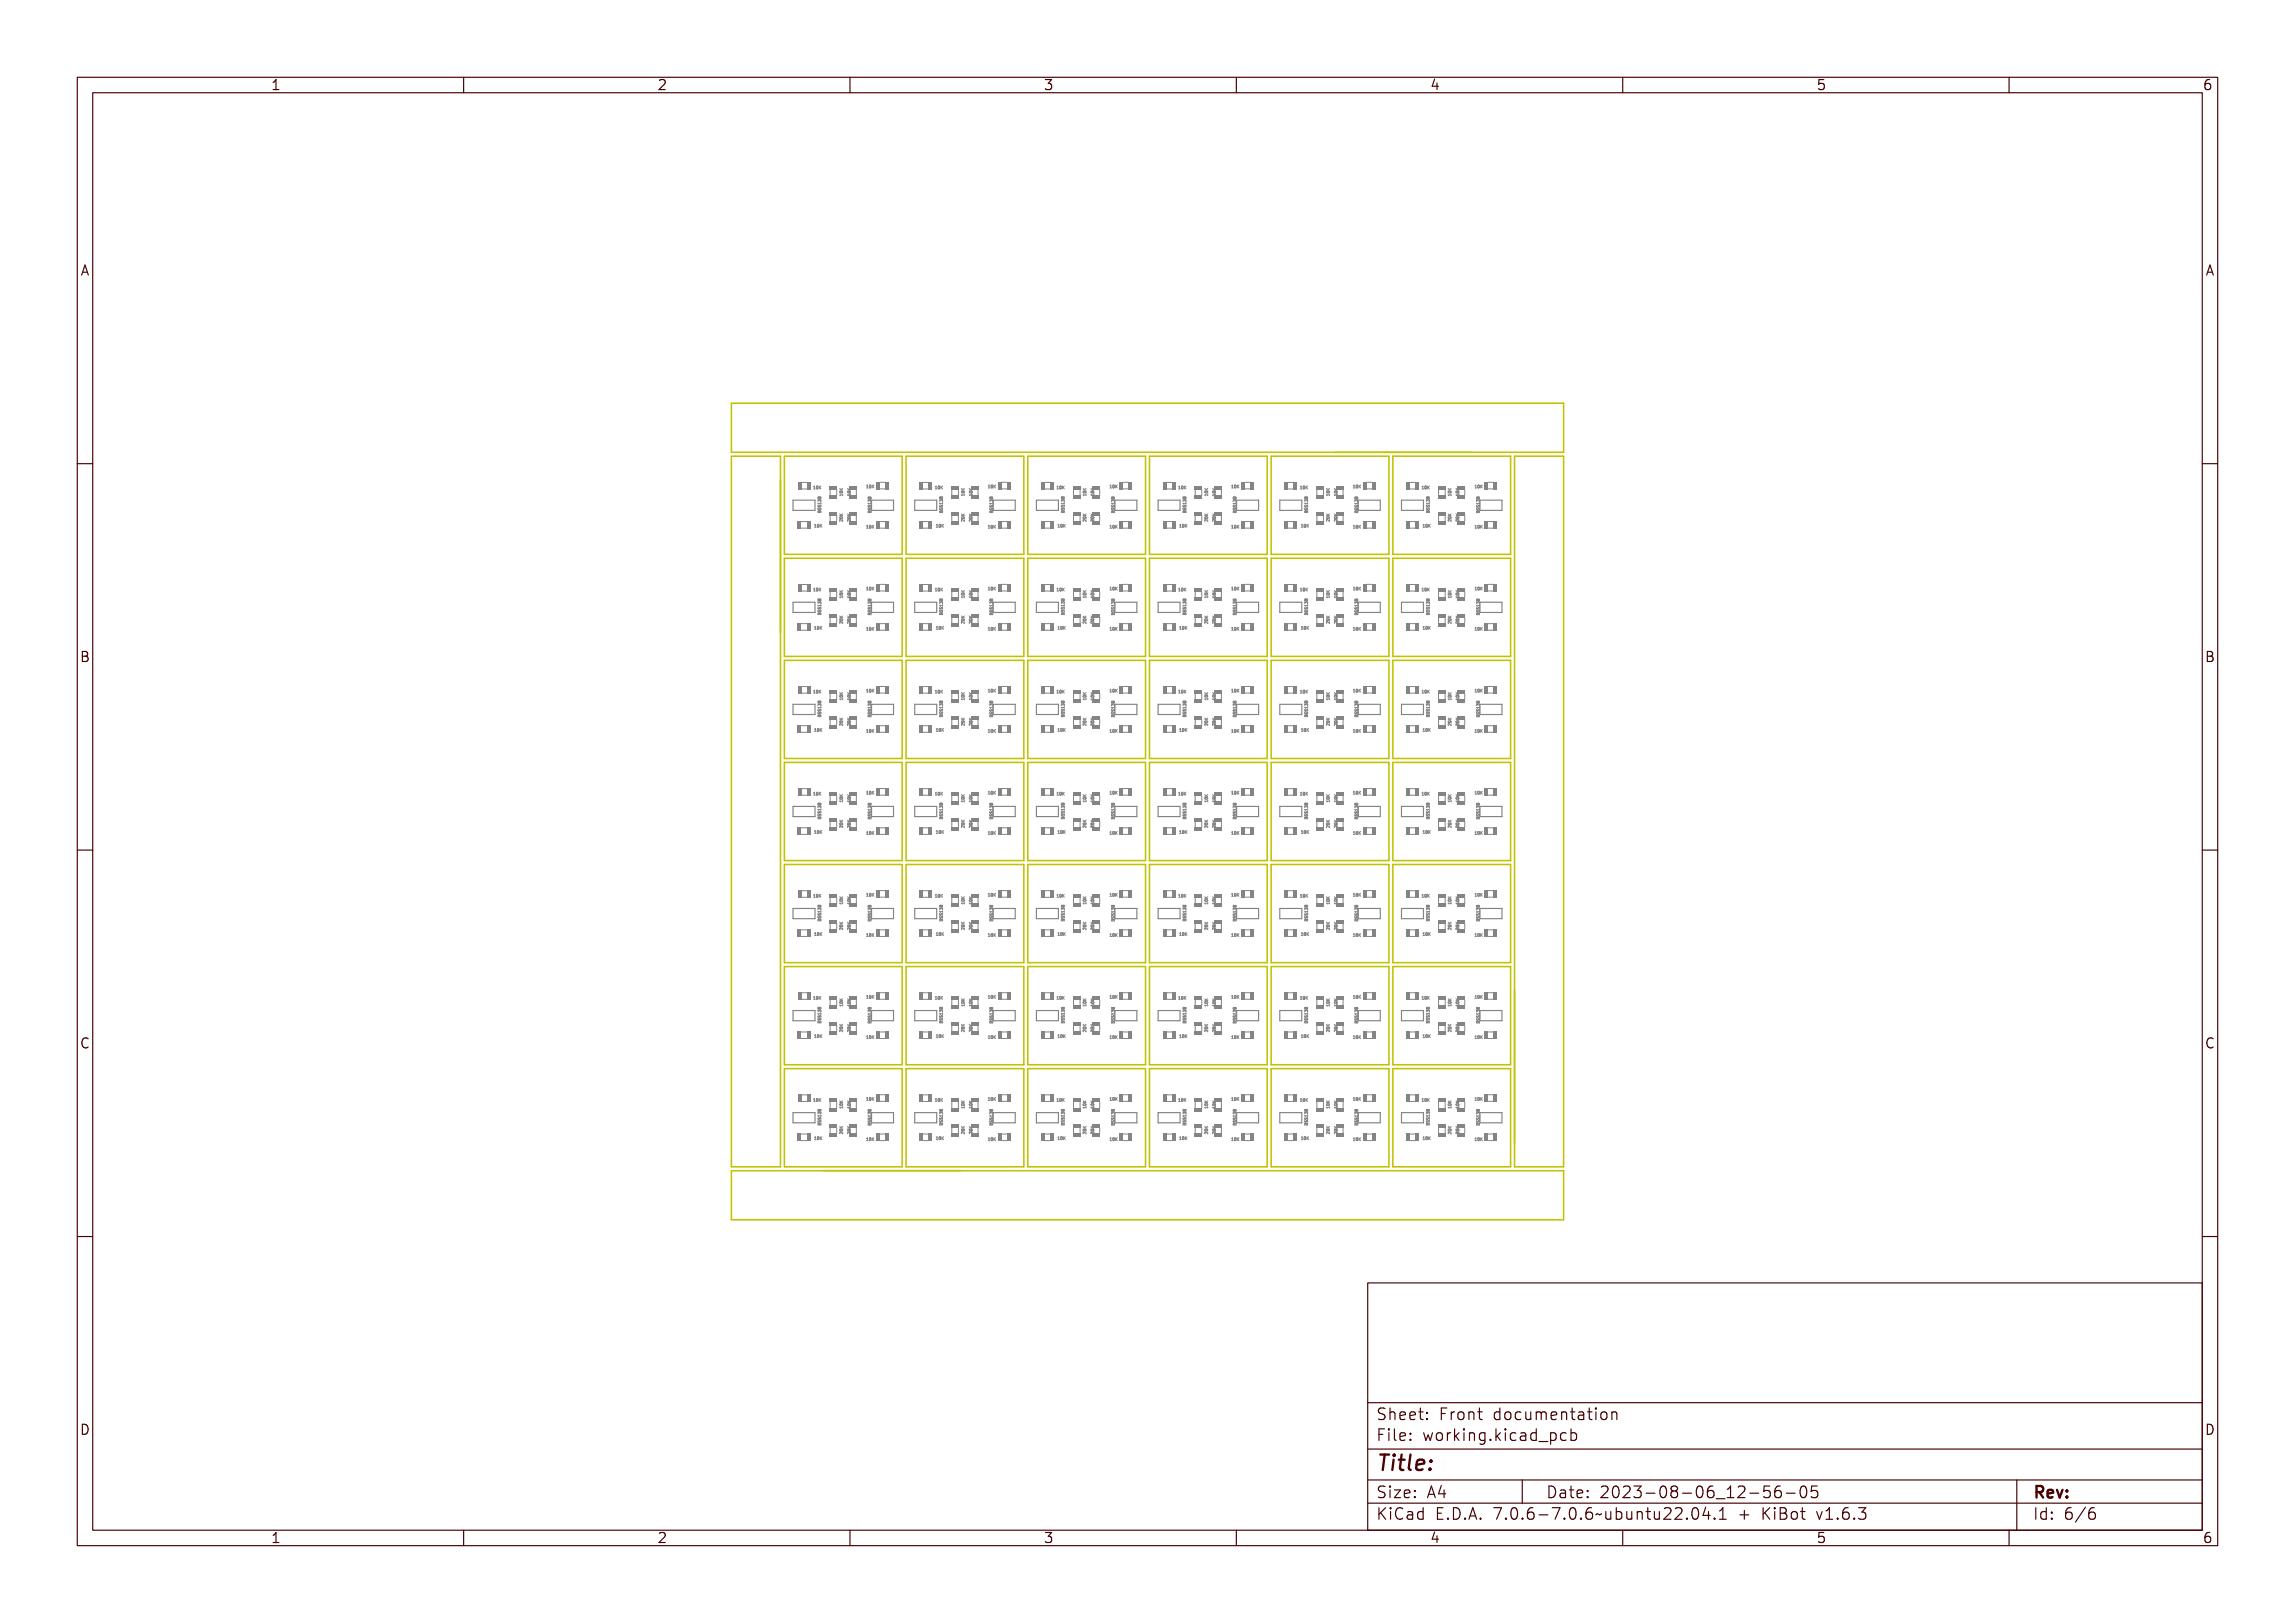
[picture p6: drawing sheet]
<svg xmlns="http://www.w3.org/2000/svg" width="297mm" height="210mm" viewBox="0 0 297 210" stroke-linecap="round" stroke-linejoin="round" font-family="sans-serif">
<defs><g id="words">
<text font-size="2.7" fill="#480000" x="178" y="190.3">Title:</text>
<g font-size="2" fill="#480000">
<text x="178" y="183.7">Sheet: Front documentation</text>
<text x="178" y="186.5">File: working.kicad_pcb</text>
<text x="178" y="193.9">Size: A4</text>
<text x="178" y="196.6">KiCad E.D.A. 7.0.6-7.0.6~ubuntu22.04.1 + KiBot v1.6.3</text>
<text x="200" y="193.9">Date: 2023-08-06_12-56-05</text>
<text x="263" y="196.6">Id: 6/6</text>
<text x="263" y="193.9">Rev:</text>
</g>
<g font-size="1.7" fill="#480000">
<text x="35" y="11.7">1</text>
<text x="85" y="11.7">2</text>
<text x="135" y="11.7">3</text>
<text x="185" y="11.7">4</text>
<text x="235" y="11.7">5</text>
<text x="285" y="11.7">6</text>
<text x="10.5" y="35.7">A</text>
<text x="285.5" y="35.7">A</text>
<text x="10.5" y="85.6">B</text>
<text x="285.5" y="85.6">B</text>
<text x="10.5" y="135.7">C</text>
<text x="285.5" y="135.7">C</text>
<text x="10.5" y="185.6">D</text>
<text x="285.5" y="185.6">D</text>
<text x="35" y="199.7">1</text>
<text x="85" y="199.7">2</text>
<text x="135" y="199.7">3</text>
<text x="185" y="199.7">4</text>
<text x="235" y="199.7">5</text>
<text x="285" y="199.7">6</text>
</g>
<g font-size=".5" fill="#848484">
<text x="105.2" y="63.3">10K</text>
<text x="109.1" y="64.2" transform="rotate(-90 109.1 64.2)">10K</text>
<text x="110.1" y="64.2" transform="rotate(-90 110.1 64.2)">10K</text>
<text x="112.1" y="63.2">10K</text>
<text x="120.9" y="63.3">10K</text>
<text x="124.8" y="64.2" transform="rotate(-90 124.8 64.2)">10K</text>
<text x="125.8" y="64.2" transform="rotate(-90 125.8 64.2)">10K</text>
<text x="127.8" y="63.2">10K</text>
<text x="136.7" y="63.3">10K</text>
<text x="140.6" y="64.2" transform="rotate(-90 140.6 64.2)">10K</text>
<text x="141.6" y="64.2" transform="rotate(-90 141.6 64.2)">10K</text>
<text x="143.5" y="63.2">10K</text>
<text x="152.4" y="63.3">10K</text>
<text x="156.3" y="64.2" transform="rotate(-90 156.3 64.2)">10K</text>
<text x="157.3" y="64.2" transform="rotate(-90 157.3 64.2)">10K</text>
<text x="159.3" y="63.2">10K</text>
<text x="168.2" y="63.3">10K</text>
<text x="172.1" y="64.2" transform="rotate(-90 172.1 64.2)">10K</text>
<text x="173.1" y="64.2" transform="rotate(-90 173.1 64.2)">10K</text>
<text x="175" y="63.2">10K</text>
<text x="183.9" y="63.3">10K</text>
<text x="187.8" y="64.2" transform="rotate(-90 187.8 64.2)">10K</text>
<text x="188.8" y="64.2" transform="rotate(-90 188.8 64.2)">10K</text>
<text x="190.8" y="63.2">10K</text>
<text x="105.3" y="68.2">10K</text>
<text x="106.2" y="66.4" transform="rotate(-90 106.2 66.4)">BSS138</text>
<text x="109.1" y="67.5" transform="rotate(-90 109.1 67.5)">20K</text>
<text x="110.1" y="67.5" transform="rotate(-90 110.1 67.5)">20K</text>
<text x="112.1" y="68.4">10K</text>
<text x="112.7" y="66.4" transform="rotate(-90 112.7 66.4)">BSS138</text>
<text x="121.1" y="68.2">10K</text>
<text x="122" y="66.4" transform="rotate(-90 122 66.4)">BSS138</text>
<text x="124.8" y="67.5" transform="rotate(-90 124.8 67.5)">20K</text>
<text x="125.8" y="67.5" transform="rotate(-90 125.8 67.5)">20K</text>
<text x="127.8" y="68.4">10K</text>
<text x="128.5" y="66.4" transform="rotate(-90 128.5 66.4)">BSS138</text>
<text x="136.8" y="68.2">10K</text>
<text x="137.7" y="66.4" transform="rotate(-90 137.7 66.4)">BSS138</text>
<text x="140.6" y="67.5" transform="rotate(-90 140.6 67.5)">20K</text>
<text x="141.6" y="67.5" transform="rotate(-90 141.6 67.5)">20K</text>
<text x="143.5" y="68.4">10K</text>
<text x="144.2" y="66.4" transform="rotate(-90 144.2 66.4)">BSS138</text>
<text x="152.6" y="68.2">10K</text>
<text x="153.5" y="66.4" transform="rotate(-90 153.5 66.4)">BSS138</text>
<text x="156.3" y="67.5" transform="rotate(-90 156.3 67.5)">20K</text>
<text x="157.3" y="67.5" transform="rotate(-90 157.3 67.5)">20K</text>
<text x="159.3" y="68.4">10K</text>
<text x="160" y="66.4" transform="rotate(-90 160 66.4)">BSS138</text>
<text x="168.3" y="68.2">10K</text>
<text x="169.2" y="66.4" transform="rotate(-90 169.2 66.4)">BSS138</text>
<text x="172.1" y="67.5" transform="rotate(-90 172.1 67.5)">20K</text>
<text x="173.1" y="67.5" transform="rotate(-90 173.1 67.5)">20K</text>
<text x="175" y="68.4">10K</text>
<text x="175.7" y="66.4" transform="rotate(-90 175.7 66.4)">BSS138</text>
<text x="184.1" y="68.2">10K</text>
<text x="185" y="66.4" transform="rotate(-90 185 66.4)">BSS138</text>
<text x="187.8" y="67.5" transform="rotate(-90 187.8 67.5)">20K</text>
<text x="188.8" y="67.5" transform="rotate(-90 188.8 67.5)">20K</text>
<text x="190.8" y="68.4">10K</text>
<text x="191.5" y="66.4" transform="rotate(-90 191.5 66.4)">BSS138</text>
<text x="105.2" y="76.5">10K</text>
<text x="109.1" y="77.4" transform="rotate(-90 109.1 77.4)">10K</text>
<text x="110.1" y="77.4" transform="rotate(-90 110.1 77.4)">10K</text>
<text x="112.1" y="76.4">10K</text>
<text x="120.9" y="76.5">10K</text>
<text x="124.8" y="77.4" transform="rotate(-90 124.8 77.4)">10K</text>
<text x="125.8" y="77.4" transform="rotate(-90 125.8 77.4)">10K</text>
<text x="127.8" y="76.4">10K</text>
<text x="136.7" y="76.5">10K</text>
<text x="140.6" y="77.4" transform="rotate(-90 140.6 77.4)">10K</text>
<text x="141.6" y="77.4" transform="rotate(-90 141.6 77.4)">10K</text>
<text x="143.5" y="76.4">10K</text>
<text x="152.4" y="76.5">10K</text>
<text x="156.3" y="77.4" transform="rotate(-90 156.3 77.4)">10K</text>
<text x="157.3" y="77.4" transform="rotate(-90 157.3 77.4)">10K</text>
<text x="159.3" y="76.4">10K</text>
<text x="168.2" y="76.5">10K</text>
<text x="172.1" y="77.4" transform="rotate(-90 172.1 77.4)">10K</text>
<text x="173.1" y="77.4" transform="rotate(-90 173.1 77.4)">10K</text>
<text x="175" y="76.4">10K</text>
<text x="183.9" y="76.5">10K</text>
<text x="187.8" y="77.4" transform="rotate(-90 187.8 77.4)">10K</text>
<text x="188.8" y="77.4" transform="rotate(-90 188.8 77.4)">10K</text>
<text x="190.8" y="76.4">10K</text>
<text x="105.3" y="81.4">10K</text>
<text x="106.2" y="79.6" transform="rotate(-90 106.2 79.6)">BSS138</text>
<text x="109.1" y="80.7" transform="rotate(-90 109.1 80.7)">20K</text>
<text x="110.1" y="80.7" transform="rotate(-90 110.1 80.7)">20K</text>
<text x="112.1" y="81.6">10K</text>
<text x="112.7" y="79.6" transform="rotate(-90 112.7 79.6)">BSS138</text>
<text x="121.1" y="81.4">10K</text>
<text x="122" y="79.6" transform="rotate(-90 122 79.6)">BSS138</text>
<text x="124.8" y="80.7" transform="rotate(-90 124.8 80.7)">20K</text>
<text x="125.8" y="80.7" transform="rotate(-90 125.8 80.7)">20K</text>
<text x="127.8" y="81.6">10K</text>
<text x="128.5" y="79.6" transform="rotate(-90 128.5 79.6)">BSS138</text>
<text x="136.8" y="81.4">10K</text>
<text x="137.7" y="79.6" transform="rotate(-90 137.7 79.6)">BSS138</text>
<text x="140.6" y="80.7" transform="rotate(-90 140.6 80.7)">20K</text>
<text x="141.6" y="80.7" transform="rotate(-90 141.6 80.7)">20K</text>
<text x="143.5" y="81.6">10K</text>
<text x="144.2" y="79.6" transform="rotate(-90 144.2 79.6)">BSS138</text>
<text x="152.6" y="81.4">10K</text>
<text x="153.5" y="79.6" transform="rotate(-90 153.5 79.6)">BSS138</text>
<text x="156.3" y="80.7" transform="rotate(-90 156.3 80.7)">20K</text>
<text x="157.3" y="80.7" transform="rotate(-90 157.3 80.7)">20K</text>
<text x="159.3" y="81.6">10K</text>
<text x="160" y="79.6" transform="rotate(-90 160 79.6)">BSS138</text>
<text x="168.3" y="81.4">10K</text>
<text x="169.2" y="79.6" transform="rotate(-90 169.2 79.6)">BSS138</text>
<text x="172.1" y="80.7" transform="rotate(-90 172.1 80.7)">20K</text>
<text x="173.1" y="80.7" transform="rotate(-90 173.1 80.7)">20K</text>
<text x="175" y="81.6">10K</text>
<text x="175.7" y="79.6" transform="rotate(-90 175.7 79.6)">BSS138</text>
<text x="184.1" y="81.4">10K</text>
<text x="185" y="79.6" transform="rotate(-90 185 79.6)">BSS138</text>
<text x="187.8" y="80.7" transform="rotate(-90 187.8 80.7)">20K</text>
<text x="188.8" y="80.7" transform="rotate(-90 188.8 80.7)">20K</text>
<text x="190.8" y="81.6">10K</text>
<text x="191.5" y="79.6" transform="rotate(-90 191.5 79.6)">BSS138</text>
<text x="105.2" y="89.7">10K</text>
<text x="112.1" y="89.6">10K</text>
<text x="120.9" y="89.7">10K</text>
<text x="127.8" y="89.6">10K</text>
<text x="136.7" y="89.7">10K</text>
<text x="143.5" y="89.6">10K</text>
<text x="152.4" y="89.7">10K</text>
<text x="159.3" y="89.6">10K</text>
<text x="168.2" y="89.7">10K</text>
<text x="175" y="89.6">10K</text>
<text x="183.9" y="89.7">10K</text>
<text x="190.8" y="89.6">10K</text>
<text x="105.3" y="94.7">10K</text>
<text x="106.2" y="92.8" transform="rotate(-90 106.2 92.8)">BSS138</text>
<text x="109.1" y="94" transform="rotate(-90 109.1 94)">20K</text>
<text x="109.1" y="90.7" transform="rotate(-90 109.1 90.7)">10K</text>
<text x="110.1" y="94" transform="rotate(-90 110.1 94)">20K</text>
<text x="110.1" y="90.7" transform="rotate(-90 110.1 90.7)">10K</text>
<text x="112.1" y="94.8">10K</text>
<text x="112.7" y="92.8" transform="rotate(-90 112.7 92.8)">BSS138</text>
<text x="121.1" y="94.7">10K</text>
<text x="122" y="92.8" transform="rotate(-90 122 92.8)">BSS138</text>
<text x="124.8" y="94" transform="rotate(-90 124.8 94)">20K</text>
<text x="124.8" y="90.7" transform="rotate(-90 124.8 90.7)">10K</text>
<text x="125.8" y="94" transform="rotate(-90 125.8 94)">20K</text>
<text x="125.8" y="90.7" transform="rotate(-90 125.8 90.7)">10K</text>
<text x="127.8" y="94.8">10K</text>
<text x="128.5" y="92.8" transform="rotate(-90 128.5 92.8)">BSS138</text>
<text x="136.8" y="94.7">10K</text>
<text x="137.7" y="92.8" transform="rotate(-90 137.7 92.8)">BSS138</text>
<text x="140.6" y="94" transform="rotate(-90 140.6 94)">20K</text>
<text x="140.6" y="90.7" transform="rotate(-90 140.6 90.7)">10K</text>
<text x="141.6" y="94" transform="rotate(-90 141.6 94)">20K</text>
<text x="141.6" y="90.7" transform="rotate(-90 141.6 90.7)">10K</text>
<text x="143.5" y="94.8">10K</text>
<text x="144.2" y="92.8" transform="rotate(-90 144.2 92.8)">BSS138</text>
<text x="152.6" y="94.7">10K</text>
<text x="153.5" y="92.8" transform="rotate(-90 153.5 92.8)">BSS138</text>
<text x="156.3" y="94" transform="rotate(-90 156.3 94)">20K</text>
<text x="156.3" y="90.7" transform="rotate(-90 156.3 90.7)">10K</text>
<text x="157.3" y="94" transform="rotate(-90 157.3 94)">20K</text>
<text x="157.3" y="90.7" transform="rotate(-90 157.3 90.7)">10K</text>
<text x="159.3" y="94.8">10K</text>
<text x="160" y="92.8" transform="rotate(-90 160 92.8)">BSS138</text>
<text x="168.3" y="94.7">10K</text>
<text x="169.2" y="92.8" transform="rotate(-90 169.2 92.8)">BSS138</text>
<text x="172.1" y="94" transform="rotate(-90 172.1 94)">20K</text>
<text x="172.1" y="90.7" transform="rotate(-90 172.1 90.7)">10K</text>
<text x="173.1" y="94" transform="rotate(-90 173.1 94)">20K</text>
<text x="173.1" y="90.7" transform="rotate(-90 173.1 90.7)">10K</text>
<text x="175" y="94.8">10K</text>
<text x="175.7" y="92.8" transform="rotate(-90 175.7 92.8)">BSS138</text>
<text x="184.1" y="94.7">10K</text>
<text x="185" y="92.8" transform="rotate(-90 185 92.8)">BSS138</text>
<text x="187.8" y="94" transform="rotate(-90 187.8 94)">20K</text>
<text x="187.8" y="90.7" transform="rotate(-90 187.8 90.7)">10K</text>
<text x="188.8" y="94" transform="rotate(-90 188.8 94)">20K</text>
<text x="188.8" y="90.7" transform="rotate(-90 188.8 90.7)">10K</text>
<text x="190.8" y="94.8">10K</text>
<text x="191.5" y="92.8" transform="rotate(-90 191.5 92.8)">BSS138</text>
<text x="105.2" y="102.9">10K</text>
<text x="105.3" y="107.9">10K</text>
<text x="106.2" y="106" transform="rotate(-90 106.2 106)">BSS138</text>
<text x="109.1" y="107.2" transform="rotate(-90 109.1 107.2)">20K</text>
<text x="109.1" y="103.9" transform="rotate(-90 109.1 103.9)">10K</text>
<text x="110.1" y="107.2" transform="rotate(-90 110.1 107.2)">20K</text>
<text x="110.1" y="103.9" transform="rotate(-90 110.1 103.9)">10K</text>
<text x="112.1" y="108">10K</text>
<text x="112.1" y="102.8">10K</text>
<text x="112.7" y="106.1" transform="rotate(-90 112.7 106.1)">BSS138</text>
<text x="120.9" y="102.9">10K</text>
<text x="121.1" y="107.9">10K</text>
<text x="122" y="106" transform="rotate(-90 122 106)">BSS138</text>
<text x="124.8" y="107.2" transform="rotate(-90 124.8 107.2)">20K</text>
<text x="124.8" y="103.9" transform="rotate(-90 124.8 103.9)">10K</text>
<text x="125.8" y="107.2" transform="rotate(-90 125.8 107.2)">20K</text>
<text x="125.8" y="103.9" transform="rotate(-90 125.8 103.9)">10K</text>
<text x="127.8" y="108">10K</text>
<text x="127.8" y="102.8">10K</text>
<text x="128.5" y="106.1" transform="rotate(-90 128.5 106.1)">BSS138</text>
<text x="136.7" y="102.9">10K</text>
<text x="136.8" y="107.9">10K</text>
<text x="137.7" y="106" transform="rotate(-90 137.7 106)">BSS138</text>
<text x="140.6" y="107.2" transform="rotate(-90 140.6 107.2)">20K</text>
<text x="140.6" y="103.9" transform="rotate(-90 140.6 103.9)">10K</text>
<text x="141.6" y="107.2" transform="rotate(-90 141.6 107.2)">20K</text>
<text x="141.6" y="103.9" transform="rotate(-90 141.6 103.9)">10K</text>
<text x="143.5" y="102.8">10K</text>
<text x="143.5" y="108">10K</text>
<text x="144.2" y="106.1" transform="rotate(-90 144.2 106.1)">BSS138</text>
<text x="152.4" y="102.9">10K</text>
<text x="152.6" y="107.9">10K</text>
<text x="153.5" y="106" transform="rotate(-90 153.5 106)">BSS138</text>
<text x="156.3" y="107.2" transform="rotate(-90 156.3 107.2)">20K</text>
<text x="156.3" y="103.9" transform="rotate(-90 156.3 103.9)">10K</text>
<text x="157.3" y="107.2" transform="rotate(-90 157.3 107.2)">20K</text>
<text x="157.3" y="103.9" transform="rotate(-90 157.3 103.9)">10K</text>
<text x="159.3" y="102.8">10K</text>
<text x="159.3" y="108">10K</text>
<text x="160" y="106.1" transform="rotate(-90 160 106.1)">BSS138</text>
<text x="168.2" y="102.9">10K</text>
<text x="168.3" y="107.9">10K</text>
<text x="169.2" y="106" transform="rotate(-90 169.2 106)">BSS138</text>
<text x="172.1" y="107.2" transform="rotate(-90 172.1 107.2)">20K</text>
<text x="172.1" y="103.9" transform="rotate(-90 172.1 103.9)">10K</text>
<text x="173.1" y="107.2" transform="rotate(-90 173.1 107.2)">20K</text>
<text x="173.1" y="103.9" transform="rotate(-90 173.1 103.9)">10K</text>
<text x="175" y="108">10K</text>
<text x="175" y="102.8">10K</text>
<text x="175.7" y="106.1" transform="rotate(-90 175.7 106.1)">BSS138</text>
<text x="183.9" y="102.9">10K</text>
<text x="184.1" y="107.9">10K</text>
<text x="185" y="106" transform="rotate(-90 185 106)">BSS138</text>
<text x="187.8" y="107.2" transform="rotate(-90 187.8 107.2)">20K</text>
<text x="187.8" y="103.9" transform="rotate(-90 187.8 103.9)">10K</text>
<text x="188.8" y="107.2" transform="rotate(-90 188.8 107.2)">20K</text>
<text x="188.8" y="103.9" transform="rotate(-90 188.8 103.9)">10K</text>
<text x="190.8" y="108">10K</text>
<text x="190.8" y="102.8">10K</text>
<text x="191.5" y="106.1" transform="rotate(-90 191.5 106.1)">BSS138</text>
<text x="105.2" y="116.1">10K</text>
<text x="106.2" y="119.3" transform="rotate(-90 106.2 119.3)">BSS138</text>
<text x="109.1" y="117.1" transform="rotate(-90 109.1 117.1)">10K</text>
<text x="110.1" y="117.1" transform="rotate(-90 110.1 117.1)">10K</text>
<text x="112.1" y="116">10K</text>
<text x="112.7" y="119.3" transform="rotate(-90 112.7 119.3)">BSS138</text>
<text x="120.9" y="116.1">10K</text>
<text x="122" y="119.3" transform="rotate(-90 122 119.3)">BSS138</text>
<text x="124.8" y="117.1" transform="rotate(-90 124.8 117.1)">10K</text>
<text x="125.8" y="117.1" transform="rotate(-90 125.8 117.1)">10K</text>
<text x="127.8" y="116">10K</text>
<text x="128.5" y="119.3" transform="rotate(-90 128.5 119.3)">BSS138</text>
<text x="136.7" y="116.1">10K</text>
<text x="137.7" y="119.3" transform="rotate(-90 137.7 119.3)">BSS138</text>
<text x="140.6" y="117.1" transform="rotate(-90 140.6 117.1)">10K</text>
<text x="141.6" y="117.1" transform="rotate(-90 141.6 117.1)">10K</text>
<text x="143.5" y="116">10K</text>
<text x="144.2" y="119.3" transform="rotate(-90 144.2 119.3)">BSS138</text>
<text x="152.4" y="116.1">10K</text>
<text x="153.5" y="119.3" transform="rotate(-90 153.5 119.3)">BSS138</text>
<text x="156.3" y="117.1" transform="rotate(-90 156.3 117.1)">10K</text>
<text x="157.3" y="117.1" transform="rotate(-90 157.3 117.1)">10K</text>
<text x="159.3" y="116">10K</text>
<text x="160" y="119.3" transform="rotate(-90 160 119.3)">BSS138</text>
<text x="168.2" y="116.1">10K</text>
<text x="169.2" y="119.3" transform="rotate(-90 169.2 119.3)">BSS138</text>
<text x="172.1" y="117.1" transform="rotate(-90 172.1 117.1)">10K</text>
<text x="173.1" y="117.1" transform="rotate(-90 173.1 117.1)">10K</text>
<text x="175" y="116">10K</text>
<text x="175.7" y="119.3" transform="rotate(-90 175.7 119.3)">BSS138</text>
<text x="183.9" y="116.1">10K</text>
<text x="185" y="119.3" transform="rotate(-90 185 119.3)">BSS138</text>
<text x="187.8" y="117.1" transform="rotate(-90 187.8 117.1)">10K</text>
<text x="188.8" y="117.1" transform="rotate(-90 188.8 117.1)">10K</text>
<text x="190.8" y="116">10K</text>
<text x="191.5" y="119.3" transform="rotate(-90 191.5 119.3)">BSS138</text>
<text x="105.3" y="121.1">10K</text>
<text x="109.1" y="120.4" transform="rotate(-90 109.1 120.4)">20K</text>
<text x="110.1" y="120.4" transform="rotate(-90 110.1 120.4)">20K</text>
<text x="112.1" y="121.2">10K</text>
<text x="121.1" y="121.1">10K</text>
<text x="124.8" y="120.4" transform="rotate(-90 124.8 120.4)">20K</text>
<text x="125.8" y="120.4" transform="rotate(-90 125.8 120.4)">20K</text>
<text x="127.8" y="121.2">10K</text>
<text x="136.8" y="121.1">10K</text>
<text x="140.6" y="120.4" transform="rotate(-90 140.6 120.4)">20K</text>
<text x="141.6" y="120.4" transform="rotate(-90 141.6 120.4)">20K</text>
<text x="143.5" y="121.2">10K</text>
<text x="152.6" y="121.1">10K</text>
<text x="156.3" y="120.4" transform="rotate(-90 156.3 120.4)">20K</text>
<text x="157.3" y="120.4" transform="rotate(-90 157.3 120.4)">20K</text>
<text x="159.3" y="121.2">10K</text>
<text x="168.3" y="121.1">10K</text>
<text x="172.1" y="120.4" transform="rotate(-90 172.1 120.4)">20K</text>
<text x="173.1" y="120.4" transform="rotate(-90 173.1 120.4)">20K</text>
<text x="175" y="121.2">10K</text>
<text x="184.1" y="121.1">10K</text>
<text x="187.8" y="120.4" transform="rotate(-90 187.8 120.4)">20K</text>
<text x="188.8" y="120.4" transform="rotate(-90 188.8 120.4)">20K</text>
<text x="190.8" y="121.2">10K</text>
<text x="105.2" y="129.3">10K</text>
<text x="109.1" y="130.3" transform="rotate(-90 109.1 130.3)">10K</text>
<text x="110.1" y="130.3" transform="rotate(-90 110.1 130.3)">10K</text>
<text x="112.1" y="129.2">10K</text>
<text x="120.9" y="129.3">10K</text>
<text x="124.8" y="130.3" transform="rotate(-90 124.8 130.3)">10K</text>
<text x="125.8" y="130.3" transform="rotate(-90 125.8 130.3)">10K</text>
<text x="127.8" y="129.2">10K</text>
<text x="136.7" y="129.3">10K</text>
<text x="140.6" y="130.3" transform="rotate(-90 140.6 130.3)">10K</text>
<text x="141.6" y="130.3" transform="rotate(-90 141.6 130.3)">10K</text>
<text x="143.5" y="129.2">10K</text>
<text x="152.4" y="129.3">10K</text>
<text x="156.3" y="130.3" transform="rotate(-90 156.3 130.3)">10K</text>
<text x="157.3" y="130.3" transform="rotate(-90 157.3 130.3)">10K</text>
<text x="159.3" y="129.2">10K</text>
<text x="168.2" y="129.3">10K</text>
<text x="172.1" y="130.3" transform="rotate(-90 172.1 130.3)">10K</text>
<text x="173.1" y="130.3" transform="rotate(-90 173.1 130.3)">10K</text>
<text x="175" y="129.2">10K</text>
<text x="183.9" y="129.3">10K</text>
<text x="187.8" y="130.3" transform="rotate(-90 187.8 130.3)">10K</text>
<text x="188.8" y="130.3" transform="rotate(-90 188.8 130.3)">10K</text>
<text x="190.8" y="129.2">10K</text>
<text x="105.3" y="134.3">10K</text>
<text x="106.2" y="132.5" transform="rotate(-90 106.2 132.5)">BSS138</text>
<text x="109.1" y="133.6" transform="rotate(-90 109.1 133.6)">20K</text>
<text x="110.1" y="133.6" transform="rotate(-90 110.1 133.6)">20K</text>
<text x="112.1" y="134.4">10K</text>
<text x="112.7" y="132.5" transform="rotate(-90 112.7 132.5)">BSS138</text>
<text x="121.1" y="134.3">10K</text>
<text x="122" y="132.5" transform="rotate(-90 122 132.5)">BSS138</text>
<text x="124.8" y="133.6" transform="rotate(-90 124.8 133.6)">20K</text>
<text x="125.8" y="133.6" transform="rotate(-90 125.8 133.6)">20K</text>
<text x="127.8" y="134.4">10K</text>
<text x="128.5" y="132.5" transform="rotate(-90 128.5 132.5)">BSS138</text>
<text x="136.8" y="134.3">10K</text>
<text x="137.7" y="132.5" transform="rotate(-90 137.7 132.5)">BSS138</text>
<text x="140.6" y="133.6" transform="rotate(-90 140.6 133.6)">20K</text>
<text x="141.6" y="133.6" transform="rotate(-90 141.6 133.6)">20K</text>
<text x="143.5" y="134.4">10K</text>
<text x="144.2" y="132.5" transform="rotate(-90 144.2 132.5)">BSS138</text>
<text x="152.6" y="134.3">10K</text>
<text x="153.5" y="132.5" transform="rotate(-90 153.5 132.5)">BSS138</text>
<text x="156.3" y="133.6" transform="rotate(-90 156.3 133.6)">20K</text>
<text x="157.3" y="133.6" transform="rotate(-90 157.3 133.6)">20K</text>
<text x="159.3" y="134.4">10K</text>
<text x="160" y="132.5" transform="rotate(-90 160 132.5)">BSS138</text>
<text x="168.3" y="134.3">10K</text>
<text x="169.2" y="132.5" transform="rotate(-90 169.2 132.5)">BSS138</text>
<text x="172.1" y="133.6" transform="rotate(-90 172.1 133.6)">20K</text>
<text x="173.1" y="133.6" transform="rotate(-90 173.1 133.6)">20K</text>
<text x="175" y="134.4">10K</text>
<text x="175.7" y="132.5" transform="rotate(-90 175.7 132.5)">BSS138</text>
<text x="184.1" y="134.3">10K</text>
<text x="185" y="132.5" transform="rotate(-90 185 132.5)">BSS138</text>
<text x="187.8" y="133.6" transform="rotate(-90 187.8 133.6)">20K</text>
<text x="188.8" y="133.6" transform="rotate(-90 188.8 133.6)">20K</text>
<text x="190.8" y="134.4">10K</text>
<text x="191.5" y="132.5" transform="rotate(-90 191.5 132.5)">BSS138</text>
<text x="105.2" y="142.5">10K</text>
<text x="109.1" y="143.5" transform="rotate(-90 109.1 143.5)">10K</text>
<text x="110.1" y="143.5" transform="rotate(-90 110.1 143.5)">10K</text>
<text x="112.1" y="142.4">10K</text>
<text x="120.9" y="142.5">10K</text>
<text x="124.8" y="143.5" transform="rotate(-90 124.8 143.5)">10K</text>
<text x="125.8" y="143.5" transform="rotate(-90 125.8 143.5)">10K</text>
<text x="127.8" y="142.4">10K</text>
<text x="136.7" y="142.5">10K</text>
<text x="140.6" y="143.5" transform="rotate(-90 140.6 143.5)">10K</text>
<text x="141.6" y="143.5" transform="rotate(-90 141.6 143.5)">10K</text>
<text x="143.5" y="142.4">10K</text>
<text x="152.4" y="142.5">10K</text>
<text x="156.3" y="143.5" transform="rotate(-90 156.3 143.5)">10K</text>
<text x="157.3" y="143.5" transform="rotate(-90 157.3 143.5)">10K</text>
<text x="159.3" y="142.4">10K</text>
<text x="168.2" y="142.5">10K</text>
<text x="172.1" y="143.5" transform="rotate(-90 172.1 143.5)">10K</text>
<text x="173.1" y="143.5" transform="rotate(-90 173.1 143.5)">10K</text>
<text x="175" y="142.4">10K</text>
<text x="183.9" y="142.5">10K</text>
<text x="187.8" y="143.5" transform="rotate(-90 187.8 143.5)">10K</text>
<text x="188.8" y="143.5" transform="rotate(-90 188.8 143.5)">10K</text>
<text x="190.8" y="142.4">10K</text>
<text x="105.3" y="147.5">10K</text>
<text x="106.2" y="145.7" transform="rotate(-90 106.2 145.7)">BSS138</text>
<text x="109.1" y="146.8" transform="rotate(-90 109.1 146.8)">20K</text>
<text x="110.1" y="146.8" transform="rotate(-90 110.1 146.8)">20K</text>
<text x="112.1" y="147.6">10K</text>
<text x="112.7" y="145.7" transform="rotate(-90 112.7 145.7)">BSS138</text>
<text x="121.1" y="147.5">10K</text>
<text x="122" y="145.7" transform="rotate(-90 122 145.7)">BSS138</text>
<text x="124.8" y="146.8" transform="rotate(-90 124.8 146.8)">20K</text>
<text x="125.8" y="146.8" transform="rotate(-90 125.8 146.8)">20K</text>
<text x="127.8" y="147.6">10K</text>
<text x="128.5" y="145.7" transform="rotate(-90 128.5 145.7)">BSS138</text>
<text x="136.8" y="147.5">10K</text>
<text x="137.7" y="145.7" transform="rotate(-90 137.7 145.7)">BSS138</text>
<text x="140.6" y="146.8" transform="rotate(-90 140.6 146.8)">20K</text>
<text x="141.6" y="146.8" transform="rotate(-90 141.6 146.8)">20K</text>
<text x="143.5" y="147.6">10K</text>
<text x="144.2" y="145.7" transform="rotate(-90 144.2 145.7)">BSS138</text>
<text x="152.6" y="147.5">10K</text>
<text x="153.5" y="145.7" transform="rotate(-90 153.5 145.7)">BSS138</text>
<text x="156.3" y="146.8" transform="rotate(-90 156.3 146.8)">20K</text>
<text x="157.3" y="146.8" transform="rotate(-90 157.3 146.8)">20K</text>
<text x="159.3" y="147.6">10K</text>
<text x="160" y="145.7" transform="rotate(-90 160 145.7)">BSS138</text>
<text x="168.3" y="147.5">10K</text>
<text x="169.2" y="145.7" transform="rotate(-90 169.2 145.7)">BSS138</text>
<text x="172.1" y="146.8" transform="rotate(-90 172.1 146.8)">20K</text>
<text x="173.1" y="146.8" transform="rotate(-90 173.1 146.8)">20K</text>
<text x="175" y="147.6">10K</text>
<text x="175.7" y="145.7" transform="rotate(-90 175.7 145.7)">BSS138</text>
<text x="184.1" y="147.5">10K</text>
<text x="185" y="145.7" transform="rotate(-90 185 145.7)">BSS138</text>
<text x="187.8" y="146.8" transform="rotate(-90 187.8 146.8)">20K</text>
<text x="188.8" y="146.8" transform="rotate(-90 188.8 146.8)">20K</text>
<text x="190.8" y="147.6">10K</text>
<text x="191.5" y="145.7" transform="rotate(-90 191.5 145.7)">BSS138</text>
</g>
</g></defs>
<g fill="none" stroke="#848484" stroke-width=".13">
<path d="M105.3 62.9h.1v.3l.1 .1h-.2v-.1v-.2zM105.3 76.1h.1v.3l.1 .1h-.2v-.1v-.2zM105.4 67.9h.1v.3h.1h-.2h.1v-.3zM105.6 63v-.1a.17 .17 0 0 1 .2 .2 .17 .17 0 0 1-.2 .1zM105.6 76.2v-.1a.17 .17 0 0 1 .2 .2 .17 .17 0 0 1-.2 .2zM105.6 63h.1l-.1 .2zM105.6 76.2h.1l-.1 .3zM105.7 67.9a.17 .17 0 0 1 .2 .2 .17 .17 0 0 1-.2 .1zM105.7 67.9l.1 .1v.2zM105.8 62.9l.1 .2 .2-.2-.1 .2 .1 .2-.2-.2-.1 .2zM105.8 76.1l.1 .2 .2-.2-.1 .2 .1 .2-.2-.2-.1 .2zM105.9 65.3h.3v-.1v.3v-.1h-.3v.1z"/>
<path d="M105.9 78.5h.3v.2v-.1h-.3v.1zM105.9 65.9l.1 .1a.14 .14 0 0 1 .2-.1 .14 .14 0 0 1 0 .2l-.1-.2a.13 .13 0 0 1-.1 .2 .13 .13 0 0 1-.1-.2zM105.9 65.6l.1 .1a.14 .14 0 0 1 .2-.1 .14 .14 0 0 1 0 .2l-.1-.2a.13 .13 0 0 1-.1 .2 .13 .13 0 0 1-.1-.2zM105.9 79.1l.1 .1a.14 .14 0 0 1 .2-.1 .14 .14 0 0 1 0 .2l-.1-.2a.13 .13 0 0 1-.1 .2 .13 .13 0 0 1-.1-.2zM105.9 78.8l.1 .1a.14 .14 0 0 1 .2-.1 .14 .14 0 0 1 0 .2l-.1-.2a.13 .13 0 0 1-.1 .2 .13 .13 0 0 1-.1-.2zM105.9 65h.2a.11 .11 0 0 1 .1 0 .11 .11 0 0 1 0 .2l-.1-.2v.1l-.1-.1-.1 .2zM105.9 64.7h.2a.1 .1 0 0 1 .1 0 .1 .1 0 0 1 0 .1 .1 .1 0 0 1-.1 0l-.1 .1a.11 .11 0 0 1-.1-.1 .11 .11 0 0 1 0-.1zM105.9 78.2h.2a.11 .11 0 0 1 .1 0 .11 .11 0 0 1 0 .2l-.1-.2v.1l-.1-.1-.1 .2zM105.9 77.9h.2a.1 .1 0 0 1 .1 0 .1 .1 0 0 1 0 .2 .1 .1 0 0 1-.1-.1l-.1 .1a.11 .11 0 0 1-.1-.1 .11 .11 0 0 1 0-.1zM105.9 66.2h.2a.1 .1 0 0 1 .1-.1 .1 .1 0 0 1 0 .2v.1h-.3zM105.9 79.4h.2a.1 .1 0 0 1 .1 0 .1 .1 0 0 1 0 .1v.1h-.3zM105.9 66.2h.1v.1h-.1z"/>
<path d="M105.9 79.4h.1v.1h-.1zM106 67.9v.1l.2-.1-.1 .1 .1 .2-.2-.1v.1zM106 77.6l-.1-.1v.2M106 77.6l.2-.1v.2M106 64.4l-.1-.1v.2M106 64.4l.2-.1v.2M106 64.4v.1M106 64.4h.1M106 77.6v.1M106 77.7h.1M106.1 66.2h.1v.1h-.1zM106.1 79.4h.1v.1h-.1z"/>
<path d="M108.7 66.6l.1 .2 .3-.2-.2 .2 .2 .1h-.4h.2zM108.7 77.3h.3l.1-.1v.2l-.1-.1h-.3v.1zM108.7 76.5l.1 .2 .3-.2-.2 .2 .2 .1h-.4h.2zM108.7 64h.3h.1v.2l-.4-.1v.1zM108.7 63.3l.1 .2 .3-.2-.2 .2 .2 .1h-.4h.2zM108.7 79.8l.1 .2 .3-.2-.2 .2 .2 .1h-.4h.2zM108.7 67a.18 .18 0 0 1 .2 0 .18 .18 0 0 1 .1 .2h-.3zM108.7 76.9a.18 .18 0 0 1 .2 0 .18 .18 0 0 1 .1 .2h-.3zM108.7 63.7a.18 .18 0 0 1 .2 0 .18 .18 0 0 1 .1 .2h-.3zM108.7 67.3h.1l.2 .1 .1-.1v.2l-.3-.2-.1 .2zM108.7 67.1h.3l-.2 .1zM108.7 77h.3l-.2 .1z"/>
<path d="M108.7 63.8h.3l-.2 .1zM109.7 66.6l.2 .2 .2-.2-.2 .2 .2 .1h-.4h.2zM109.7 79.8l.2 .2 .2-.2-.2 .2 .2 .1h-.4h.2zM109.7 77.3h.3l.1-.1v.2l-.1-.1h-.2l-.1 .1zM109.7 76.5l.2 .2 .2-.2-.2 .2 .2 .1h-.4h.2zM109.7 64h.3h.1v.2l-.3-.1-.1 .1zM109.7 63.3l.2 .2 .2-.2-.2 .2 .2 .1h-.4h.2zM109.7 67a.18 .18 0 0 1 .2 0 .18 .18 0 0 1 .1 .2h-.2zM109.7 76.9a.18 .18 0 0 1 .2 0 .18 .18 0 0 1 .1 .2h-.2zM109.7 63.7a.18 .18 0 0 1 .2 0 .18 .18 0 0 1 .1 .2h-.2zM109.7 67.3h.2l.1 .1 .1-.1v.2l-.3-.2-.1 .2zM109.8 67.1h.2l-.2 .1z"/>
<path d="M109.8 77h.2l-.2 .1zM109.8 63.8h.2l-.2 .1zM112.1 76h.1v.3l.1 .1h-.2l.1-.1v-.3zM112.1 68h.1v.3l.1 .1h-.2l.1-.1v-.3zM112.1 62.8h.1v.3l.1 .1h-.2l.1-.1v-.3zM112.4 78.5h.3v.2v-.1h-.3v.1zM112.4 65.3h.3v.2l-.3-.1v.1zM112.4 79.1l.1 .2a.14 .14 0 0 1 .1-.2 .14 .14 0 0 1 .1 .2l-.1-.2a.13 .13 0 0 1-.1 .2 .13 .13 0 0 1-.1-.2zM112.4 78.8l.1 .2a.14 .14 0 0 1 .1-.2 .14 .14 0 0 1 .1 .2l-.1-.2a.13 .13 0 0 1-.1 .2 .13 .13 0 0 1-.1-.2zM112.4 65.9l.1 .1a.14 .14 0 0 1 .1-.1 .14 .14 0 0 1 .1 .2l-.1-.2a.13 .13 0 0 1-.1 .2 .13 .13 0 0 1-.1-.2zM112.4 65.6l.1 .1a.14 .14 0 0 1 .1-.1 .14 .14 0 0 1 .1 .2l-.1-.2a.13 .13 0 0 1-.1 .2 .13 .13 0 0 1-.1-.2zM112.4 78.2l.1 .1a.11 .11 0 0 1 .2-.1 .11 .11 0 0 1 0 .2l-.1-.2v.1l-.2-.1v.2z"/>
<path d="M112.4 77.9h.1a.1 .1 0 0 1 .2 0 .1 .1 0 0 1 0 .2 .11 .11 0 0 1-.2-.1v.1a.11 .11 0 0 1-.1-.1 .11 .11 0 0 1 0-.1zM112.4 65h.1a.11 .11 0 0 1 .2 0 .11 .11 0 0 1 0 .2l-.1-.2v.1l-.2-.1v.2zM112.4 64.7h.1a.1 .1 0 0 1 .2 0 .1 .1 0 0 1 0 .2 .11 .11 0 0 1-.2-.1v.1a.11 .11 0 0 1-.1-.1 .11 .11 0 0 1 0-.1zM112.4 79.4h.1a.1 .1 0 0 1 .2 0 .1 .1 0 0 1 0 .1v.1h-.3zM112.4 66.2h.1a.1 .1 0 0 1 .2 0 .1 .1 0 0 1 0 .1v.1h-.3zM112.4 76h.1a.17 .17 0 0 1 .1 .2 .17 .17 0 0 1-.2 .1zM112.4 68h.1a.17 .17 0 0 1 .1 .2 .17 .17 0 0 1-.2 .1zM112.4 62.8h.1a.17 .17 0 0 1 .1 .2 .17 .17 0 0 1-.2 .1zM112.4 77.5h.1M112.4 64.3v.2M112.4 77.5v.2M112.4 64.3h.1"/>
<path d="M112.4 79.4h.1v.2h-.1zM112.4 66.2h.1v.1h-.1zM112.4 77.5l.1 .1M112.4 64.3l.1 .1M112.5 76l.1 .1-.1 .2zM112.5 68l.1 .1-.1 .2zM112.5 62.8l.1 .1-.1 .2zM112.5 77.6l.2-.1v.2M112.5 64.4v.1M112.5 77.6v.1M112.5 64.4l.2-.1v.2M112.5 77.7h.1"/>
<path d="M112.5 64.5h.1M112.6 79.4h.1v.2h-.1zM112.6 66.2h.1v.1h-.1zM112.7 76v.2l.3-.2-.2 .1 .2 .3-.2-.2-.1 .2zM112.7 68v.2l.3-.2-.2 .1 .2 .3-.2-.2-.1 .2zM112.7 62.8v.2l.3-.2-.2 .1 .2 .3-.2-.2-.1 .2zM121 62.9h.1v.3l.1 .1h-.2l.1-.3zM121 76.1h.1v.3l.1 .1h-.2l.1-.3zM121.1 67.9h.2v.3h-.2h.1v-.3zM121.3 63v-.1a.17 .17 0 0 1 .2 .2 .17 .17 0 0 1-.2 .1zM121.3 76.2v-.1a.17 .17 0 0 1 .2 .2 .17 .17 0 0 1-.2 .2zM121.4 63h.1l-.1 .2z"/>
<path d="M121.4 76.2h.1l-.1 .3zM121.4 67.9h.1a.17 .17 0 0 1 .1 .2 .17 .17 0 0 1-.2 .1zM121.5 67.9l.1 .1-.1 .2zM121.6 62.9v.2l.2-.2-.1 .2 .1 .2-.1-.2-.1 .2zM121.6 76.1v.2l.2-.2-.1 .2 .1 .2-.1-.2-.1 .2zM121.6 78.5h.4v.2v-.1h-.3v.1zM121.6 65.3h.4v-.1v.3v-.1h-.3v.1zM121.6 79.1l.1 .1a.14 .14 0 0 1 .2-.1 .14 .14 0 0 1 .1 .2l-.1-.2a.14 .14 0 0 1-.2 .2 .13 .13 0 0 1-.1-.2zM121.6 78.8l.1 .1a.14 .14 0 0 1 .2-.1 .14 .14 0 0 1 .1 .2l-.1-.2a.14 .14 0 0 1-.2 .2 .13 .13 0 0 1-.1-.2zM121.6 65.9l.1 .1a.14 .14 0 0 1 .2-.1 .14 .14 0 0 1 .1 .2l-.1-.2a.14 .14 0 0 1-.2 .2 .13 .13 0 0 1-.1-.2zM121.6 65.6l.1 .1a.14 .14 0 0 1 .2-.1 .14 .14 0 0 1 .1 .2l-.1-.2a.14 .14 0 0 1-.2 .2 .13 .13 0 0 1-.1-.2zM121.7 78.2h.1a.11 .11 0 0 1 .2 0 .11 .11 0 0 1-.1 .2v-.2l-.1 .1-.1-.1-.1 .2z"/>
<path d="M121.7 77.9h.1a.1 .1 0 0 1 .2 0 .1 .1 0 0 1 0 .2 .11 .11 0 0 1-.2-.1v.1a.11 .11 0 0 1-.2-.1 .11 .11 0 0 1 .1-.1zM121.7 65h.1a.11 .11 0 0 1 .2 0 .11 .11 0 0 1-.1 .2v-.2l-.1 .1-.1-.1-.1 .2zM121.7 64.7h.1a.1 .1 0 0 1 .2 0 .1 .1 0 0 1 0 .1 .1 .1 0 0 1-.2 0v.1a.11 .11 0 0 1-.2-.1 .11 .11 0 0 1 .1-.1zM121.7 79.4h.1a.1 .1 0 0 1 .1 0 .1 .1 0 0 1 .1 .1v.1h-.4zM121.7 66.2h.1a.1 .1 0 0 1 .1-.1 .11 .11 0 0 1 .1 .2v.1h-.4zM121.7 77.5h.1M121.7 64.3l-.1 .2M121.7 77.5l-.1 .2M121.7 64.3h.1M121.7 79.4h.1v.1h-.1zM121.7 66.2h.1v.1h-.1zM121.7 77.5l.1 .1"/>
<path d="M121.7 64.3l.1 .1M121.7 67.9l.1 .1 .2-.1-.2 .1 .2 .2-.2-.1-.1 .1zM121.8 77.6l.1-.1 .1 .2M121.8 64.4h.1M121.8 77.6v.1M121.8 64.4l.1-.1 .1 .2M121.8 77.7h-.1M121.8 77.7h.1M121.8 64.4l-.1 .1M121.8 64.4v.1M121.8 79.4h.1l.1 .1h-.2zM121.8 66.2h.1l.1 .1h-.2z"/>
<path d="M124.4 77.3h.4v-.1v.2v-.1h-.3v.1zM124.4 76.5l.2 .2 .2-.2-.2 .2 .2 .1h-.4h.2zM124.4 79.8l.2 .2 .2-.2-.2 .2 .2 .1h-.4h.2zM124.4 64h.4v.2l-.3-.1v.1zM124.4 63.3l.2 .2 .2-.2-.2 .2 .2 .1h-.4h.2zM124.4 66.6l.2 .2 .2-.2-.2 .2 .2 .1h-.4h.2zM124.5 76.9a.18 .18 0 0 1 .2 0 .18 .18 0 0 1 .1 .2h-.3zM124.5 63.7a.18 .18 0 0 1 .2 0 .18 .18 0 0 1 .1 .2h-.3zM124.5 67a.18 .18 0 0 1 .2 0 .18 .18 0 0 1 .1 .2h-.3zM124.5 67.3h.1l.2 .1v-.1v.2l-.3-.2v.2zM124.5 77h.3l-.2 .1zM124.5 63.8h.3l-.2 .1z"/>
<path d="M124.5 67.1h.3l-.2 .1zM125.5 66.6l.1 .2 .2-.2-.2 .2 .2 .1h-.3h.1zM125.5 79.8l.1 .2 .2-.2-.2 .2 .2 .1h-.3h.1zM125.5 77.3h.3v-.1v.2v-.1h-.3v.1zM125.5 76.5l.1 .2 .2-.2-.2 .2 .2 .1h-.3h.1zM125.5 64h.3v.2l-.3-.1v.1zM125.5 63.3l.1 .2 .2-.2-.2 .2 .2 .1h-.3h.1zM125.5 67a.18 .18 0 0 1 .2 0 .18 .18 0 0 1 .1 .2h-.3zM125.5 76.9a.18 .18 0 0 1 .2 0 .18 .18 0 0 1 .1 .2h-.3zM125.5 63.7a.18 .18 0 0 1 .2 0 .18 .18 0 0 1 .1 .2h-.3zM125.5 67.3h.1l.2 .1v-.1v.2l-.2-.2-.1 .2zM125.5 67.1h.3l-.2 .1z"/>
<path d="M125.5 77h.3l-.2 .1zM125.5 63.8h.3l-.2 .1zM127.9 68h.1v.3l.1 .1h-.2v-.1v-.3zM127.9 62.8h.1v.3l.1 .1h-.2v-.1v-.3zM127.9 76h.1v.3l.1 .1h-.2v-.1v-.3zM128.1 77.6v.1M128.1 78.5h.3h.1v.2l-.1-.1h-.2l-.1 .1zM128.1 65.3h.3h.1v.2l-.3-.1-.1 .1zM128.1 77.5v.1M128.1 79.1l.1 .2a.14 .14 0 0 1 .2-.2 .14 .14 0 0 1 .1 .2l-.1-.2a.14 .14 0 0 1-.2 .2 .13 .13 0 0 1-.1-.2zM128.1 78.8l.1 .2a.14 .14 0 0 1 .2-.2 .14 .14 0 0 1 .1 .2l-.1-.2a.14 .14 0 0 1-.2 .2 .13 .13 0 0 1-.1-.2zM128.1 65.9l.1 .1a.14 .14 0 0 1 .2-.1 .14 .14 0 0 1 .1 .2l-.1-.2a.14 .14 0 0 1-.2 .2 .13 .13 0 0 1-.1-.2z"/>
<path d="M128.1 65.6l.1 .1a.14 .14 0 0 1 .2-.1 .14 .14 0 0 1 .1 .2l-.1-.2a.14 .14 0 0 1-.2 .2 .13 .13 0 0 1-.1-.2zM128.1 78.2l.2 .1a.11 .11 0 0 1 .2-.1 .11 .11 0 0 1-.1 .2v-.2l-.1 .1-.1-.1-.1 .2zM128.1 77.9h.2a.1 .1 0 0 1 .2 0 .1 .1 0 0 1 0 .2 .11 .11 0 0 1-.2-.1v.1a.11 .11 0 0 1-.2-.1 .11 .11 0 0 1 0-.1zM128.1 65h.2a.11 .11 0 0 1 .2 0 .11 .11 0 0 1-.1 .2v-.2l-.1 .1-.1-.1-.1 .2zM128.1 64.7h.2a.1 .1 0 0 1 .2 0 .1 .1 0 0 1 0 .2 .11 .11 0 0 1-.2-.1v.1a.11 .11 0 0 1-.2-.1 .11 .11 0 0 1 0-.1zM128.1 79.4h.2a.1 .1 0 0 1 .1 0 .1 .1 0 0 1 .1 .1v.1h-.4zM128.1 66.2h.2a.1 .1 0 0 1 .1 0 .1 .1 0 0 1 .1 .1v.1h-.4zM128.2 68a.17 .17 0 0 1 .2 .2 .17 .17 0 0 1-.2 .1zM128.2 62.8a.17 .17 0 0 1 .2 .2 .17 .17 0 0 1-.2 .1zM128.2 76a.17 .17 0 0 1 .2 .2 .17 .17 0 0 1-.2 .1zM128.2 77.5h.1M128.2 64.3h.1"/>
<path d="M128.2 64.3l-.1 .2M128.2 77.5h-.1M128.2 79.4h.1v.2h-.1zM128.2 66.2h.1v.1h-.1zM128.2 77.5l.1 .1M128.2 64.3l.1 .1M128.2 68l.1 .1-.1 .2zM128.2 62.8l.1 .1-.1 .2zM128.2 76l.1 .1-.1 .2zM128.3 64.4l.1-.1 .1 .2M128.3 64.4v.1M128.3 77.6v.1"/>
<path d="M128.3 77.7h-.1M128.3 77.7h.1M128.3 64.5h-.1M128.3 64.5h.1M128.3 77.6h.1M128.3 77.5h.1M128.3 77.5v.1M128.3 79.4h.1v.2h-.1zM128.3 66.2h.1v.1h-.1zM128.4 68l.1 .2 .2-.2-.1 .1 .1 .3-.2-.2-.1 .2zM128.4 62.8l.1 .2 .2-.2-.1 .1 .1 .3-.2-.2-.1 .2zM128.4 76l.1 .2 .2-.2-.1 .1 .1 .3-.2-.2-.1 .2z"/>
<path d="M128.4 77.5l.1 .1M128.5 77.6v.1M136.8 76.1h.1v.3l.1 .1h-.2v-.1v-.2zM136.8 62.9h.1v.3l.1 .1h-.2v-.1v-.2zM136.9 67.9h.1v.3h.1h-.2l.1-.3zM137.1 76.2v-.1a.17 .17 0 0 1 .2 .2 .17 .17 0 0 1-.2 .2zM137.1 63v-.1a.17 .17 0 0 1 .2 .2 .17 .17 0 0 1-.2 .1zM137.1 76.2h.1l-.1 .3zM137.1 63h.1l-.1 .2zM137.2 67.9a.17 .17 0 0 1 .2 .2 .17 .17 0 0 1-.2 .1zM137.2 67.9l.1 .1v.2zM137.3 76.1l.1 .2 .2-.2-.2 .2 .2 .2-.2-.2-.1 .2z"/>
<path d="M137.3 62.9l.1 .2 .2-.2-.2 .2 .2 .2-.2-.2-.1 .2zM137.4 78.5h.3v.2v-.1h-.3v.1zM137.4 65.3h.3v-.1v.3v-.1h-.3v.1zM137.4 79.1l.1 .1a.14 .14 0 0 1 .2-.1 .14 .14 0 0 1 0 .2l-.1-.2a.13 .13 0 0 1-.1 .2 .13 .13 0 0 1-.1-.2zM137.4 78.8l.1 .1a.14 .14 0 0 1 .2-.1 .14 .14 0 0 1 0 .2l-.1-.2a.13 .13 0 0 1-.1 .2 .13 .13 0 0 1-.1-.2zM137.4 65.9l.1 .1a.14 .14 0 0 1 .2-.1 .14 .14 0 0 1 0 .2l-.1-.2a.13 .13 0 0 1-.1 .2 .13 .13 0 0 1-.1-.2zM137.4 65.6l.1 .1a.14 .14 0 0 1 .2-.1 .14 .14 0 0 1 0 .2l-.1-.2a.13 .13 0 0 1-.1 .2 .13 .13 0 0 1-.1-.2zM137.4 78.2h.1a.11 .11 0 0 1 .2 0 .11 .11 0 0 1 0 .2l-.1-.2v.1l-.2-.1v.2zM137.4 77.9h.2a.1 .1 0 0 1 .1 0 .1 .1 0 0 1 0 .2 .1 .1 0 0 1-.1-.1l-.1 .1a.11 .11 0 0 1-.1-.1 .11 .11 0 0 1 0-.1zM137.4 65h.1a.11 .11 0 0 1 .2 0 .11 .11 0 0 1 0 .2l-.1-.2v.1l-.2-.1v.2zM137.4 64.7h.2a.1 .1 0 0 1 .1 0 .1 .1 0 0 1 0 .1 .1 .1 0 0 1-.1 0l-.1 .1a.11 .11 0 0 1-.1-.1 .11 .11 0 0 1 0-.1zM137.4 79.4h.1a.1 .1 0 0 1 .2 0 .1 .1 0 0 1 0 .1v.1h-.3z"/>
<path d="M137.4 66.2h.1a.11 .11 0 0 1 .2-.1 .1 .1 0 0 1 0 .2v.1h-.3zM137.4 77.5h.1M137.4 64.3h.1M137.4 77.5v.2M137.4 64.3v.2M137.4 79.4h.1v.1h-.1zM137.4 66.2h.1v.1h-.1zM137.4 77.5l.1 .1M137.4 64.3l.1 .1M137.5 67.9v.1l.2-.1-.1 .1 .1 .2-.2-.1v.1zM137.5 77.6l.2-.1v.2M137.5 64.4l.2-.1v.2"/>
<path d="M137.5 77.7h.1M137.5 64.4h.1M137.5 77.6v.1M137.5 64.4v.1M137.6 79.4h.1v.1h-.1zM137.6 66.2h.1v.1h-.1zM140.2 77.3h.3l.1-.1v.2l-.1-.1h-.3v.1zM140.2 76.5l.1 .2 .3-.2-.2 .2 .2 .1h-.4h.2zM140.2 79.8l.1 .2 .3-.2-.2 .2 .2 .1h-.4h.2zM140.2 66.6l.1 .2 .3-.2-.2 .2 .2 .1h-.4h.2zM140.2 64h.3h.1v.2l-.4-.1v.1zM140.2 63.3l.1 .2 .3-.2-.2 .2 .2 .1h-.4h.2z"/>
<path d="M140.2 76.9a.18 .18 0 0 1 .2 0 .18 .18 0 0 1 .1 .2h-.3zM140.2 67a.18 .18 0 0 1 .2 0 .18 .18 0 0 1 .1 .2h-.3zM140.2 63.7a.18 .18 0 0 1 .2 0 .18 .18 0 0 1 .1 .2h-.3zM140.2 67.3h.1l.2 .1 .1-.1v.2l-.3-.2-.1 .2zM140.2 77h.3l-.2 .1zM140.2 67.1h.3l-.2 .1zM140.2 63.8h.3l-.2 .1zM141.2 64h.3h.1v.2l-.3-.1-.1 .1zM141.2 63.3l.2 .2 .2-.2-.2 .2 .2 .1h-.4h.2zM141.2 66.6l.2 .2 .2-.2-.2 .2 .2 .1h-.4h.2zM141.2 77.3h.3l.1-.1v.2l-.1-.1h-.2l-.1 .1zM141.2 76.5l.2 .2 .2-.2-.2 .2 .2 .1h-.4h.2z"/>
<path d="M141.2 79.8l.2 .2 .2-.2-.2 .2 .2 .1h-.4h.2zM141.2 63.7a.18 .18 0 0 1 .2 0 .18 .18 0 0 1 .1 .2h-.2zM141.2 67a.18 .18 0 0 1 .2 0 .18 .18 0 0 1 .1 .2h-.2zM141.2 76.9a.18 .18 0 0 1 .2 0 .18 .18 0 0 1 .1 .2h-.2zM141.2 67.3h.2l.1 .1 .1-.1v.2l-.3-.2-.1 .2zM141.3 63.8h.2l-.2 .1zM141.3 67.1h.2l-.2 .1zM141.3 77h.2l-.2 .1zM142.3 63.4v.7M143.6 76h.1v.3l.1 .1h-.2l.1-.4zM143.6 68h.1v.3l.1 .1h-.2l.1-.4zM143.6 62.8h.1v.3l.1 .1h-.2l.1-.4z"/>
<path d="M143.9 77.6v.1M143.9 78.5h.3v.2v-.1h-.3v.1zM143.9 65.3h.3v.2l-.3-.1v.1zM143.9 77.5h.1M143.9 77.5v.1M143.9 79.1l.1 .2a.14 .14 0 0 1 .1-.2 .14 .14 0 0 1 .1 .2l-.1-.2a.13 .13 0 0 1-.1 .2 .13 .13 0 0 1-.1-.2zM143.9 78.8l.1 .2a.14 .14 0 0 1 .1-.2 .14 .14 0 0 1 .1 .2l-.1-.2a.13 .13 0 0 1-.1 .2 .13 .13 0 0 1-.1-.2zM143.9 65.9l.1 .1a.14 .14 0 0 1 .1-.1 .14 .14 0 0 1 .1 .2l-.1-.2a.13 .13 0 0 1-.1 .2 .13 .13 0 0 1-.1-.2zM143.9 65.6l.1 .1a.14 .14 0 0 1 .1-.1 .14 .14 0 0 1 .1 .2l-.1-.2a.13 .13 0 0 1-.1 .2 .13 .13 0 0 1-.1-.2zM143.9 78.2l.1 .1a.11 .11 0 0 1 .2-.1 .11 .11 0 0 1 0 .2l-.1-.2v.1l-.2-.1v.2zM143.9 77.9h.1a.1 .1 0 0 1 .2 0 .1 .1 0 0 1 0 .2 .11 .11 0 0 1-.2-.1v.1a.11 .11 0 0 1-.1-.1 .11 .11 0 0 1 0-.1zM143.9 65h.1a.11 .11 0 0 1 .2 0 .11 .11 0 0 1 0 .2l-.1-.2v.1l-.2-.1v.2z"/>
<path d="M143.9 64.7h.1a.1 .1 0 0 1 .2 0 .1 .1 0 0 1 0 .2 .11 .11 0 0 1-.2-.1v.1a.11 .11 0 0 1-.1-.1 .11 .11 0 0 1 0-.1zM143.9 79.4h.1a.1 .1 0 0 1 .2 0 .1 .1 0 0 1 0 .1v.1h-.3zM143.9 66.2h.1a.1 .1 0 0 1 .2 0 .1 .1 0 0 1 0 .1v.1h-.3zM143.9 76a.17 .17 0 0 1 .2 .2 .17 .17 0 0 1-.2 .1zM143.9 68a.17 .17 0 0 1 .2 .2 .17 .17 0 0 1-.2 .1zM143.9 62.8a.17 .17 0 0 1 .2 .2 .17 .17 0 0 1-.2 .1zM143.9 79.4h.1v.2h-.1zM143.9 66.2h.1v.1h-.1zM144 76l.1 .1-.1 .2zM144 68l.1 .1-.1 .2zM144 62.8l.1 .1-.1 .2zM144 77.5v.1"/>
<path d="M144 77.6h.1M144 64.4l-.1-.1v.2M144 64.4l.2-.1v.2M144 64.4v.1M144 77.6v.1M144 77.7h.1M144 64.5h.1M144 77.5h.2M144.1 79.4h.1v.2h-.1zM144.1 66.2h.1v.1h-.1zM144.2 76v.2l.2-.2-.1 .1 .1 .3-.1-.2-.1 .2zM144.2 68v.2l.2-.2-.1 .1 .1 .3-.1-.2-.1 .2z"/>
<path d="M144.2 62.8v.2l.2-.2-.1 .1 .1 .3-.1-.2-.1 .2zM144.2 77.5v.1M144.2 77.6v.1M152.5 76.1h.1v.3l.1 .1h-.2l.1-.1v-.2zM152.5 62.9h.1v.3l.1 .1h-.2l.1-.1v-.2zM152.6 67.9h.2v.3h-.2h.1v-.3zM152.8 76.2v-.1a.17 .17 0 0 1 .2 .2 .17 .17 0 0 1-.2 .2zM152.8 63v-.1a.17 .17 0 0 1 .2 .2 .17 .17 0 0 1-.2 .1zM152.9 76.2h.1l-.1 .3zM152.9 63h.1l-.1 .2zM152.9 67.9h.1a.17 .17 0 0 1 .1 .2 .17 .17 0 0 1-.2 .1zM153 67.9l.1 .1-.1 .2z"/>
<path d="M153.1 76.1v.2l.2-.2-.1 .2 .1 .2-.1-.2-.1 .2zM153.1 62.9v.2l.2-.2-.1 .2 .1 .2-.1-.2-.1 .2zM153.1 65.3h.4v-.1v.3v-.1h-.3l-.1 .1zM153.1 78.5h.4v.2v-.1h-.3l-.1 .1zM153.1 65.9l.1 .1a.14 .14 0 0 1 .2-.1 .14 .14 0 0 1 .1 .2l-.1-.2a.14 .14 0 0 1-.2 .2 .13 .13 0 0 1-.1-.2zM153.1 65.6l.1 .1a.14 .14 0 0 1 .2-.1 .14 .14 0 0 1 .1 .2l-.1-.2a.14 .14 0 0 1-.2 .2 .13 .13 0 0 1-.1-.2zM153.1 79.1l.1 .1a.14 .14 0 0 1 .2-.1 .14 .14 0 0 1 .1 .2l-.1-.2a.14 .14 0 0 1-.2 .2 .13 .13 0 0 1-.1-.2zM153.1 78.8l.1 .1a.14 .14 0 0 1 .2-.1 .14 .14 0 0 1 .1 .2l-.1-.2a.14 .14 0 0 1-.2 .2 .13 .13 0 0 1-.1-.2zM153.1 65h.2a.11 .11 0 0 1 .2 0 .11 .11 0 0 1-.1 .2v-.2l-.1 .1-.1-.1-.1 .2zM153.1 64.7h.2a.1 .1 0 0 1 .2 0 .1 .1 0 0 1 0 .1 .1 .1 0 0 1-.2 0v.1a.11 .11 0 0 1-.2-.1 .11 .11 0 0 1 0-.1zM153.1 78.2h.2a.11 .11 0 0 1 .2 0 .11 .11 0 0 1-.1 .2v-.2l-.1 .1-.1-.1-.1 .2zM153.1 77.9h.2a.1 .1 0 0 1 .2 0 .1 .1 0 0 1 0 .2 .11 .11 0 0 1-.2-.1v.1a.11 .11 0 0 1-.2-.1 .11 .11 0 0 1 0-.1z"/>
<path d="M153.2 66.2h.1a.1 .1 0 0 1 .1-.1 .11 .11 0 0 1 .1 .2v.1h-.4zM153.2 79.4h.1a.1 .1 0 0 1 .1 0 .1 .1 0 0 1 .1 .1v.1h-.4zM153.2 66.2h.1v.1h-.1zM153.2 79.4h.1v.1h-.1zM153.2 67.9l.1 .1 .2-.1-.2 .1 .2 .2-.2-.1-.1 .1zM153.3 77.6l-.2-.1v.2M153.3 77.6l.1-.1 .1 .2M153.3 64.4l-.1 .1M153.3 64.4l-.2-.1v.2M153.3 64.4l.1-.1 .1 .2M153.3 64.4h.1M153.3 77.6v.1"/>
<path d="M153.3 64.4v.1M153.3 77.7h-.1M153.3 77.7h.1M153.3 66.2h.1l.1 .1h-.2zM153.3 79.4h.1l.1 .1h-.2zM155.9 77.3h.4v-.1v.2v-.1h-.3v.1zM155.9 76.5l.2 .2 .2-.2-.2 .2 .2 .1h-.4h.2zM155.9 79.8l.2 .2 .2-.2-.2 .2 .2 .1h-.4h.2zM155.9 64h.4v.2l-.3-.1v.1zM155.9 63.3l.2 .2 .2-.2-.2 .2 .2 .1h-.4h.2zM155.9 66.6l.2 .2 .2-.2-.2 .2 .2 .1h-.4h.2zM155.9 76.9a.18 .18 0 0 1 .3 0 .18 .18 0 0 1 .1 .2h-.3z"/>
<path d="M155.9 63.7a.18 .18 0 0 1 .3 0 .18 .18 0 0 1 .1 .2h-.3zM155.9 67a.18 .18 0 0 1 .3 0 .18 .18 0 0 1 .1 .2h-.3zM156 67.3h.1l.2 .1v-.1v.2l-.3-.2v.2zM156 77h.3l-.2 .1zM156 63.8h.3l-.2 .1zM156 67.1h.3l-.2 .1zM157 64h.3v.2l-.3-.1v.1zM157 63.3l.1 .2 .2-.2-.2 .2 .2 .1h-.3h.1zM157 77.3h.3v-.1v.2v-.1h-.3v.1zM157 76.5l.1 .2 .2-.2-.2 .2 .2 .1h-.3h.1zM157 66.6l.1 .2 .2-.2-.2 .2 .2 .1h-.3h.1zM157 79.8l.1 .2 .2-.2-.2 .2 .2 .1h-.3h.1z"/>
<path d="M157 63.7a.18 .18 0 0 1 .2 0 .18 .18 0 0 1 .1 .2h-.3zM157 76.9a.18 .18 0 0 1 .2 0 .18 .18 0 0 1 .1 .2h-.3zM157 67a.18 .18 0 0 1 .2 0 .18 .18 0 0 1 .1 .2h-.3zM157 67.3h.1l.2 .1v-.1v.2l-.2-.2-.1 .2zM157 63.8h.3l-.2 .1zM157 77h.3l-.2 .1zM157 67.1h.3l-.2 .1zM159.4 76h.1v.3l.1 .1h-.2v-.1v-.3zM159.4 68h.1v.3l.1 .1h-.2v-.1v-.3zM159.4 62.8h.1v.3l.1 .1h-.2v-.1v-.3zM159.6 78.5h.3h.1v.2l-.1-.1h-.2l-.1 .1zM159.6 65.3h.3h.1v.2l-.3-.1-.1 .1z"/>
<path d="M159.6 79.1l.1 .2a.14 .14 0 0 1 .2-.2 .14 .14 0 0 1 .1 .2l-.1-.2a.14 .14 0 0 1-.2 .2 .13 .13 0 0 1-.1-.2zM159.6 78.8l.1 .2a.14 .14 0 0 1 .2-.2 .14 .14 0 0 1 .1 .2l-.1-.2a.14 .14 0 0 1-.2 .2 .13 .13 0 0 1-.1-.2zM159.6 65.9l.1 .1a.14 .14 0 0 1 .2-.1 .14 .14 0 0 1 .1 .2l-.1-.2a.14 .14 0 0 1-.2 .2 .13 .13 0 0 1-.1-.2zM159.6 65.6l.1 .1a.14 .14 0 0 1 .2-.1 .14 .14 0 0 1 .1 .2l-.1-.2a.14 .14 0 0 1-.2 .2 .13 .13 0 0 1-.1-.2zM159.6 78.2l.2 .1a.11 .11 0 0 1 .2-.1 .11 .11 0 0 1-.1 .2v-.2l-.1 .1-.1-.1-.1 .2zM159.6 77.9h.2a.1 .1 0 0 1 .1 0 .1 .1 0 0 1 0 .2 .1 .1 0 0 1-.1-.1v.1a.11 .11 0 0 1-.2-.1 .11 .11 0 0 1 0-.1zM159.6 65h.2a.11 .11 0 0 1 .2 0 .11 .11 0 0 1-.1 .2v-.2l-.1 .1-.1-.1-.1 .2zM159.6 64.7h.2a.1 .1 0 0 1 .1 0 .1 .1 0 0 1 0 .2 .1 .1 0 0 1-.1-.1v.1a.11 .11 0 0 1-.2-.1 .11 .11 0 0 1 0-.1zM159.6 79.4h.2a.1 .1 0 0 1 .1 0 .1 .1 0 0 1 .1 .1v.1h-.4zM159.6 66.2h.2a.1 .1 0 0 1 .1 0 .1 .1 0 0 1 .1 .1v.1h-.4zM159.7 76a.17 .17 0 0 1 .2 .2 .17 .17 0 0 1-.2 .1zM159.7 68a.17 .17 0 0 1 .2 .2 .17 .17 0 0 1-.2 .1z"/>
<path d="M159.7 62.8a.17 .17 0 0 1 .2 .2 .17 .17 0 0 1-.2 .1zM159.7 79.4h.1v.2h-.1zM159.7 66.2h.1v.1h-.1zM159.7 76l.1 .1-.1 .2zM159.7 68l.1 .1-.1 .2zM159.7 62.8l.1 .1-.1 .2zM159.7 77.5l-.1 .1v.1M159.7 77.5v.1M159.7 77.6h.1M159.8 77.7h-.1M159.8 64.4l-.2-.1v.2M159.8 77.6l.1-.1 .1 .2"/>
<path d="M159.8 64.4v.1M159.8 77.6v.1M159.8 77.7h.1M159.8 64.4l.1-.1 .1 .2M159.8 64.5h-.1M159.8 64.5h.1M159.8 79.4h.1v.2h-.1zM159.8 66.2h.1v.1h-.1zM159.9 76l.1 .2 .2-.2-.1 .1 .1 .3-.2-.2-.1 .2zM159.9 68l.1 .2 .2-.2-.1 .1 .1 .3-.2-.2-.1 .2zM159.9 62.8l.1 .2 .2-.2-.1 .1 .1 .3-.2-.2-.1 .2zM168.2 62.9h.2v.3l.1 .1h-.2v-.3z"/>
<path d="M168.2 76.1h.2v.3l.1 .1h-.2v-.3zM168.4 67.9h.1v.3h.1h-.2h.1v-.3zM168.5 63l.1-.1a.17 .17 0 0 1 .2 .2 .17 .17 0 0 1-.3 .1zM168.5 76.2l.1-.1a.17 .17 0 0 1 .2 .2 .18 .18 0 0 1-.3 .2zM168.6 63h.1l-.1 .2zM168.6 76.2h.1l-.1 .3zM168.7 67.9a.17 .17 0 0 1 .2 .2 .17 .17 0 0 1-.2 .1zM168.7 67.9l.1 .1v.2zM168.8 62.9l.1 .2 .2-.2-.2 .2 .2 .2-.2-.2-.1 .2zM168.8 76.1l.1 .2 .2-.2-.2 .2 .2 .2-.2-.2-.1 .2zM168.9 78.5h.3v.2v-.1h-.3v.1zM168.9 65.3h.3v-.1v.3v-.1h-.3v.1z"/>
<path d="M168.9 79.1l.1 .1a.14 .14 0 0 1 .2-.1 .14 .14 0 0 1 0 .2l-.1-.2a.13 .13 0 0 1-.1 .2 .13 .13 0 0 1-.1-.2zM168.9 78.8l.1 .1a.14 .14 0 0 1 .2-.1 .14 .14 0 0 1 0 .2l-.1-.2a.13 .13 0 0 1-.1 .2 .13 .13 0 0 1-.1-.2zM168.9 65.9l.1 .1a.14 .14 0 0 1 .2-.1 .14 .14 0 0 1 0 .2l-.1-.2a.13 .13 0 0 1-.1 .2 .13 .13 0 0 1-.1-.2zM168.9 65.6l.1 .1a.14 .14 0 0 1 .2-.1 .14 .14 0 0 1 0 .2l-.1-.2a.13 .13 0 0 1-.1 .2 .13 .13 0 0 1-.1-.2zM168.9 78.2h.1a.11 .11 0 0 1 .2 0 .11 .11 0 0 1 0 .2l-.1-.2v.1l-.2-.1v.2zM168.9 77.9h.1a.1 .1 0 0 1 .2 0 .1 .1 0 0 1 0 .2 .11 .11 0 0 1-.2-.1v.1a.11 .11 0 0 1-.1-.1 .11 .11 0 0 1 0-.1zM168.9 65h.1a.11 .11 0 0 1 .2 0 .11 .11 0 0 1 0 .2l-.1-.2v.1l-.2-.1v.2zM168.9 64.7h.1a.1 .1 0 0 1 .2 0 .1 .1 0 0 1 0 .1 .1 .1 0 0 1-.2 0v.1a.11 .11 0 0 1-.1-.1 .11 .11 0 0 1 0-.1zM168.9 79.4h.1a.1 .1 0 0 1 .2 0 .1 .1 0 0 1 0 .1v.1h-.3zM168.9 66.2h.1a.11 .11 0 0 1 .2-.1 .1 .1 0 0 1 0 .2v.1h-.3zM168.9 79.4h.1v.1h-.1zM168.9 66.2h.1v.1h-.1z"/>
<path d="M168.9 67.9l.1 .1 .2-.1-.1 .1 .1 .2-.2-.1-.1 .1zM169 77.6l-.1-.1v.2M169 77.6l.2-.1v.2M169 64.4l-.1-.1v.2M169 64.4l.2-.1v.2M169 64.4h.1M169 77.6v.1M169 77.7h.1M169 64.4v.1M169.1 79.4h.1v.1h-.1zM169.1 66.2h.1v.1h-.1zM171.7 64h.3h.1v.2l-.4-.1v.1z"/>
<path d="M171.7 63.3l.1 .2 .3-.2-.2 .2 .2 .1h-.4h.2zM171.7 79.8l.1 .2 .3-.2-.2 .2 .2 .1h-.4h.2zM171.7 66.6l.1 .2 .3-.2-.2 .2 .2 .1h-.4h.2zM171.7 77.3h.3l.1-.1v.2l-.1-.1h-.3v.1zM171.7 76.5l.1 .2 .3-.2-.2 .2 .2 .1h-.4h.2zM171.7 63.7a.18 .18 0 0 1 .2 0 .18 .18 0 0 1 .1 .2h-.3zM171.7 67a.18 .18 0 0 1 .2 0 .18 .18 0 0 1 .1 .2h-.3zM171.7 76.9a.18 .18 0 0 1 .2 0 .18 .18 0 0 1 .1 .2h-.3zM171.7 67.3h.1l.2 .1 .1-.1v.2l-.3-.2-.1 .2zM171.7 63.8h.3l-.2 .1zM171.7 67.1h.3l-.2 .1zM171.7 77h.3l-.2 .1z"/>
<path d="M172.7 66.6l.2 .2 .2-.2-.2 .2 .2 .1h-.4h.2zM172.7 77.3h.3l.1-.1v.2l-.1-.1h-.2l-.1 .1zM172.7 76.5l.2 .2 .2-.2-.2 .2 .2 .1h-.4h.2zM172.7 79.8l.2 .2 .2-.2-.2 .2 .2 .1h-.4h.2zM172.7 64h.3h.1v.2l-.3-.1-.1 .1zM172.7 63.3l.2 .2 .2-.2-.2 .2 .2 .1h-.4h.2zM172.7 67a.18 .18 0 0 1 .2 0 .18 .18 0 0 1 .1 .2h-.3zM172.7 76.9a.18 .18 0 0 1 .2 0 .18 .18 0 0 1 .1 .2h-.3zM172.7 63.7a.18 .18 0 0 1 .2 0 .18 .18 0 0 1 .1 .2h-.3zM172.7 67.3h.2l.1 .1 .1-.1v.2l-.3-.2-.1 .2zM172.8 67.1h.2l-.2 .1zM172.8 77h.2l-.2 .1z"/>
<path d="M172.8 63.8h.2l-.2 .1zM175.1 76h.1v.3l.1 .1h-.2l.1-.1v-.3zM175.1 62.8h.1v.3l.1 .1h-.2l.1-.1v-.3zM175.1 68h.1v.3l.1 .1h-.2l.1-.1v-.3zM175.4 78.5h.3v.2v-.1h-.3v.1zM175.4 65.3h.3v.2l-.3-.1v.1zM175.4 79.1l.1 .2a.14 .14 0 0 1 .1-.2 .14 .14 0 0 1 .1 .2l-.1-.2a.13 .13 0 0 1-.1 .2 .13 .13 0 0 1-.1-.2zM175.4 78.8l.1 .2a.14 .14 0 0 1 .1-.2 .14 .14 0 0 1 .1 .2l-.1-.2a.13 .13 0 0 1-.1 .2 .13 .13 0 0 1-.1-.2zM175.4 65.9l.1 .1a.14 .14 0 0 1 .1-.1 .14 .14 0 0 1 .1 .2l-.1-.2a.13 .13 0 0 1-.1 .2 .13 .13 0 0 1-.1-.2zM175.4 65.6l.1 .1a.14 .14 0 0 1 .1-.1 .14 .14 0 0 1 .1 .2l-.1-.2a.13 .13 0 0 1-.1 .2 .13 .13 0 0 1-.1-.2zM175.4 78.2l.1 .1a.11 .11 0 0 1 .2-.1 .11 .11 0 0 1 0 .2l-.1-.2v.1l-.2-.1v.2zM175.4 77.9h.1a.1 .1 0 0 1 .2 0 .1 .1 0 0 1 0 .2 .11 .11 0 0 1-.2-.1v.1a.11 .11 0 0 1-.1-.1 .11 .11 0 0 1 0-.1z"/>
<path d="M175.4 65h.1a.11 .11 0 0 1 .2 0 .11 .11 0 0 1 0 .2l-.1-.2v.1l-.2-.1v.2zM175.4 64.7h.1a.1 .1 0 0 1 .2 0 .1 .1 0 0 1 0 .2 .11 .11 0 0 1-.2-.1v.1a.11 .11 0 0 1-.1-.1 .11 .11 0 0 1 0-.1zM175.4 79.4h.1a.1 .1 0 0 1 .2 0 .1 .1 0 0 1 0 .1v.1h-.3zM175.4 66.2h.1a.1 .1 0 0 1 .2 0 .1 .1 0 0 1 0 .1v.1h-.3zM175.4 76a.17 .17 0 0 1 .2 .2 .17 .17 0 0 1-.2 .1zM175.4 62.8a.17 .17 0 0 1 .2 .2 .17 .17 0 0 1-.2 .1zM175.4 68a.17 .17 0 0 1 .2 .2 .17 .17 0 0 1-.2 .1zM175.4 77.5h.1M175.4 64.3h.1M175.4 64.3v.2M175.4 77.5v.2M175.4 79.4h.1v.2h-.1z"/>
<path d="M175.4 66.2h.1v.1h-.1zM175.4 77.5l.1 .1M175.4 64.3l.1 .1M175.5 76l.1 .1-.1 .2zM175.5 62.8l.1 .1-.1 .2zM175.5 68l.1 .1-.1 .2zM175.5 77.6l.2-.1v.2M175.5 64.4l.2-.1v.2M175.5 64.4v.1M175.5 77.6v.1M175.5 77.7h.1M175.5 64.5h.1"/>
<path d="M175.6 79.4h.1v.2h-.1zM175.6 66.2h.1v.1h-.1zM175.7 76v.2l.2-.2-.1 .1 .1 .3-.1-.2-.1 .2zM175.7 62.8v.2l.2-.2-.1 .1 .1 .3-.1-.2-.1 .2zM175.7 68v.2l.2-.2-.1 .1 .1 .3-.1-.2-.1 .2zM184 62.9h.1v.3l.1 .1h-.2l.1-.1v-.2zM184 76.1h.1v.3l.1 .1h-.2l.1-.1v-.2zM184.1 67.9h.2v.3h-.2l.1-.3zM184.3 63v-.1a.17 .17 0 0 1 .2 .2 .17 .17 0 0 1-.2 .1zM184.3 76.2v-.1a.17 .17 0 0 1 .2 .2 .17 .17 0 0 1-.2 .2zM184.4 63h.1l-.1 .2zM184.4 76.2h.1l-.1 .3z"/>
<path d="M184.4 67.9h.1a.17 .17 0 0 1 .1 .2 .17 .17 0 0 1-.2 .1zM184.5 67.9l.1 .1-.1 .2zM184.6 62.9v.2l.2-.2-.1 .2 .1 .2-.1-.2-.1 .2zM184.6 76.1v.2l.2-.2-.1 .2 .1 .2-.1-.2-.1 .2zM184.6 65.3h.3l.1-.1v.3l-.1-.1h-.2l-.1 .1zM184.6 78.5h.3h.1v.2l-.1-.1h-.2l-.1 .1zM184.6 65.9l.1 .1a.14 .14 0 0 1 .2-.1 .14 .14 0 0 1 .1 .2l-.1-.2a.14 .14 0 0 1-.2 .2 .13 .13 0 0 1-.1-.2zM184.6 65.6l.1 .1a.14 .14 0 0 1 .2-.1 .14 .14 0 0 1 .1 .2l-.1-.2a.14 .14 0 0 1-.2 .2 .13 .13 0 0 1-.1-.2zM184.6 79.1l.1 .1a.14 .14 0 0 1 .2-.1 .14 .14 0 0 1 .1 .2l-.1-.2a.14 .14 0 0 1-.2 .2 .13 .13 0 0 1-.1-.2zM184.6 78.8l.1 .1a.14 .14 0 0 1 .2-.1 .14 .14 0 0 1 .1 .2l-.1-.2a.14 .14 0 0 1-.2 .2 .13 .13 0 0 1-.1-.2zM184.6 65h.2a.11 .11 0 0 1 .2 0 .11 .11 0 0 1-.1 .2v-.2l-.1 .1-.1-.1-.1 .2zM184.6 64.7h.2a.1 .1 0 0 1 .2 0 .1 .1 0 0 1 0 .1 .1 .1 0 0 1-.2 0v.1a.11 .11 0 0 1-.2-.1 .11 .11 0 0 1 0-.1z"/>
<path d="M184.6 78.2h.2a.11 .11 0 0 1 .2 0 .11 .11 0 0 1-.1 .2v-.2l-.1 .1-.1-.1-.1 .2zM184.6 77.9h.2a.1 .1 0 0 1 .2 0 .1 .1 0 0 1 0 .2 .11 .11 0 0 1-.2-.1v.1a.11 .11 0 0 1-.2-.1 .11 .11 0 0 1 0-.1zM184.6 66.2h.2a.1 .1 0 0 1 .1-.1 .11 .11 0 0 1 .1 .2v.1h-.4zM184.6 79.4h.2a.1 .1 0 0 1 .1 0 .1 .1 0 0 1 .1 .1v.1h-.4zM184.7 77.5h.1M184.7 64.3h.1M184.7 64.3l-.1 .2M184.7 77.5l-.1 .2M184.7 66.2h.1v.1h-.1zM184.7 79.4h.1v.1h-.1zM184.7 64.3l.1 .1M184.7 77.5l.1 .1"/>
<path d="M184.7 67.9v.1l.3-.1-.2 .1 .2 .2-.2-.1-.1 .1zM184.8 77.6l.1-.1 .1 .2M184.8 64.4l.1-.1 .1 .2M184.8 64.4h.1M184.8 77.6v.1M184.8 64.4l-.1 .1M184.8 64.4v.1M184.8 77.7h-.1M184.8 77.7h.1M184.8 66.2h.1l.1 .1h-.2zM184.8 79.4h.1l.1 .1h-.2zM187.4 77.3h.4v-.1v.2v-.1h-.3v.1z"/>
<path d="M187.4 76.5l.2 .2 .2-.2-.2 .2 .2 .1h-.4h.2zM187.4 66.6l.2 .2 .2-.2-.2 .2 .2 .1h-.4h.2zM187.4 79.8l.2 .2 .2-.2-.2 .2 .2 .1h-.4h.2zM187.4 64h.4v.2l-.3-.1v.1zM187.4 63.3l.2 .2 .2-.2-.2 .2 .2 .1h-.4h.2zM187.4 76.9a.18 .18 0 0 1 .3 0 .18 .18 0 0 1 .1 .2h-.3zM187.4 67a.18 .18 0 0 1 .3 0 .18 .18 0 0 1 .1 .2h-.3zM187.4 63.7a.18 .18 0 0 1 .3 0 .18 .18 0 0 1 .1 .2h-.3zM187.5 67.3h.1l.2 .1v-.1v.2l-.3-.2v.2zM187.5 77h.3l-.2 .1zM187.5 67.1h.3l-.2 .1zM187.5 63.8h.3l-.2 .1z"/>
<path d="M188.5 79.8l.1 .2 .2-.2-.2 .2 .2 .1h-.3h.1zM188.5 64h.3v.2l-.3-.1v.1zM188.5 63.3l.1 .2 .2-.2-.2 .2 .2 .1h-.3h.1zM188.5 66.6l.1 .2 .2-.2-.2 .2 .2 .1h-.3h.1zM188.5 77.3h.3v-.1v.2v-.1h-.3v.1zM188.5 76.5l.1 .2 .2-.2-.2 .2 .2 .1h-.3h.1zM188.5 63.7a.18 .18 0 0 1 .2 0 .18 .18 0 0 1 .1 .2h-.3zM188.5 67a.18 .18 0 0 1 .2 0 .18 .18 0 0 1 .1 .2h-.3zM188.5 76.9a.18 .18 0 0 1 .2 0 .18 .18 0 0 1 .1 .2h-.3zM188.5 67.3h.1l.2 .1v-.1v.2l-.2-.2-.1 .2zM188.5 63.8h.3l-.2 .1zM188.5 67.1h.3l-.2 .1z"/>
<path d="M188.5 77h.3l-.2 .1zM190.9 62.8h.1v.3l.1 .1h-.2v-.4zM190.9 68h.1v.3l.1 .1h-.2v-.4zM190.9 76h.1v.3l.1 .1h-.2v-.4zM191.1 77.6v.1M191.1 65.3h.3h.1v.2l-.3-.1-.1 .1zM191.1 78.5h.3h.1v.2l-.1-.1h-.2l-.1 .1zM191.1 77.5l.1 .1M191.1 77.5v.1M191.1 65.9l.1 .1a.14 .14 0 0 1 .2-.1 .14 .14 0 0 1 .1 .2l-.1-.2a.14 .14 0 0 1-.2 .2 .13 .13 0 0 1-.1-.2zM191.1 65.6l.1 .1a.14 .14 0 0 1 .2-.1 .14 .14 0 0 1 .1 .2l-.1-.2a.14 .14 0 0 1-.2 .2 .13 .13 0 0 1-.1-.2zM191.1 79.1l.1 .2a.14 .14 0 0 1 .2-.2 .14 .14 0 0 1 .1 .2l-.1-.2a.14 .14 0 0 1-.2 .2 .13 .13 0 0 1-.1-.2z"/>
<path d="M191.1 78.8l.1 .2a.14 .14 0 0 1 .2-.2 .14 .14 0 0 1 .1 .2l-.1-.2a.14 .14 0 0 1-.2 .2 .13 .13 0 0 1-.1-.2zM191.1 65h.2a.11 .11 0 0 1 .2 0 .11 .11 0 0 1-.1 .2v-.2l-.1 .1-.1-.1-.1 .2zM191.1 64.7h.2a.1 .1 0 0 1 .1 0 .1 .1 0 0 1 0 .2 .1 .1 0 0 1-.1-.1v.1a.11 .11 0 0 1-.2-.1 .11 .11 0 0 1 0-.1zM191.1 78.2l.2 .1a.11 .11 0 0 1 .2-.1 .11 .11 0 0 1-.1 .2v-.2l-.1 .1-.1-.1-.1 .2zM191.1 77.9h.2a.1 .1 0 0 1 .1 0 .1 .1 0 0 1 0 .2 .1 .1 0 0 1-.1-.1v.1a.11 .11 0 0 1-.2-.1 .11 .11 0 0 1 0-.1zM191.1 66.2h.2a.1 .1 0 0 1 .1 0 .1 .1 0 0 1 .1 .1v.1h-.4zM191.1 79.4h.2a.1 .1 0 0 1 .1 0 .1 .1 0 0 1 .1 .1v.1h-.4zM191.2 62.8a.17 .17 0 0 1 .2 .2 .17 .17 0 0 1-.2 .1zM191.2 68a.17 .17 0 0 1 .2 .2 .17 .17 0 0 1-.2 .1zM191.2 76a.17 .17 0 0 1 .2 .2 .17 .17 0 0 1-.2 .1zM191.2 66.2h.1v.1h-.1zM191.2 79.4h.1v.2h-.1z"/>
<path d="M191.2 62.8l.1 .1-.1 .2zM191.2 68l.1 .1-.1 .2zM191.2 76l.1 .1-.1 .2zM191.2 64.4l-.1-.1v.2M191.2 64.4l.2-.1v.2M191.2 64.5h.1M191.2 64.4v.1M191.2 77.6v.1M191.2 77.7h.1M191.3 77.6h-.1M191.3 77.5h.1M191.3 77.5v.1"/>
<path d="M191.3 66.2h.1v.1h-.1zM191.3 79.4h.1v.2h-.1zM191.4 62.8l.1 .2 .2-.2-.2 .1 .2 .3-.2-.2-.1 .2zM191.4 68l.1 .2 .2-.2-.2 .1 .2 .3-.2-.2-.1 .2zM191.4 76l.1 .2 .2-.2-.2 .1 .2 .3-.2-.2-.1 .2zM191.4 77.5v.1M191.4 77.6v.1M105.3 89.4l.1-.1v.4h.1h-.2v-.3zM105.4 81.1h.1v.3h.1h-.2h.1v-.3zM105.4 94.3h.1v.3l.1 .1h-.2l.1-.1v-.3zM105.6 89.4v-.1a.17 .17 0 0 1 .2 .2 .17 .17 0 0 1-.2 .2zM105.6 89.4l.1 .1-.1 .2z"/>
<path d="M105.7 81.1a.17 .17 0 0 1 .2 .2 .17 .17 0 0 1-.2 .1zM105.7 94.3a.17 .17 0 0 1 .2 .2 .17 .17 0 0 1-.2 .1zM105.7 81.1l.1 .1v.2zM105.7 94.3l.1 .1v.2zM105.8 89.3l.1 .2 .2-.2-.1 .2 .1 .2-.2-.2-.1 .2zM105.9 90.8v.1M105.9 91.7h.3v.2v-.1h-.3v.1zM105.9 90.7h.1M105.9 90.7v.1M105.9 92.3l.1 .2a.14 .14 0 0 1 .2-.2 .14 .14 0 0 1 0 .2l-.1-.2a.13 .13 0 0 1-.1 .2 .13 .13 0 0 1-.1-.2zM105.9 92l.1 .1a.14 .14 0 0 1 .2-.1 .14 .14 0 0 1 0 .2l-.1-.2a.13 .13 0 0 1-.1 .2 .13 .13 0 0 1-.1-.2zM105.9 91.4h.2a.11 .11 0 0 1 .1 0 .11 .11 0 0 1 0 .2l-.1-.2v.1l-.1-.1-.1 .2z"/>
<path d="M105.9 91.1h.2a.1 .1 0 0 1 .1 0 .1 .1 0 0 1 0 .2 .1 .1 0 0 1-.1-.1l-.1 .1a.11 .11 0 0 1-.1-.1 .11 .11 0 0 1 0-.1zM105.9 92.6h.2a.1 .1 0 0 1 .1 0 .1 .1 0 0 1 0 .1v.1h-.3zM105.9 92.6h.1v.1h-.1zM106 81.1v.1l.2-.1-.1 .1 .1 .2-.2-.1v.1zM106 94.3v.1l.2-.1-.1 .1 .1 .3-.2-.2v.2zM106 90.7v.1M106 90.8h.1M106 90.8l.2-.1v.2M106 90.8v.1M106 90.9h.1M106.1 92.6h.1v.1h-.1zM108.7 90.5h.3l.1-.1v.2l-.4-.1v.1z"/>
<path d="M108.7 89.8l.1 .1 .3-.1-.2 .1 .2 .1h-.4h.2zM108.7 93.1l.1 .1 .3-.1-.2 .1 .2 .1h-.4h.2zM108.7 90.2a.18 .18 0 0 1 .2-.1 .18 .18 0 0 1 .1 .2h-.3zM108.7 93.5a.18 .18 0 0 1 .2-.1 .18 .18 0 0 1 .1 .2h-.3zM108.7 80.2a.18 .18 0 0 1 .2 0 .18 .18 0 0 1 .1 .2h-.3zM108.7 93.7h.1l.2 .2 .1-.2v.2l-.3-.1-.1 .1zM108.7 80.5h.1l.2 .2 .1-.2v.2l-.3-.2-.1 .2zM108.7 90.2h.3l-.2 .1zM108.7 93.5h.3l-.2 .1zM108.7 80.3h.3l-.2 .1zM109.7 90.5h.3l.1-.1v.2l-.3-.1-.1 .1zM109.7 89.8l.2 .1 .2-.1-.2 .1 .2 .1h-.4h.2z"/>
<path d="M109.7 93.1l.2 .1 .2-.1-.2 .1 .2 .1h-.4h.2zM109.7 80.2a.18 .18 0 0 1 .2 0 .18 .18 0 0 1 .1 .2h-.2zM109.7 90.2a.18 .18 0 0 1 .2-.1 .18 .18 0 0 1 .1 .2h-.2zM109.7 93.5a.18 .18 0 0 1 .2-.1 .18 .18 0 0 1 .1 .2h-.2zM109.7 80.5h.2l.1 .2 .1-.2v.2l-.3-.2-.1 .2zM109.7 93.7h.2l.1 .2 .1-.2v.2l-.3-.1-.1 .1zM109.8 80.3h.2l-.2 .1zM109.8 90.2h.2l-.2 .1zM109.8 93.5h.2l-.2 .1zM112.1 94.4h.1v.3l.1 .1h-.2l.1-.1v-.2zM112.1 81.2h.1v.3l.1 .1h-.2l.1-.1v-.3zM112.1 89.2h.1v.3l.1 .1h-.2l.1-.1v-.3z"/>
<path d="M112.4 91.8h.3v-.1v.2v-.1h-.3v.1zM112.4 92.3l.1 .2a.14 .14 0 0 1 .1-.2 .14 .14 0 0 1 .1 .2l-.1-.2a.13 .13 0 0 1-.1 .2 .13 .13 0 0 1-.1-.2zM112.4 92l.1 .2a.14 .14 0 0 1 .1-.2 .14 .14 0 0 1 .1 .2l-.1-.2a.13 .13 0 0 1-.1 .2 .13 .13 0 0 1-.1-.2zM112.4 91.4l.1 .1a.11 .11 0 0 1 .2-.1 .11 .11 0 0 1 0 .2l-.1-.2v.1l-.2-.1v.2zM112.4 91.1l.1 .1a.11 .11 0 0 1 .2-.1 .1 .1 0 0 1 0 .2 .11 .11 0 0 1-.2-.1v.1a.11 .11 0 0 1-.1 0 .11 .11 0 0 1 0-.2zM112.4 92.6h.1a.1 .1 0 0 1 .2 0 .1 .1 0 0 1 0 .1v.1h-.3zM112.4 94.5l.1-.1a.17 .17 0 0 1 .1 .2 .17 .17 0 0 1-.2 .1zM112.4 81.2h.1a.17 .17 0 0 1 .1 .2 .17 .17 0 0 1-.2 .1zM112.4 89.2h.1a.17 .17 0 0 1 .1 .2 .17 .17 0 0 1-.2 .1zM112.4 90.7v.2M112.4 90.7h.1M112.4 92.7h.1v.1h-.1z"/>
<path d="M112.4 90.7l.1 .1M112.5 94.5h.1l-.1 .2zM112.5 81.2l.1 .1-.1 .2zM112.5 89.2l.1 .1-.1 .2zM112.5 90.8v.1M112.5 90.8l.2-.1v.2M112.5 90.9h.1M112.6 92.6h.1v.2h-.1zM112.7 94.4v.2l.3-.2-.2 .2 .2 .2-.2-.2-.1 .2zM112.7 81.2v.2l.3-.2-.2 .2 .2 .2-.2-.2-.1 .2zM112.7 89.2v.2l.3-.2-.2 .2 .2 .2-.2-.2-.1 .2zM121 89.4l.1-.1v.4h.1h-.2l.1-.3z"/>
<path d="M121.1 81.1h.2v.3h-.2h.1v-.3zM121.1 94.3h.2v.3v.1h-.2l.1-.1v-.3zM121.3 89.4v-.1a.17 .17 0 0 1 .2 .2 .17 .17 0 0 1-.2 .2zM121.4 89.4l.1 .1-.1 .2zM121.4 81.1h.1a.17 .17 0 0 1 .1 .2 .17 .17 0 0 1-.2 .1zM121.4 94.3h.1a.17 .17 0 0 1 .1 .2 .17 .17 0 0 1-.2 .1zM121.5 81.1l.1 .1-.1 .2zM121.5 94.3l.1 .1-.1 .2zM121.6 89.3v.2l.2-.2-.1 .2 .1 .2-.1-.2-.1 .2zM121.6 91.7h.4v.2v-.1h-.3v.1zM121.6 92.3l.1 .2a.14 .14 0 0 1 .2-.2 .14 .14 0 0 1 .1 .2l-.1-.2a.14 .14 0 0 1-.2 .2 .13 .13 0 0 1-.1-.2zM121.6 92l.1 .1a.14 .14 0 0 1 .2-.1 .14 .14 0 0 1 .1 .2l-.1-.2a.14 .14 0 0 1-.2 .2 .13 .13 0 0 1-.1-.2z"/>
<path d="M121.7 91.4h.1a.11 .11 0 0 1 .2 0 .11 .11 0 0 1-.1 .2v-.2l-.1 .1-.1-.1-.1 .2zM121.7 91.1h.1a.1 .1 0 0 1 .2 0 .1 .1 0 0 1 0 .2 .11 .11 0 0 1-.2-.1v.1a.11 .11 0 0 1-.2-.1 .11 .11 0 0 1 .1-.1zM121.7 92.6h.1a.1 .1 0 0 1 .1 0 .1 .1 0 0 1 .1 .1v.1h-.4zM121.7 90.7l-.1 .2M121.7 90.7h.1M121.7 92.6h.1v.1h-.1zM121.7 81.1l.1 .1 .2-.1-.2 .1 .2 .2-.2-.1-.1 .1zM121.7 94.3l.1 .1 .2-.1-.2 .1 .2 .3-.2-.2-.1 .2zM121.7 90.7v.1M121.7 90.8h.1M121.8 90.8v.1M121.8 90.8l.1-.1 .1 .2"/>
<path d="M121.8 90.9h-.1M121.8 90.9h.1M121.8 92.6h.1l.1 .1h-.2zM124.4 90.5h.4v-.1v.2l-.3-.1v.1zM124.4 89.8l.2 .1 .2-.1-.2 .1 .2 .1h-.4h.2zM124.4 93.1l.2 .1 .2-.1-.2 .1 .2 .1h-.4h.2zM124.5 80.2a.18 .18 0 0 1 .2 0 .18 .18 0 0 1 .1 .2h-.3zM124.5 90.2a.18 .18 0 0 1 .2-.1 .18 .18 0 0 1 .1 .2h-.3zM124.5 93.5a.18 .18 0 0 1 .2-.1 .18 .18 0 0 1 .1 .2h-.3zM124.5 80.5h.1l.2 .2v-.2v.2l-.3-.2v.2zM124.5 93.7h.1l.2 .2v-.2v.2l-.3-.1v.1zM124.5 80.3h.3l-.2 .1z"/>
<path d="M124.5 90.2h.3l-.2 .1zM124.5 93.5h.3l-.2 .1zM125.5 90.5h.3v-.1v.2l-.3-.1v.1zM125.5 89.8l.1 .1 .2-.1-.2 .1 .2 .1h-.3h.1zM125.5 93.1l.1 .1 .2-.1-.2 .1 .2 .1h-.3h.1zM125.5 90.2a.18 .18 0 0 1 .2-.1 .18 .18 0 0 1 .1 .2h-.3zM125.5 93.5a.18 .18 0 0 1 .2-.1 .18 .18 0 0 1 .1 .2h-.3zM125.5 80.2a.18 .18 0 0 1 .2 0 .18 .18 0 0 1 .1 .2h-.3zM125.5 93.7h.1l.2 .2v-.2v.2l-.2-.1-.1 .1zM125.5 80.5h.1l.2 .2v-.2v.2l-.2-.2-.1 .2zM125.5 90.2h.3l-.2 .1zM125.5 93.5h.3l-.2 .1z"/>
<path d="M125.5 80.3h.3l-.2 .1zM127.9 94.4h.1v.3l.1 .1h-.2v-.1v-.2zM127.9 81.2h.1v.3l.1 .1h-.2v-.1v-.3zM127.9 89.2h.1v.3l.1 .1h-.2v-.1v-.3zM128.1 91.8h.3l.1-.1v.2l-.1-.1h-.2l-.1 .1zM128.1 92.3l.1 .2a.14 .14 0 0 1 .2-.2 .14 .14 0 0 1 .1 .2l-.1-.2a.14 .14 0 0 1-.2 .2 .13 .13 0 0 1-.1-.2zM128.1 92l.1 .2a.14 .14 0 0 1 .2-.2 .14 .14 0 0 1 .1 .2l-.1-.2a.14 .14 0 0 1-.2 .2 .13 .13 0 0 1-.1-.2zM128.1 91.4l.2 .1a.11 .11 0 0 1 .2-.1 .11 .11 0 0 1-.1 .2v-.2l-.1 .1-.1-.1-.1 .2zM128.1 91.1l.2 .1a.11 .11 0 0 1 .2-.1 .1 .1 0 0 1 0 .2 .11 .11 0 0 1-.2-.1v.1a.11 .11 0 0 1-.2 0 .11 .11 0 0 1 0-.2zM128.1 92.6h.2a.1 .1 0 0 1 .1 0 .1 .1 0 0 1 .1 .1v.1h-.4zM128.2 94.5v-.1a.17 .17 0 0 1 .2 .2 .17 .17 0 0 1-.2 .1zM128.2 81.2a.17 .17 0 0 1 .2 .2 .17 .17 0 0 1-.2 .1z"/>
<path d="M128.2 89.2a.17 .17 0 0 1 .2 .2 .17 .17 0 0 1-.2 .1zM128.2 90.7h.1M128.2 90.7l-.1 .2M128.2 92.7h.1v.1h-.1zM128.2 90.7l.1 .1M128.2 94.5h.1l-.1 .2zM128.2 81.2l.1 .1-.1 .2zM128.2 89.2l.1 .1-.1 .2zM128.3 90.8l.1-.1 .1 .2M128.3 90.8v.1M128.3 90.9h-.1M128.3 90.9h.1"/>
<path d="M128.3 92.6h.1v.2h-.1zM128.4 94.4l.1 .2 .2-.2-.1 .2 .1 .2-.2-.2-.1 .2zM128.4 81.2l.1 .2 .2-.2-.1 .2 .1 .2-.2-.2-.1 .2zM128.4 89.2l.1 .2 .2-.2-.1 .2 .1 .2-.2-.2-.1 .2zM136.8 89.4l.1-.1v.4h.1h-.2v-.3zM136.9 94.3h.1v.3l.1 .1h-.2l.1-.4zM136.9 81.1h.1v.3h.1h-.2l.1-.3zM137.1 89.4v-.1a.17 .17 0 0 1 .2 .2 .17 .17 0 0 1-.2 .2zM137.1 89.4l.1 .1-.1 .2zM137.2 94.3a.17 .17 0 0 1 .2 .2 .17 .17 0 0 1-.2 .1zM137.2 81.1a.17 .17 0 0 1 .2 .2 .17 .17 0 0 1-.2 .1zM137.2 94.3l.1 .1v.2z"/>
<path d="M137.2 81.1l.1 .1v.2zM137.3 89.3l.1 .2 .2-.2-.2 .2 .2 .2-.2-.2-.1 .2zM137.4 91.7h.3v.2v-.1h-.3v.1zM137.4 92.3l.1 .2a.14 .14 0 0 1 .2-.2 .14 .14 0 0 1 0 .2l-.1-.2a.13 .13 0 0 1-.1 .2 .13 .13 0 0 1-.1-.2zM137.4 92l.1 .1a.14 .14 0 0 1 .2-.1 .14 .14 0 0 1 0 .2l-.1-.2a.13 .13 0 0 1-.1 .2 .13 .13 0 0 1-.1-.2zM137.4 91.4h.1a.11 .11 0 0 1 .2 0 .11 .11 0 0 1 0 .2l-.1-.2v.1l-.2-.1v.2zM137.4 91.1h.2a.1 .1 0 0 1 .1 0 .1 .1 0 0 1 0 .2 .1 .1 0 0 1-.1-.1l-.1 .1a.11 .11 0 0 1-.1-.1 .11 .11 0 0 1 0-.1zM137.4 92.6h.1a.1 .1 0 0 1 .2 0 .1 .1 0 0 1 0 .1v.1h-.3zM137.4 90.7h.1M137.4 90.7v.2M137.4 92.6h.1v.1h-.1zM137.4 90.7l.1 .1"/>
<path d="M137.5 94.3v.1l.2-.1-.1 .1 .1 .3-.2-.2v.2zM137.5 81.1v.1l.2-.1-.1 .1 .1 .2-.2-.1v.1zM137.5 90.8l.2-.1v.2M137.5 90.8v.1M137.5 90.9h.1M137.6 92.6h.1v.1h-.1zM140.2 90.5h.3l.1-.1v.2l-.4-.1v.1zM140.2 89.8l.1 .1 .3-.1-.2 .1 .2 .1h-.4h.2zM140.2 93.1l.1 .1 .3-.1-.2 .1 .2 .1h-.4h.2zM140.2 80.2a.18 .18 0 0 1 .2 0 .18 .18 0 0 1 .1 .2h-.3zM140.2 90.2a.18 .18 0 0 1 .2-.1 .18 .18 0 0 1 .1 .2h-.3zM140.2 93.5a.18 .18 0 0 1 .2-.1 .18 .18 0 0 1 .1 .2h-.3z"/>
<path d="M140.2 80.5h.1l.2 .2 .1-.2v.2l-.3-.2-.1 .2zM140.2 93.7h.1l.2 .2 .1-.2v.2l-.3-.1-.1 .1zM140.2 80.3h.3l-.2 .1zM140.2 90.2h.3l-.2 .1zM140.2 93.5h.3l-.2 .1zM141.2 93.1l.2 .1 .2-.1-.2 .1 .2 .1h-.4h.2zM141.2 90.5h.3l.1-.1v.2l-.3-.1-.1 .1zM141.2 89.8l.2 .1 .2-.1-.2 .1 .2 .1h-.4h.2zM141.2 93.5a.18 .18 0 0 1 .2-.1 .18 .18 0 0 1 .1 .2h-.2zM141.2 80.2a.18 .18 0 0 1 .2 0 .18 .18 0 0 1 .1 .2h-.2zM141.2 90.2a.18 .18 0 0 1 .2-.1 .18 .18 0 0 1 .1 .2h-.2zM141.2 93.7h.2l.1 .2 .1-.2v.2l-.3-.1-.1 .1z"/>
<path d="M141.2 80.5h.2l.1 .2 .1-.2v.2l-.3-.2-.1 .2zM141.3 93.5h.2l-.2 .1zM141.3 80.3h.2l-.2 .1zM141.3 90.2h.2l-.2 .1zM143.6 81.2h.1v.3l.1 .1h-.2l.1-.4zM143.6 89.2h.1v.3l.1 .1h-.2l.1-.4zM143.6 94.4h.1v.3l.1 .1h-.2l.1-.3zM143.9 91.8h.3v-.1v.2v-.1h-.3v.1zM143.9 92.3l.1 .2a.14 .14 0 0 1 .1-.2 .14 .14 0 0 1 .1 .2l-.1-.2a.13 .13 0 0 1-.1 .2 .13 .13 0 0 1-.1-.2zM143.9 92l.1 .2a.14 .14 0 0 1 .1-.2 .14 .14 0 0 1 .1 .2l-.1-.2a.13 .13 0 0 1-.1 .2 .13 .13 0 0 1-.1-.2zM143.9 91.4l.1 .1a.11 .11 0 0 1 .2-.1 .11 .11 0 0 1 0 .2l-.1-.2v.1l-.2-.1v.2zM143.9 91.1l.1 .1a.11 .11 0 0 1 .2-.1 .1 .1 0 0 1 0 .2 .11 .11 0 0 1-.2-.1v.1a.11 .11 0 0 1-.1 0 .11 .11 0 0 1 0-.2z"/>
<path d="M143.9 92.6h.1a.1 .1 0 0 1 .2 0 .1 .1 0 0 1 0 .1v.1h-.3zM143.9 81.2a.17 .17 0 0 1 .2 .2 .17 .17 0 0 1-.2 .1zM143.9 89.2a.17 .17 0 0 1 .2 .2 .17 .17 0 0 1-.2 .1zM143.9 94.5v-.1a.17 .17 0 0 1 .2 .2 .17 .17 0 0 1-.2 .1zM143.9 92.7h.1v.1h-.1zM144 81.2l.1 .1-.1 .2zM144 89.2l.1 .1-.1 .2zM144 94.5h.1l-.1 .2zM144 90.8l-.1-.1v.2M144 90.8l.2-.1v.2M144 90.8v.1M144 90.9h.1"/>
<path d="M144.1 92.6h.1v.2h-.1zM144.2 81.2v.2l.2-.2-.1 .2 .1 .2-.1-.2-.1 .2zM144.2 89.2v.2l.2-.2-.1 .2 .1 .2-.1-.2-.1 .2zM144.2 94.4v.2l.2-.2-.1 .2 .1 .2-.1-.2-.1 .2zM152.5 89.4l.1-.1v.4h.1h-.2h.1v-.3zM152.6 81.1h.2v.3h-.2h.1v-.3zM152.6 94.3h.2v.3v.1h-.2l.1-.1v-.3zM152.8 89.4v-.1a.17 .17 0 0 1 .2 .2 .17 .17 0 0 1-.2 .2zM152.9 89.4l.1 .1-.1 .2zM152.9 81.1h.1a.17 .17 0 0 1 .1 .2 .17 .17 0 0 1-.2 .1zM152.9 94.3h.1a.17 .17 0 0 1 .1 .2 .17 .17 0 0 1-.2 .1zM153 81.1l.1 .1-.1 .2z"/>
<path d="M153 94.3l.1 .1-.1 .2zM153.1 89.3v.2l.2-.2-.1 .2 .1 .2-.1-.2-.1 .2zM153.1 90.8v.1M153.1 91.7h.4v.2v-.1h-.3l-.1 .1zM153.1 90.7l.2 .1M153.1 90.7v.1M153.1 92.3l.1 .2a.14 .14 0 0 1 .2-.2 .14 .14 0 0 1 .1 .2l-.1-.2a.14 .14 0 0 1-.2 .2 .13 .13 0 0 1-.1-.2zM153.1 92l.1 .1a.14 .14 0 0 1 .2-.1 .14 .14 0 0 1 .1 .2l-.1-.2a.14 .14 0 0 1-.2 .2 .13 .13 0 0 1-.1-.2zM153.1 91.4h.2a.11 .11 0 0 1 .2 0 .11 .11 0 0 1-.1 .2v-.2l-.1 .1-.1-.1-.1 .2zM153.1 91.1h.2a.1 .1 0 0 1 .2 0 .1 .1 0 0 1 0 .2 .11 .11 0 0 1-.2-.1v.1a.11 .11 0 0 1-.2-.1 .11 .11 0 0 1 0-.1zM153.2 92.6h.1a.1 .1 0 0 1 .1 0 .1 .1 0 0 1 .1 .1v.1h-.4zM153.2 92.6h.1v.1h-.1z"/>
<path d="M153.2 81.1l.1 .1 .2-.1-.2 .1 .2 .2-.2-.1-.1 .1zM153.2 94.3l.1 .1 .2-.1-.2 .1 .2 .3-.2-.2-.1 .2zM153.3 90.8v.1M153.3 90.9h-.1M153.3 90.9h.1M153.3 90.8h.1M153.3 90.7h.1M153.3 90.7v.1M153.3 92.6h.1l.1 .1h-.2zM153.4 90.7l.1 .1M153.5 90.8v.1M155.9 93.1l.2 .1 .2-.1-.2 .1 .2 .1h-.4h.2z"/>
<path d="M155.9 90.5h.4v-.1v.2l-.3-.1v.1zM155.9 89.8l.2 .1 .2-.1-.2 .1 .2 .1h-.4h.2zM155.9 93.5a.18 .18 0 0 1 .3-.1 .18 .18 0 0 1 .1 .2h-.3zM155.9 80.2a.18 .18 0 0 1 .3 0 .18 .18 0 0 1 .1 .2h-.3zM155.9 90.2a.18 .18 0 0 1 .3-.1 .18 .18 0 0 1 .1 .2h-.3zM156 93.7h.1l.2 .2v-.2v.2l-.3-.1v.1zM156 80.5h.1l.2 .2v-.2v.2l-.3-.2v.2zM156 93.5h.3l-.2 .1zM156 80.3h.3l-.2 .1zM156 90.2h.3l-.2 .1zM157 93.1l.1 .1 .2-.1-.2 .1 .2 .1h-.3h.1zM157 90.5h.3v-.1v.2l-.3-.1v.1z"/>
<path d="M157 89.8l.1 .1 .2-.1-.2 .1 .2 .1h-.3h.1zM157 93.5a.18 .18 0 0 1 .2-.1 .18 .18 0 0 1 .1 .2h-.3zM157 90.2a.18 .18 0 0 1 .2-.1 .18 .18 0 0 1 .1 .2h-.3zM157 80.2a.18 .18 0 0 1 .2 0 .18 .18 0 0 1 .1 .2h-.3zM157 93.7h.1l.2 .2v-.2v.2l-.2-.1-.1 .1zM157 80.5h.1l.2 .2v-.2v.2l-.2-.2-.1 .2zM157 93.5h.3l-.2 .1zM157 90.2h.3l-.2 .1zM157 80.3h.3l-.2 .1zM159.4 94.4h.1v.3l.1 .1h-.2v-.1v-.2zM159.4 89.2h.1v.3l.1 .1h-.2v-.1v-.3zM159.4 81.2h.1v.3l.1 .1h-.2v-.1v-.3z"/>
<path d="M159.6 91.8h.3l.1-.1v.2l-.1-.1h-.2l-.1 .1zM159.6 92.3l.1 .2a.14 .14 0 0 1 .2-.2 .14 .14 0 0 1 .1 .2l-.1-.2a.14 .14 0 0 1-.2 .2 .13 .13 0 0 1-.1-.2zM159.6 92l.1 .2a.14 .14 0 0 1 .2-.2 .14 .14 0 0 1 .1 .2l-.1-.2a.14 .14 0 0 1-.2 .2 .13 .13 0 0 1-.1-.2zM159.6 91.4l.2 .1a.11 .11 0 0 1 .2-.1 .11 .11 0 0 1-.1 .2v-.2l-.1 .1-.1-.1-.1 .2zM159.6 91.1l.2 .1a.1 .1 0 0 1 .1-.1 .1 .1 0 0 1 0 .2 .1 .1 0 0 1-.1-.1v.1a.11 .11 0 0 1-.2 0 .11 .11 0 0 1 0-.2zM159.6 92.6h.2a.1 .1 0 0 1 .1 0 .1 .1 0 0 1 .1 .1v.1h-.4zM159.7 94.5v-.1a.17 .17 0 0 1 .2 .2 .17 .17 0 0 1-.2 .1zM159.7 89.2a.17 .17 0 0 1 .2 .2 .17 .17 0 0 1-.2 .1zM159.7 81.2a.17 .17 0 0 1 .2 .2 .17 .17 0 0 1-.2 .1zM159.7 92.7h.1v.1h-.1zM159.7 94.5h.1l-.1 .2zM159.7 89.2l.1 .1-.1 .2z"/>
<path d="M159.7 81.2l.1 .1-.1 .2zM159.8 90.8l-.2-.1v.2M159.8 90.8v.1M159.8 90.8l.1-.1 .1 .2M159.8 90.9h-.1M159.8 90.9h.1M159.8 92.6h.1v.2h-.1zM159.9 94.4l.1 .2 .2-.2-.1 .2 .1 .2-.2-.2-.1 .2zM159.9 89.2l.1 .2 .2-.2-.1 .2 .1 .2-.2-.2-.1 .2zM159.9 81.2l.1 .2 .2-.2-.1 .2 .1 .2-.2-.2-.1 .2zM168.2 89.4l.2-.1v.4h.1h-.2v-.3zM168.4 94.3h.1v.3l.1 .1h-.2l.1-.1v-.3z"/>
<path d="M168.4 81.1h.1v.3h.1h-.2h.1v-.3zM168.5 89.4l.1-.1a.17 .17 0 0 1 .2 .2 .18 .18 0 0 1-.3 .2zM168.6 89.4l.1 .1-.1 .2zM168.7 94.3a.17 .17 0 0 1 .2 .2 .17 .17 0 0 1-.2 .1zM168.7 81.1a.17 .17 0 0 1 .2 .2 .17 .17 0 0 1-.2 .1zM168.7 94.3l.1 .1v.2zM168.7 81.1l.1 .1v.2zM168.8 89.3l.1 .2 .2-.2-.2 .2 .2 .2-.2-.2-.1 .2zM168.9 90.8v.1M168.9 91.7h.3v.2v-.1h-.3v.1zM168.9 90.7v.1M168.9 90.7h.1"/>
<path d="M168.9 92.3l.1 .2a.14 .14 0 0 1 .2-.2 .14 .14 0 0 1 0 .2l-.1-.2a.13 .13 0 0 1-.1 .2 .13 .13 0 0 1-.1-.2zM168.9 92l.1 .1a.14 .14 0 0 1 .2-.1 .14 .14 0 0 1 0 .2l-.1-.2a.13 .13 0 0 1-.1 .2 .13 .13 0 0 1-.1-.2zM168.9 91.4h.1a.11 .11 0 0 1 .2 0 .11 .11 0 0 1 0 .2l-.1-.2v.1l-.2-.1v.2zM168.9 91.1h.1a.1 .1 0 0 1 .2 0 .1 .1 0 0 1 0 .2 .11 .11 0 0 1-.2-.1v.1a.11 .11 0 0 1-.1-.1 .11 .11 0 0 1 0-.1zM168.9 92.6h.1a.1 .1 0 0 1 .2 0 .1 .1 0 0 1 0 .1v.1h-.3zM168.9 92.6h.1v.1h-.1zM168.9 94.3l.1 .1 .2-.1-.1 .1 .1 .3-.2-.2-.1 .2zM168.9 81.1l.1 .1 .2-.1-.1 .1 .1 .2-.2-.1-.1 .1zM169 90.7v.1M169 90.8h.1M169 90.9h.1M169 90.8v.1"/>
<path d="M169 90.7h.2M169.1 92.6h.1v.1h-.1zM169.2 90.7v.1M169.2 90.8v.1M171.7 93.1l.1 .1 .3-.1-.2 .1 .2 .1h-.4h.2zM171.7 90.5h.3l.1-.1v.2l-.4-.1v.1zM171.7 89.8l.1 .1 .3-.1-.2 .1 .2 .1h-.4h.2zM171.7 93.5a.18 .18 0 0 1 .2-.1 .18 .18 0 0 1 .1 .2h-.3zM171.7 80.2a.18 .18 0 0 1 .2 0 .18 .18 0 0 1 .1 .2h-.3zM171.7 90.2a.18 .18 0 0 1 .2-.1 .18 .18 0 0 1 .1 .2h-.3zM171.7 93.7h.1l.2 .2 .1-.2v.2l-.3-.1-.1 .1zM171.7 80.5h.1l.2 .2 .1-.2v.2l-.3-.2-.1 .2z"/>
<path d="M171.7 93.5h.3l-.2 .1zM171.7 80.3h.3l-.2 .1zM171.7 90.2h.3l-.2 .1zM172.7 93.1l.2 .1 .2-.1-.2 .1 .2 .1h-.4h.2zM172.7 90.5h.3l.1-.1v.2l-.3-.1-.1 .1zM172.7 89.8l.2 .1 .2-.1-.2 .1 .2 .1h-.4h.2zM172.7 93.5a.18 .18 0 0 1 .2-.1 .18 .18 0 0 1 .1 .2h-.3zM172.7 80.2a.18 .18 0 0 1 .2 0 .18 .18 0 0 1 .1 .2h-.3zM172.7 90.2a.18 .18 0 0 1 .2-.1 .18 .18 0 0 1 .1 .2h-.3zM172.7 93.7h.2l.1 .2 .1-.2v.2l-.3-.1-.1 .1zM172.7 80.5h.2l.1 .2 .1-.2v.2l-.3-.2-.1 .2zM172.8 93.5h.2l-.2 .1z"/>
<path d="M172.8 80.3h.2l-.2 .1zM172.8 90.2h.2l-.2 .1zM175.1 94.4h.1v.3l.1 .1h-.2l.1-.1v-.2zM175.1 89.2h.1v.3l.1 .1h-.2l.1-.1v-.3zM175.1 81.2h.1v.3l.1 .1h-.2l.1-.1v-.3zM175.4 91.8h.3v-.1v.2v-.1h-.3v.1zM175.4 92.3l.1 .2a.14 .14 0 0 1 .1-.2 .14 .14 0 0 1 .1 .2l-.1-.2a.13 .13 0 0 1-.1 .2 .13 .13 0 0 1-.1-.2zM175.4 92l.1 .2a.14 .14 0 0 1 .1-.2 .14 .14 0 0 1 .1 .2l-.1-.2a.13 .13 0 0 1-.1 .2 .13 .13 0 0 1-.1-.2zM175.4 91.4l.1 .1a.11 .11 0 0 1 .2-.1 .11 .11 0 0 1 0 .2l-.1-.2v.1l-.2-.1v.2zM175.4 91.1l.1 .1a.11 .11 0 0 1 .2-.1 .1 .1 0 0 1 0 .2 .11 .11 0 0 1-.2-.1v.1a.11 .11 0 0 1-.1 0 .11 .11 0 0 1 0-.2zM175.4 92.6h.1a.1 .1 0 0 1 .2 0 .1 .1 0 0 1 0 .1v.1h-.3zM175.4 94.5v-.1a.17 .17 0 0 1 .2 .2 .17 .17 0 0 1-.2 .1z"/>
<path d="M175.4 89.2a.17 .17 0 0 1 .2 .2 .17 .17 0 0 1-.2 .1zM175.4 81.2a.17 .17 0 0 1 .2 .2 .17 .17 0 0 1-.2 .1zM175.4 90.7v.2M175.4 90.7h.1M175.4 92.7h.1v.1h-.1zM175.4 90.7l.1 .1M175.5 94.5h.1l-.1 .2zM175.5 89.2l.1 .1-.1 .2zM175.5 81.2l.1 .1-.1 .2zM175.5 90.8v.1M175.5 90.8l.2-.1v.2M175.5 90.9h.1"/>
<path d="M175.6 92.6h.1v.2h-.1zM175.7 94.4v.2l.2-.2-.1 .2 .1 .2-.1-.2-.1 .2zM175.7 89.2v.2l.2-.2-.1 .2 .1 .2-.1-.2-.1 .2zM175.7 81.2v.2l.2-.2-.1 .2 .1 .2-.1-.2-.1 .2zM184 89.4l.1-.1v.4h.1h-.2h.1v-.3zM184.1 94.3h.2v.3v.1h-.2l.1-.4zM184.1 81.1h.2v.3h-.2l.1-.3zM184.3 89.4v-.1a.17 .17 0 0 1 .2 .2 .17 .17 0 0 1-.2 .2zM184.4 89.4l.1 .1-.1 .2zM184.4 94.3h.1a.17 .17 0 0 1 .1 .2 .17 .17 0 0 1-.2 .1zM184.4 81.1h.1a.17 .17 0 0 1 .1 .2 .17 .17 0 0 1-.2 .1zM184.5 94.3l.1 .1-.1 .2z"/>
<path d="M184.5 81.1l.1 .1-.1 .2zM184.6 89.3v.2l.2-.2-.1 .2 .1 .2-.1-.2-.1 .2zM184.6 91.7h.3h.1v.2l-.1-.1h-.2l-.1 .1zM184.6 92.3l.1 .2a.14 .14 0 0 1 .2-.2 .14 .14 0 0 1 .1 .2l-.1-.2a.14 .14 0 0 1-.2 .2 .13 .13 0 0 1-.1-.2zM184.6 92l.1 .1a.14 .14 0 0 1 .2-.1 .14 .14 0 0 1 .1 .2l-.1-.2a.14 .14 0 0 1-.2 .2 .13 .13 0 0 1-.1-.2zM184.6 91.4h.2a.11 .11 0 0 1 .2 0 .11 .11 0 0 1-.1 .2v-.2l-.1 .1-.1-.1-.1 .2zM184.6 91.1h.2a.1 .1 0 0 1 .2 0 .1 .1 0 0 1 0 .2 .11 .11 0 0 1-.2-.1v.1a.11 .11 0 0 1-.2-.1 .11 .11 0 0 1 0-.1zM184.6 92.6h.2a.1 .1 0 0 1 .1 0 .1 .1 0 0 1 .1 .1v.1h-.4zM184.7 90.7h.1M184.7 90.7l-.1 .2M184.7 92.6h.1v.1h-.1zM184.7 94.3v.1l.3-.1-.2 .1 .2 .3-.2-.2-.1 .2z"/>
<path d="M184.7 81.1v.1l.3-.1-.2 .1 .2 .2-.2-.1-.1 .1zM184.7 90.7v.1M184.7 90.8h.1M184.8 90.8l.1-.1 .1 .2M184.8 90.8v.1M184.8 90.9h-.1M184.8 90.9h.1M184.8 92.6h.1l.1 .1h-.2zM187.4 90.5h.4v-.1v.2l-.3-.1v.1zM187.4 89.8l.2 .1 .2-.1-.2 .1 .2 .1h-.4h.2zM187.4 93.1l.2 .1 .2-.1-.2 .1 .2 .1h-.4h.2zM187.4 80.2a.18 .18 0 0 1 .3 0 .18 .18 0 0 1 .1 .2h-.3z"/>
<path d="M187.4 90.2a.18 .18 0 0 1 .3-.1 .18 .18 0 0 1 .1 .2h-.3zM187.4 93.5a.18 .18 0 0 1 .3-.1 .18 .18 0 0 1 .1 .2h-.3zM187.5 80.5h.1l.2 .2v-.2v.2l-.3-.2v.2zM187.5 93.7h.1l.2 .2v-.2v.2l-.3-.1v.1zM187.5 80.3h.3l-.2 .1zM187.5 90.2h.3l-.2 .1zM187.5 93.5h.3l-.2 .1zM188.5 93.1l.1 .1 .2-.1-.2 .1 .2 .1h-.3h.1zM188.5 90.5h.3v-.1v.2l-.3-.1v.1zM188.5 89.8l.1 .1 .2-.1-.2 .1 .2 .1h-.3h.1zM188.5 80.2a.18 .18 0 0 1 .2 0 .18 .18 0 0 1 .1 .2h-.3zM188.5 93.5a.18 .18 0 0 1 .2-.1 .18 .18 0 0 1 .1 .2h-.3z"/>
<path d="M188.5 90.2a.18 .18 0 0 1 .2-.1 .18 .18 0 0 1 .1 .2h-.3zM188.5 80.5h.1l.2 .2v-.2v.2l-.2-.2-.1 .2zM188.5 93.7h.1l.2 .2v-.2v.2l-.2-.1-.1 .1zM188.5 80.3h.3l-.2 .1zM188.5 93.5h.3l-.2 .1zM188.5 90.2h.3l-.2 .1zM190.9 89.2h.1v.3l.1 .1h-.2v-.4zM190.9 81.2h.1v.3l.1 .1h-.2v-.4zM190.9 94.4h.1v.3l.1 .1h-.2v-.3zM191.1 91.8h.3l.1-.1v.2l-.1-.1h-.2l-.1 .1zM191.1 92.3l.1 .2a.14 .14 0 0 1 .2-.2 .14 .14 0 0 1 .1 .2l-.1-.2a.14 .14 0 0 1-.2 .2 .13 .13 0 0 1-.1-.2zM191.1 92l.1 .2a.14 .14 0 0 1 .2-.2 .14 .14 0 0 1 .1 .2l-.1-.2a.14 .14 0 0 1-.2 .2 .13 .13 0 0 1-.1-.2z"/>
<path d="M191.1 91.4l.2 .1a.11 .11 0 0 1 .2-.1 .11 .11 0 0 1-.1 .2v-.2l-.1 .1-.1-.1-.1 .2zM191.1 91.1l.2 .1a.1 .1 0 0 1 .1-.1 .1 .1 0 0 1 0 .2 .1 .1 0 0 1-.1-.1v.1a.11 .11 0 0 1-.2 0 .11 .11 0 0 1 0-.2zM191.1 92.6h.2a.1 .1 0 0 1 .1 0 .1 .1 0 0 1 .1 .1v.1h-.4zM191.2 89.2a.17 .17 0 0 1 .2 .2 .17 .17 0 0 1-.2 .1zM191.2 81.2a.17 .17 0 0 1 .2 .2 .17 .17 0 0 1-.2 .1zM191.2 94.5v-.1a.17 .17 0 0 1 .2 .2 .17 .17 0 0 1-.2 .1zM191.2 92.7h.1v.1h-.1zM191.2 89.2l.1 .1-.1 .2zM191.2 81.2l.1 .1-.1 .2zM191.2 94.5h.1l-.1 .2zM191.2 90.8l-.1-.1v.2M191.2 90.8l.2-.1v.2"/>
<path d="M191.2 90.8v.1M191.2 90.9h.1M191.3 92.6h.1v.2h-.1zM191.4 89.2l.1 .2 .2-.2-.2 .2 .2 .2-.2-.2-.1 .2zM191.4 81.2l.1 .2 .2-.2-.2 .2 .2 .2-.2-.2-.1 .2zM191.4 94.4l.1 .2 .2-.2-.2 .2 .2 .2-.2-.2-.1 .2zM105.3 102.6l.1-.1v.4h.1h-.2v-.3zM105.3 115.8l.1-.1v.4h.1h-.2v-.3zM105.4 107.5h.1v.3l.1 .1h-.2l.1-.1v-.3zM105.6 102.6v-.1a.17 .17 0 0 1 .2 .2 .17 .17 0 0 1-.2 .2zM105.6 115.8a.17 .17 0 0 1 .2 .1 .17 .17 0 0 1-.2 .2zM105.6 102.6l.1 .1-.1 .2z"/>
<path d="M105.6 115.8l.1 .1-.1 .2zM105.7 107.5a.17 .17 0 0 1 .2 .2 .17 .17 0 0 1-.2 .1zM105.7 107.5l.1 .1v.2zM105.8 102.5l.1 .2 .2-.2-.1 .2 .1 .2-.2-.2-.1 .2zM105.8 115.7l.1 .2 .2-.2-.1 .2 .1 .2-.2-.2-.1 .2zM105.9 104v.1M105.9 104.9h.3v.2v-.1h-.3v.1zM105.9 118.2h.3v-.1v.2v-.1h-.3v.1zM105.9 103.9v.1M105.9 103.9h.1M105.9 105.5l.1 .2a.14 .14 0 0 1 .2-.2 .14 .14 0 0 1 0 .2l-.1-.2a.13 .13 0 0 1-.1 .2 .13 .13 0 0 1-.1-.2zM105.9 105.2l.1 .2a.14 .14 0 0 1 .2-.2 .14 .14 0 0 1 0 .2l-.1-.2a.13 .13 0 0 1-.1 .2 .13 .13 0 0 1-.1-.2z"/>
<path d="M105.9 118.7l.1 .2a.14 .14 0 0 1 .2-.2 .14 .14 0 0 1 0 .2l-.1-.2a.13 .13 0 0 1-.1 .2 .13 .13 0 0 1-.1-.2zM105.9 118.4l.1 .2a.14 .14 0 0 1 .2-.2 .14 .14 0 0 1 0 .2l-.1-.2a.13 .13 0 0 1-.1 .2 .13 .13 0 0 1-.1-.2zM105.9 104.6l.2 .1a.11 .11 0 0 1 .1-.1 .11 .11 0 0 1 0 .2l-.1-.2v.1l-.1-.1-.1 .2zM105.9 104.3h.2a.1 .1 0 0 1 .1 0 .1 .1 0 0 1 0 .2 .1 .1 0 0 1-.1-.1l-.1 .1a.11 .11 0 0 1-.1 0 .11 .11 0 0 1 0-.2zM105.9 117.8l.2 .1a.11 .11 0 0 1 .1-.1 .11 .11 0 0 1 0 .2l-.1-.2v.2l-.1-.2-.1 .2zM105.9 117.5l.2 .1a.1 .1 0 0 1 .1-.1 .1 .1 0 0 1 0 .2 .1 .1 0 0 1-.1-.1l-.1 .1a.11 .11 0 0 1-.1 0 .11 .11 0 0 1 0-.2zM105.9 105.8h.2a.1 .1 0 0 1 .1 0 .1 .1 0 0 1 0 .1v.1h-.3zM105.9 119h.2a.1 .1 0 0 1 .1 0 .1 .1 0 0 1 0 .1v.1h-.3zM105.9 105.8h.1v.2h-.1zM105.9 119.1h.1v.1h-.1zM106 107.5v.2l.2-.2-.1 .1 .1 .3-.2-.2v.2zM106 103.9v.1"/>
<path d="M106 104h.1M106 117.2h-.1v.1M106 117.2h.2v.1M106 104v.1M106 117.2v.1M106 104l.2-.1v.2M106 104.1h.1M106 117.3h.1M106.1 105.8h.1v.2h-.1zM106.1 119h.1v.2h-.1zM108.7 116.9h.3l.1-.1v.2l-.1-.1h-.3v.1zM108.7 116.2l.1 .1 .3-.1-.2 .1 .2 .1h-.4h.2z"/>
<path d="M108.7 103.7h.3l.1-.1v.2l-.1-.1h-.3v.1zM108.7 103l.1 .1 .3-.1-.2 .1 .2 .1h-.4h.2zM108.7 106.3l.1 .1 .3-.1-.2 .1 .2 .1h-.4h.2zM108.7 119.5l.1 .1 .3-.1-.2 .1 .2 .1h-.4h.2zM108.7 116.6a.18 .18 0 0 1 .2-.1 .18 .18 0 0 1 .1 .2h-.3zM108.7 103.4a.18 .18 0 0 1 .2-.1 .18 .18 0 0 1 .1 .2h-.3zM108.7 106.7a.18 .18 0 0 1 .2-.1 .18 .18 0 0 1 .1 .2h-.3zM108.7 119.9a.18 .18 0 0 1 .2-.1 .18 .18 0 0 1 .1 .2h-.3zM108.7 106.9h.1l.2 .2 .1-.2v.2l-.3-.1-.1 .1zM108.7 116.6h.3l-.2 .1zM108.7 103.4h.3l-.2 .1zM108.7 106.7h.3l-.2 .1z"/>
<path d="M108.7 119.9h.3l-.2 .1zM109.7 119.5l.2 .1 .2-.1-.2 .1 .2 .1h-.4h.2zM109.7 103.7h.3l.1-.1v.2l-.1-.1h-.2l-.1 .1zM109.7 103l.2 .1 .2-.1-.2 .1 .2 .1h-.4h.2zM109.7 116.9h.3l.1-.1v.2l-.1-.1h-.2l-.1 .1zM109.7 116.2l.2 .1 .2-.1-.2 .1 .2 .1h-.4h.2zM109.7 106.3l.2 .1 .2-.1-.2 .1 .2 .1h-.4h.2zM109.7 119.9a.18 .18 0 0 1 .2-.1 .18 .18 0 0 1 .1 .2h-.2zM109.7 103.4a.18 .18 0 0 1 .2-.1 .18 .18 0 0 1 .1 .2h-.2zM109.7 116.6a.18 .18 0 0 1 .2-.1 .18 .18 0 0 1 .1 .2h-.2zM109.7 106.7a.18 .18 0 0 1 .2-.1 .18 .18 0 0 1 .1 .2h-.2zM109.7 106.9h.2l.1 .2 .1-.2v.2l-.3-.1-.1 .1z"/>
<path d="M109.8 119.9h.2l-.2 .1zM109.8 103.4h.2l-.2 .1zM109.8 116.6h.2l-.2 .1zM109.8 106.7h.2l-.2 .1zM112.1 107.6h.1v.3l.1 .1h-.2l.1-.1v-.2zM112.1 115.6h.1v.3l.1 .1h-.2l.1-.1v-.2zM112.1 102.4h.1v.3l.1 .1h-.2l.1-.1v-.2zM112.4 118.2h.3v-.1v.2v-.1h-.3v.1zM112.4 105h.3v-.1v.2v-.1h-.3v.1zM112.4 118.7l.1 .2a.14 .14 0 0 1 .1-.2 .14 .14 0 0 1 .1 .2l-.1-.2a.13 .13 0 0 1-.1 .2 .13 .13 0 0 1-.1-.2zM112.4 118.4l.1 .2a.14 .14 0 0 1 .1-.2 .14 .14 0 0 1 .1 .2l-.1-.2a.13 .13 0 0 1-.1 .2 .13 .13 0 0 1-.1-.2zM112.4 105.5l.1 .2a.14 .14 0 0 1 .1-.2 .14 .14 0 0 1 .1 .2l-.1-.2a.13 .13 0 0 1-.1 .2 .13 .13 0 0 1-.1-.2z"/>
<path d="M112.4 105.2l.1 .2a.14 .14 0 0 1 .1-.2 .14 .14 0 0 1 .1 .2l-.1-.2a.13 .13 0 0 1-.1 .2 .13 .13 0 0 1-.1-.2zM112.4 117.8l.1 .1a.11 .11 0 0 1 .2-.1 .11 .11 0 0 1 0 .2l-.1-.2v.2l-.2-.1v.1zM112.4 117.5l.1 .1a.11 .11 0 0 1 .2-.1 .1 .1 0 0 1 0 .2 .1 .1 0 0 1-.2 0 .11 .11 0 0 1-.1 0 .11 .11 0 0 1 0-.2zM112.4 104.6l.1 .1a.11 .11 0 0 1 .2-.1 .11 .11 0 0 1 0 .2l-.1-.2v.2l-.2-.2v.2zM112.4 104.3l.1 .1a.11 .11 0 0 1 .2-.1 .1 .1 0 0 1 0 .2 .11 .11 0 0 1-.2-.1v.1a.11 .11 0 0 1-.1 0 .11 .11 0 0 1 0-.2zM112.4 119l.1 .1a.11 .11 0 0 1 .2-.1 .1 .1 0 0 1 0 .1v.1h-.3zM112.4 105.8l.1 .1a.11 .11 0 0 1 .2-.1 .1 .1 0 0 1 0 .1v.1h-.3zM112.4 107.7l.1-.1a.17 .17 0 0 1 .1 .2 .17 .17 0 0 1-.2 .1zM112.4 115.7l.1-.1a.17 .17 0 0 1 .1 .2 .17 .17 0 0 1-.2 .1zM112.4 102.5l.1-.1a.17 .17 0 0 1 .1 .2 .17 .17 0 0 1-.2 .1zM112.4 117.1h.1M112.4 103.9v.2"/>
<path d="M112.4 117.1v.2M112.4 103.9h.1M112.4 119.1h.1v.1h-.1zM112.4 105.9h.1v.1h-.1zM112.4 117.1l.1 .1M112.4 103.9l.1 .1M112.5 107.7h.1l-.1 .3zM112.5 115.7h.1l-.1 .3zM112.5 102.5h.1l-.1 .2zM112.5 117.2h.2v.1M112.5 104v.1M112.5 117.2v.1"/>
<path d="M112.5 104h.2v.1M112.5 117.3h.1M112.5 104.1h.1M112.6 119.1h.1v.1h-.1zM112.6 105.8h.1v.2h-.1zM112.7 107.6v.2l.3-.2-.2 .2 .2 .2-.2-.2-.1 .2zM112.7 115.6v.2l.3-.2-.2 .2 .2 .2-.2-.2-.1 .2zM112.7 102.4v.2l.3-.2-.2 .2 .2 .2-.2-.2-.1 .2zM121 102.6l.1-.1v.4h.1h-.2l.1-.3zM121 115.8l.1-.1v.4h.1h-.2l.1-.3zM121.1 107.5h.2v.3v.1h-.2l.1-.1v-.3zM121.3 102.6v-.1a.17 .17 0 0 1 .2 .2 .17 .17 0 0 1-.2 .2z"/>
<path d="M121.3 115.8a.17 .17 0 0 1 .2 .1 .17 .17 0 0 1-.2 .2zM121.4 102.6l.1 .1-.1 .2zM121.4 115.8l.1 .1-.1 .2zM121.4 107.5h.1a.17 .17 0 0 1 .1 .2 .17 .17 0 0 1-.2 .1zM121.5 107.5l.1 .1-.1 .2zM121.6 102.5v.2l.2-.2-.1 .2 .1 .2-.1-.2-.1 .2zM121.6 115.7v.2l.2-.2-.1 .2 .1 .2-.1-.2-.1 .2zM121.6 118.2h.4v-.1v.2v-.1h-.3v.1zM121.6 104.9h.4v.2v-.1h-.3v.1zM121.6 118.7l.1 .2a.14 .14 0 0 1 .2-.2 .14 .14 0 0 1 .1 .2l-.1-.2a.14 .14 0 0 1-.2 .2 .13 .13 0 0 1-.1-.2zM121.6 118.4l.1 .2a.14 .14 0 0 1 .2-.2 .14 .14 0 0 1 .1 .2l-.1-.2a.14 .14 0 0 1-.2 .2 .13 .13 0 0 1-.1-.2zM121.6 105.5l.1 .2a.14 .14 0 0 1 .2-.2 .14 .14 0 0 1 .1 .2l-.1-.2a.14 .14 0 0 1-.2 .2 .13 .13 0 0 1-.1-.2z"/>
<path d="M121.6 105.2l.1 .2a.14 .14 0 0 1 .2-.2 .14 .14 0 0 1 .1 .2l-.1-.2a.14 .14 0 0 1-.2 .2 .13 .13 0 0 1-.1-.2zM121.7 117.8l.1 .1a.11 .11 0 0 1 .2-.1 .11 .11 0 0 1-.1 .2v-.2l-.1 .2-.1-.2-.1 .2zM121.7 117.5l.1 .1a.11 .11 0 0 1 .2-.1 .1 .1 0 0 1 0 .2 .11 .11 0 0 1-.2-.1v.1a.11 .11 0 0 1-.2 0 .11 .11 0 0 1 .1-.2zM121.7 104.6l.1 .1a.11 .11 0 0 1 .2-.1 .11 .11 0 0 1-.1 .2v-.2l-.1 .1-.1-.1-.1 .2zM121.7 104.3h.1a.1 .1 0 0 1 .2 0 .1 .1 0 0 1 0 .2 .11 .11 0 0 1-.2-.1v.1a.11 .11 0 0 1-.2 0 .11 .11 0 0 1 .1-.2zM121.7 119h.1a.1 .1 0 0 1 .1 0 .1 .1 0 0 1 .1 .1v.1h-.4zM121.7 105.8h.1a.1 .1 0 0 1 .1 0 .1 .1 0 0 1 .1 .1v.1h-.4zM121.7 117.1l-.1 .2M121.7 103.9l-.1 .2M121.7 117.1h.1M121.7 103.9h.1M121.7 119.1h.1v.1h-.1z"/>
<path d="M121.7 105.8h.1v.2h-.1zM121.7 117.1l.1 .1M121.7 107.5l.1 .2 .2-.2-.2 .1 .2 .3-.2-.2-.1 .2zM121.7 103.9v.1M121.7 104h.1M121.8 117.3h-.1M121.8 117.2h.1l.1 .1M121.8 104v.1M121.8 117.2v.1M121.8 117.3h.1M121.8 104l.1-.1 .1 .2M121.8 104.1h-.1"/>
<path d="M121.8 104.1h.1M121.8 119h.1l.1 .2h-.2zM121.8 105.8h.1l.1 .2h-.2zM124.4 116.9h.4v-.1v.2v-.1h-.3v.1zM124.4 116.2l.2 .1 .2-.1-.2 .1 .2 .1h-.4h.2zM124.4 119.5l.2 .1 .2-.1-.2 .1 .2 .1h-.4h.2zM124.4 103.7h.4v-.1v.2v-.1h-.3v.1zM124.4 103l.2 .1 .2-.1-.2 .1 .2 .1h-.4h.2zM124.4 106.3l.2 .1 .2-.1-.2 .1 .2 .1h-.4h.2zM124.5 116.6a.18 .18 0 0 1 .2-.1 .18 .18 0 0 1 .1 .2h-.3zM124.5 119.9a.18 .18 0 0 1 .2-.1 .18 .18 0 0 1 .1 .2h-.3zM124.5 103.4a.18 .18 0 0 1 .2-.1 .18 .18 0 0 1 .1 .2h-.3z"/>
<path d="M124.5 106.7a.18 .18 0 0 1 .2-.1 .18 .18 0 0 1 .1 .2h-.3zM124.5 106.9h.1l.2 .2v-.2v.2l-.3-.1v.1zM124.5 116.6h.3l-.2 .1zM124.5 119.9h.3l-.2 .1zM124.5 103.4h.3l-.2 .1zM124.5 106.7h.3l-.2 .1zM125.5 106.3l.1 .1 .2-.1-.2 .1 .2 .1h-.3h.1zM125.5 119.5l.1 .1 .2-.1-.2 .1 .2 .1h-.3h.1zM125.5 116.9h.3v-.1v.2v-.1h-.3v.1zM125.5 116.2l.1 .1 .2-.1-.2 .1 .2 .1h-.3h.1zM125.5 103.7h.3v-.1v.2v-.1h-.3v.1zM125.5 103l.1 .1 .2-.1-.2 .1 .2 .1h-.3h.1z"/>
<path d="M125.5 106.7a.18 .18 0 0 1 .2-.1 .18 .18 0 0 1 .1 .2h-.3zM125.5 119.9a.18 .18 0 0 1 .2-.1 .18 .18 0 0 1 .1 .2h-.3zM125.5 116.6a.18 .18 0 0 1 .2-.1 .18 .18 0 0 1 .1 .2h-.3zM125.5 103.4a.18 .18 0 0 1 .2-.1 .18 .18 0 0 1 .1 .2h-.3zM125.5 106.9h.1l.2 .2v-.2v.2l-.2-.1-.1 .1zM125.5 106.7h.3l-.2 .1zM125.5 119.9h.3l-.2 .1zM125.5 116.6h.3l-.2 .1zM125.5 103.4h.3l-.2 .1zM127.9 107.6h.1v.3l.1 .1h-.2v-.1v-.2zM127.9 102.4h.1v.3l.1 .1h-.2v-.1v-.2zM127.9 115.6h.1v.3l.1 .1h-.2v-.1v-.2z"/>
<path d="M128.1 118.2h.3l.1-.1v.2l-.1-.1h-.2l-.1 .1zM128.1 105h.3l.1-.1v.2l-.1-.1h-.2l-.1 .1zM128.1 118.7l.1 .2a.14 .14 0 0 1 .2-.2 .14 .14 0 0 1 .1 .2l-.1-.2a.14 .14 0 0 1-.2 .2 .13 .13 0 0 1-.1-.2zM128.1 118.4l.1 .2a.14 .14 0 0 1 .2-.2 .14 .14 0 0 1 .1 .2l-.1-.2a.14 .14 0 0 1-.2 .2 .13 .13 0 0 1-.1-.2zM128.1 105.5l.1 .2a.14 .14 0 0 1 .2-.2 .14 .14 0 0 1 .1 .2l-.1-.2a.14 .14 0 0 1-.2 .2 .13 .13 0 0 1-.1-.2zM128.1 105.2l.1 .2a.14 .14 0 0 1 .2-.2 .14 .14 0 0 1 .1 .2l-.1-.2a.14 .14 0 0 1-.2 .2 .13 .13 0 0 1-.1-.2zM128.1 117.8l.2 .1a.11 .11 0 0 1 .2-.1 .11 .11 0 0 1-.1 .2v-.2l-.1 .2-.1-.1-.1 .1zM128.1 117.5l.2 .1a.11 .11 0 0 1 .2-.1 .1 .1 0 0 1 0 .2 .1 .1 0 0 1-.2 0 .11 .11 0 0 1-.2 0 .11 .11 0 0 1 0-.2zM128.1 104.6l.2 .1a.11 .11 0 0 1 .2-.1 .11 .11 0 0 1-.1 .2v-.2l-.1 .2-.1-.2-.1 .2zM128.1 104.3l.2 .1a.11 .11 0 0 1 .2-.1 .1 .1 0 0 1 0 .2 .11 .11 0 0 1-.2-.1v.1a.11 .11 0 0 1-.2 0 .11 .11 0 0 1 0-.2zM128.1 119l.2 .1a.1 .1 0 0 1 .1-.1 .1 .1 0 0 1 .1 .1v.1h-.4zM128.1 105.8l.2 .1a.1 .1 0 0 1 .1-.1 .1 .1 0 0 1 .1 .1v.1h-.4z"/>
<path d="M128.2 107.7v-.1a.17 .17 0 0 1 .2 .2 .17 .17 0 0 1-.2 .1zM128.2 102.5v-.1a.17 .17 0 0 1 .2 .2 .17 .17 0 0 1-.2 .1zM128.2 115.7v-.1a.17 .17 0 0 1 .2 .2 .17 .17 0 0 1-.2 .1zM128.2 117.1h.1M128.2 117.1l-.1 .2M128.2 103.9l-.1 .2M128.2 103.9h.1M128.2 119.1h.1v.1h-.1zM128.2 105.9h.1v.1h-.1zM128.2 117.1l.1 .1M128.2 103.9l.1 .1M128.2 107.7h.1l-.1 .3z"/>
<path d="M128.2 102.5h.1l-.1 .2zM128.2 115.7h.1l-.1 .3zM128.3 117.2h.1l.1 .1M128.3 117.3h-.1M128.3 104v.1M128.3 117.2v.1M128.3 117.3h.1M128.3 104h.1l.1 .1M128.3 104.1h-.1M128.3 104.1h.1M128.3 119.1h.1v.1h-.1zM128.3 105.8h.1v.2h-.1z"/>
<path d="M128.4 107.6l.1 .2 .2-.2-.1 .2 .1 .2-.2-.2-.1 .2zM128.4 102.4l.1 .2 .2-.2-.1 .2 .1 .2-.2-.2-.1 .2zM128.4 115.6l.1 .2 .2-.2-.1 .2 .1 .2-.2-.2-.1 .2zM136.8 115.8l.1-.1v.4h.1h-.2v-.3zM136.8 102.6l.1-.1v.4h.1h-.2v-.3zM136.9 107.5h.1v.3l.1 .1h-.2l.1-.4zM137.1 115.8a.17 .17 0 0 1 .2 .1 .17 .17 0 0 1-.2 .2zM137.1 102.6v-.1a.17 .17 0 0 1 .2 .2 .17 .17 0 0 1-.2 .2zM137.1 115.8l.1 .1-.1 .2zM137.1 102.6l.1 .1-.1 .2zM137.2 107.5a.17 .17 0 0 1 .2 .2 .17 .17 0 0 1-.2 .1zM137.2 107.5l.1 .1v.2z"/>
<path d="M137.3 115.7l.1 .2 .2-.2-.2 .2 .2 .2-.2-.2-.1 .2zM137.3 102.5l.1 .2 .2-.2-.2 .2 .2 .2-.2-.2-.1 .2zM137.4 104.9h.3v.2v-.1h-.3v.1zM137.4 118.2h.3v-.1v.2v-.1h-.3v.1zM137.4 105.5l.1 .2a.14 .14 0 0 1 .2-.2 .14 .14 0 0 1 0 .2l-.1-.2a.13 .13 0 0 1-.1 .2 .13 .13 0 0 1-.1-.2zM137.4 105.2l.1 .2a.14 .14 0 0 1 .2-.2 .14 .14 0 0 1 0 .2l-.1-.2a.13 .13 0 0 1-.1 .2 .13 .13 0 0 1-.1-.2zM137.4 118.7l.1 .2a.14 .14 0 0 1 .2-.2 .14 .14 0 0 1 0 .2l-.1-.2a.13 .13 0 0 1-.1 .2 .13 .13 0 0 1-.1-.2zM137.4 118.4l.1 .2a.14 .14 0 0 1 .2-.2 .14 .14 0 0 1 0 .2l-.1-.2a.13 .13 0 0 1-.1 .2 .13 .13 0 0 1-.1-.2zM137.4 104.6l.1 .1a.11 .11 0 0 1 .2-.1 .11 .11 0 0 1 0 .2l-.1-.2v.1l-.2-.1v.2zM137.4 104.3h.2a.1 .1 0 0 1 .1 0 .1 .1 0 0 1 0 .2 .1 .1 0 0 1-.1-.1l-.1 .1a.11 .11 0 0 1-.1 0 .11 .11 0 0 1 0-.2zM137.4 117.8l.1 .1a.11 .11 0 0 1 .2-.1 .11 .11 0 0 1 0 .2l-.1-.2v.2l-.2-.2v.2zM137.4 117.5l.2 .1a.1 .1 0 0 1 .1-.1 .1 .1 0 0 1 0 .2 .1 .1 0 0 1-.1-.1l-.1 .1a.11 .11 0 0 1-.1 0 .11 .11 0 0 1 0-.2z"/>
<path d="M137.4 105.8h.1a.1 .1 0 0 1 .2 0 .1 .1 0 0 1 0 .1v.1h-.3zM137.4 119h.1a.1 .1 0 0 1 .2 0 .1 .1 0 0 1 0 .1v.1h-.3zM137.4 117.1h.1M137.4 103.9h.1M137.4 103.9v.2M137.4 117.1v.2M137.4 105.8h.1v.2h-.1zM137.4 119.1h.1v.1h-.1zM137.4 103.9l.1 .1M137.4 117.1l.1 .1M137.5 107.5v.2l.2-.2-.1 .1 .1 .3-.2-.2v.2zM137.5 117.2h.2v.1"/>
<path d="M137.5 104l.2-.1v.2M137.5 104v.1M137.5 117.2v.1M137.5 104.1h.1M137.5 117.3h.1M137.6 105.8h.1v.2h-.1zM137.6 119h.1v.2h-.1zM140.2 106.3l.1 .1 .3-.1-.2 .1 .2 .1h-.4h.2zM140.2 119.5l.1 .1 .3-.1-.2 .1 .2 .1h-.4h.2zM140.2 116.9h.3l.1-.1v.2l-.1-.1h-.3v.1zM140.2 116.2l.1 .1 .3-.1-.2 .1 .2 .1h-.4h.2zM140.2 103.7h.3l.1-.1v.2l-.1-.1h-.3v.1z"/>
<path d="M140.2 103l.1 .1 .3-.1-.2 .1 .2 .1h-.4h.2zM140.2 106.7a.18 .18 0 0 1 .2-.1 .18 .18 0 0 1 .1 .2h-.3zM140.2 119.9a.18 .18 0 0 1 .2-.1 .18 .18 0 0 1 .1 .2h-.3zM140.2 116.6a.18 .18 0 0 1 .2-.1 .18 .18 0 0 1 .1 .2h-.3zM140.2 103.4a.18 .18 0 0 1 .2-.1 .18 .18 0 0 1 .1 .2h-.3zM140.2 106.9h.1l.2 .2 .1-.2v.2l-.3-.1-.1 .1zM140.2 106.7h.3l-.2 .1zM140.2 119.9h.3l-.2 .1zM140.2 116.6h.3l-.2 .1zM140.2 103.4h.3l-.2 .1zM141.2 119.5l.2 .1 .2-.1-.2 .1 .2 .1h-.4h.2zM141.2 116.9h.3l.1-.1v.2l-.1-.1h-.2l-.1 .1z"/>
<path d="M141.2 116.2l.2 .1 .2-.1-.2 .1 .2 .1h-.4h.2zM141.2 103.7h.3l.1-.1v.2l-.1-.1h-.2l-.1 .1zM141.2 103l.2 .1 .2-.1-.2 .1 .2 .1h-.4h.2zM141.2 106.3l.2 .1 .2-.1-.2 .1 .2 .1h-.4h.2zM141.2 119.9a.18 .18 0 0 1 .2-.1 .18 .18 0 0 1 .1 .2h-.2zM141.2 116.6a.18 .18 0 0 1 .2-.1 .18 .18 0 0 1 .1 .2h-.2zM141.2 103.4a.18 .18 0 0 1 .2-.1 .18 .18 0 0 1 .1 .2h-.2zM141.2 106.7a.18 .18 0 0 1 .2-.1 .18 .18 0 0 1 .1 .2h-.2zM141.2 106.9h.2l.1 .2 .1-.2v.2l-.3-.1-.1 .1zM141.3 119.9h.2l-.2 .1zM141.3 116.6h.2l-.2 .1zM141.3 103.4h.2l-.2 .1z"/>
<path d="M141.3 106.7h.2l-.2 .1zM143.6 102.4h.1v.3l.1 .1h-.2l.1-.3zM143.6 107.6h.1v.3l.1 .1h-.2l.1-.3zM143.6 115.6h.1v.3l.1 .1h-.2l.1-.3zM143.9 105h.3v-.1v.2v-.1h-.3v.1zM143.9 118.2h.3v-.1v.2v-.1h-.3v.1zM143.9 105.5l.1 .2a.14 .14 0 0 1 .1-.2 .14 .14 0 0 1 .1 .2l-.1-.2a.13 .13 0 0 1-.1 .2 .13 .13 0 0 1-.1-.2zM143.9 105.2l.1 .2a.14 .14 0 0 1 .1-.2 .14 .14 0 0 1 .1 .2l-.1-.2a.13 .13 0 0 1-.1 .2 .13 .13 0 0 1-.1-.2zM143.9 118.7l.1 .2a.14 .14 0 0 1 .1-.2 .14 .14 0 0 1 .1 .2l-.1-.2a.13 .13 0 0 1-.1 .2 .13 .13 0 0 1-.1-.2zM143.9 118.4l.1 .2a.14 .14 0 0 1 .1-.2 .14 .14 0 0 1 .1 .2l-.1-.2a.13 .13 0 0 1-.1 .2 .13 .13 0 0 1-.1-.2zM143.9 104.6l.1 .1a.11 .11 0 0 1 .2-.1 .11 .11 0 0 1 0 .2l-.1-.2v.2l-.2-.2v.2zM143.9 104.3l.1 .1a.11 .11 0 0 1 .2-.1 .1 .1 0 0 1 0 .2 .11 .11 0 0 1-.2-.1v.1a.11 .11 0 0 1-.1 0 .11 .11 0 0 1 0-.2z"/>
<path d="M143.9 117.8l.1 .1a.11 .11 0 0 1 .2-.1 .11 .11 0 0 1 0 .2l-.1-.2v.2l-.2-.1v.1zM143.9 117.5l.1 .1a.11 .11 0 0 1 .2-.1 .1 .1 0 0 1 0 .2 .1 .1 0 0 1-.2 0 .11 .11 0 0 1-.1 0 .11 .11 0 0 1 0-.2zM143.9 105.8l.1 .1a.11 .11 0 0 1 .2-.1 .1 .1 0 0 1 0 .1v.1h-.3zM143.9 119l.1 .1a.11 .11 0 0 1 .2-.1 .1 .1 0 0 1 0 .1v.1h-.3zM143.9 102.5v-.1a.17 .17 0 0 1 .2 .2 .17 .17 0 0 1-.2 .1zM143.9 107.7v-.1a.17 .17 0 0 1 .2 .2 .17 .17 0 0 1-.2 .1zM143.9 115.7v-.1a.17 .17 0 0 1 .2 .2 .17 .17 0 0 1-.2 .1zM143.9 105.9h.1v.1h-.1zM143.9 119.1h.1v.1h-.1zM144 102.5h.1l-.1 .2zM144 107.7h.1l-.1 .3zM144 115.7h.1l-.1 .3z"/>
<path d="M144 117.2h-.1v.1M144 117.2h.2v.1M144 104h-.1v.1M144 104v.1M144 117.2v.1M144 104h.2v.1M144 104.1h.1M144 117.3h.1M144.1 105.8h.1v.2h-.1zM144.1 119.1h.1v.1h-.1zM144.2 102.4v.2l.2-.2-.1 .2 .1 .2-.1-.2-.1 .2zM144.2 107.6v.2l.2-.2-.1 .2 .1 .2-.1-.2-.1 .2z"/>
<path d="M144.2 115.6v.2l.2-.2-.1 .2 .1 .2-.1-.2-.1 .2zM152.5 102.6l.1-.1v.4h.1h-.2h.1v-.3zM152.5 115.8l.1-.1v.4h.1h-.2h.1v-.3zM152.6 107.5h.2v.3v.1h-.2l.1-.1v-.3zM152.8 102.6v-.1a.17 .17 0 0 1 .2 .2 .17 .17 0 0 1-.2 .2zM152.8 115.8a.17 .17 0 0 1 .2 .1 .17 .17 0 0 1-.2 .2zM152.9 102.6l.1 .1-.1 .2zM152.9 115.8l.1 .1-.1 .2zM152.9 107.5h.1a.17 .17 0 0 1 .1 .2 .17 .17 0 0 1-.2 .1zM153 107.5l.1 .1-.1 .2zM153.1 102.5v.2l.2-.2-.1 .2 .1 .2-.1-.2-.1 .2zM153.1 115.7v.2l.2-.2-.1 .2 .1 .2-.1-.2-.1 .2z"/>
<path d="M153.1 104v.1M153.1 118.2h.4v-.1v.2v-.1h-.3l-.1 .1zM153.1 104.9h.4v.2v-.1h-.3l-.1 .1zM153.1 103.9l.2 .1M153.1 103.9v.1M153.1 118.7l.1 .2a.14 .14 0 0 1 .2-.2 .14 .14 0 0 1 .1 .2l-.1-.2a.14 .14 0 0 1-.2 .2 .13 .13 0 0 1-.1-.2zM153.1 118.4l.1 .2a.14 .14 0 0 1 .2-.2 .14 .14 0 0 1 .1 .2l-.1-.2a.14 .14 0 0 1-.2 .2 .13 .13 0 0 1-.1-.2zM153.1 105.5l.1 .2a.14 .14 0 0 1 .2-.2 .14 .14 0 0 1 .1 .2l-.1-.2a.14 .14 0 0 1-.2 .2 .13 .13 0 0 1-.1-.2zM153.1 105.2l.1 .2a.14 .14 0 0 1 .2-.2 .14 .14 0 0 1 .1 .2l-.1-.2a.14 .14 0 0 1-.2 .2 .13 .13 0 0 1-.1-.2zM153.1 117.8l.2 .1a.11 .11 0 0 1 .2-.1 .11 .11 0 0 1-.1 .2v-.2l-.1 .2-.1-.2-.1 .2zM153.1 117.5l.2 .1a.11 .11 0 0 1 .2-.1 .1 .1 0 0 1 0 .2 .11 .11 0 0 1-.2-.1v.1a.11 .11 0 0 1-.2 0 .11 .11 0 0 1 0-.2zM153.1 104.6l.2 .1a.11 .11 0 0 1 .2-.1 .11 .11 0 0 1-.1 .2v-.2l-.1 .1-.1-.1-.1 .2z"/>
<path d="M153.1 104.3h.2a.1 .1 0 0 1 .2 0 .1 .1 0 0 1 0 .2 .11 .11 0 0 1-.2-.1v.1a.11 .11 0 0 1-.2 0 .11 .11 0 0 1 0-.2zM153.2 119h.1a.1 .1 0 0 1 .1 0 .1 .1 0 0 1 .1 .1v.1h-.4zM153.2 105.8h.1a.1 .1 0 0 1 .1 0 .1 .1 0 0 1 .1 .1v.1h-.4zM153.2 119.1h.1v.1h-.1zM153.2 105.8h.1v.2h-.1zM153.2 107.5l.1 .2 .2-.2-.2 .1 .2 .3-.2-.2-.1 .2zM153.3 117.2h-.2v.1M153.3 117.2h.1l.1 .1M153.3 104v.1M153.3 117.2v.1M153.3 117.3h-.1M153.3 117.3h.1"/>
<path d="M153.3 104.1h-.1M153.3 104.1h.1M153.3 104h.1M153.3 103.9h.1M153.3 103.9v.1M153.3 119h.1l.1 .2h-.2zM153.3 105.8h.1l.1 .2h-.2zM153.4 103.9l.1 .1M153.5 104v.1M155.9 106.3l.2 .1 .2-.1-.2 .1 .2 .1h-.4h.2zM155.9 103.7h.4v-.1v.2v-.1h-.3v.1zM155.9 103l.2 .1 .2-.1-.2 .1 .2 .1h-.4h.2z"/>
<path d="M155.9 119.5l.2 .1 .2-.1-.2 .1 .2 .1h-.4h.2zM155.9 116.9h.4v-.1v.2v-.1h-.3v.1zM155.9 116.2l.2 .1 .2-.1-.2 .1 .2 .1h-.4h.2zM155.9 106.7a.18 .18 0 0 1 .3-.1 .18 .18 0 0 1 .1 .2h-.3zM155.9 103.4a.18 .18 0 0 1 .3-.1 .18 .18 0 0 1 .1 .2h-.3zM155.9 119.9a.18 .18 0 0 1 .3-.1 .18 .18 0 0 1 .1 .2h-.3zM155.9 116.6a.18 .18 0 0 1 .3-.1 .18 .18 0 0 1 .1 .2h-.3zM156 106.9h.1l.2 .2v-.2v.2l-.3-.1v.1zM156 106.7h.3l-.2 .1zM156 103.4h.3l-.2 .1zM156 119.9h.3l-.2 .1zM156 116.6h.3l-.2 .1z"/>
<path d="M157 103.7h.3v-.1v.2v-.1h-.3v.1zM157 103l.1 .1 .2-.1-.2 .1 .2 .1h-.3h.1zM157 106.3l.1 .1 .2-.1-.2 .1 .2 .1h-.3h.1zM157 116.9h.3v-.1v.2v-.1h-.3v.1zM157 116.2l.1 .1 .2-.1-.2 .1 .2 .1h-.3h.1zM157 119.5l.1 .1 .2-.1-.2 .1 .2 .1h-.3h.1zM157 103.4a.18 .18 0 0 1 .2-.1 .18 .18 0 0 1 .1 .2h-.3zM157 106.7a.18 .18 0 0 1 .2-.1 .18 .18 0 0 1 .1 .2h-.3zM157 116.6a.18 .18 0 0 1 .2-.1 .18 .18 0 0 1 .1 .2h-.3zM157 119.9a.18 .18 0 0 1 .2-.1 .18 .18 0 0 1 .1 .2h-.3zM157 106.9h.1l.2 .2v-.2v.2l-.2-.1-.1 .1zM157 103.4h.3l-.2 .1z"/>
<path d="M157 106.7h.3l-.2 .1zM157 116.6h.3l-.2 .1zM157 119.9h.3l-.2 .1zM159.4 102.4h.1v.3l.1 .1h-.2v-.1v-.2zM159.4 115.6h.1v.3l.1 .1h-.2v-.1v-.2zM159.4 107.6h.1v.3l.1 .1h-.2v-.1v-.2zM159.6 118.2h.3l.1-.1v.2l-.1-.1h-.2l-.1 .1zM159.6 105h.3l.1-.1v.2l-.1-.1h-.2l-.1 .1zM159.6 118.7l.1 .2a.14 .14 0 0 1 .2-.2 .14 .14 0 0 1 .1 .2l-.1-.2a.14 .14 0 0 1-.2 .2 .13 .13 0 0 1-.1-.2zM159.6 118.4l.1 .2a.14 .14 0 0 1 .2-.2 .14 .14 0 0 1 .1 .2l-.1-.2a.14 .14 0 0 1-.2 .2 .13 .13 0 0 1-.1-.2zM159.6 105.5l.1 .2a.14 .14 0 0 1 .2-.2 .14 .14 0 0 1 .1 .2l-.1-.2a.14 .14 0 0 1-.2 .2 .13 .13 0 0 1-.1-.2zM159.6 105.2l.1 .2a.14 .14 0 0 1 .2-.2 .14 .14 0 0 1 .1 .2l-.1-.2a.14 .14 0 0 1-.2 .2 .13 .13 0 0 1-.1-.2z"/>
<path d="M159.6 117.8l.2 .1a.11 .11 0 0 1 .2-.1 .11 .11 0 0 1-.1 .2v-.2l-.1 .2-.1-.1-.1 .1zM159.6 117.5l.2 .1a.1 .1 0 0 1 .1-.1 .1 .1 0 0 1 0 .2 .1 .1 0 0 1-.1 0 .11 .11 0 0 1-.2 0 .11 .11 0 0 1 0-.2zM159.6 104.6l.2 .1a.11 .11 0 0 1 .2-.1 .11 .11 0 0 1-.1 .2v-.2l-.1 .2-.1-.2-.1 .2zM159.6 104.3l.2 .1a.1 .1 0 0 1 .1-.1 .1 .1 0 0 1 0 .2 .1 .1 0 0 1-.1-.1v.1a.11 .11 0 0 1-.2 0 .11 .11 0 0 1 0-.2zM159.6 119l.2 .1a.1 .1 0 0 1 .1-.1 .1 .1 0 0 1 .1 .1v.1h-.4zM159.6 105.8l.2 .1a.1 .1 0 0 1 .1-.1 .1 .1 0 0 1 .1 .1v.1h-.4zM159.7 102.5v-.1a.17 .17 0 0 1 .2 .2 .17 .17 0 0 1-.2 .1zM159.7 115.7v-.1a.17 .17 0 0 1 .2 .2 .17 .17 0 0 1-.2 .1zM159.7 107.7v-.1a.17 .17 0 0 1 .2 .2 .17 .17 0 0 1-.2 .1zM159.7 119.1h.1v.1h-.1zM159.7 105.9h.1v.1h-.1zM159.7 102.5h.1l-.1 .2z"/>
<path d="M159.7 115.7h.1l-.1 .3zM159.7 107.7h.1l-.1 .3zM159.8 104h-.2v.1M159.8 117.2h-.2v.1M159.8 104v.1M159.8 117.2v.1M159.8 104h.1l.1 .1M159.8 117.2h.1l.1 .1M159.8 117.3h-.1M159.8 117.3h.1M159.8 104.1h-.1M159.8 104.1h.1"/>
<path d="M159.8 119.1h.1v.1h-.1zM159.8 105.8h.1v.2h-.1zM159.9 102.4l.1 .2 .2-.2-.1 .2 .1 .2-.2-.2-.1 .2zM159.9 115.6l.1 .2 .2-.2-.1 .2 .1 .2-.2-.2-.1 .2zM159.9 107.6l.1 .2 .2-.2-.1 .2 .1 .2-.2-.2-.1 .2zM168.2 102.6l.2-.1v.4h.1h-.2v-.3zM168.2 115.8l.2-.1v.4h.1h-.2v-.3zM168.4 107.5h.1v.3l.1 .1h-.2l.1-.1v-.3zM168.5 102.6l.1-.1a.17 .17 0 0 1 .2 .2 .18 .18 0 0 1-.3 .2zM168.5 115.8h.1a.17 .17 0 0 1 .2 .1 .18 .18 0 0 1-.3 .2zM168.6 102.6l.1 .1-.1 .2zM168.6 115.8l.1 .1-.1 .2z"/>
<path d="M168.7 107.5a.17 .17 0 0 1 .2 .2 .17 .17 0 0 1-.2 .1zM168.7 107.5l.1 .1v.2zM168.8 102.5l.1 .2 .2-.2-.2 .2 .2 .2-.2-.2-.1 .2zM168.8 115.7l.1 .2 .2-.2-.2 .2 .2 .2-.2-.2-.1 .2zM168.9 104v.1M168.9 118.2h.3v-.1v.2v-.1h-.3v.1zM168.9 104.9h.3v.2v-.1h-.3v.1zM168.9 103.9h.1M168.9 103.9v.1M168.9 118.7l.1 .2a.14 .14 0 0 1 .2-.2 .14 .14 0 0 1 0 .2l-.1-.2a.13 .13 0 0 1-.1 .2 .13 .13 0 0 1-.1-.2zM168.9 118.4l.1 .2a.14 .14 0 0 1 .2-.2 .14 .14 0 0 1 0 .2l-.1-.2a.13 .13 0 0 1-.1 .2 .13 .13 0 0 1-.1-.2zM168.9 105.5l.1 .2a.14 .14 0 0 1 .2-.2 .14 .14 0 0 1 0 .2l-.1-.2a.13 .13 0 0 1-.1 .2 .13 .13 0 0 1-.1-.2z"/>
<path d="M168.9 105.2l.1 .2a.14 .14 0 0 1 .2-.2 .14 .14 0 0 1 0 .2l-.1-.2a.13 .13 0 0 1-.1 .2 .13 .13 0 0 1-.1-.2zM168.9 117.8l.1 .1a.11 .11 0 0 1 .2-.1 .11 .11 0 0 1 0 .2l-.1-.2v.2l-.2-.2v.2zM168.9 117.5l.1 .1a.11 .11 0 0 1 .2-.1 .1 .1 0 0 1 0 .2 .11 .11 0 0 1-.2-.1v.1a.11 .11 0 0 1-.1 0 .11 .11 0 0 1 0-.2zM168.9 104.6l.1 .1a.11 .11 0 0 1 .2-.1 .11 .11 0 0 1 0 .2l-.1-.2v.1l-.2-.1v.2zM168.9 104.3h.1a.1 .1 0 0 1 .2 0 .1 .1 0 0 1 0 .2 .11 .11 0 0 1-.2-.1v.1a.11 .11 0 0 1-.1 0 .11 .11 0 0 1 0-.2zM168.9 119h.1a.1 .1 0 0 1 .2 0 .1 .1 0 0 1 0 .1v.1h-.3zM168.9 105.8h.1a.1 .1 0 0 1 .2 0 .1 .1 0 0 1 0 .1v.1h-.3zM168.9 119.1h.1v.1h-.1zM168.9 105.8h.1v.2h-.1zM168.9 107.5l.1 .2 .2-.2-.1 .1 .1 .3-.2-.2-.1 .2zM169 103.9v.1M169 104h.1"/>
<path d="M169 117.2h-.1v.1M169 117.2h.2v.1M169 104v.1M169 117.2v.1M169 104.1h.1M169 117.3h.1M169 103.9h.2M169.1 119h.1v.2h-.1zM169.1 105.8h.1v.2h-.1zM169.2 103.9v.1M169.2 104v.1M171.7 119.5l.1 .1 .3-.1-.2 .1 .2 .1h-.4h.2z"/>
<path d="M171.7 103.7h.3l.1-.1v.2l-.1-.1h-.3v.1zM171.7 103l.1 .1 .3-.1-.2 .1 .2 .1h-.4h.2zM171.7 106.3l.1 .1 .3-.1-.2 .1 .2 .1h-.4h.2zM171.7 116.9h.3l.1-.1v.2l-.1-.1h-.3v.1zM171.7 116.2l.1 .1 .3-.1-.2 .1 .2 .1h-.4h.2zM171.7 119.9a.18 .18 0 0 1 .2-.1 .18 .18 0 0 1 .1 .2h-.3zM171.7 103.4a.18 .18 0 0 1 .2-.1 .18 .18 0 0 1 .1 .2h-.3zM171.7 106.7a.18 .18 0 0 1 .2-.1 .18 .18 0 0 1 .1 .2h-.3zM171.7 116.6a.18 .18 0 0 1 .2-.1 .18 .18 0 0 1 .1 .2h-.3zM171.7 106.9h.1l.2 .2 .1-.2v.2l-.3-.1-.1 .1zM171.7 119.9h.3l-.2 .1zM171.7 103.4h.3l-.2 .1z"/>
<path d="M171.7 106.7h.3l-.2 .1zM171.7 116.6h.3l-.2 .1zM172.7 106.3l.2 .1 .2-.1-.2 .1 .2 .1h-.4h.2zM172.7 103.7h.3l.1-.1v.2l-.1-.1h-.2l-.1 .1zM172.7 103l.2 .1 .2-.1-.2 .1 .2 .1h-.4h.2zM172.7 119.5l.2 .1 .2-.1-.2 .1 .2 .1h-.4h.2zM172.7 116.9h.3l.1-.1v.2l-.1-.1h-.2l-.1 .1zM172.7 116.2l.2 .1 .2-.1-.2 .1 .2 .1h-.4h.2zM172.7 106.7a.18 .18 0 0 1 .2-.1 .18 .18 0 0 1 .1 .2h-.3zM172.7 103.4a.18 .18 0 0 1 .2-.1 .18 .18 0 0 1 .1 .2h-.3zM172.7 119.9a.18 .18 0 0 1 .2-.1 .18 .18 0 0 1 .1 .2h-.3zM172.7 116.6a.18 .18 0 0 1 .2-.1 .18 .18 0 0 1 .1 .2h-.3z"/>
<path d="M172.7 106.9h.2l.1 .2 .1-.2v.2l-.3-.1-.1 .1zM172.8 106.7h.2l-.2 .1zM172.8 103.4h.2l-.2 .1zM172.8 119.9h.2l-.2 .1zM172.8 116.6h.2l-.2 .1zM175.1 107.6h.1v.3l.1 .1h-.2l.1-.1v-.2zM175.1 102.4h.1v.3l.1 .1h-.2l.1-.1v-.2zM175.1 115.6h.1v.3l.1 .1h-.2l.1-.1v-.2zM175.4 105h.3v-.1v.2v-.1h-.3v.1zM175.4 118.2h.3v-.1v.2v-.1h-.3v.1zM175.4 105.5l.1 .2a.14 .14 0 0 1 .1-.2 .14 .14 0 0 1 .1 .2l-.1-.2a.13 .13 0 0 1-.1 .2 .13 .13 0 0 1-.1-.2zM175.4 105.2l.1 .2a.14 .14 0 0 1 .1-.2 .14 .14 0 0 1 .1 .2l-.1-.2a.13 .13 0 0 1-.1 .2 .13 .13 0 0 1-.1-.2z"/>
<path d="M175.4 118.7l.1 .2a.14 .14 0 0 1 .1-.2 .14 .14 0 0 1 .1 .2l-.1-.2a.13 .13 0 0 1-.1 .2 .13 .13 0 0 1-.1-.2zM175.4 118.4l.1 .2a.14 .14 0 0 1 .1-.2 .14 .14 0 0 1 .1 .2l-.1-.2a.13 .13 0 0 1-.1 .2 .13 .13 0 0 1-.1-.2zM175.4 104.6l.1 .1a.11 .11 0 0 1 .2-.1 .11 .11 0 0 1 0 .2l-.1-.2v.2l-.2-.2v.2zM175.4 104.3l.1 .1a.11 .11 0 0 1 .2-.1 .1 .1 0 0 1 0 .2 .11 .11 0 0 1-.2-.1v.1a.11 .11 0 0 1-.1 0 .11 .11 0 0 1 0-.2zM175.4 117.8l.1 .1a.11 .11 0 0 1 .2-.1 .11 .11 0 0 1 0 .2l-.1-.2v.2l-.2-.1v.1zM175.4 117.5l.1 .1a.11 .11 0 0 1 .2-.1 .1 .1 0 0 1 0 .2 .1 .1 0 0 1-.2 0 .11 .11 0 0 1-.1 0 .11 .11 0 0 1 0-.2zM175.4 105.8l.1 .1a.11 .11 0 0 1 .2-.1 .1 .1 0 0 1 0 .1v.1h-.3zM175.4 119l.1 .1a.11 .11 0 0 1 .2-.1 .1 .1 0 0 1 0 .1v.1h-.3zM175.4 107.7v-.1a.17 .17 0 0 1 .2 .2 .17 .17 0 0 1-.2 .1zM175.4 102.5v-.1a.17 .17 0 0 1 .2 .2 .17 .17 0 0 1-.2 .1zM175.4 115.7v-.1a.17 .17 0 0 1 .2 .2 .17 .17 0 0 1-.2 .1zM175.4 117.1h.1"/>
<path d="M175.4 103.9v.2M175.4 117.1v.2M175.4 103.9h.1M175.4 105.9h.1v.1h-.1zM175.4 119.1h.1v.1h-.1zM175.4 103.9l.1 .1M175.4 117.1l.1 .1M175.5 107.7h.1l-.1 .3zM175.5 102.5h.1l-.1 .2zM175.5 115.7h.1l-.1 .3zM175.5 117.2h.2v.1M175.5 104v.1"/>
<path d="M175.5 117.2v.1M175.5 104h.2v.1M175.5 104.1h.1M175.5 117.3h.1M175.6 105.8h.1v.2h-.1zM175.6 119.1h.1v.1h-.1zM175.7 107.6v.2l.2-.2-.1 .2 .1 .2-.1-.2-.1 .2zM175.7 102.4v.2l.2-.2-.1 .2 .1 .2-.1-.2-.1 .2zM175.7 115.6v.2l.2-.2-.1 .2 .1 .2-.1-.2-.1 .2zM184 115.8l.1-.1v.4h.1h-.2h.1v-.3zM184 102.6l.1-.1v.4h.1h-.2h.1v-.3zM184.1 107.5h.2v.3v.1h-.2l.1-.4z"/>
<path d="M184.3 115.8a.17 .17 0 0 1 .2 .1 .17 .17 0 0 1-.2 .2zM184.3 102.6v-.1a.17 .17 0 0 1 .2 .2 .17 .17 0 0 1-.2 .2zM184.4 115.8l.1 .1-.1 .2zM184.4 102.6l.1 .1-.1 .2zM184.4 107.5h.1a.17 .17 0 0 1 .1 .2 .17 .17 0 0 1-.2 .1zM184.5 107.5l.1 .1-.1 .2zM184.6 115.7v.2l.2-.2-.1 .2 .1 .2-.1-.2-.1 .2zM184.6 102.5v.2l.2-.2-.1 .2 .1 .2-.1-.2-.1 .2zM184.6 104.9h.3h.1v.2l-.1-.1h-.2l-.1 .1zM184.6 118.2h.3l.1-.1v.2l-.1-.1h-.2l-.1 .1zM184.6 105.5l.1 .2a.14 .14 0 0 1 .2-.2 .14 .14 0 0 1 .1 .2l-.1-.2a.14 .14 0 0 1-.2 .2 .13 .13 0 0 1-.1-.2zM184.6 105.2l.1 .2a.14 .14 0 0 1 .2-.2 .14 .14 0 0 1 .1 .2l-.1-.2a.14 .14 0 0 1-.2 .2 .13 .13 0 0 1-.1-.2z"/>
<path d="M184.6 118.7l.1 .2a.14 .14 0 0 1 .2-.2 .14 .14 0 0 1 .1 .2l-.1-.2a.14 .14 0 0 1-.2 .2 .13 .13 0 0 1-.1-.2zM184.6 118.4l.1 .2a.14 .14 0 0 1 .2-.2 .14 .14 0 0 1 .1 .2l-.1-.2a.14 .14 0 0 1-.2 .2 .13 .13 0 0 1-.1-.2zM184.6 104.6l.2 .1a.11 .11 0 0 1 .2-.1 .11 .11 0 0 1-.1 .2v-.2l-.1 .1-.1-.1-.1 .2zM184.6 104.3h.2a.1 .1 0 0 1 .2 0 .1 .1 0 0 1 0 .2 .11 .11 0 0 1-.2-.1v.1a.11 .11 0 0 1-.2 0 .11 .11 0 0 1 0-.2zM184.6 117.8l.2 .1a.11 .11 0 0 1 .2-.1 .11 .11 0 0 1-.1 .2v-.2l-.1 .2-.1-.2-.1 .2zM184.6 117.5l.2 .1a.11 .11 0 0 1 .2-.1 .1 .1 0 0 1 0 .2 .11 .11 0 0 1-.2-.1v.1a.11 .11 0 0 1-.2 0 .11 .11 0 0 1 0-.2zM184.6 105.8h.2a.1 .1 0 0 1 .1 0 .1 .1 0 0 1 .1 .1v.1h-.4zM184.6 119h.2a.1 .1 0 0 1 .1 0 .1 .1 0 0 1 .1 .1v.1h-.4zM184.7 117.1h.1M184.7 103.9h.1M184.7 103.9l-.1 .2M184.7 117.1l-.1 .2"/>
<path d="M184.7 105.8h.1v.2h-.1zM184.7 119.1h.1v.1h-.1zM184.7 117.1l.1 .1M184.7 107.5v.2l.3-.2-.2 .1 .2 .3-.2-.2-.1 .2zM184.7 103.9v.1M184.7 104h.1M184.8 117.2h.1l.1 .1M184.8 104l.1-.1 .1 .2M184.8 104.1h-.1M184.8 104v.1M184.8 117.2v.1M184.8 104.1h.1"/>
<path d="M184.8 117.3h-.1M184.8 117.3h.1M184.8 105.8h.1l.1 .2h-.2zM184.8 119h.1l.1 .2h-.2zM187.4 119.5l.2 .1 .2-.1-.2 .1 .2 .1h-.4h.2zM187.4 103.7h.4v-.1v.2v-.1h-.3v.1zM187.4 103l.2 .1 .2-.1-.2 .1 .2 .1h-.4h.2zM187.4 116.9h.4v-.1v.2v-.1h-.3v.1zM187.4 116.2l.2 .1 .2-.1-.2 .1 .2 .1h-.4h.2zM187.4 106.3l.2 .1 .2-.1-.2 .1 .2 .1h-.4h.2zM187.4 119.9a.18 .18 0 0 1 .3-.1 .18 .18 0 0 1 .1 .2h-.3zM187.4 116.6a.18 .18 0 0 1 .3-.1 .18 .18 0 0 1 .1 .2h-.3z"/>
<path d="M187.4 103.4a.18 .18 0 0 1 .3-.1 .18 .18 0 0 1 .1 .2h-.3zM187.4 106.7a.18 .18 0 0 1 .3-.1 .18 .18 0 0 1 .1 .2h-.3zM187.5 106.9h.1l.2 .2v-.2v.2l-.3-.1v.1zM187.5 119.9h.3l-.2 .1zM187.5 103.4h.3l-.2 .1zM187.5 116.6h.3l-.2 .1zM187.5 106.7h.3l-.2 .1zM188.5 119.5l.1 .1 .2-.1-.2 .1 .2 .1h-.3h.1zM188.5 103.7h.3v-.1v.2v-.1h-.3v.1zM188.5 103l.1 .1 .2-.1-.2 .1 .2 .1h-.3h.1zM188.5 106.3l.1 .1 .2-.1-.2 .1 .2 .1h-.3h.1zM188.5 116.9h.3v-.1v.2v-.1h-.3v.1z"/>
<path d="M188.5 116.2l.1 .1 .2-.1-.2 .1 .2 .1h-.3h.1zM188.5 119.9a.18 .18 0 0 1 .2-.1 .18 .18 0 0 1 .1 .2h-.3zM188.5 103.4a.18 .18 0 0 1 .2-.1 .18 .18 0 0 1 .1 .2h-.3zM188.5 106.7a.18 .18 0 0 1 .2-.1 .18 .18 0 0 1 .1 .2h-.3zM188.5 116.6a.18 .18 0 0 1 .2-.1 .18 .18 0 0 1 .1 .2h-.3zM188.5 106.9h.1l.2 .2v-.2v.2l-.2-.1-.1 .1zM188.5 119.9h.3l-.2 .1zM188.5 103.4h.3l-.2 .1zM188.5 106.7h.3l-.2 .1zM188.5 116.6h.3l-.2 .1zM190.9 107.6h.1v.3l.1 .1h-.2v-.3zM190.9 102.4h.1v.3l.1 .1h-.2v-.3z"/>
<path d="M190.9 115.6h.1v.3l.1 .1h-.2v-.3zM191.1 105h.3l.1-.1v.2l-.1-.1h-.2l-.1 .1zM191.1 118.2h.3l.1-.1v.2l-.1-.1h-.2l-.1 .1zM191.1 105.5l.1 .2a.14 .14 0 0 1 .2-.2 .14 .14 0 0 1 .1 .2l-.1-.2a.14 .14 0 0 1-.2 .2 .13 .13 0 0 1-.1-.2zM191.1 105.2l.1 .2a.14 .14 0 0 1 .2-.2 .14 .14 0 0 1 .1 .2l-.1-.2a.14 .14 0 0 1-.2 .2 .13 .13 0 0 1-.1-.2zM191.1 118.7l.1 .2a.14 .14 0 0 1 .2-.2 .14 .14 0 0 1 .1 .2l-.1-.2a.14 .14 0 0 1-.2 .2 .13 .13 0 0 1-.1-.2zM191.1 118.4l.1 .2a.14 .14 0 0 1 .2-.2 .14 .14 0 0 1 .1 .2l-.1-.2a.14 .14 0 0 1-.2 .2 .13 .13 0 0 1-.1-.2zM191.1 104.6l.2 .1a.11 .11 0 0 1 .2-.1 .11 .11 0 0 1-.1 .2v-.2l-.1 .2-.1-.2-.1 .2zM191.1 104.3l.2 .1a.1 .1 0 0 1 .1-.1 .1 .1 0 0 1 0 .2 .1 .1 0 0 1-.1-.1v.1a.11 .11 0 0 1-.2 0 .11 .11 0 0 1 0-.2zM191.1 117.8l.2 .1a.11 .11 0 0 1 .2-.1 .11 .11 0 0 1-.1 .2v-.2l-.1 .2-.1-.1-.1 .1zM191.1 117.5l.2 .1a.1 .1 0 0 1 .1-.1 .1 .1 0 0 1 0 .2 .1 .1 0 0 1-.1 0 .11 .11 0 0 1-.2 0 .11 .11 0 0 1 0-.2zM191.1 105.8l.2 .1a.1 .1 0 0 1 .1-.1 .1 .1 0 0 1 .1 .1v.1h-.4z"/>
<path d="M191.1 119l.2 .1a.1 .1 0 0 1 .1-.1 .1 .1 0 0 1 .1 .1v.1h-.4zM191.2 107.7v-.1a.17 .17 0 0 1 .2 .2 .17 .17 0 0 1-.2 .1zM191.2 102.5v-.1a.17 .17 0 0 1 .2 .2 .17 .17 0 0 1-.2 .1zM191.2 115.7v-.1a.17 .17 0 0 1 .2 .2 .17 .17 0 0 1-.2 .1zM191.2 105.9h.1v.1h-.1zM191.2 119.1h.1v.1h-.1zM191.2 107.7h.1l-.1 .3zM191.2 102.5h.1l-.1 .2zM191.2 115.7h.1l-.1 .3zM191.2 117.2h-.1v.1M191.2 117.2h.2v.1M191.2 104h-.1v.1"/>
<path d="M191.2 104v.1M191.2 117.2v.1M191.2 104h.2v.1M191.2 104.1h.1M191.2 117.3h.1M191.3 105.8h.1v.2h-.1zM191.3 119.1h.1v.1h-.1zM191.4 107.6l.1 .2 .2-.2-.2 .2 .2 .2-.2-.2-.1 .2zM191.4 102.4l.1 .2 .2-.2-.2 .2 .2 .2-.2-.2-.1 .2zM191.4 115.6l.1 .2 .2-.2-.2 .2 .2 .2-.2-.2-.1 .2zM105.3 129h.1v.3h.1h-.2v-.3zM105.4 133.9h.1v.3l.1 .1h-.2l.1-.1v-.2z"/>
<path d="M105.4 120.7h.1v.3l.1 .1h-.2l.1-.1v-.3zM105.6 129a.17 .17 0 0 1 .2 .1 .17 .17 0 0 1-.2 .2zM105.6 129l.1 .1-.1 .2zM105.7 133.9a.17 .17 0 0 1 .2 .2 .17 .17 0 0 1-.2 .1zM105.7 120.7a.17 .17 0 0 1 .2 .2 .17 .17 0 0 1-.2 .1zM105.7 134h.1v.2zM105.7 120.7l.1 .1v.2zM105.8 129l.1 .1 .2-.1-.1 .1 .1 .2-.2-.2-.1 .2zM105.9 131.4h.3v-.1v.2l-.3-.1v.1zM105.9 131.9l.1 .2a.14 .14 0 0 1 .2-.2 .14 .14 0 0 1 0 .2l-.1-.2a.13 .13 0 0 1-.1 .2 .13 .13 0 0 1-.1-.2zM105.9 131.6l.1 .2a.14 .14 0 0 1 .2-.2 .14 .14 0 0 1 0 .2l-.1-.2a.13 .13 0 0 1-.1 .2 .13 .13 0 0 1-.1-.2zM105.9 131l.2 .1a.11 .11 0 0 1 .1-.1 .11 .11 0 0 1 0 .2l-.1-.2v.2l-.1-.1-.1 .1z"/>
<path d="M105.9 130.7l.2 .1a.1 .1 0 0 1 .1-.1 .1 .1 0 0 1 0 .2 .1 .1 0 0 1-.1-.1l-.1 .1a.11 .11 0 0 1-.1 0 .11 .11 0 0 1 0-.2zM105.9 132.2l.2 .1a.1 .1 0 0 1 .1-.1 .1 .1 0 0 1 0 .1v.1h-.3zM105.9 132.3h.1v.1h-.1zM106 133.9v.2l.2-.2-.1 .2 .1 .2-.2-.2v.2zM106 120.7v.2l.2-.2-.1 .2 .1 .2-.2-.2v.2zM106 130.4h-.1v.1M106 130.4h.2v.1M106 130.4v.1M106 130.5h.1M106.1 132.3h.1v.1h-.1zM108.7 130.1h.3l.1-.1v.2l-.1-.1h-.3v.1zM108.7 129.4l.1 .1 .3-.1-.2 .2h.2h-.4h.2z"/>
<path d="M108.7 132.7l.1 .1 .3-.1-.2 .2h.2h-.4h.2zM108.7 129.8a.18 .18 0 0 1 .2-.1 .18 .18 0 0 1 .1 .2h-.3zM108.7 133.1a.18 .18 0 0 1 .2-.1 .18 .18 0 0 1 .1 .2h-.3zM108.7 133.4l.1-.1 .2 .2 .1-.2v.2l-.3-.1-.1 .1zM108.7 120.1h.1l.2 .2 .1-.2v.2l-.3-.1-.1 .1zM108.7 129.8h.3l-.2 .1zM108.7 133.1h.3l-.2 .1zM109.7 132.7l.2 .1 .2-.1-.2 .2h.2h-.4h.2zM109.7 130.1h.3l.1-.1v.2l-.1-.1h-.2l-.1 .1zM109.7 129.4l.2 .1 .2-.1-.2 .2h.2h-.4h.2zM109.7 133.1a.18 .18 0 0 1 .2-.1 .18 .18 0 0 1 .1 .2h-.2zM109.7 129.8a.18 .18 0 0 1 .2-.1 .18 .18 0 0 1 .1 .2h-.2z"/>
<path d="M109.7 120.1h.2l.1 .2 .1-.2v.2l-.3-.1-.1 .1zM109.7 133.4l.2-.1 .1 .2 .1-.2v.2l-.3-.1-.1 .1zM109.8 133.1h.2l-.2 .1zM109.8 129.8h.2l-.2 .1zM112.1 120.8h.1v.3l.1 .1h-.2l.1-.1v-.2zM112.1 134.1l.1-.1v.4h.1h-.2h.1v-.3zM112.1 128.8h.1v.3l.1 .1h-.2l.1-.1v-.2zM112.4 131.4h.3v-.1v.2v-.1h-.3v.1zM112.4 131.9l.1 .2a.14 .14 0 0 1 .1-.2 .14 .14 0 0 1 .1 .2l-.1-.1a.13 .13 0 0 1-.1 .1 .13 .13 0 0 1-.1-.2zM112.4 131.6l.1 .2a.14 .14 0 0 1 .1-.2 .14 .14 0 0 1 .1 .2l-.1-.1a.13 .13 0 0 1-.1 .1 .13 .13 0 0 1-.1-.2zM112.4 131l.1 .1a.11 .11 0 0 1 .2 0 .11 .11 0 0 1 0 .1l-.1-.1v.1l-.2-.1v.1zM112.4 130.7l.1 .1a.11 .11 0 0 1 .2-.1 .1 .1 0 0 1 0 .2 .1 .1 0 0 1-.2 0 .11 .11 0 0 1-.1 0 .11 .11 0 0 1 0-.2z"/>
<path d="M112.4 132.2l.1 .1a.11 .11 0 0 1 .2-.1 .1 .1 0 0 1 0 .1v.1h-.3zM112.4 120.9l.1-.1a.17 .17 0 0 1 .1 .2 .17 .17 0 0 1-.2 .2zM112.4 134.1l.1-.1a.17 .17 0 0 1 .1 .2 .17 .17 0 0 1-.2 .2zM112.4 128.9l.1-.1a.17 .17 0 0 1 .1 .2 .17 .17 0 0 1-.2 .2zM112.4 130.4v.1M112.4 130.4h.1M112.4 132.3h.1v.1h-.1zM112.5 120.9h.1l-.1 .3zM112.5 134.1l.1 .1-.1 .2zM112.5 128.9h.1l-.1 .3zM112.5 130.5h.1M112.5 130.4h.2v.1"/>
<path d="M112.5 130.4v.1M112.6 132.3h.1v.1h-.1zM112.7 120.8v.2l.3-.2-.2 .2 .2 .2-.2-.2-.1 .2zM112.7 134v.2l.3-.2-.2 .2 .2 .2-.2-.2-.1 .2zM112.7 128.8v.2l.3-.2-.2 .2 .2 .2-.2-.2-.1 .2zM121 129h.1v.3h.1h-.2l.1-.3zM121.1 133.9h.2v.3v.1h-.2l.1-.1v-.2zM121.1 120.7h.2v.3v.1h-.2l.1-.1v-.3zM121.3 129a.17 .17 0 0 1 .2 .1 .17 .17 0 0 1-.2 .2zM121.4 129l.1 .1-.1 .2zM121.4 133.9h.1a.17 .17 0 0 1 .1 .2 .17 .17 0 0 1-.2 .1zM121.4 120.7h.1a.17 .17 0 0 1 .1 .2 .17 .17 0 0 1-.2 .1z"/>
<path d="M121.5 134h.1l-.1 .2zM121.5 120.7l.1 .1-.1 .2zM121.6 129v.1l.2-.1-.1 .1 .1 .2-.1-.2-.1 .2zM121.6 131.4h.4v-.1v.2l-.3-.1v.1zM121.6 131.9l.1 .2a.14 .14 0 0 1 .2-.2 .14 .14 0 0 1 .1 .2l-.1-.2a.14 .14 0 0 1-.2 .2 .13 .13 0 0 1-.1-.2zM121.6 131.6l.1 .2a.14 .14 0 0 1 .2-.2 .14 .14 0 0 1 .1 .2l-.1-.2a.14 .14 0 0 1-.2 .2 .13 .13 0 0 1-.1-.2zM121.7 131l.1 .1a.11 .11 0 0 1 .2-.1 .11 .11 0 0 1-.1 .2v-.2l-.1 .2-.1-.1-.1 .1zM121.7 130.7l.1 .1a.11 .11 0 0 1 .2-.1 .1 .1 0 0 1 0 .2 .11 .11 0 0 1-.2-.1v.1a.11 .11 0 0 1-.2 0 .11 .11 0 0 1 .1-.2zM121.7 132.2l.1 .1a.1 .1 0 0 1 .1-.1 .1 .1 0 0 1 .1 .1v.1h-.4zM121.7 130.3l-.1 .2M121.7 130.3h.1M121.7 132.3h.1v.1h-.1z"/>
<path d="M121.7 130.3l.1 .1M121.7 133.9l.1 .2 .2-.2-.2 .2 .2 .2-.2-.2-.1 .2zM121.7 120.7l.1 .2 .2-.2-.2 .2 .2 .2-.2-.2-.1 .2zM121.8 130.4v.1M121.8 130.4h.1l.1 .1M121.8 130.5h-.1M121.8 130.5h.1M121.8 132.3h.1l.1 .1h-.2zM124.4 132.7l.2 .1 .2-.1-.2 .2h.2h-.4h.2zM124.4 130.1h.4v-.1v.2v-.1h-.3v.1zM124.4 129.4l.2 .1 .2-.1-.2 .2h.2h-.4h.2zM124.5 133.1a.18 .18 0 0 1 .2-.1 .18 .18 0 0 1 .1 .2h-.3z"/>
<path d="M124.5 129.8a.18 .18 0 0 1 .2-.1 .18 .18 0 0 1 .1 .2h-.3zM124.5 133.4l.1-.1 .2 .2v-.2v.2l-.3-.1v.1zM124.5 120.1h.1l.2 .2v-.2v.2l-.3-.1v.1zM124.5 133.1h.3l-.2 .1zM124.5 129.8h.3l-.2 .1zM125.5 132.7l.1 .1 .2-.1-.2 .2h.2h-.3h.1zM125.5 130.1h.3v-.1v.2v-.1h-.3v.1zM125.5 129.4l.1 .1 .2-.1-.2 .2h.2h-.3h.1zM125.5 133.1a.18 .18 0 0 1 .2-.1 .18 .18 0 0 1 .1 .2h-.3zM125.5 129.8a.18 .18 0 0 1 .2-.1 .18 .18 0 0 1 .1 .2h-.3zM125.5 133.4l.1-.1 .2 .2v-.2v.2l-.2-.1-.1 .1zM125.5 120.1h.1l.2 .2v-.2v.2l-.2-.1-.1 .1z"/>
<path d="M125.5 133.1h.3l-.2 .1zM125.5 129.8h.3l-.2 .1zM127.9 120.8h.1v.3l.1 .1h-.2v-.1v-.2zM127.9 134.1l.1-.1v.4h.1h-.2v-.3zM127.9 128.8h.1v.3l.1 .1h-.2v-.1v-.2zM128.1 130.4v.1M128.1 131.4h.3l.1-.1v.2l-.1-.1h-.2l-.1 .1zM128.1 130.4h.1M128.1 131.9l.1 .2a.14 .14 0 0 1 .2-.2 .14 .14 0 0 1 .1 .2l-.1-.1a.13 .13 0 0 1-.2 .1 .13 .13 0 0 1-.1-.2zM128.1 131.6l.1 .2a.14 .14 0 0 1 .2-.2 .14 .14 0 0 1 .1 .2l-.1-.1a.13 .13 0 0 1-.2 .1 .13 .13 0 0 1-.1-.2zM128.1 131l.2 .1a.11 .11 0 0 1 .2 0 .11 .11 0 0 1-.1 .1v-.1l-.1 .1-.1-.1-.1 .1zM128.1 130.7l.2 .1a.11 .11 0 0 1 .2-.1 .1 .1 0 0 1 0 .2 .1 .1 0 0 1-.2 0 .11 .11 0 0 1-.2 0 .11 .11 0 0 1 0-.2z"/>
<path d="M128.1 132.2l.2 .1a.1 .1 0 0 1 .1-.1 .1 .1 0 0 1 .1 .1v.1h-.4zM128.2 120.9v-.1a.17 .17 0 0 1 .2 .2 .17 .17 0 0 1-.2 .2zM128.2 134.1v-.1a.17 .17 0 0 1 .2 .2 .17 .17 0 0 1-.2 .2zM128.2 128.9v-.1a.17 .17 0 0 1 .2 .2 .17 .17 0 0 1-.2 .2zM128.2 130.4h.1M128.2 130.4h-.1M128.2 132.3h.1v.1h-.1zM128.2 120.9h.1l-.1 .3zM128.2 134.1l.1 .1-.1 .2zM128.2 128.9h.1l-.1 .3zM128.3 130.4v.1M128.3 130.5h-.1"/>
<path d="M128.3 130.5h.1M128.3 130.4h.1M128.3 132.3h.1v.1h-.1zM128.4 120.8l.1 .2 .2-.2-.1 .2 .1 .2-.2-.2-.1 .2zM128.4 134l.1 .2 .2-.2-.1 .2 .1 .2-.2-.2-.1 .2zM128.4 128.8l.1 .2 .2-.2-.1 .2 .1 .2-.2-.2-.1 .2zM128.4 130.4h.1M128.5 130.4v.1M136.8 129h.1v.3h.1h-.2v-.3zM136.9 120.7h.1v.3l.1 .1h-.2l.1-.4zM136.9 133.9h.1v.3l.1 .1h-.2l.1-.3zM137.1 129a.17 .17 0 0 1 .2 .1 .17 .17 0 0 1-.2 .2z"/>
<path d="M137.1 129l.1 .1-.1 .2zM137.2 120.7a.17 .17 0 0 1 .2 .2 .17 .17 0 0 1-.2 .1zM137.2 133.9a.17 .17 0 0 1 .2 .2 .17 .17 0 0 1-.2 .1zM137.2 120.7l.1 .1v.2zM137.2 134h.1v.2zM137.3 129l.1 .1 .2-.1-.2 .1 .2 .2-.2-.2-.1 .2zM137.4 131.4h.3v-.1v.2l-.3-.1v.1zM137.4 131.9l.1 .2a.14 .14 0 0 1 .2-.2 .14 .14 0 0 1 0 .2l-.1-.2a.13 .13 0 0 1-.1 .2 .13 .13 0 0 1-.1-.2zM137.4 131.6l.1 .2a.14 .14 0 0 1 .2-.2 .14 .14 0 0 1 0 .2l-.1-.2a.13 .13 0 0 1-.1 .2 .13 .13 0 0 1-.1-.2zM137.4 131l.1 .1a.11 .11 0 0 1 .2-.1 .11 .11 0 0 1 0 .2l-.1-.2v.2l-.2-.1v.1zM137.4 130.7l.2 .1a.1 .1 0 0 1 .1-.1 .1 .1 0 0 1 0 .2 .1 .1 0 0 1-.1-.1l-.1 .1a.11 .11 0 0 1-.1 0 .11 .11 0 0 1 0-.2zM137.4 132.2l.1 .1a.11 .11 0 0 1 .2-.1 .1 .1 0 0 1 0 .1v.1h-.3z"/>
<path d="M137.4 130.3h.1M137.4 130.3v.2M137.4 132.3h.1v.1h-.1zM137.4 130.3l.1 .1M137.5 120.7v.2l.2-.2-.1 .2 .1 .2-.2-.2v.2zM137.5 133.9v.2l.2-.2-.1 .2 .1 .2-.2-.2v.2zM137.5 130.4h.2v.1M137.5 130.4v.1M137.5 130.5h.1M137.6 132.3h.1v.1h-.1zM140.2 132.7l.1 .1 .3-.1-.2 .2h.2h-.4h.2zM140.2 130.1h.3l.1-.1v.2l-.1-.1h-.3v.1z"/>
<path d="M140.2 129.4l.1 .1 .3-.1-.2 .2h.2h-.4h.2zM140.2 133.1a.18 .18 0 0 1 .2-.1 .18 .18 0 0 1 .1 .2h-.3zM140.2 129.8a.18 .18 0 0 1 .2-.1 .18 .18 0 0 1 .1 .2h-.3zM140.2 133.4l.1-.1 .2 .2 .1-.2v.2l-.3-.1-.1 .1zM140.2 120.1h.1l.2 .2 .1-.2v.2l-.3-.1-.1 .1zM140.2 133.1h.3l-.2 .1zM140.2 129.8h.3l-.2 .1zM141.2 130.1h.3l.1-.1v.2l-.1-.1h-.2l-.1 .1zM141.2 129.4l.2 .1 .2-.1-.2 .2h.2h-.4h.2zM141.2 132.7l.2 .1 .2-.1-.2 .2h.2h-.4h.2zM141.2 129.8a.18 .18 0 0 1 .2-.1 .18 .18 0 0 1 .1 .2h-.2zM141.2 133.1a.18 .18 0 0 1 .2-.1 .18 .18 0 0 1 .1 .2h-.2z"/>
<path d="M141.2 120.1h.2l.1 .2 .1-.2v.2l-.3-.1-.1 .1zM141.2 133.4l.2-.1 .1 .2 .1-.2v.2l-.3-.1-.1 .1zM141.3 129.8h.2l-.2 .1zM141.3 133.1h.2l-.2 .1zM143.6 128.8h.1v.3l.1 .1h-.2l.1-.3zM143.6 120.8h.1v.3l.1 .1h-.2l.1-.3zM143.6 134.1l.1-.1v.4h.1h-.2l.1-.3zM143.9 130.4v.1M143.9 131.4h.3v-.1v.2v-.1h-.3v.1zM143.9 130.4h.1M143.9 131.9l.1 .2a.14 .14 0 0 1 .1-.2 .14 .14 0 0 1 .1 .2l-.1-.1a.13 .13 0 0 1-.1 .1 .13 .13 0 0 1-.1-.2zM143.9 131.6l.1 .2a.14 .14 0 0 1 .1-.2 .14 .14 0 0 1 .1 .2l-.1-.1a.13 .13 0 0 1-.1 .1 .13 .13 0 0 1-.1-.2z"/>
<path d="M143.9 131l.1 .1a.11 .11 0 0 1 .2 0 .11 .11 0 0 1 0 .1l-.1-.1v.1l-.2-.1v.1zM143.9 130.7l.1 .1a.11 .11 0 0 1 .2-.1 .1 .1 0 0 1 0 .2 .1 .1 0 0 1-.2 0 .11 .11 0 0 1-.1 0 .11 .11 0 0 1 0-.2zM143.9 132.2l.1 .1a.11 .11 0 0 1 .2-.1 .1 .1 0 0 1 0 .1v.1h-.3zM143.9 128.9v-.1a.17 .17 0 0 1 .2 .2 .17 .17 0 0 1-.2 .2zM143.9 120.9v-.1a.17 .17 0 0 1 .2 .2 .17 .17 0 0 1-.2 .2zM143.9 134.1v-.1a.17 .17 0 0 1 .2 .2 .17 .17 0 0 1-.2 .2zM143.9 132.3h.1v.1h-.1zM144 128.9h.1l-.1 .3zM144 120.9h.1l-.1 .3zM144 134.1l.1 .1-.1 .2zM144 130.4h.1M144 130.5h.1"/>
<path d="M144 130.4v.1M144 130.4h.2M144.1 132.3h.1v.1h-.1zM144.2 128.8v.2l.2-.2-.1 .2 .1 .2-.1-.2-.1 .2zM144.2 120.8v.2l.2-.2-.1 .2 .1 .2-.1-.2-.1 .2zM144.2 134v.2l.2-.2-.1 .2 .1 .2-.1-.2-.1 .2zM144.2 130.4h.1M144.2 130.4v.1M152.5 129h.1v.3h.1h-.2h.1v-.3zM152.6 120.7h.2v.3v.1h-.2l.1-.1v-.3zM152.6 133.9h.2v.3v.1h-.2l.1-.1v-.2zM152.8 129a.17 .17 0 0 1 .2 .1 .17 .17 0 0 1-.2 .2z"/>
<path d="M152.9 129l.1 .1-.1 .2zM152.9 120.7h.1a.17 .17 0 0 1 .1 .2 .17 .17 0 0 1-.2 .1zM152.9 133.9h.1a.17 .17 0 0 1 .1 .2 .17 .17 0 0 1-.2 .1zM153 120.7l.1 .1-.1 .2zM153 134h.1l-.1 .2zM153.1 129v.1l.2-.1-.1 .1 .1 .2-.1-.2-.1 .2zM153.1 131.4h.4v-.1v.2l-.3-.1-.1 .1zM153.1 131.9l.1 .2a.14 .14 0 0 1 .2-.2 .14 .14 0 0 1 .1 .2l-.1-.2a.14 .14 0 0 1-.2 .2 .13 .13 0 0 1-.1-.2zM153.1 131.6l.1 .2a.14 .14 0 0 1 .2-.2 .14 .14 0 0 1 .1 .2l-.1-.2a.14 .14 0 0 1-.2 .2 .13 .13 0 0 1-.1-.2zM153.1 131l.2 .1a.11 .11 0 0 1 .2-.1 .11 .11 0 0 1-.1 .2v-.2l-.1 .2-.1-.1-.1 .1zM153.1 130.7l.2 .1a.11 .11 0 0 1 .2-.1 .1 .1 0 0 1 0 .2 .11 .11 0 0 1-.2-.1v.1a.11 .11 0 0 1-.2 0 .11 .11 0 0 1 0-.2zM153.2 132.2l.1 .1a.1 .1 0 0 1 .1-.1 .1 .1 0 0 1 .1 .1v.1h-.4z"/>
<path d="M153.2 132.3h.1v.1h-.1zM153.2 120.7l.1 .2 .2-.2-.2 .2 .2 .2-.2-.2-.1 .2zM153.2 133.9l.1 .2 .2-.2-.2 .2 .2 .2-.2-.2-.1 .2zM153.3 130.4h-.2v.1M153.3 130.4h.1l.1 .1M153.3 130.4v.1M153.3 130.5h-.1M153.3 130.5h.1M153.3 132.3h.1l.1 .1h-.2zM155.9 132.7l.2 .1 .2-.1-.2 .2h.2h-.4h.2zM155.9 130.1h.4v-.1v.2v-.1h-.3v.1zM155.9 129.4l.2 .1 .2-.1-.2 .2h.2h-.4h.2z"/>
<path d="M155.9 133.1a.18 .18 0 0 1 .3-.1 .18 .18 0 0 1 .1 .2h-.3zM155.9 129.8a.18 .18 0 0 1 .3-.1 .18 .18 0 0 1 .1 .2h-.3zM156 133.4l.1-.1 .2 .2v-.2v.2l-.3-.1v.1zM156 120.1h.1l.2 .2v-.2v.2l-.3-.1v.1zM156 133.1h.3l-.2 .1zM156 129.8h.3l-.2 .1zM157 132.7l.1 .1 .2-.1-.2 .2h.2h-.3h.1zM157 130.1h.3v-.1v.2v-.1h-.3v.1zM157 129.4l.1 .1 .2-.1-.2 .2h.2h-.3h.1zM157 133.1a.18 .18 0 0 1 .2-.1 .18 .18 0 0 1 .1 .2h-.3zM157 129.8a.18 .18 0 0 1 .2-.1 .18 .18 0 0 1 .1 .2h-.3zM157 133.4l.1-.1 .2 .2v-.2v.2l-.2-.1-.1 .1z"/>
<path d="M157 120.1h.1l.2 .2v-.2v.2l-.2-.1-.1 .1zM157 133.1h.3l-.2 .1zM157 129.8h.3l-.2 .1zM159.4 120.8h.1v.3l.1 .1h-.2v-.1v-.2zM159.4 128.8h.1v.3l.1 .1h-.2v-.1v-.2zM159.4 134.1l.1-.1v.4h.1h-.2v-.3zM159.6 131.4h.3l.1-.1v.2l-.1-.1h-.2l-.1 .1zM159.6 131.9l.1 .2a.14 .14 0 0 1 .2-.2 .14 .14 0 0 1 .1 .2l-.1-.1a.13 .13 0 0 1-.2 .1 .13 .13 0 0 1-.1-.2zM159.6 131.6l.1 .2a.14 .14 0 0 1 .2-.2 .14 .14 0 0 1 .1 .2l-.1-.1a.13 .13 0 0 1-.2 .1 .13 .13 0 0 1-.1-.2zM159.6 131l.2 .1a.11 .11 0 0 1 .2 0 .11 .11 0 0 1-.1 .1v-.1l-.1 .1-.1-.1-.1 .1zM159.6 130.7l.2 .1a.1 .1 0 0 1 .1-.1 .1 .1 0 0 1 0 .2 .1 .1 0 0 1-.1 0 .11 .11 0 0 1-.2 0 .11 .11 0 0 1 0-.2zM159.6 132.2l.2 .1a.1 .1 0 0 1 .1-.1 .1 .1 0 0 1 .1 .1v.1h-.4z"/>
<path d="M159.7 120.9v-.1a.17 .17 0 0 1 .2 .2 .17 .17 0 0 1-.2 .2zM159.7 128.9v-.1a.17 .17 0 0 1 .2 .2 .17 .17 0 0 1-.2 .2zM159.7 134.1v-.1a.17 .17 0 0 1 .2 .2 .17 .17 0 0 1-.2 .2zM159.7 132.3h.1v.1h-.1zM159.7 120.9h.1l-.1 .3zM159.7 128.9h.1l-.1 .3zM159.7 134.1l.1 .1-.1 .2zM159.7 130.4h-.1v.1M159.7 130.4h.1M159.8 130.4v.1M159.8 130.4h.1l.1 .1M159.8 130.5h-.1"/>
<path d="M159.8 130.5h.1M159.8 132.3h.1v.1h-.1zM159.9 120.8l.1 .2 .2-.2-.1 .2 .1 .2-.2-.2-.1 .2zM159.9 128.8l.1 .2 .2-.2-.1 .2 .1 .2-.2-.2-.1 .2zM159.9 134l.1 .2 .2-.2-.1 .2 .1 .2-.2-.2-.1 .2zM168.2 129h.2v.3h.1h-.2v-.3zM168.4 120.7h.1v.3l.1 .1h-.2l.1-.1v-.3zM168.4 133.9h.1v.3l.1 .1h-.2l.1-.1v-.2zM168.5 129h.1a.17 .17 0 0 1 .2 .1 .18 .18 0 0 1-.3 .2zM168.6 129l.1 .1-.1 .2zM168.7 120.7a.17 .17 0 0 1 .2 .2 .17 .17 0 0 1-.2 .1zM168.7 133.9a.17 .17 0 0 1 .2 .2 .17 .17 0 0 1-.2 .1z"/>
<path d="M168.7 120.7l.1 .1v.2zM168.7 134h.1v.2zM168.8 129l.1 .1 .2-.1-.2 .1 .2 .2-.2-.2-.1 .2zM168.9 131.4h.3v-.1v.2l-.3-.1v.1zM168.9 131.9l.1 .2a.14 .14 0 0 1 .2-.2 .14 .14 0 0 1 0 .2l-.1-.2a.13 .13 0 0 1-.1 .2 .13 .13 0 0 1-.1-.2zM168.9 131.6l.1 .2a.14 .14 0 0 1 .2-.2 .14 .14 0 0 1 0 .2l-.1-.2a.13 .13 0 0 1-.1 .2 .13 .13 0 0 1-.1-.2zM168.9 131l.1 .1a.11 .11 0 0 1 .2-.1 .11 .11 0 0 1 0 .2l-.1-.2v.2l-.2-.1v.1zM168.9 130.7l.1 .1a.11 .11 0 0 1 .2-.1 .1 .1 0 0 1 0 .2 .11 .11 0 0 1-.2-.1v.1a.11 .11 0 0 1-.1 0 .11 .11 0 0 1 0-.2zM168.9 132.2l.1 .1a.11 .11 0 0 1 .2-.1 .1 .1 0 0 1 0 .1v.1h-.3zM168.9 132.3h.1v.1h-.1zM168.9 120.7l.1 .2 .2-.2-.1 .2 .1 .2-.2-.2-.1 .2zM168.9 133.9l.1 .2 .2-.2-.1 .2 .1 .2-.2-.2-.1 .2z"/>
<path d="M169 130.4h-.1v.1M169 130.4h.2v.1M169 130.4v.1M169 130.5h.1M169.1 132.3h.1v.1h-.1zM171.7 132.7l.1 .1 .3-.1-.2 .2h.2h-.4h.2zM171.7 130.1h.3l.1-.1v.2l-.1-.1h-.3v.1zM171.7 129.4l.1 .1 .3-.1-.2 .2h.2h-.4h.2zM171.7 133.1a.18 .18 0 0 1 .2-.1 .18 .18 0 0 1 .1 .2h-.3zM171.7 129.8a.18 .18 0 0 1 .2-.1 .18 .18 0 0 1 .1 .2h-.3zM171.7 120.1h.1l.2 .2 .1-.2v.2l-.3-.1-.1 .1zM171.7 133.4l.1-.1 .2 .2 .1-.2v.2l-.3-.1-.1 .1z"/>
<path d="M171.7 133.1h.3l-.2 .1zM171.7 129.8h.3l-.2 .1zM172.7 130.1h.3l.1-.1v.2l-.1-.1h-.2l-.1 .1zM172.7 129.4l.2 .1 .2-.1-.2 .2h.2h-.4h.2zM172.7 132.7l.2 .1 .2-.1-.2 .2h.2h-.4h.2zM172.7 129.8a.18 .18 0 0 1 .2-.1 .18 .18 0 0 1 .1 .2h-.3zM172.7 133.1a.18 .18 0 0 1 .2-.1 .18 .18 0 0 1 .1 .2h-.3zM172.7 120.1h.2l.1 .2 .1-.2v.2l-.3-.1-.1 .1zM172.7 133.4l.2-.1 .1 .2 .1-.2v.2l-.3-.1-.1 .1zM172.8 129.8h.2l-.2 .1zM172.8 133.1h.2l-.2 .1zM175.1 134.1l.1-.1v.4h.1h-.2h.1v-.3z"/>
<path d="M175.1 128.8h.1v.3l.1 .1h-.2l.1-.1v-.2zM175.1 120.8h.1v.3l.1 .1h-.2l.1-.1v-.2zM175.4 131.4h.3v-.1v.2v-.1h-.3v.1zM175.4 131.9l.1 .2a.14 .14 0 0 1 .1-.2 .14 .14 0 0 1 .1 .2l-.1-.1a.13 .13 0 0 1-.1 .1 .13 .13 0 0 1-.1-.2zM175.4 131.6l.1 .2a.14 .14 0 0 1 .1-.2 .14 .14 0 0 1 .1 .2l-.1-.1a.13 .13 0 0 1-.1 .1 .13 .13 0 0 1-.1-.2zM175.4 131l.1 .1a.11 .11 0 0 1 .2 0 .11 .11 0 0 1 0 .1l-.1-.1v.1l-.2-.1v.1zM175.4 130.7l.1 .1a.11 .11 0 0 1 .2-.1 .1 .1 0 0 1 0 .2 .1 .1 0 0 1-.2 0 .11 .11 0 0 1-.1 0 .11 .11 0 0 1 0-.2zM175.4 132.2l.1 .1a.11 .11 0 0 1 .2-.1 .1 .1 0 0 1 0 .1v.1h-.3zM175.4 134.1v-.1a.17 .17 0 0 1 .2 .2 .17 .17 0 0 1-.2 .2zM175.4 128.9v-.1a.17 .17 0 0 1 .2 .2 .17 .17 0 0 1-.2 .2zM175.4 120.9v-.1a.17 .17 0 0 1 .2 .2 .17 .17 0 0 1-.2 .2zM175.4 130.4h.1"/>
<path d="M175.4 130.4v.1M175.4 132.3h.1v.1h-.1zM175.5 134.1l.1 .1-.1 .2zM175.5 128.9h.1l-.1 .3zM175.5 120.9h.1l-.1 .3zM175.5 130.4h.2v.1M175.5 130.5h.1M175.5 130.4v.1M175.6 132.3h.1v.1h-.1zM175.7 134v.2l.2-.2-.1 .2 .1 .2-.1-.2-.1 .2zM175.7 128.8v.2l.2-.2-.1 .2 .1 .2-.1-.2-.1 .2zM175.7 120.8v.2l.2-.2-.1 .2 .1 .2-.1-.2-.1 .2z"/>
<path d="M184 129h.1v.3h.1h-.2h.1v-.3zM184.1 120.7h.2v.3v.1h-.2l.1-.4zM184.1 133.9h.2v.3v.1h-.2l.1-.3zM184.3 129a.17 .17 0 0 1 .2 .1 .17 .17 0 0 1-.2 .2zM184.4 129l.1 .1-.1 .2zM184.4 120.7h.1a.17 .17 0 0 1 .1 .2 .17 .17 0 0 1-.2 .1zM184.4 133.9h.1a.17 .17 0 0 1 .1 .2 .17 .17 0 0 1-.2 .1zM184.5 120.7l.1 .1-.1 .2zM184.5 134h.1l-.1 .2zM184.6 129v.1l.2-.1-.1 .1 .1 .2-.1-.2-.1 .2zM184.6 131.4h.3l.1-.1v.2l-.3-.1-.1 .1zM184.6 131.9l.1 .2a.14 .14 0 0 1 .2-.2 .14 .14 0 0 1 .1 .2l-.1-.2a.14 .14 0 0 1-.2 .2 .13 .13 0 0 1-.1-.2z"/>
<path d="M184.6 131.6l.1 .2a.14 .14 0 0 1 .2-.2 .14 .14 0 0 1 .1 .2l-.1-.2a.14 .14 0 0 1-.2 .2 .13 .13 0 0 1-.1-.2zM184.6 131l.2 .1a.11 .11 0 0 1 .2-.1 .11 .11 0 0 1-.1 .2v-.2l-.1 .2-.1-.1-.1 .1zM184.6 130.7l.2 .1a.11 .11 0 0 1 .2-.1 .1 .1 0 0 1 0 .2 .11 .11 0 0 1-.2-.1v.1a.11 .11 0 0 1-.2 0 .11 .11 0 0 1 0-.2zM184.6 132.2l.2 .1a.1 .1 0 0 1 .1-.1 .1 .1 0 0 1 .1 .1v.1h-.4zM184.7 130.3h.1M184.7 130.3l-.1 .2M184.7 132.3h.1v.1h-.1zM184.7 130.3l.1 .1M184.7 120.7v.2l.3-.2-.2 .2 .2 .2-.2-.2-.1 .2zM184.7 133.9v.2l.3-.2-.2 .2 .2 .2-.2-.2-.1 .2zM184.8 130.4h.1l.1 .1M184.8 130.4v.1"/>
<path d="M184.8 130.5h-.1M184.8 130.5h.1M184.8 132.3h.1l.1 .1h-.2zM187.4 132.7l.2 .1 .2-.1-.2 .2h.2h-.4h.2zM187.4 130.1h.4v-.1v.2v-.1h-.3v.1zM187.4 129.4l.2 .1 .2-.1-.2 .2h.2h-.4h.2zM187.4 133.1a.18 .18 0 0 1 .3-.1 .18 .18 0 0 1 .1 .2h-.3zM187.4 129.8a.18 .18 0 0 1 .3-.1 .18 .18 0 0 1 .1 .2h-.3zM187.5 133.4l.1-.1 .2 .2v-.2v.2l-.3-.1v.1zM187.5 120.1h.1l.2 .2v-.2v.2l-.3-.1v.1zM187.5 133.1h.3l-.2 .1zM187.5 129.8h.3l-.2 .1z"/>
<path d="M188.5 130.1h.3v-.1v.2v-.1h-.3v.1zM188.5 129.4l.1 .1 .2-.1-.2 .2h.2h-.3h.1zM188.5 132.7l.1 .1 .2-.1-.2 .2h.2h-.3h.1zM188.5 129.8a.18 .18 0 0 1 .2-.1 .18 .18 0 0 1 .1 .2h-.3zM188.5 133.1a.18 .18 0 0 1 .2-.1 .18 .18 0 0 1 .1 .2h-.3zM188.5 120.1h.1l.2 .2v-.2v.2l-.2-.1-.1 .1zM188.5 133.4l.1-.1 .2 .2v-.2v.2l-.2-.1-.1 .1zM188.5 129.8h.3l-.2 .1zM188.5 133.1h.3l-.2 .1zM190.9 120.8h.1v.3l.1 .1h-.2v-.3zM190.9 128.8h.1v.3l.1 .1h-.2v-.3zM190.9 134.1l.1-.1v.4h.1h-.2v-.3z"/>
<path d="M191.1 130.4v.1M191.1 131.4h.3l.1-.1v.2l-.1-.1h-.2l-.1 .1zM191.1 130.4h.1M191.1 131.9l.1 .2a.14 .14 0 0 1 .2-.2 .14 .14 0 0 1 .1 .2l-.1-.1a.13 .13 0 0 1-.2 .1 .13 .13 0 0 1-.1-.2zM191.1 131.6l.1 .2a.14 .14 0 0 1 .2-.2 .14 .14 0 0 1 .1 .2l-.1-.1a.13 .13 0 0 1-.2 .1 .13 .13 0 0 1-.1-.2zM191.1 131l.2 .1a.11 .11 0 0 1 .2 0 .11 .11 0 0 1-.1 .1v-.1l-.1 .1-.1-.1-.1 .1zM191.1 130.7l.2 .1a.1 .1 0 0 1 .1-.1 .1 .1 0 0 1 0 .2 .1 .1 0 0 1-.1 0 .11 .11 0 0 1-.2 0 .11 .11 0 0 1 0-.2zM191.1 132.2l.2 .1a.1 .1 0 0 1 .1-.1 .1 .1 0 0 1 .1 .1v.1h-.4zM191.2 120.9v-.1a.17 .17 0 0 1 .2 .2 .17 .17 0 0 1-.2 .2zM191.2 128.9v-.1a.17 .17 0 0 1 .2 .2 .17 .17 0 0 1-.2 .2zM191.2 134.1v-.1a.17 .17 0 0 1 .2 .2 .17 .17 0 0 1-.2 .2zM191.2 132.3h.1v.1h-.1z"/>
<path d="M191.2 120.9h.1l-.1 .3zM191.2 128.9h.1l-.1 .3zM191.2 134.1l.1 .1-.1 .2zM191.2 130.4v.1M191.2 130.5h.1M191.3 130.4h-.1M191.3 130.4h.1M191.3 132.3h.1v.1h-.1zM191.4 120.8l.1 .2 .2-.2-.2 .2 .2 .2-.2-.2-.1 .2zM191.4 128.8l.1 .2 .2-.2-.2 .2 .2 .2-.2-.2-.1 .2zM191.4 134l.1 .2 .2-.2-.2 .2 .2 .2-.2-.2-.1 .2zM191.4 130.4h.1"/>
<path d="M191.4 130.4v.1M105.3 142.2h.1v.3h.1h-.2v-.3zM105.4 147.1h.1v.3l.1 .1h-.2l.1-.1v-.2zM105.6 142.2a.17 .17 0 0 1 .2 .2 .17 .17 0 0 1-.2 .1zM105.6 142.2l.1 .1-.1 .2zM105.7 147.2v-.1a.17 .17 0 0 1 .2 .2 .17 .17 0 0 1-.2 .1zM105.7 147.2h.1v.2zM105.8 142.2l.1 .1 .2-.1-.1 .1 .1 .2-.2-.2-.1 .2zM105.9 143.6v.1M105.9 144.6h.3v-.1v.2v-.1h-.3v.1zM105.9 143.6h.1M105.9 145.1l.1 .2a.14 .14 0 0 1 .2-.2 .14 .14 0 0 1 0 .2l-.1-.1a.13 .13 0 0 1-.1 .1 .13 .13 0 0 1-.1-.2z"/>
<path d="M105.9 144.8l.1 .2a.14 .14 0 0 1 .2-.2 .14 .14 0 0 1 0 .2l-.1-.2a.13 .13 0 0 1-.1 .2 .13 .13 0 0 1-.1-.2zM105.9 144.2l.2 .1a.11 .11 0 0 1 .1-.1 .11 .11 0 0 1 0 .2l-.1-.1v.1l-.1-.1-.1 .1zM105.9 143.9l.2 .1a.1 .1 0 0 1 .1-.1 .1 .1 0 0 1 0 .2 .1 .1 0 0 1-.1 0h-.1a.11 .11 0 0 1-.1 0 .11 .11 0 0 1 0-.2zM105.9 145.4l.2 .1a.1 .1 0 0 1 .1-.1 .1 .1 0 0 1 0 .1v.1h-.3zM105.9 145.5h.1v.1h-.1zM106 147.1v.2l.2-.2-.1 .2 .1 .2-.2-.2v.2zM106 143.6h.1M106 143.6h.2v.1M106 143.6v.1M106 143.7h.1M106.1 145.5h.1v.1h-.1zM108.7 145.9l.1 .1 .3-.1-.2 .2 .2 .1h-.4l.2-.1z"/>
<path d="M108.7 143.3h.3l.1-.1v.2l-.1-.1h-.3v.1zM108.7 142.6l.1 .1 .3-.1-.2 .2h.2h-.4h.2zM108.7 146.3a.18 .18 0 0 1 .2-.1 .18 .18 0 0 1 .1 .2h-.3zM108.7 143a.18 .18 0 0 1 .2-.1 .18 .18 0 0 1 .1 .2h-.3zM108.7 146.6l.1-.1 .2 .2 .1-.2v.2l-.3-.1-.1 .1zM108.7 146.3h.3l-.2 .1zM108.7 143h.3l-.2 .1zM109.7 143.3h.3l.1-.1v.2l-.1-.1h-.2l-.1 .1zM109.7 142.6l.2 .1 .2-.1-.2 .2h.2h-.4h.2zM109.7 145.9l.2 .1 .2-.1-.2 .2 .2 .1h-.4l.2-.1zM109.7 143a.18 .18 0 0 1 .2-.1 .18 .18 0 0 1 .1 .2h-.2zM109.7 146.3a.18 .18 0 0 1 .2-.1 .18 .18 0 0 1 .1 .2h-.2z"/>
<path d="M109.7 146.6l.2-.1 .1 .2 .1-.2v.2l-.3-.1-.1 .1zM109.8 143h.2l-.2 .1zM109.8 146.3h.2l-.2 .1zM112.1 142.1l.1-.1v.4h.1h-.2h.1v-.3zM112.1 147.3l.1-.1v.4h.1h-.2h.1v-.3zM112.4 144.6h.3v-.1v.2v-.1h-.3v.1zM112.4 145.1l.1 .2a.14 .14 0 0 1 .1-.2 .14 .14 0 0 1 .1 .2l-.1-.1a.13 .13 0 0 1-.1 .1 .13 .13 0 0 1-.1-.2zM112.4 144.8l.1 .2a.14 .14 0 0 1 .1-.2 .14 .14 0 0 1 .1 .2l-.1-.1a.13 .13 0 0 1-.1 .1 .13 .13 0 0 1-.1-.2zM112.4 144.3h.1a.11 .11 0 0 1 .2 0 .11 .11 0 0 1 0 .1l-.1-.1v.1l-.2-.1v.1zM112.4 143.9l.1 .1a.11 .11 0 0 1 .2-.1 .1 .1 0 0 1 0 .2 .1 .1 0 0 1-.2 0 .11 .11 0 0 1-.1 0 .11 .11 0 0 1 0-.2zM112.4 145.4l.1 .1a.11 .11 0 0 1 .2-.1 .1 .1 0 0 1 0 .1v.1h-.3zM112.4 142.1l.1-.1a.17 .17 0 0 1 .1 .2 .17 .17 0 0 1-.2 .2z"/>
<path d="M112.4 147.3l.1-.1a.17 .17 0 0 1 .1 .2 .17 .17 0 0 1-.2 .2zM112.4 143.6v.1M112.4 143.6h.1M112.4 145.5h.1v.1h-.1zM112.5 142.1l.1 .1-.1 .2zM112.5 147.3l.1 .1-.1 .2zM112.5 143.6v.1M112.5 143.6h.2v.1M112.5 143.7h.1M112.6 145.5h.1v.1h-.1zM112.7 142v.2l.3-.2-.2 .2 .2 .2-.2-.2-.1 .2zM112.7 147.2v.2l.3-.2-.2 .2 .2 .2-.2-.2-.1 .2z"/>
<path d="M121 142.2h.1v.3h.1h-.2l.1-.3zM121.1 147.1h.2v.3v.1h-.2l.1-.1v-.2zM121.3 142.2a.17 .17 0 0 1 .2 .2 .17 .17 0 0 1-.2 .1zM121.4 142.2l.1 .1-.1 .2zM121.4 147.2l.1-.1a.17 .17 0 0 1 .1 .2 .17 .17 0 0 1-.2 .1zM121.5 147.2h.1l-.1 .2zM121.6 142.2v.1l.2-.1-.1 .1 .1 .2-.1-.2-.1 .2zM121.6 144.6h.4v-.1v.2v-.1h-.3v.1zM121.6 145.1l.1 .2a.14 .14 0 0 1 .2-.2 .14 .14 0 0 1 .1 .2l-.1-.1a.13 .13 0 0 1-.2 .1 .13 .13 0 0 1-.1-.2zM121.6 144.8l.1 .2a.14 .14 0 0 1 .2-.2 .14 .14 0 0 1 .1 .2l-.1-.2a.14 .14 0 0 1-.2 .2 .13 .13 0 0 1-.1-.2zM121.7 144.2l.1 .1a.11 .11 0 0 1 .2-.1 .11 .11 0 0 1-.1 .2v-.1l-.1 .1-.1-.1-.1 .1zM121.7 143.9l.1 .1a.11 .11 0 0 1 .2-.1 .1 .1 0 0 1 0 .2 .1 .1 0 0 1-.2 0 .11 .11 0 0 1-.2 0 .11 .11 0 0 1 .1-.2z"/>
<path d="M121.7 145.4l.1 .1a.1 .1 0 0 1 .1-.1 .1 .1 0 0 1 .1 .1v.1h-.4zM121.7 143.6l-.1 .1M121.7 143.6h.1M121.7 145.5h.1v.1h-.1zM121.7 147.1l.1 .2 .2-.2-.2 .2 .2 .2-.2-.2-.1 .2zM121.8 143.6v.1M121.8 143.6h.1l.1 .1M121.8 143.7h-.1M121.8 143.7h.1M121.8 145.5h.1l.1 .1h-.2zM124.4 145.9l.2 .1 .2-.1-.2 .2 .2 .1h-.4l.2-.1zM124.4 143.3h.4v-.1v.2v-.1h-.3v.1z"/>
<path d="M124.4 142.6l.2 .1 .2-.1-.2 .2h.2h-.4h.2zM124.5 146.3a.18 .18 0 0 1 .2-.1 .18 .18 0 0 1 .1 .2h-.3zM124.5 143a.18 .18 0 0 1 .2-.1 .18 .18 0 0 1 .1 .2h-.3zM124.5 146.6l.1-.1 .2 .2v-.2v.2l-.3-.1v.1zM124.5 146.3h.3l-.2 .1zM124.5 143h.3l-.2 .1zM125.5 143.3h.3v-.1v.2v-.1h-.3v.1zM125.5 142.6l.1 .1 .2-.1-.2 .2h.2h-.3h.1zM125.5 145.9l.1 .1 .2-.1-.2 .2 .2 .1h-.3l.1-.1zM125.5 143a.18 .18 0 0 1 .2-.1 .18 .18 0 0 1 .1 .2h-.3zM125.5 146.3a.18 .18 0 0 1 .2-.1 .18 .18 0 0 1 .1 .2h-.3zM125.5 146.6l.1-.1 .2 .2v-.2v.2l-.2-.1-.1 .1z"/>
<path d="M125.5 143h.3l-.2 .1zM125.5 146.3h.3l-.2 .1zM127.9 147.3l.1-.1v.4h.1h-.2v-.3zM127.9 142.1l.1-.1v.4h.1h-.2v-.3zM128.1 144.6h.3l.1-.1v.2l-.1-.1h-.2l-.1 .1zM128.1 145.1l.1 .2a.14 .14 0 0 1 .2-.2 .14 .14 0 0 1 .1 .2l-.1-.1a.13 .13 0 0 1-.2 .1 .13 .13 0 0 1-.1-.2zM128.1 144.8l.1 .2a.14 .14 0 0 1 .2-.2 .14 .14 0 0 1 .1 .2l-.1-.1a.13 .13 0 0 1-.2 .1 .13 .13 0 0 1-.1-.2zM128.1 144.3h.2a.11 .11 0 0 1 .2 0 .11 .11 0 0 1-.1 .1v-.1l-.1 .1-.1-.1-.1 .1zM128.1 143.9l.2 .1a.11 .11 0 0 1 .2-.1 .1 .1 0 0 1 0 .2 .1 .1 0 0 1-.2 0 .11 .11 0 0 1-.2 0 .11 .11 0 0 1 0-.2zM128.1 145.4l.2 .1a.1 .1 0 0 1 .1-.1 .1 .1 0 0 1 .1 .1v.1h-.4zM128.2 147.3v-.1a.17 .17 0 0 1 .2 .2 .17 .17 0 0 1-.2 .2zM128.2 142.1v-.1a.17 .17 0 0 1 .2 .2 .17 .17 0 0 1-.2 .2z"/>
<path d="M128.2 143.6h.1M128.2 143.6l-.1 .1M128.2 145.5h.1v.1h-.1zM128.2 147.3l.1 .1-.1 .2zM128.2 142.1l.1 .1-.1 .2zM128.3 143.6h.1l.1 .1M128.3 143.6v.1M128.3 143.7h-.1M128.3 143.7h.1M128.3 145.5h.1v.1h-.1zM128.4 147.2l.1 .2 .2-.2-.1 .2 .1 .2-.2-.2-.1 .2zM128.4 142l.1 .2 .2-.2-.1 .2 .1 .2-.2-.2-.1 .2z"/>
<path d="M136.8 142.2h.1v.3h.1h-.2v-.3zM136.9 147.1h.1v.3l.1 .1h-.2l.1-.3zM137.1 142.2a.17 .17 0 0 1 .2 .2 .17 .17 0 0 1-.2 .1zM137.1 142.2l.1 .1-.1 .2zM137.2 147.2v-.1a.17 .17 0 0 1 .2 .2 .17 .17 0 0 1-.2 .1zM137.2 147.2h.1v.2zM137.3 142.2l.1 .1 .2-.1-.2 .1 .2 .2-.2-.2-.1 .2zM137.4 144.6h.3v-.1v.2v-.1h-.3v.1zM137.4 145.1l.1 .2a.14 .14 0 0 1 .2-.2 .14 .14 0 0 1 0 .2l-.1-.1a.13 .13 0 0 1-.1 .1 .13 .13 0 0 1-.1-.2zM137.4 144.8l.1 .2a.14 .14 0 0 1 .2-.2 .14 .14 0 0 1 0 .2l-.1-.2a.13 .13 0 0 1-.1 .2 .13 .13 0 0 1-.1-.2zM137.4 144.2l.1 .1a.11 .11 0 0 1 .2-.1 .11 .11 0 0 1 0 .2l-.1-.1v.1l-.2-.1v.1zM137.4 143.9l.2 .1a.1 .1 0 0 1 .1-.1 .1 .1 0 0 1 0 .2 .1 .1 0 0 1-.1 0h-.1a.11 .11 0 0 1-.1 0 .11 .11 0 0 1 0-.2z"/>
<path d="M137.4 145.4l.1 .1a.11 .11 0 0 1 .2-.1 .1 .1 0 0 1 0 .1v.1h-.3zM137.4 143.6h.1M137.4 143.6v.1M137.4 145.5h.1v.1h-.1zM137.5 147.1v.2l.2-.2-.1 .2 .1 .2-.2-.2v.2zM137.5 143.6h.2v.1M137.5 143.6v.1M137.5 143.7h.1M137.6 145.5h.1v.1h-.1zM140.2 143.3h.3l.1-.1v.2l-.1-.1h-.3v.1zM140.2 142.6l.1 .1 .3-.1-.2 .2h.2h-.4h.2zM140.2 145.9l.1 .1 .3-.1-.2 .2 .2 .1h-.4l.2-.1z"/>
<path d="M140.2 143a.18 .18 0 0 1 .2-.1 .18 .18 0 0 1 .1 .2h-.3zM140.2 146.3a.18 .18 0 0 1 .2-.1 .18 .18 0 0 1 .1 .2h-.3zM140.2 146.6l.1-.1 .2 .2 .1-.2v.2l-.3-.1-.1 .1zM140.2 143h.3l-.2 .1zM140.2 146.3h.3l-.2 .1zM141.2 143.3h.3l.1-.1v.2l-.1-.1h-.2l-.1 .1zM141.2 142.6l.2 .1 .2-.1-.2 .2h.2h-.4h.2zM141.2 145.9l.2 .1 .2-.1-.2 .2 .2 .1h-.4l.2-.1zM141.2 143a.18 .18 0 0 1 .2-.1 .18 .18 0 0 1 .1 .2h-.2zM141.2 146.3a.18 .18 0 0 1 .2-.1 .18 .18 0 0 1 .1 .2h-.2zM141.2 146.6l.2-.1 .1 .2 .1-.2v.2l-.3-.1-.1 .1zM141.3 143h.2l-.2 .1z"/>
<path d="M141.3 146.3h.2l-.2 .1zM143.6 142.1l.1-.1v.4h.1h-.2l.1-.3zM143.6 147.3l.1-.1v.4h.1h-.2l.1-.3zM143.9 144.6h.3v-.1v.2v-.1h-.3v.1zM143.9 145.1l.1 .2a.14 .14 0 0 1 .1-.2 .14 .14 0 0 1 .1 .2l-.1-.1a.13 .13 0 0 1-.1 .1 .13 .13 0 0 1-.1-.2zM143.9 144.8l.1 .2a.14 .14 0 0 1 .1-.2 .14 .14 0 0 1 .1 .2l-.1-.1a.13 .13 0 0 1-.1 .1 .13 .13 0 0 1-.1-.2zM143.9 144.3h.1a.11 .11 0 0 1 .2 0 .11 .11 0 0 1 0 .1l-.1-.1v.1l-.2-.1v.1zM143.9 143.9l.1 .1a.11 .11 0 0 1 .2-.1 .1 .1 0 0 1 0 .2 .1 .1 0 0 1-.2 0 .11 .11 0 0 1-.1 0 .11 .11 0 0 1 0-.2zM143.9 145.4l.1 .1a.11 .11 0 0 1 .2-.1 .1 .1 0 0 1 0 .1v.1h-.3zM143.9 142.1v-.1a.17 .17 0 0 1 .2 .2 .17 .17 0 0 1-.2 .2zM143.9 147.3v-.1a.17 .17 0 0 1 .2 .2 .17 .17 0 0 1-.2 .2zM143.9 145.5h.1v.1h-.1z"/>
<path d="M144 142.1l.1 .1-.1 .2zM144 147.3l.1 .1-.1 .2zM144 143.6h-.1v.1M144 143.6h.2v.1M144 143.6v.1M144 143.7h.1M144.1 145.5h.1v.1h-.1zM144.2 142v.2l.2-.2-.1 .2 .1 .2-.1-.2-.1 .2zM144.2 147.2v.2l.2-.2-.1 .2 .1 .2-.1-.2-.1 .2zM152.5 142.2h.1v.3h.1h-.2h.1v-.3zM152.6 147.1h.2v.3v.1h-.2l.1-.1v-.2zM152.8 142.2a.17 .17 0 0 1 .2 .2 .17 .17 0 0 1-.2 .1z"/>
<path d="M152.9 142.2l.1 .1-.1 .2zM152.9 147.2l.1-.1a.17 .17 0 0 1 .1 .2 .17 .17 0 0 1-.2 .1zM153 147.2h.1l-.1 .2zM153.1 142.2v.1l.2-.1-.1 .1 .1 .2-.1-.2-.1 .2zM153.1 143.6v.1M153.1 144.6h.4v-.1v.2v-.1h-.3l-.1 .1zM153.1 143.6h.2M153.1 143.6h.1M153.1 145.1l.1 .2a.14 .14 0 0 1 .2-.2 .14 .14 0 0 1 .1 .2l-.1-.1a.13 .13 0 0 1-.2 .1 .13 .13 0 0 1-.1-.2zM153.1 144.8l.1 .2a.14 .14 0 0 1 .2-.2 .14 .14 0 0 1 .1 .2l-.1-.2a.14 .14 0 0 1-.2 .2 .13 .13 0 0 1-.1-.2zM153.1 144.2l.2 .1a.11 .11 0 0 1 .2-.1 .11 .11 0 0 1-.1 .2v-.1l-.1 .1-.1-.1-.1 .1zM153.1 143.9l.2 .1a.11 .11 0 0 1 .2-.1 .1 .1 0 0 1 0 .2 .1 .1 0 0 1-.2 0 .11 .11 0 0 1-.2 0 .11 .11 0 0 1 0-.2z"/>
<path d="M153.2 145.4l.1 .1a.1 .1 0 0 1 .1-.1 .1 .1 0 0 1 .1 .1v.1h-.4zM153.2 145.5h.1v.1h-.1zM153.2 147.1l.1 .2 .2-.2-.2 .2 .2 .2-.2-.2-.1 .2zM153.3 143.6v.1M153.3 143.7h-.1M153.3 143.7h.1M153.3 143.6h.1M153.3 145.5h.1l.1 .1h-.2zM153.4 143.6h.1M153.5 143.6v.1M155.9 143.3h.4v-.1v.2v-.1h-.3v.1zM155.9 142.6l.2 .1 .2-.1-.2 .2h.2h-.4h.2z"/>
<path d="M155.9 145.9l.2 .1 .2-.1-.2 .2 .2 .1h-.4l.2-.1zM155.9 143a.18 .18 0 0 1 .3-.1 .18 .18 0 0 1 .1 .2h-.3zM155.9 146.3a.18 .18 0 0 1 .3-.1 .18 .18 0 0 1 .1 .2h-.3zM156 146.6l.1-.1 .2 .2v-.2v.2l-.3-.1v.1zM156 143h.3l-.2 .1zM156 146.3h.3l-.2 .1zM157 145.9l.1 .1 .2-.1-.2 .2 .2 .1h-.3l.1-.1zM157 143.3h.3v-.1v.2v-.1h-.3v.1zM157 142.6l.1 .1 .2-.1-.2 .2h.2h-.3h.1zM157 146.3a.18 .18 0 0 1 .2-.1 .18 .18 0 0 1 .1 .2h-.3zM157 143a.18 .18 0 0 1 .2-.1 .18 .18 0 0 1 .1 .2h-.3zM157 146.6l.1-.1 .2 .2v-.2v.2l-.2-.1-.1 .1z"/>
<path d="M157 146.3h.3l-.2 .1zM157 143h.3l-.2 .1zM159.4 147.3l.1-.1v.4h.1h-.2v-.3zM159.4 142.1l.1-.1v.4h.1h-.2v-.3zM159.6 144.6h.3l.1-.1v.2l-.1-.1h-.2l-.1 .1zM159.6 145.1l.1 .2a.14 .14 0 0 1 .2-.2 .14 .14 0 0 1 .1 .2l-.1-.1a.13 .13 0 0 1-.2 .1 .13 .13 0 0 1-.1-.2zM159.6 144.8l.1 .2a.14 .14 0 0 1 .2-.2 .14 .14 0 0 1 .1 .2l-.1-.1a.13 .13 0 0 1-.2 .1 .13 .13 0 0 1-.1-.2zM159.6 144.3h.2a.11 .11 0 0 1 .2 0 .11 .11 0 0 1-.1 .1v-.1l-.1 .1-.1-.1-.1 .1zM159.6 143.9l.2 .1a.1 .1 0 0 1 .1-.1 .1 .1 0 0 1 0 .2 .1 .1 0 0 1-.1 0 .11 .11 0 0 1-.2 0 .11 .11 0 0 1 0-.2zM159.6 145.4l.2 .1a.1 .1 0 0 1 .1-.1 .1 .1 0 0 1 .1 .1v.1h-.4zM159.7 147.3v-.1a.17 .17 0 0 1 .2 .2 .17 .17 0 0 1-.2 .2zM159.7 142.1v-.1a.17 .17 0 0 1 .2 .2 .17 .17 0 0 1-.2 .2z"/>
<path d="M159.7 145.5h.1v.1h-.1zM159.7 147.3l.1 .1-.1 .2zM159.7 142.1l.1 .1-.1 .2zM159.8 143.6h-.2v.1M159.8 143.6v.1M159.8 143.6h.1l.1 .1M159.8 143.7h-.1M159.8 143.7h.1M159.8 145.5h.1v.1h-.1zM159.9 147.2l.1 .2 .2-.2-.1 .2 .1 .2-.2-.2-.1 .2zM159.9 142l.1 .2 .2-.2-.1 .2 .1 .2-.2-.2-.1 .2zM168.2 142.2h.2v.3h.1h-.2v-.3z"/>
<path d="M168.4 147.1h.1v.3l.1 .1h-.2l.1-.1v-.2zM168.5 142.2h.1a.17 .17 0 0 1 .2 .2 .17 .17 0 0 1-.3 .1zM168.6 142.2l.1 .1-.1 .2zM168.7 147.2v-.1a.17 .17 0 0 1 .2 .2 .17 .17 0 0 1-.2 .1zM168.7 147.2h.1v.2zM168.8 142.2l.1 .1 .2-.1-.2 .1 .2 .2-.2-.2-.1 .2zM168.9 143.6v.1M168.9 144.6h.3v-.1v.2v-.1h-.3v.1zM168.9 143.6h.1M168.9 145.1l.1 .2a.14 .14 0 0 1 .2-.2 .14 .14 0 0 1 0 .2l-.1-.1a.13 .13 0 0 1-.1 .1 .13 .13 0 0 1-.1-.2zM168.9 144.8l.1 .2a.14 .14 0 0 1 .2-.2 .14 .14 0 0 1 0 .2l-.1-.2a.13 .13 0 0 1-.1 .2 .13 .13 0 0 1-.1-.2zM168.9 144.2l.1 .1a.11 .11 0 0 1 .2-.1 .11 .11 0 0 1 0 .2l-.1-.1v.1l-.2-.1v.1z"/>
<path d="M168.9 143.9l.1 .1a.11 .11 0 0 1 .2-.1 .1 .1 0 0 1 0 .2 .1 .1 0 0 1-.2 0 .11 .11 0 0 1-.1 0 .11 .11 0 0 1 0-.2zM168.9 145.4l.1 .1a.11 .11 0 0 1 .2-.1 .1 .1 0 0 1 0 .1v.1h-.3zM168.9 145.5h.1v.1h-.1zM168.9 147.1l.1 .2 .2-.2-.1 .2 .1 .2-.2-.2-.1 .2zM169 143.6h.1M169 143.6v.1M169 143.7h.1M169 143.6h.2M169.1 145.5h.1v.1h-.1zM169.2 143.6h.1M169.2 143.6v.1M171.7 145.9l.1 .1 .3-.1-.2 .2 .2 .1h-.4l.2-.1z"/>
<path d="M171.7 143.3h.3l.1-.1v.2l-.1-.1h-.3v.1zM171.7 142.6l.1 .1 .3-.1-.2 .2h.2h-.4h.2zM171.7 146.3a.18 .18 0 0 1 .2-.1 .18 .18 0 0 1 .1 .2h-.3zM171.7 143a.18 .18 0 0 1 .2-.1 .18 .18 0 0 1 .1 .2h-.3zM171.7 146.6l.1-.1 .2 .2 .1-.2v.2l-.3-.1-.1 .1zM171.7 146.3h.3l-.2 .1zM171.7 143h.3l-.2 .1zM172.7 143.3h.3l.1-.1v.2l-.1-.1h-.2l-.1 .1zM172.7 142.6l.2 .1 .2-.1-.2 .2h.2h-.4h.2zM172.7 145.9l.2 .1 .2-.1-.2 .2 .2 .1h-.4l.2-.1zM172.7 143a.18 .18 0 0 1 .2-.1 .18 .18 0 0 1 .1 .2h-.3zM172.7 146.3a.18 .18 0 0 1 .2-.1 .18 .18 0 0 1 .1 .2h-.3z"/>
<path d="M172.7 146.6l.2-.1 .1 .2 .1-.2v.2l-.3-.1-.1 .1zM172.8 143h.2l-.2 .1zM172.8 146.3h.2l-.2 .1zM175.1 147.3l.1-.1v.4h.1h-.2h.1v-.3zM175.1 142.1l.1-.1v.4h.1h-.2h.1v-.3zM175.4 144.6h.3v-.1v.2v-.1h-.3v.1zM175.4 145.1l.1 .2a.14 .14 0 0 1 .1-.2 .14 .14 0 0 1 .1 .2l-.1-.1a.13 .13 0 0 1-.1 .1 .13 .13 0 0 1-.1-.2zM175.4 144.8l.1 .2a.14 .14 0 0 1 .1-.2 .14 .14 0 0 1 .1 .2l-.1-.1a.13 .13 0 0 1-.1 .1 .13 .13 0 0 1-.1-.2zM175.4 144.3h.1a.11 .11 0 0 1 .2 0 .11 .11 0 0 1 0 .1l-.1-.1v.1l-.2-.1v.1zM175.4 143.9l.1 .1a.11 .11 0 0 1 .2-.1 .1 .1 0 0 1 0 .2 .1 .1 0 0 1-.2 0 .11 .11 0 0 1-.1 0 .11 .11 0 0 1 0-.2zM175.4 145.4l.1 .1a.11 .11 0 0 1 .2-.1 .1 .1 0 0 1 0 .1v.1h-.3zM175.4 147.3v-.1a.17 .17 0 0 1 .2 .2 .17 .17 0 0 1-.2 .2z"/>
<path d="M175.4 142.1v-.1a.17 .17 0 0 1 .2 .2 .17 .17 0 0 1-.2 .2zM175.4 143.6h.1M175.4 143.6v.1M175.4 145.5h.1v.1h-.1zM175.5 147.3l.1 .1-.1 .2zM175.5 142.1l.1 .1-.1 .2zM175.5 143.6h.2v.1M175.5 143.6v.1M175.5 143.7h.1M175.6 145.5h.1v.1h-.1zM175.7 147.2v.2l.2-.2-.1 .2 .1 .2-.1-.2-.1 .2zM175.7 142v.2l.2-.2-.1 .2 .1 .2-.1-.2-.1 .2z"/>
<path d="M184 142.2h.1v.3h.1h-.2h.1v-.3zM184.1 147.1h.2v.3v.1h-.2l.1-.3zM184.3 142.2a.17 .17 0 0 1 .2 .2 .17 .17 0 0 1-.2 .1zM184.4 142.2l.1 .1-.1 .2zM184.4 147.2l.1-.1a.17 .17 0 0 1 .1 .2 .17 .17 0 0 1-.2 .1zM184.5 147.2h.1l-.1 .2zM184.6 142.2v.1l.2-.1-.1 .1 .1 .2-.1-.2-.1 .2zM184.6 144.6h.3l.1-.1v.2l-.1-.1h-.2l-.1 .1zM184.6 145.1l.1 .2a.14 .14 0 0 1 .2-.2 .14 .14 0 0 1 .1 .2l-.1-.1a.13 .13 0 0 1-.2 .1 .13 .13 0 0 1-.1-.2zM184.6 144.8l.1 .2a.14 .14 0 0 1 .2-.2 .14 .14 0 0 1 .1 .2l-.1-.2a.14 .14 0 0 1-.2 .2 .13 .13 0 0 1-.1-.2zM184.6 144.2l.2 .1a.11 .11 0 0 1 .2-.1 .11 .11 0 0 1-.1 .2v-.1l-.1 .1-.1-.1-.1 .1zM184.6 143.9l.2 .1a.11 .11 0 0 1 .2-.1 .1 .1 0 0 1 0 .2 .1 .1 0 0 1-.2 0 .11 .11 0 0 1-.2 0 .11 .11 0 0 1 0-.2z"/>
<path d="M184.6 145.4l.2 .1a.1 .1 0 0 1 .1-.1 .1 .1 0 0 1 .1 .1v.1h-.4zM184.7 143.6h.1M184.7 143.6l-.1 .1M184.7 145.5h.1v.1h-.1zM184.7 147.1v.2l.3-.2-.2 .2 .2 .2-.2-.2-.1 .2zM184.8 143.6h.1l.1 .1M184.8 143.6v.1M184.8 143.7h-.1M184.8 143.7h.1M184.8 145.5h.1l.1 .1h-.2zM187.4 143.3h.4v-.1v.2v-.1h-.3v.1zM187.4 142.6l.2 .1 .2-.1-.2 .2h.2h-.4h.2z"/>
<path d="M187.4 145.9l.2 .1 .2-.1-.2 .2 .2 .1h-.4l.2-.1zM187.4 143a.18 .18 0 0 1 .3-.1 .18 .18 0 0 1 .1 .2h-.3zM187.4 146.3a.18 .18 0 0 1 .3-.1 .18 .18 0 0 1 .1 .2h-.3zM187.5 146.6l.1-.1 .2 .2v-.2v.2l-.3-.1v.1zM187.5 143h.3l-.2 .1zM187.5 146.3h.3l-.2 .1zM188.5 145.9l.1 .1 .2-.1-.2 .2 .2 .1h-.3l.1-.1zM188.5 143.3h.3v-.1v.2v-.1h-.3v.1zM188.5 142.6l.1 .1 .2-.1-.2 .2h.2h-.3h.1zM188.5 146.3a.18 .18 0 0 1 .2-.1 .18 .18 0 0 1 .1 .2h-.3zM188.5 143a.18 .18 0 0 1 .2-.1 .18 .18 0 0 1 .1 .2h-.3zM188.5 146.6l.1-.1 .2 .2v-.2v.2l-.2-.1-.1 .1z"/>
<path d="M188.5 146.3h.3l-.2 .1zM188.5 143h.3l-.2 .1zM190.9 142.1l.1-.1v.4h.1h-.2v-.3zM190.9 147.3l.1-.1v.4h.1h-.2v-.3zM191.1 144.6h.3l.1-.1v.2l-.1-.1h-.2l-.1 .1zM191.1 145.1l.1 .2a.14 .14 0 0 1 .2-.2 .14 .14 0 0 1 .1 .2l-.1-.1a.13 .13 0 0 1-.2 .1 .13 .13 0 0 1-.1-.2zM191.1 144.8l.1 .2a.14 .14 0 0 1 .2-.2 .14 .14 0 0 1 .1 .2l-.1-.1a.13 .13 0 0 1-.2 .1 .13 .13 0 0 1-.1-.2zM191.1 144.3h.2a.11 .11 0 0 1 .2 0 .11 .11 0 0 1-.1 .1v-.1l-.1 .1-.1-.1-.1 .1zM191.1 143.9l.2 .1a.1 .1 0 0 1 .1-.1 .1 .1 0 0 1 0 .2 .1 .1 0 0 1-.1 0 .11 .11 0 0 1-.2 0 .11 .11 0 0 1 0-.2zM191.1 145.4l.2 .1a.1 .1 0 0 1 .1-.1 .1 .1 0 0 1 .1 .1v.1h-.4zM191.2 142.1v-.1a.17 .17 0 0 1 .2 .2 .17 .17 0 0 1-.2 .2zM191.2 147.3v-.1a.17 .17 0 0 1 .2 .2 .17 .17 0 0 1-.2 .2z"/>
<path d="M191.2 145.5h.1v.1h-.1zM191.2 142.1l.1 .1-.1 .2zM191.2 147.3l.1 .1-.1 .2zM191.2 143.6h-.1v.1M191.2 143.6h.2v.1M191.2 143.6v.1M191.2 143.7h.1M191.3 145.5h.1v.1h-.1zM191.4 142l.1 .2 .2-.2-.2 .2 .2 .2-.2-.2-.1 .2zM191.4 147.2l.1 .2 .2-.2-.2 .2 .2 .2-.2-.2-.1 .2z"/>
<circle cx="105.6" cy="76.3" r=".03"/>
<circle cx="105.6" cy="63.1" r=".03"/>
<circle cx="105.8" cy="68.1" r=".03"/>
<circle cx="106" cy="78" r=".06"/>
<circle cx="106" cy="64.8" r=".06"/>
<circle cx="106.1" cy="78" r=".07"/>
<circle cx="106.1" cy="64.8" r=".07"/>
<circle cx="108.9" cy="63.8" r=".03"/>
<circle cx="108.9" cy="67.1" r=".03"/>
<circle cx="108.9" cy="77" r=".03"/>
<circle cx="109.9" cy="63.8" r=".03"/>
<circle cx="109.9" cy="67.1" r=".03"/>
<circle cx="109.9" cy="77" r=".03"/>
<circle cx="112.5" cy="78" r=".06"/>
<circle cx="112.5" cy="64.8" r=".06"/>
<circle cx="112.5" cy="63" r=".03"/>
<circle cx="112.5" cy="68.2" r=".03"/>
<circle cx="112.5" cy="76.2" r=".03"/>
<circle cx="112.6" cy="78" r=".07"/>
<circle cx="112.6" cy="64.8" r=".07"/>
<circle cx="121.4" cy="76.3" r=".03"/>
<circle cx="121.4" cy="63.1" r=".03"/>
<circle cx="121.5" cy="68.1" r=".03"/>
<circle cx="121.7" cy="78" r=".06"/>
<circle cx="121.7" cy="64.8" r=".06"/>
<circle cx="121.9" cy="78" r=".07"/>
<circle cx="121.9" cy="64.8" r=".07"/>
<circle cx="124.6" cy="63.8" r=".03"/>
<circle cx="124.6" cy="67.1" r=".03"/>
<circle cx="124.6" cy="77" r=".03"/>
<circle cx="125.6" cy="63.8" r=".03"/>
<circle cx="125.6" cy="67.1" r=".03"/>
<circle cx="125.6" cy="77" r=".03"/>
<circle cx="128.2" cy="78" r=".06"/>
<circle cx="128.2" cy="64.8" r=".06"/>
<circle cx="128.2" cy="63" r=".03"/>
<circle cx="128.2" cy="68.2" r=".03"/>
<circle cx="128.2" cy="76.2" r=".03"/>
<circle cx="128.4" cy="78" r=".07"/>
<circle cx="128.4" cy="64.8" r=".07"/>
<circle cx="137.1" cy="76.3" r=".03"/>
<circle cx="137.1" cy="63.1" r=".03"/>
<circle cx="137.3" cy="68.1" r=".03"/>
<circle cx="137.5" cy="78" r=".06"/>
<circle cx="137.5" cy="64.8" r=".06"/>
<circle cx="137.6" cy="78" r=".07"/>
<circle cx="137.6" cy="64.8" r=".07"/>
<circle cx="140.4" cy="63.8" r=".03"/>
<circle cx="140.4" cy="67.1" r=".03"/>
<circle cx="140.4" cy="77" r=".03"/>
<circle cx="141.4" cy="63.8" r=".03"/>
<circle cx="141.4" cy="67.1" r=".03"/>
<circle cx="141.4" cy="77" r=".03"/>
<circle cx="144" cy="78" r=".06"/>
<circle cx="144" cy="64.8" r=".06"/>
<circle cx="144" cy="63" r=".03"/>
<circle cx="144" cy="68.2" r=".03"/>
<circle cx="144" cy="76.2" r=".03"/>
<circle cx="144.1" cy="78" r=".07"/>
<circle cx="144.1" cy="64.8" r=".07"/>
<circle cx="152.9" cy="76.3" r=".03"/>
<circle cx="152.9" cy="63.1" r=".03"/>
<circle cx="153" cy="68.1" r=".03"/>
<circle cx="153.2" cy="78" r=".06"/>
<circle cx="153.2" cy="64.8" r=".06"/>
<circle cx="153.4" cy="78" r=".07"/>
<circle cx="153.4" cy="64.8" r=".07"/>
<circle cx="156.1" cy="63.8" r=".03"/>
<circle cx="156.1" cy="67.1" r=".03"/>
<circle cx="156.1" cy="77" r=".03"/>
<circle cx="157.1" cy="63.8" r=".03"/>
<circle cx="157.1" cy="67.1" r=".03"/>
<circle cx="157.1" cy="77" r=".03"/>
<circle cx="159.7" cy="78" r=".06"/>
<circle cx="159.7" cy="64.8" r=".06"/>
<circle cx="159.7" cy="63" r=".03"/>
<circle cx="159.7" cy="68.2" r=".03"/>
<circle cx="159.7" cy="76.2" r=".03"/>
<circle cx="159.9" cy="78" r=".07"/>
<circle cx="159.9" cy="64.8" r=".07"/>
<circle cx="168.6" cy="76.3" r=".03"/>
<circle cx="168.6" cy="63.1" r=".03"/>
<circle cx="168.8" cy="68.1" r=".03"/>
<circle cx="169" cy="78" r=".06"/>
<circle cx="169" cy="64.8" r=".06"/>
<circle cx="169.1" cy="78" r=".07"/>
<circle cx="169.1" cy="64.8" r=".07"/>
<circle cx="171.9" cy="63.8" r=".03"/>
<circle cx="171.9" cy="67.1" r=".03"/>
<circle cx="171.9" cy="77" r=".03"/>
<circle cx="172.9" cy="63.8" r=".03"/>
<circle cx="172.9" cy="67.1" r=".03"/>
<circle cx="172.9" cy="77" r=".03"/>
<circle cx="175.5" cy="78" r=".06"/>
<circle cx="175.5" cy="64.8" r=".06"/>
<circle cx="175.5" cy="63" r=".03"/>
<circle cx="175.5" cy="68.2" r=".03"/>
<circle cx="175.5" cy="76.2" r=".03"/>
<circle cx="175.6" cy="78" r=".07"/>
<circle cx="175.6" cy="64.8" r=".07"/>
<circle cx="184.4" cy="76.3" r=".03"/>
<circle cx="184.4" cy="63.1" r=".03"/>
<circle cx="184.5" cy="68.1" r=".03"/>
<circle cx="184.7" cy="78" r=".06"/>
<circle cx="184.7" cy="64.8" r=".06"/>
<circle cx="184.9" cy="78" r=".07"/>
<circle cx="184.9" cy="64.8" r=".07"/>
<circle cx="187.6" cy="63.8" r=".03"/>
<circle cx="187.6" cy="67.1" r=".03"/>
<circle cx="187.6" cy="77" r=".03"/>
<circle cx="188.6" cy="63.8" r=".03"/>
<circle cx="188.6" cy="67.1" r=".03"/>
<circle cx="188.6" cy="77" r=".03"/>
<circle cx="191.2" cy="78" r=".06"/>
<circle cx="191.2" cy="64.8" r=".06"/>
<circle cx="191.2" cy="63" r=".03"/>
<circle cx="191.2" cy="68.2" r=".03"/>
<circle cx="191.2" cy="76.2" r=".03"/>
<circle cx="191.4" cy="78" r=".07"/>
<circle cx="191.4" cy="64.8" r=".07"/>
<circle cx="105.6" cy="89.5" r=".03"/>
<circle cx="105.8" cy="81.3" r=".03"/>
<circle cx="105.8" cy="94.5" r=".03"/>
<circle cx="106" cy="91.2" r=".06"/>
<circle cx="106.1" cy="91.2" r=".07"/>
<circle cx="108.9" cy="90.2" r=".03"/>
<circle cx="108.9" cy="80.3" r=".03"/>
<circle cx="108.9" cy="93.5" r=".03"/>
<circle cx="109.9" cy="80.3" r=".03"/>
<circle cx="109.9" cy="90.2" r=".03"/>
<circle cx="109.9" cy="93.5" r=".03"/>
<circle cx="112.5" cy="91.2" r=".06"/>
<circle cx="112.5" cy="89.4" r=".03"/>
<circle cx="112.5" cy="94.6" r=".03"/>
<circle cx="112.5" cy="81.4" r=".03"/>
<circle cx="112.6" cy="91.2" r=".07"/>
<circle cx="121.4" cy="89.5" r=".03"/>
<circle cx="121.5" cy="81.3" r=".03"/>
<circle cx="121.5" cy="94.5" r=".03"/>
<circle cx="121.7" cy="91.2" r=".06"/>
<circle cx="121.9" cy="91.2" r=".07"/>
<circle cx="124.6" cy="90.2" r=".03"/>
<circle cx="124.6" cy="80.3" r=".03"/>
<circle cx="124.6" cy="93.5" r=".03"/>
<circle cx="125.6" cy="90.2" r=".03"/>
<circle cx="125.6" cy="80.3" r=".03"/>
<circle cx="125.6" cy="93.5" r=".03"/>
<circle cx="128.2" cy="91.2" r=".06"/>
<circle cx="128.2" cy="89.4" r=".03"/>
<circle cx="128.2" cy="94.6" r=".03"/>
<circle cx="128.2" cy="81.4" r=".03"/>
<circle cx="128.4" cy="91.2" r=".07"/>
<circle cx="137.1" cy="89.5" r=".03"/>
<circle cx="137.3" cy="81.3" r=".03"/>
<circle cx="137.3" cy="94.5" r=".03"/>
<circle cx="137.5" cy="91.2" r=".06"/>
<circle cx="137.6" cy="91.2" r=".07"/>
<circle cx="140.4" cy="80.3" r=".03"/>
<circle cx="140.4" cy="90.2" r=".03"/>
<circle cx="140.4" cy="93.5" r=".03"/>
<circle cx="141.4" cy="80.3" r=".03"/>
<circle cx="141.4" cy="90.2" r=".03"/>
<circle cx="141.4" cy="93.5" r=".03"/>
<circle cx="144" cy="91.2" r=".06"/>
<circle cx="144" cy="89.4" r=".03"/>
<circle cx="144" cy="94.6" r=".03"/>
<circle cx="144" cy="81.4" r=".03"/>
<circle cx="144.1" cy="91.2" r=".07"/>
<circle cx="152.9" cy="89.5" r=".03"/>
<circle cx="153" cy="81.3" r=".03"/>
<circle cx="153" cy="94.5" r=".03"/>
<circle cx="153.2" cy="91.2" r=".06"/>
<circle cx="153.4" cy="91.2" r=".07"/>
<circle cx="156.1" cy="90.2" r=".03"/>
<circle cx="156.1" cy="80.3" r=".03"/>
<circle cx="156.1" cy="93.5" r=".03"/>
<circle cx="157.1" cy="90.2" r=".03"/>
<circle cx="157.1" cy="80.3" r=".03"/>
<circle cx="157.1" cy="93.5" r=".03"/>
<circle cx="159.7" cy="91.2" r=".06"/>
<circle cx="159.7" cy="89.4" r=".03"/>
<circle cx="159.7" cy="94.6" r=".03"/>
<circle cx="159.7" cy="81.4" r=".03"/>
<circle cx="159.9" cy="91.2" r=".07"/>
<circle cx="168.6" cy="89.5" r=".03"/>
<circle cx="168.8" cy="81.3" r=".03"/>
<circle cx="168.8" cy="94.5" r=".03"/>
<circle cx="169" cy="91.2" r=".06"/>
<circle cx="169.1" cy="91.2" r=".07"/>
<circle cx="171.9" cy="80.3" r=".03"/>
<circle cx="171.9" cy="90.2" r=".03"/>
<circle cx="171.9" cy="93.5" r=".03"/>
<circle cx="172.9" cy="80.3" r=".03"/>
<circle cx="172.9" cy="90.2" r=".03"/>
<circle cx="172.9" cy="93.5" r=".03"/>
<circle cx="175.5" cy="91.2" r=".06"/>
<circle cx="175.5" cy="89.4" r=".03"/>
<circle cx="175.5" cy="94.6" r=".03"/>
<circle cx="175.5" cy="81.4" r=".03"/>
<circle cx="175.6" cy="91.2" r=".07"/>
<circle cx="184.4" cy="89.5" r=".03"/>
<circle cx="184.5" cy="81.3" r=".03"/>
<circle cx="184.5" cy="94.5" r=".03"/>
<circle cx="184.7" cy="91.2" r=".06"/>
<circle cx="184.9" cy="91.2" r=".07"/>
<circle cx="187.6" cy="90.2" r=".03"/>
<circle cx="187.6" cy="80.3" r=".03"/>
<circle cx="187.6" cy="93.5" r=".03"/>
<circle cx="188.6" cy="80.3" r=".03"/>
<circle cx="188.6" cy="90.2" r=".03"/>
<circle cx="188.6" cy="93.5" r=".03"/>
<circle cx="191.2" cy="91.2" r=".06"/>
<circle cx="191.2" cy="89.4" r=".03"/>
<circle cx="191.2" cy="94.6" r=".03"/>
<circle cx="191.2" cy="81.4" r=".03"/>
<circle cx="191.4" cy="91.2" r=".07"/>
<circle cx="105.6" cy="102.7" r=".03"/>
<circle cx="105.6" cy="115.9" r=".03"/>
<circle cx="105.8" cy="107.7" r=".03"/>
<circle cx="106" cy="104.4" r=".06"/>
<circle cx="106" cy="117.6" r=".06"/>
<circle cx="106.1" cy="117.6" r=".07"/>
<circle cx="106.1" cy="104.4" r=".07"/>
<circle cx="108.9" cy="116.6" r=".03"/>
<circle cx="108.9" cy="106.7" r=".03"/>
<circle cx="108.9" cy="119.9" r=".03"/>
<circle cx="108.9" cy="103.4" r=".03"/>
<circle cx="109.9" cy="116.6" r=".03"/>
<circle cx="109.9" cy="106.7" r=".03"/>
<circle cx="109.9" cy="119.9" r=".03"/>
<circle cx="109.9" cy="103.4" r=".03"/>
<circle cx="112.5" cy="104.4" r=".06"/>
<circle cx="112.5" cy="117.6" r=".06"/>
<circle cx="112.5" cy="107.8" r=".03"/>
<circle cx="112.5" cy="115.8" r=".03"/>
<circle cx="112.5" cy="102.6" r=".03"/>
<circle cx="112.6" cy="104.4" r=".07"/>
<circle cx="112.6" cy="117.6" r=".07"/>
<circle cx="121.4" cy="102.7" r=".03"/>
<circle cx="121.4" cy="115.9" r=".03"/>
<circle cx="121.5" cy="107.7" r=".03"/>
<circle cx="121.7" cy="117.6" r=".06"/>
<circle cx="121.7" cy="104.4" r=".06"/>
<circle cx="121.9" cy="117.6" r=".07"/>
<circle cx="121.9" cy="104.4" r=".07"/>
<circle cx="124.6" cy="116.6" r=".03"/>
<circle cx="124.6" cy="106.7" r=".03"/>
<circle cx="124.6" cy="119.9" r=".03"/>
<circle cx="124.6" cy="103.4" r=".03"/>
<circle cx="125.6" cy="106.7" r=".03"/>
<circle cx="125.6" cy="116.6" r=".03"/>
<circle cx="125.6" cy="119.9" r=".03"/>
<circle cx="125.6" cy="103.4" r=".03"/>
<circle cx="128.2" cy="104.4" r=".06"/>
<circle cx="128.2" cy="117.6" r=".06"/>
<circle cx="128.2" cy="115.8" r=".03"/>
<circle cx="128.2" cy="107.8" r=".03"/>
<circle cx="128.2" cy="102.6" r=".03"/>
<circle cx="128.4" cy="104.4" r=".07"/>
<circle cx="128.4" cy="117.6" r=".07"/>
<circle cx="137.1" cy="102.7" r=".03"/>
<circle cx="137.1" cy="115.9" r=".03"/>
<circle cx="137.3" cy="107.7" r=".03"/>
<circle cx="137.5" cy="104.4" r=".06"/>
<circle cx="137.5" cy="117.6" r=".06"/>
<circle cx="137.6" cy="117.6" r=".07"/>
<circle cx="137.6" cy="104.4" r=".07"/>
<circle cx="140.4" cy="106.7" r=".03"/>
<circle cx="140.4" cy="116.6" r=".03"/>
<circle cx="140.4" cy="119.9" r=".03"/>
<circle cx="140.4" cy="103.4" r=".03"/>
<circle cx="141.4" cy="116.6" r=".03"/>
<circle cx="141.4" cy="106.7" r=".03"/>
<circle cx="141.4" cy="119.9" r=".03"/>
<circle cx="141.4" cy="103.4" r=".03"/>
<circle cx="144" cy="104.4" r=".06"/>
<circle cx="144" cy="117.6" r=".06"/>
<circle cx="144" cy="115.8" r=".03"/>
<circle cx="144" cy="107.8" r=".03"/>
<circle cx="144" cy="102.6" r=".03"/>
<circle cx="144.1" cy="104.4" r=".07"/>
<circle cx="144.1" cy="117.6" r=".07"/>
<circle cx="152.9" cy="102.7" r=".03"/>
<circle cx="152.9" cy="115.9" r=".03"/>
<circle cx="153" cy="107.7" r=".03"/>
<circle cx="153.2" cy="117.6" r=".06"/>
<circle cx="153.2" cy="104.4" r=".06"/>
<circle cx="153.4" cy="117.6" r=".07"/>
<circle cx="153.4" cy="104.4" r=".07"/>
<circle cx="156.1" cy="106.7" r=".03"/>
<circle cx="156.1" cy="116.6" r=".03"/>
<circle cx="156.1" cy="119.9" r=".03"/>
<circle cx="156.1" cy="103.4" r=".03"/>
<circle cx="157.1" cy="116.6" r=".03"/>
<circle cx="157.1" cy="106.7" r=".03"/>
<circle cx="157.1" cy="119.9" r=".03"/>
<circle cx="157.1" cy="103.4" r=".03"/>
<circle cx="159.7" cy="104.4" r=".06"/>
<circle cx="159.7" cy="117.6" r=".06"/>
<circle cx="159.7" cy="115.8" r=".03"/>
<circle cx="159.7" cy="107.8" r=".03"/>
<circle cx="159.7" cy="102.6" r=".03"/>
<circle cx="159.9" cy="104.4" r=".07"/>
<circle cx="159.9" cy="117.6" r=".07"/>
<circle cx="168.6" cy="102.7" r=".03"/>
<circle cx="168.6" cy="115.9" r=".03"/>
<circle cx="168.8" cy="107.7" r=".03"/>
<circle cx="169" cy="117.6" r=".06"/>
<circle cx="169" cy="104.4" r=".06"/>
<circle cx="169.1" cy="117.6" r=".07"/>
<circle cx="169.1" cy="104.4" r=".07"/>
<circle cx="171.9" cy="116.6" r=".03"/>
<circle cx="171.9" cy="106.7" r=".03"/>
<circle cx="171.9" cy="119.9" r=".03"/>
<circle cx="171.9" cy="103.4" r=".03"/>
<circle cx="172.9" cy="106.7" r=".03"/>
<circle cx="172.9" cy="116.6" r=".03"/>
<circle cx="172.9" cy="119.9" r=".03"/>
<circle cx="172.9" cy="103.4" r=".03"/>
<circle cx="175.5" cy="104.4" r=".06"/>
<circle cx="175.5" cy="117.6" r=".06"/>
<circle cx="175.5" cy="115.8" r=".03"/>
<circle cx="175.5" cy="107.8" r=".03"/>
<circle cx="175.5" cy="102.6" r=".03"/>
<circle cx="175.6" cy="104.4" r=".07"/>
<circle cx="175.6" cy="117.6" r=".07"/>
<circle cx="184.4" cy="102.7" r=".03"/>
<circle cx="184.4" cy="115.9" r=".03"/>
<circle cx="184.5" cy="107.7" r=".03"/>
<circle cx="184.7" cy="104.4" r=".06"/>
<circle cx="184.7" cy="117.6" r=".06"/>
<circle cx="184.9" cy="117.6" r=".07"/>
<circle cx="184.9" cy="104.4" r=".07"/>
<circle cx="187.6" cy="116.6" r=".03"/>
<circle cx="187.6" cy="106.7" r=".03"/>
<circle cx="187.6" cy="119.9" r=".03"/>
<circle cx="187.6" cy="103.4" r=".03"/>
<circle cx="188.6" cy="116.6" r=".03"/>
<circle cx="188.6" cy="106.7" r=".03"/>
<circle cx="188.6" cy="119.9" r=".03"/>
<circle cx="188.6" cy="103.4" r=".03"/>
<circle cx="191.2" cy="104.4" r=".06"/>
<circle cx="191.2" cy="117.6" r=".06"/>
<circle cx="191.2" cy="115.8" r=".03"/>
<circle cx="191.2" cy="107.8" r=".03"/>
<circle cx="191.2" cy="102.6" r=".03"/>
<circle cx="191.4" cy="104.4" r=".07"/>
<circle cx="191.4" cy="117.6" r=".07"/>
<circle cx="105.6" cy="129.1" r=".03"/>
<circle cx="105.8" cy="134.1" r=".03"/>
<circle cx="105.8" cy="120.9" r=".03"/>
<circle cx="106" cy="130.8" r=".06"/>
<circle cx="106.1" cy="130.8" r=".07"/>
<circle cx="108.9" cy="133.1" r=".03"/>
<circle cx="108.9" cy="129.8" r=".03"/>
<circle cx="109.9" cy="133.1" r=".03"/>
<circle cx="109.9" cy="129.8" r=".03"/>
<circle cx="112.5" cy="130.8" r=".06"/>
<circle cx="112.5" cy="134.2" r=".03"/>
<circle cx="112.5" cy="121" r=".03"/>
<circle cx="112.5" cy="129" r=".03"/>
<circle cx="112.6" cy="130.8" r=".07"/>
<circle cx="121.4" cy="129.1" r=".03"/>
<circle cx="121.5" cy="134.1" r=".03"/>
<circle cx="121.5" cy="120.9" r=".03"/>
<circle cx="121.7" cy="130.8" r=".06"/>
<circle cx="121.9" cy="130.8" r=".07"/>
<circle cx="124.6" cy="133.1" r=".03"/>
<circle cx="124.6" cy="129.8" r=".03"/>
<circle cx="125.6" cy="133.1" r=".03"/>
<circle cx="125.6" cy="129.8" r=".03"/>
<circle cx="128.2" cy="130.8" r=".06"/>
<circle cx="128.2" cy="134.2" r=".03"/>
<circle cx="128.2" cy="121" r=".03"/>
<circle cx="128.2" cy="129" r=".03"/>
<circle cx="128.4" cy="130.8" r=".07"/>
<circle cx="137.1" cy="129.1" r=".03"/>
<circle cx="137.3" cy="134.1" r=".03"/>
<circle cx="137.3" cy="120.9" r=".03"/>
<circle cx="137.5" cy="130.8" r=".06"/>
<circle cx="137.6" cy="130.8" r=".07"/>
<circle cx="140.4" cy="133.1" r=".03"/>
<circle cx="140.4" cy="129.8" r=".03"/>
<circle cx="141.4" cy="133.1" r=".03"/>
<circle cx="141.4" cy="129.8" r=".03"/>
<circle cx="144" cy="130.8" r=".06"/>
<circle cx="144" cy="134.2" r=".03"/>
<circle cx="144" cy="121" r=".03"/>
<circle cx="144" cy="129" r=".03"/>
<circle cx="144.1" cy="130.8" r=".07"/>
<circle cx="152.9" cy="129.1" r=".03"/>
<circle cx="153" cy="134.1" r=".03"/>
<circle cx="153" cy="120.9" r=".03"/>
<circle cx="153.2" cy="130.8" r=".06"/>
<circle cx="153.4" cy="130.8" r=".07"/>
<circle cx="156.1" cy="133.1" r=".03"/>
<circle cx="156.1" cy="129.8" r=".03"/>
<circle cx="157.1" cy="133.1" r=".03"/>
<circle cx="157.1" cy="129.8" r=".03"/>
<circle cx="159.7" cy="130.8" r=".06"/>
<circle cx="159.7" cy="134.2" r=".03"/>
<circle cx="159.7" cy="121" r=".03"/>
<circle cx="159.7" cy="129" r=".03"/>
<circle cx="159.9" cy="130.8" r=".07"/>
<circle cx="168.6" cy="129.1" r=".03"/>
<circle cx="168.8" cy="134.1" r=".03"/>
<circle cx="168.8" cy="120.9" r=".03"/>
<circle cx="169" cy="130.8" r=".06"/>
<circle cx="169.1" cy="130.8" r=".07"/>
<circle cx="171.9" cy="133.1" r=".03"/>
<circle cx="171.9" cy="129.8" r=".03"/>
<circle cx="172.9" cy="133.1" r=".03"/>
<circle cx="172.9" cy="129.8" r=".03"/>
<circle cx="175.5" cy="130.8" r=".06"/>
<circle cx="175.5" cy="134.2" r=".03"/>
<circle cx="175.5" cy="121" r=".03"/>
<circle cx="175.5" cy="129" r=".03"/>
<circle cx="175.6" cy="130.8" r=".07"/>
<circle cx="184.4" cy="129.1" r=".03"/>
<circle cx="184.5" cy="134.1" r=".03"/>
<circle cx="184.5" cy="120.9" r=".03"/>
<circle cx="184.7" cy="130.8" r=".06"/>
<circle cx="184.9" cy="130.8" r=".07"/>
<circle cx="187.6" cy="133.1" r=".03"/>
<circle cx="187.6" cy="129.8" r=".03"/>
<circle cx="188.6" cy="133.1" r=".03"/>
<circle cx="188.6" cy="129.8" r=".03"/>
<circle cx="191.2" cy="130.8" r=".06"/>
<circle cx="191.2" cy="134.2" r=".03"/>
<circle cx="191.2" cy="121" r=".03"/>
<circle cx="191.2" cy="129" r=".03"/>
<circle cx="191.4" cy="130.8" r=".07"/>
<circle cx="105.6" cy="142.3" r=".03"/>
<circle cx="105.8" cy="147.3" r=".03"/>
<circle cx="106" cy="144" r=".06"/>
<circle cx="106.1" cy="144" r=".07"/>
<circle cx="108.9" cy="143" r=".03"/>
<circle cx="108.9" cy="146.3" r=".03"/>
<circle cx="109.9" cy="143" r=".03"/>
<circle cx="109.9" cy="146.3" r=".03"/>
<circle cx="112.5" cy="144" r=".06"/>
<circle cx="112.5" cy="142.2" r=".03"/>
<circle cx="112.5" cy="147.4" r=".03"/>
<circle cx="112.6" cy="144" r=".07"/>
<circle cx="121.4" cy="142.3" r=".03"/>
<circle cx="121.5" cy="147.3" r=".03"/>
<circle cx="121.7" cy="144" r=".06"/>
<circle cx="121.9" cy="144" r=".07"/>
<circle cx="124.6" cy="143" r=".03"/>
<circle cx="124.6" cy="146.3" r=".03"/>
<circle cx="125.6" cy="143" r=".03"/>
<circle cx="125.6" cy="146.3" r=".03"/>
<circle cx="128.2" cy="144" r=".06"/>
<circle cx="128.2" cy="142.2" r=".03"/>
<circle cx="128.2" cy="147.4" r=".03"/>
<circle cx="128.4" cy="144" r=".07"/>
<circle cx="137.1" cy="142.3" r=".03"/>
<circle cx="137.3" cy="147.3" r=".03"/>
<circle cx="137.5" cy="144" r=".06"/>
<circle cx="137.6" cy="144" r=".07"/>
<circle cx="140.4" cy="143" r=".03"/>
<circle cx="140.4" cy="146.3" r=".03"/>
<circle cx="141.4" cy="143" r=".03"/>
<circle cx="141.4" cy="146.3" r=".03"/>
<circle cx="144" cy="144" r=".06"/>
<circle cx="144" cy="142.2" r=".03"/>
<circle cx="144" cy="147.4" r=".03"/>
<circle cx="144.1" cy="144" r=".07"/>
<circle cx="152.9" cy="142.3" r=".03"/>
<circle cx="153" cy="147.3" r=".03"/>
<circle cx="153.2" cy="144" r=".06"/>
<circle cx="153.4" cy="144" r=".07"/>
<circle cx="156.1" cy="143" r=".03"/>
<circle cx="156.1" cy="146.3" r=".03"/>
<circle cx="157.1" cy="143" r=".03"/>
<circle cx="157.1" cy="146.3" r=".03"/>
<circle cx="159.7" cy="144" r=".06"/>
<circle cx="159.7" cy="142.2" r=".03"/>
<circle cx="159.7" cy="147.4" r=".03"/>
<circle cx="159.9" cy="144" r=".07"/>
<circle cx="168.6" cy="142.3" r=".03"/>
<circle cx="168.8" cy="147.3" r=".03"/>
<circle cx="169" cy="144" r=".06"/>
<circle cx="169.1" cy="144" r=".07"/>
<circle cx="171.9" cy="143" r=".03"/>
<circle cx="171.9" cy="146.3" r=".03"/>
<circle cx="172.9" cy="143" r=".03"/>
<circle cx="172.9" cy="146.3" r=".03"/>
<circle cx="175.5" cy="144" r=".06"/>
<circle cx="175.5" cy="142.2" r=".03"/>
<circle cx="175.5" cy="147.4" r=".03"/>
<circle cx="175.6" cy="144" r=".07"/>
<circle cx="184.4" cy="142.3" r=".03"/>
<circle cx="184.5" cy="147.3" r=".03"/>
<circle cx="184.7" cy="144" r=".06"/>
<circle cx="184.9" cy="144" r=".07"/>
<circle cx="187.6" cy="143" r=".03"/>
<circle cx="187.6" cy="146.3" r=".03"/>
<circle cx="188.6" cy="143" r=".03"/>
<circle cx="188.6" cy="146.3" r=".03"/>
<circle cx="191.2" cy="144" r=".06"/>
<circle cx="191.2" cy="142.2" r=".03"/>
<circle cx="191.2" cy="147.4" r=".03"/>
<circle cx="191.4" cy="144" r=".07"/>
</g>
<g fill="#848484">
<path d="M141.4 64.1h1v.5h-1z" fill-rule="evenodd"/>
<path d="M141.4 62.9h1v.5h-1z" fill-rule="evenodd"/>
</g>
<path d="M129.6 146.7h.7M129.6 147.6h.7" fill="none" stroke="#848484" stroke-width=".13"/>
<g fill="#848484">
<path d="M129.1 146.7h.5v.9h-.5z" fill-rule="evenodd"/>
<path d="M130.3 146.7h.5v.9h-.5z" fill-rule="evenodd"/>
</g>
<path d="M186.2 76.6v.7M187 76.6v.7" fill="none" stroke="#848484" stroke-width=".13"/>
<g fill="#848484">
<path d="M186.1 77.3h1v.5h-1z" fill-rule="evenodd"/>
<path d="M186.1 76.1h1v.5h-1z" fill-rule="evenodd"/>
</g>
<path d="M158.1 145.9v.7" fill="none" stroke="#848484" stroke-width=".13"/>
<g fill="#848484">
<path d="M157.2 146.6h.9v.5h-.9z" fill-rule="evenodd"/>
<path d="M157.2 145.4h.9v.5h-.9z" fill-rule="evenodd"/>
</g>
<path d="M160 77.9h2.9v1.3h-2.9z" fill="none" stroke="#848484" stroke-width=".15"/>
<path d="M119.4 133.5h.8M119.4 134.4h.8" fill="none" stroke="#848484" stroke-width=".13"/>
<g fill="#848484">
<path d="M119 133.5h.5v.9h-.5z" fill-rule="evenodd"/>
<path d="M120.1 133.5h.5v.9h-.5z" fill-rule="evenodd"/>
</g>
<path d="M118.4 117.6h2.8v1.3h-2.8z" fill="none" stroke="#848484" stroke-width=".15"/>
<path d="M182.4 93.9h.7M182.4 94.8h.7" fill="none" stroke="#848484" stroke-width=".13"/>
<g fill="#848484">
<path d="M182 93.9h.5v.9h-.5z" fill-rule="evenodd"/>
<path d="M183.1 93.9h.5v.9h-.5z" fill-rule="evenodd"/>
</g>
<path d="M154.7 132.7v.7M155.5 132.7v.7" fill="none" stroke="#848484" stroke-width=".13"/>
<g fill="#848484">
<path d="M154.6 133.4h1v.5h-1z" fill-rule="evenodd"/>
<path d="M154.6 132.2h1v.5h-1z" fill-rule="evenodd"/>
</g>
<path d="M186.2 132.7v.7M187 132.7v.7" fill="none" stroke="#848484" stroke-width=".13"/>
<g fill="#848484">
<path d="M186.1 133.4h1v.5h-1z" fill-rule="evenodd"/>
<path d="M186.1 132.2h1v.5h-1z" fill-rule="evenodd"/>
</g>
<path d="M145.4 75.6h.7M145.4 76.5h.7" fill="none" stroke="#848484" stroke-width=".13"/>
<g fill="#848484">
<path d="M144.9 75.6h.5v.9h-.5z" fill-rule="evenodd"/>
<path d="M146 75.6h.5v.9h-.5z" fill-rule="evenodd"/>
</g>
<path d="M135.2 142.5h.7M135.2 141.7h.7" fill="none" stroke="#848484" stroke-width=".13"/>
<g fill="#848484">
<path d="M135.9 141.6h.5v1h-.5z" fill-rule="evenodd"/>
<path d="M134.7 141.6h.5v1h-.5z" fill-rule="evenodd"/>
</g>
<path d="M150.9 80.7h.8M150.9 81.5h.8" fill="none" stroke="#848484" stroke-width=".13"/>
<g fill="#848484">
<path d="M150.5 80.6h.5v1h-.5z" fill-rule="evenodd"/>
<path d="M151.6 80.6h.5v1h-.5z" fill-rule="evenodd"/>
</g>
<path d="M173.8 129.4v.7" fill="none" stroke="#848484" stroke-width=".13"/>
<g fill="#848484">
<path d="M172.9 130.1h1v.5h-1z" fill-rule="evenodd"/>
<path d="M172.9 128.9h1v.5h-1z" fill-rule="evenodd"/>
</g>
<path d="M119.4 129.3h.8M119.4 128.5h.8" fill="none" stroke="#848484" stroke-width=".13"/>
<g fill="#848484">
<path d="M120.1 128.4h.5v1h-.5z" fill-rule="evenodd"/>
<path d="M119 128.4h.5v1h-.5z" fill-rule="evenodd"/>
</g>
<path d="M129.6 93.9h.7M129.6 94.8h.7" fill="none" stroke="#848484" stroke-width=".13"/>
<g fill="#848484">
<path d="M129.1 93.9h.5v.9h-.5z" fill-rule="evenodd"/>
<path d="M130.3 93.9h.5v.9h-.5z" fill-rule="evenodd"/>
</g>
<path d="M138.9 106.3v.7M139.8 106.3v.7" fill="none" stroke="#848484" stroke-width=".13"/>
<g fill="#848484">
<path d="M138.9 107h.9v.5h-.9z" fill-rule="evenodd"/>
<path d="M138.9 105.8h.9v.5h-.9z" fill-rule="evenodd"/>
</g>
<path d="M112.8 130.8h2.8v1.3h-2.8z" fill="none" stroke="#848484" stroke-width=".15"/>
<path d="M150.9 142.5h.8M150.9 141.7h.8" fill="none" stroke="#848484" stroke-width=".13"/>
<g fill="#848484">
<path d="M151.6 141.6h.5v1h-.5z" fill-rule="evenodd"/>
<path d="M150.5 141.6h.5v1h-.5z" fill-rule="evenodd"/>
</g>
<path d="M158.1 63.4v.7" fill="none" stroke="#848484" stroke-width=".13"/>
<g fill="#848484">
<path d="M157.2 64.1h.9v.5h-.9z" fill-rule="evenodd"/>
<path d="M157.2 62.9h.9v.5h-.9z" fill-rule="evenodd"/>
</g>
<path d="M192.6 107.1h.7M192.6 108h.7" fill="none" stroke="#848484" stroke-width=".13"/>
<g fill="#848484">
<path d="M192.1 107.1h.5v.9h-.5z" fill-rule="evenodd"/>
<path d="M193.3 107.1h.5v.9h-.5z" fill-rule="evenodd"/>
</g>
<path d="M138.9 76.6v.7M139.8 76.6v.7" fill="none" stroke="#848484" stroke-width=".13"/>
<g fill="#848484">
<path d="M138.9 77.3h.9v.5h-.9z" fill-rule="evenodd"/>
<path d="M138.9 76.1h.9v.5h-.9z" fill-rule="evenodd"/>
</g>
<path d="M176.8 75.6h.8M176.8 76.5h.8" fill="none" stroke="#848484" stroke-width=".13"/>
<g fill="#848484">
<path d="M176.4 75.6h.5v.9h-.5z" fill-rule="evenodd"/>
<path d="M177.5 75.6h.5v.9h-.5z" fill-rule="evenodd"/>
</g>
<path d="M107.4 66.7v.7M108.3 66.7v.7" fill="none" stroke="#848484" stroke-width=".13"/>
<g fill="#848484">
<path d="M107.4 67.4h.9v.5h-.9z" fill-rule="evenodd"/>
<path d="M107.4 66.2h.9v.5h-.9z" fill-rule="evenodd"/>
</g>
<path d="M166.7 93.9h.7M166.7 94.8h.7" fill="none" stroke="#848484" stroke-width=".13"/>
<g fill="#848484">
<path d="M166.2 93.9h.5v.9h-.5z" fill-rule="evenodd"/>
<path d="M167.4 93.9h.5v.9h-.5z" fill-rule="evenodd"/>
</g>
<path d="M123.2 132.7v.7M124 132.7v.7" fill="none" stroke="#848484" stroke-width=".13"/>
<g fill="#848484">
<path d="M123.1 133.4h1v.5h-1z" fill-rule="evenodd"/>
<path d="M123.1 132.2h1v.5h-1z" fill-rule="evenodd"/>
</g>
<path d="M176.8 107.1h.8M176.8 108h.8" fill="none" stroke="#848484" stroke-width=".13"/>
<g fill="#848484">
<path d="M176.4 107.1h.5v.9h-.5z" fill-rule="evenodd"/>
<path d="M177.5 107.1h.5v.9h-.5z" fill-rule="evenodd"/>
</g>
<path d="M145.4 141.7h.7M145.4 142.5h.7" fill="none" stroke="#848484" stroke-width=".13"/>
<g fill="#848484">
<path d="M144.9 141.6h.5v1h-.5z" fill-rule="evenodd"/>
<path d="M146 141.6h.5v1h-.5z" fill-rule="evenodd"/>
</g>
<path d="M149.9 64.7h2.8v1.3h-2.8z" fill="none" stroke="#848484" stroke-width=".15"/>
<path d="M138.9 132.7v.7M139.8 132.7v.7" fill="none" stroke="#848484" stroke-width=".13"/>
<g fill="#848484">
<path d="M138.9 133.4h.9v.5h-.9z" fill-rule="evenodd"/>
<path d="M138.9 132.2h.9v.5h-.9z" fill-rule="evenodd"/>
</g>
<path d="M113.9 141.7h.7M113.9 142.5h.7" fill="none" stroke="#848484" stroke-width=".13"/>
<g fill="#848484">
<path d="M113.4 141.6h.5v1h-.5z" fill-rule="evenodd"/>
<path d="M114.5 141.6h.5v1h-.5z" fill-rule="evenodd"/>
</g>
<path d="M112.8 144h2.8v1.3h-2.8z" fill="none" stroke="#848484" stroke-width=".15"/>
<path d="M176.8 93.9h.8M176.8 94.8h.8" fill="none" stroke="#848484" stroke-width=".13"/>
<g fill="#848484">
<path d="M176.4 93.9h.5v.9h-.5z" fill-rule="evenodd"/>
<path d="M177.5 93.9h.5v.9h-.5z" fill-rule="evenodd"/>
</g>
<path d="M142.3 129.4v.7" fill="none" stroke="#848484" stroke-width=".13"/>
<g fill="#848484">
<path d="M141.4 130.1h1v.5h-1z" fill-rule="evenodd"/>
<path d="M141.4 128.9h1v.5h-1z" fill-rule="evenodd"/>
</g>
<path d="M189.6 119.5v.7" fill="none" stroke="#848484" stroke-width=".13"/>
<g fill="#848484">
<path d="M188.7 120.2h.9v.5h-.9z" fill-rule="evenodd"/>
<path d="M188.7 119h.9v.5h-.9z" fill-rule="evenodd"/>
</g>
<path d="M170.4 119.5v.7M171.3 119.5v.7" fill="none" stroke="#848484" stroke-width=".13"/>
<g fill="#848484">
<path d="M170.4 120.2h.9v.5h-.9z" fill-rule="evenodd"/>
<path d="M170.4 119h.9v.5h-.9z" fill-rule="evenodd"/>
</g>
<path d="M166.7 63.3h.7M166.7 62.4h.7" fill="none" stroke="#848484" stroke-width=".13"/>
<g fill="#848484">
<path d="M167.4 62.4h.5v.9h-.5z" fill-rule="evenodd"/>
<path d="M166.2 62.4h.5v.9h-.5z" fill-rule="evenodd"/>
</g>
<path d="M175.8 130.8h2.8v1.3h-2.8z" fill="none" stroke="#848484" stroke-width=".15"/>
<path d="M161.1 120.3h.7M161.1 121.2h.7" fill="none" stroke="#848484" stroke-width=".13"/>
<g fill="#848484">
<path d="M160.6 120.3h.5v.9h-.5z" fill-rule="evenodd"/>
<path d="M161.8 120.3h.5v.9h-.5z" fill-rule="evenodd"/>
</g>
<path d="M189.6 103v.7" fill="none" stroke="#848484" stroke-width=".13"/>
<g fill="#848484">
<path d="M188.7 103.7h.9v.5h-.9z" fill-rule="evenodd"/>
<path d="M188.7 102.5h.9v.5h-.9z" fill-rule="evenodd"/>
</g>
<path d="M186.2 129.4v.7M187 129.4v.7" fill="none" stroke="#848484" stroke-width=".13"/>
<g fill="#848484">
<path d="M186.1 130.1h1v.5h-1z" fill-rule="evenodd"/>
<path d="M186.1 128.9h1v.5h-1z" fill-rule="evenodd"/>
</g>
<path d="M186.2 119.5v.7M187 119.5v.7" fill="none" stroke="#848484" stroke-width=".13"/>
<g fill="#848484">
<path d="M186.1 120.2h1v.5h-1z" fill-rule="evenodd"/>
<path d="M186.1 119h1v.5h-1z" fill-rule="evenodd"/>
</g>
<path d="M135.2 93.9h.7M135.2 94.8h.7" fill="none" stroke="#848484" stroke-width=".13"/>
<g fill="#848484">
<path d="M134.7 93.9h.5v.9h-.5z" fill-rule="evenodd"/>
<path d="M135.9 93.9h.5v.9h-.5z" fill-rule="evenodd"/>
</g>
<path d="M142.3 93.1v.7" fill="none" stroke="#848484" stroke-width=".13"/>
<g fill="#848484">
<path d="M141.4 93.8h1v.5h-1z" fill-rule="evenodd"/>
<path d="M141.4 92.6h1v.5h-1z" fill-rule="evenodd"/>
</g>
<path d="M145.4 128.4h.7M145.4 129.3h.7" fill="none" stroke="#848484" stroke-width=".13"/>
<g fill="#848484">
<path d="M144.9 128.4h.5v.9h-.5z" fill-rule="evenodd"/>
<path d="M146 128.4h.5v.9h-.5z" fill-rule="evenodd"/>
</g>
<path d="M176.8 133.5h.8M176.8 134.4h.8" fill="none" stroke="#848484" stroke-width=".13"/>
<g fill="#848484">
<path d="M176.4 133.5h.5v.9h-.5z" fill-rule="evenodd"/>
<path d="M177.5 133.5h.5v.9h-.5z" fill-rule="evenodd"/>
</g>
<path d="M160 64.7h2.9v1.3h-2.9z" fill="none" stroke="#848484" stroke-width=".15"/>
<path d="M103.7 102.9h.7M103.7 102h.7" fill="none" stroke="#848484" stroke-width=".13"/>
<g fill="#848484">
<path d="M104.4 102h.5v.9h-.5z" fill-rule="evenodd"/>
<path d="M103.2 102h.5v.9h-.5z" fill-rule="evenodd"/>
</g>
<path d="M150.9 67.5h.8M150.9 68.3h.8" fill="none" stroke="#848484" stroke-width=".13"/>
<g fill="#848484">
<path d="M150.5 67.4h.5v1h-.5z" fill-rule="evenodd"/>
<path d="M151.6 67.4h.5v1h-.5z" fill-rule="evenodd"/>
</g>
<path d="M165.6 91.1h2.9v1.4h-2.9z" fill="none" stroke="#848484" stroke-width=".15"/>
<path d="M129.6 120.3h.7M129.6 121.2h.7" fill="none" stroke="#848484" stroke-width=".13"/>
<g fill="#848484">
<path d="M129.1 120.3h.5v.9h-.5z" fill-rule="evenodd"/>
<path d="M130.3 120.3h.5v.9h-.5z" fill-rule="evenodd"/>
</g>
<path d="M161.1 75.6h.7M161.1 76.5h.7" fill="none" stroke="#848484" stroke-width=".13"/>
<g fill="#848484">
<path d="M160.6 75.6h.5v.9h-.5z" fill-rule="evenodd"/>
<path d="M161.8 75.6h.5v.9h-.5z" fill-rule="evenodd"/>
</g>
<path d="M154.7 93.1v.7M155.5 93.1v.7" fill="none" stroke="#848484" stroke-width=".13"/>
<g fill="#848484">
<path d="M154.6 93.8h1v.5h-1z" fill-rule="evenodd"/>
<path d="M154.6 92.6h1v.5h-1z" fill-rule="evenodd"/>
</g>
<path d="M166.7 102.9h.7M166.7 102h.7" fill="none" stroke="#848484" stroke-width=".13"/>
<g fill="#848484">
<path d="M167.4 102h.5v.9h-.5z" fill-rule="evenodd"/>
<path d="M166.2 102h.5v.9h-.5z" fill-rule="evenodd"/>
</g>
<path d="M119.4 146.7h.8M119.4 147.6h.8" fill="none" stroke="#848484" stroke-width=".13"/>
<g fill="#848484">
<path d="M119 146.7h.5v.9h-.5z" fill-rule="evenodd"/>
<path d="M120.1 146.7h.5v.9h-.5z" fill-rule="evenodd"/>
</g>
<path d="M173.8 106.3v.7" fill="none" stroke="#848484" stroke-width=".13"/>
<g fill="#848484">
<path d="M172.9 107h1v.5h-1z" fill-rule="evenodd"/>
<path d="M172.9 105.8h1v.5h-1z" fill-rule="evenodd"/>
</g>
<path d="M103.7 107.1h.7M103.7 108h.7" fill="none" stroke="#848484" stroke-width=".13"/>
<g fill="#848484">
<path d="M103.2 107.1h.5v.9h-.5z" fill-rule="evenodd"/>
<path d="M104.4 107.1h.5v.9h-.5z" fill-rule="evenodd"/>
</g>
<path d="M145.4 120.3h.7M145.4 121.2h.7" fill="none" stroke="#848484" stroke-width=".13"/>
<g fill="#848484">
<path d="M144.9 120.3h.5v.9h-.5z" fill-rule="evenodd"/>
<path d="M146 120.3h.5v.9h-.5z" fill-rule="evenodd"/>
</g>
<path d="M166.7 67.5h.7M166.7 68.3h.7" fill="none" stroke="#848484" stroke-width=".13"/>
<g fill="#848484">
<path d="M166.2 67.4h.5v1h-.5z" fill-rule="evenodd"/>
<path d="M167.4 67.4h.5v1h-.5z" fill-rule="evenodd"/>
</g>
<path d="M113.9 93.9h.7M113.9 94.8h.7" fill="none" stroke="#848484" stroke-width=".13"/>
<g fill="#848484">
<path d="M113.4 93.9h.5v.9h-.5z" fill-rule="evenodd"/>
<path d="M114.5 93.9h.5v.9h-.5z" fill-rule="evenodd"/>
</g>
<path d="M119.4 80.7h.8M119.4 81.5h.8" fill="none" stroke="#848484" stroke-width=".13"/>
<g fill="#848484">
<path d="M119 80.6h.5v1h-.5z" fill-rule="evenodd"/>
<path d="M120.1 80.6h.5v1h-.5z" fill-rule="evenodd"/>
</g>
<path d="M176.8 102h.8M176.8 102.9h.8" fill="none" stroke="#848484" stroke-width=".13"/>
<g fill="#848484">
<path d="M176.4 102h.5v.9h-.5z" fill-rule="evenodd"/>
<path d="M177.5 102h.5v.9h-.5z" fill-rule="evenodd"/>
</g>
<path d="M126.6 89.8v.7" fill="none" stroke="#848484" stroke-width=".13"/>
<g fill="#848484">
<path d="M125.7 90.5h.9v.5h-.9z" fill-rule="evenodd"/>
<path d="M125.7 89.3h.9v.5h-.9z" fill-rule="evenodd"/>
</g>
<path d="M145.4 102h.7M145.4 102.9h.7" fill="none" stroke="#848484" stroke-width=".13"/>
<g fill="#848484">
<path d="M144.9 102h.5v.9h-.5z" fill-rule="evenodd"/>
<path d="M146 102h.5v.9h-.5z" fill-rule="evenodd"/>
</g>
<path d="M192.6 62.4h.7M192.6 63.3h.7" fill="none" stroke="#848484" stroke-width=".13"/>
<g fill="#848484">
<path d="M192.1 62.4h.5v.9h-.5z" fill-rule="evenodd"/>
<path d="M193.3 62.4h.5v.9h-.5z" fill-rule="evenodd"/>
</g>
<path d="M166.7 142.5h.7M166.7 141.7h.7" fill="none" stroke="#848484" stroke-width=".13"/>
<g fill="#848484">
<path d="M167.4 141.6h.5v1h-.5z" fill-rule="evenodd"/>
<path d="M166.2 141.6h.5v1h-.5z" fill-rule="evenodd"/>
</g>
<path d="M138.9 79.9v.7M139.8 79.9v.7" fill="none" stroke="#848484" stroke-width=".13"/>
<g fill="#848484">
<path d="M138.9 80.6h.9v.5h-.9z" fill-rule="evenodd"/>
<path d="M138.9 79.4h.9v.5h-.9z" fill-rule="evenodd"/>
</g>
<path d="M110.8 119.5v.7" fill="none" stroke="#848484" stroke-width=".13"/>
<g fill="#848484">
<path d="M109.9 120.2h1v.5h-1z" fill-rule="evenodd"/>
<path d="M109.9 119h1v.5h-1z" fill-rule="evenodd"/>
</g>
<path d="M138.9 66.7v.7M139.8 66.7v.7" fill="none" stroke="#848484" stroke-width=".13"/>
<g fill="#848484">
<path d="M138.9 67.4h.9v.5h-.9z" fill-rule="evenodd"/>
<path d="M138.9 66.2h.9v.5h-.9z" fill-rule="evenodd"/>
</g>
<path d="M126.6 142.6v.7" fill="none" stroke="#848484" stroke-width=".13"/>
<g fill="#848484">
<path d="M125.7 143.3h.9v.5h-.9z" fill-rule="evenodd"/>
<path d="M125.7 142.1h.9v.5h-.9z" fill-rule="evenodd"/>
</g>
<path d="M103.7 67.5h.7M103.7 68.3h.7" fill="none" stroke="#848484" stroke-width=".13"/>
<g fill="#848484">
<path d="M103.2 67.4h.5v1h-.5z" fill-rule="evenodd"/>
<path d="M104.4 67.4h.5v1h-.5z" fill-rule="evenodd"/>
</g>
<path d="M119.4 63.3h.8M119.4 62.4h.8" fill="none" stroke="#848484" stroke-width=".13"/>
<g fill="#848484">
<path d="M120.1 62.4h.5v.9h-.5z" fill-rule="evenodd"/>
<path d="M119 62.4h.5v.9h-.5z" fill-rule="evenodd"/>
</g>
<path d="M158.1 103v.7" fill="none" stroke="#848484" stroke-width=".13"/>
<g fill="#848484">
<path d="M157.2 103.7h.9v.5h-.9z" fill-rule="evenodd"/>
<path d="M157.2 102.5h.9v.5h-.9z" fill-rule="evenodd"/>
</g>
<path d="M145.4 107.1h.7M145.4 108h.7" fill="none" stroke="#848484" stroke-width=".13"/>
<g fill="#848484">
<path d="M144.9 107.1h.5v.9h-.5z" fill-rule="evenodd"/>
<path d="M146 107.1h.5v.9h-.5z" fill-rule="evenodd"/>
</g>
<path d="M102.6 64.7h2.9v1.3h-2.9z" fill="none" stroke="#848484" stroke-width=".15"/>
<path d="M138.9 89.8v.7M139.8 89.8v.7" fill="none" stroke="#848484" stroke-width=".13"/>
<g fill="#848484">
<path d="M138.9 90.5h.9v.5h-.9z" fill-rule="evenodd"/>
<path d="M138.9 89.3h.9v.5h-.9z" fill-rule="evenodd"/>
</g>
<path d="M182.4 120.3h.7M182.4 121.2h.7" fill="none" stroke="#848484" stroke-width=".13"/>
<g fill="#848484">
<path d="M182 120.3h.5v.9h-.5z" fill-rule="evenodd"/>
<path d="M183.1 120.3h.5v.9h-.5z" fill-rule="evenodd"/>
</g>
<path d="M126.6 66.7v.7" fill="none" stroke="#848484" stroke-width=".13"/>
<g fill="#848484">
<path d="M125.7 67.4h.9v.5h-.9z" fill-rule="evenodd"/>
<path d="M125.7 66.2h.9v.5h-.9z" fill-rule="evenodd"/>
</g>
<path d="M175.8 77.9h2.8v1.3h-2.8z" fill="none" stroke="#848484" stroke-width=".15"/>
<path d="M138.9 93.1v.7M139.8 93.1v.7" fill="none" stroke="#848484" stroke-width=".13"/>
<g fill="#848484">
<path d="M138.9 93.8h.9v.5h-.9z" fill-rule="evenodd"/>
<path d="M138.9 92.6h.9v.5h-.9z" fill-rule="evenodd"/>
</g>
<path d="M189.6 79.9v.7" fill="none" stroke="#848484" stroke-width=".13"/>
<g fill="#848484">
<path d="M188.7 80.6h.9v.5h-.9z" fill-rule="evenodd"/>
<path d="M188.7 79.4h.9v.5h-.9z" fill-rule="evenodd"/>
</g>
<path d="M118.4 77.9h2.8v1.3h-2.8zM102.6 104.3h2.9v1.4h-2.9z" fill="none" stroke="#848484" stroke-width=".15"/>
<path d="M119.4 102.9h.8M119.4 102h.8" fill="none" stroke="#848484" stroke-width=".13"/>
<g fill="#848484">
<path d="M120.1 102h.5v.9h-.5z" fill-rule="evenodd"/>
<path d="M119 102h.5v.9h-.5z" fill-rule="evenodd"/>
</g>
<path d="M113.9 120.3h.7M113.9 121.2h.7" fill="none" stroke="#848484" stroke-width=".13"/>
<g fill="#848484">
<path d="M113.4 120.3h.5v.9h-.5z" fill-rule="evenodd"/>
<path d="M114.5 120.3h.5v.9h-.5z" fill-rule="evenodd"/>
</g>
<path d="M102.6 144h2.9v1.3h-2.9z" fill="none" stroke="#848484" stroke-width=".15"/>
<path d="M161.1 146.7h.7M161.1 147.6h.7" fill="none" stroke="#848484" stroke-width=".13"/>
<g fill="#848484">
<path d="M160.6 146.7h.5v.9h-.5z" fill-rule="evenodd"/>
<path d="M161.8 146.7h.5v.9h-.5z" fill-rule="evenodd"/>
</g>
<path d="M181.4 104.3h2.8v1.4h-2.8z" fill="none" stroke="#848484" stroke-width=".15"/>
<path d="M142.3 142.6v.7" fill="none" stroke="#848484" stroke-width=".13"/>
<g fill="#848484">
<path d="M141.4 143.3h1v.5h-1z" fill-rule="evenodd"/>
<path d="M141.4 142.1h1v.5h-1z" fill-rule="evenodd"/>
</g>
<path d="M145.4 133.5h.7M145.4 134.4h.7" fill="none" stroke="#848484" stroke-width=".13"/>
<g fill="#848484">
<path d="M144.9 133.5h.5v.9h-.5z" fill-rule="evenodd"/>
<path d="M146 133.5h.5v.9h-.5z" fill-rule="evenodd"/>
</g>
<path d="M160 144h2.9v1.3h-2.9z" fill="none" stroke="#848484" stroke-width=".15"/>
<path d="M173.8 93.1v.7" fill="none" stroke="#848484" stroke-width=".13"/>
<g fill="#848484">
<path d="M172.9 93.8h1v.5h-1z" fill-rule="evenodd"/>
<path d="M172.9 92.6h1v.5h-1z" fill-rule="evenodd"/>
</g>
<path d="M170.4 103v.7M171.3 103v.7" fill="none" stroke="#848484" stroke-width=".13"/>
<g fill="#848484">
<path d="M170.4 103.7h.9v.5h-.9z" fill-rule="evenodd"/>
<path d="M170.4 102.5h.9v.5h-.9z" fill-rule="evenodd"/>
</g>
<path d="M123.2 145.9v.7M124 145.9v.7" fill="none" stroke="#848484" stroke-width=".13"/>
<g fill="#848484">
<path d="M123.1 146.6h1v.5h-1z" fill-rule="evenodd"/>
<path d="M123.1 145.4h1v.5h-1z" fill-rule="evenodd"/>
</g>
<path d="M158.1 76.6v.7" fill="none" stroke="#848484" stroke-width=".13"/>
<g fill="#848484">
<path d="M157.2 77.3h.9v.5h-.9z" fill-rule="evenodd"/>
<path d="M157.2 76.1h.9v.5h-.9z" fill-rule="evenodd"/>
</g>
<path d="M103.7 116.1h.7M103.7 115.3h.7" fill="none" stroke="#848484" stroke-width=".13"/>
<g fill="#848484">
<path d="M104.4 115.2h.5v1h-.5z" fill-rule="evenodd"/>
<path d="M103.2 115.2h.5v1h-.5z" fill-rule="evenodd"/>
</g>
<path d="M158.1 93.1v.7" fill="none" stroke="#848484" stroke-width=".13"/>
<g fill="#848484">
<path d="M157.2 93.8h.9v.5h-.9z" fill-rule="evenodd"/>
<path d="M157.2 92.6h.9v.5h-.9z" fill-rule="evenodd"/>
</g>
<path d="M160 117.6h2.9v1.3h-2.9z" fill="none" stroke="#848484" stroke-width=".15"/>
<path d="M158.1 89.8v.7" fill="none" stroke="#848484" stroke-width=".13"/>
<g fill="#848484">
<path d="M157.2 90.5h.9v.5h-.9z" fill-rule="evenodd"/>
<path d="M157.2 89.3h.9v.5h-.9z" fill-rule="evenodd"/>
</g>
<path d="M161.1 93.9h.7M161.1 94.8h.7" fill="none" stroke="#848484" stroke-width=".13"/>
<g fill="#848484">
<path d="M160.6 93.9h.5v.9h-.5z" fill-rule="evenodd"/>
<path d="M161.8 93.9h.5v.9h-.5z" fill-rule="evenodd"/>
</g>
<path d="M182.4 80.7h.7M182.4 81.5h.7" fill="none" stroke="#848484" stroke-width=".13"/>
<g fill="#848484">
<path d="M182 80.6h.5v1h-.5z" fill-rule="evenodd"/>
<path d="M183.1 80.6h.5v1h-.5z" fill-rule="evenodd"/>
</g>
<path d="M149.9 117.6h2.8v1.3h-2.8z" fill="none" stroke="#848484" stroke-width=".15"/>
<path d="M161.1 141.7h.7M161.1 142.5h.7" fill="none" stroke="#848484" stroke-width=".13"/>
<g fill="#848484">
<path d="M160.6 141.6h.5v1h-.5z" fill-rule="evenodd"/>
<path d="M161.8 141.6h.5v1h-.5z" fill-rule="evenodd"/>
</g>
<path d="M126.6 132.7v.7" fill="none" stroke="#848484" stroke-width=".13"/>
<g fill="#848484">
<path d="M125.7 133.4h.9v.5h-.9z" fill-rule="evenodd"/>
<path d="M125.7 132.2h.9v.5h-.9z" fill-rule="evenodd"/>
</g>
<path d="M158.1 66.7v.7" fill="none" stroke="#848484" stroke-width=".13"/>
<g fill="#848484">
<path d="M157.2 67.4h.9v.5h-.9z" fill-rule="evenodd"/>
<path d="M157.2 66.2h.9v.5h-.9z" fill-rule="evenodd"/>
</g>
<path d="M134.1 77.9h2.9v1.3h-2.9zM181.4 64.7h2.8v1.3h-2.8zM149.9 104.3h2.8v1.4h-2.8zM144.3 130.8h2.8v1.3h-2.8z" fill="none" stroke="#848484" stroke-width=".15"/>
<path d="M145.4 146.7h.7M145.4 147.6h.7" fill="none" stroke="#848484" stroke-width=".13"/>
<g fill="#848484">
<path d="M144.9 146.7h.5v.9h-.5z" fill-rule="evenodd"/>
<path d="M146 146.7h.5v.9h-.5z" fill-rule="evenodd"/>
</g>
<path d="M129.6 80.7h.7M129.6 81.5h.7" fill="none" stroke="#848484" stroke-width=".13"/>
<g fill="#848484">
<path d="M129.1 80.6h.5v1h-.5z" fill-rule="evenodd"/>
<path d="M130.3 80.6h.5v1h-.5z" fill-rule="evenodd"/>
</g>
<path d="M186.2 103v.7M187 103v.7" fill="none" stroke="#848484" stroke-width=".13"/>
<g fill="#848484">
<path d="M186.1 103.7h1v.5h-1z" fill-rule="evenodd"/>
<path d="M186.1 102.5h1v.5h-1z" fill-rule="evenodd"/>
</g>
<path d="M158.1 106.3v.7" fill="none" stroke="#848484" stroke-width=".13"/>
<g fill="#848484">
<path d="M157.2 107h.9v.5h-.9z" fill-rule="evenodd"/>
<path d="M157.2 105.8h.9v.5h-.9z" fill-rule="evenodd"/>
</g>
<path d="M166.7 80.7h.7M166.7 81.5h.7" fill="none" stroke="#848484" stroke-width=".13"/>
<g fill="#848484">
<path d="M166.2 80.6h.5v1h-.5z" fill-rule="evenodd"/>
<path d="M167.4 80.6h.5v1h-.5z" fill-rule="evenodd"/>
</g>
<path d="M135.2 120.3h.7M135.2 121.2h.7" fill="none" stroke="#848484" stroke-width=".13"/>
<g fill="#848484">
<path d="M134.7 120.3h.5v.9h-.5z" fill-rule="evenodd"/>
<path d="M135.9 120.3h.5v.9h-.5z" fill-rule="evenodd"/>
</g>
<path d="M110.8 66.7v.7" fill="none" stroke="#848484" stroke-width=".13"/>
<g fill="#848484">
<path d="M109.9 67.4h1v.5h-1z" fill-rule="evenodd"/>
<path d="M109.9 66.2h1v.5h-1z" fill-rule="evenodd"/>
</g>
<path d="M154.7 106.3v.7M155.5 106.3v.7" fill="none" stroke="#848484" stroke-width=".13"/>
<g fill="#848484">
<path d="M154.6 107h1v.5h-1z" fill-rule="evenodd"/>
<path d="M154.6 105.8h1v.5h-1z" fill-rule="evenodd"/>
</g>
<path d="M113.9 107.1h.7M113.9 108h.7" fill="none" stroke="#848484" stroke-width=".13"/>
<g fill="#848484">
<path d="M113.4 107.1h.5v.9h-.5z" fill-rule="evenodd"/>
<path d="M114.5 107.1h.5v.9h-.5z" fill-rule="evenodd"/>
</g>
<path d="M170.4 63.4v.7M171.3 63.4v.7" fill="none" stroke="#848484" stroke-width=".13"/>
<g fill="#848484">
<path d="M170.4 64.1h.9v.5h-.9z" fill-rule="evenodd"/>
<path d="M170.4 62.9h.9v.5h-.9z" fill-rule="evenodd"/>
</g>
<path d="M181.4 91.1h2.8v1.4h-2.8z" fill="none" stroke="#848484" stroke-width=".15"/>
<path d="M158.1 132.7v.7" fill="none" stroke="#848484" stroke-width=".13"/>
<g fill="#848484">
<path d="M157.2 133.4h.9v.5h-.9z" fill-rule="evenodd"/>
<path d="M157.2 132.2h.9v.5h-.9z" fill-rule="evenodd"/>
</g>
<path d="M175.8 64.7h2.8v1.3h-2.8z" fill="none" stroke="#848484" stroke-width=".15"/>
<path d="M145.4 80.7h.7M145.4 81.5h.7" fill="none" stroke="#848484" stroke-width=".13"/>
<g fill="#848484">
<path d="M144.9 80.6h.5v1h-.5z" fill-rule="evenodd"/>
<path d="M146 80.6h.5v1h-.5z" fill-rule="evenodd"/>
</g>
<path d="M138.9 119.5v.7M139.8 119.5v.7" fill="none" stroke="#848484" stroke-width=".13"/>
<g fill="#848484">
<path d="M138.9 120.2h.9v.5h-.9z" fill-rule="evenodd"/>
<path d="M138.9 119h.9v.5h-.9z" fill-rule="evenodd"/>
</g>
<path d="M182.4 107.1h.7M182.4 108h.7" fill="none" stroke="#848484" stroke-width=".13"/>
<g fill="#848484">
<path d="M182 107.1h.5v.9h-.5z" fill-rule="evenodd"/>
<path d="M183.1 107.1h.5v.9h-.5z" fill-rule="evenodd"/>
</g>
<path d="M113.9 133.5h.7M113.9 134.4h.7" fill="none" stroke="#848484" stroke-width=".13"/>
<g fill="#848484">
<path d="M113.4 133.5h.5v.9h-.5z" fill-rule="evenodd"/>
<path d="M114.5 133.5h.5v.9h-.5z" fill-rule="evenodd"/>
</g>
<path d="M135.2 67.5h.7M135.2 68.3h.7" fill="none" stroke="#848484" stroke-width=".13"/>
<g fill="#848484">
<path d="M134.7 67.4h.5v1h-.5z" fill-rule="evenodd"/>
<path d="M135.9 67.4h.5v1h-.5z" fill-rule="evenodd"/>
</g>
<path d="M119.4 76.5h.8M119.4 75.6h.8" fill="none" stroke="#848484" stroke-width=".13"/>
<g fill="#848484">
<path d="M120.1 75.6h.5v.9h-.5z" fill-rule="evenodd"/>
<path d="M119 75.6h.5v.9h-.5z" fill-rule="evenodd"/>
</g>
<path d="M128.5 117.6h2.9v1.3h-2.9z" fill="none" stroke="#848484" stroke-width=".15"/>
<path d="M176.8 62.4h.8M176.8 63.3h.8" fill="none" stroke="#848484" stroke-width=".13"/>
<g fill="#848484">
<path d="M176.4 62.4h.5v.9h-.5z" fill-rule="evenodd"/>
<path d="M177.5 62.4h.5v.9h-.5z" fill-rule="evenodd"/>
</g>
<path d="M158.1 142.6v.7" fill="none" stroke="#848484" stroke-width=".13"/>
<g fill="#848484">
<path d="M157.2 143.3h.9v.5h-.9z" fill-rule="evenodd"/>
<path d="M157.2 142.1h.9v.5h-.9z" fill-rule="evenodd"/>
</g>
<path d="M175.8 91.1h2.8v1.4h-2.8z" fill="none" stroke="#848484" stroke-width=".15"/>
<path d="M182.4 89.7h.7M182.4 88.8h.7" fill="none" stroke="#848484" stroke-width=".13"/>
<g fill="#848484">
<path d="M183.1 88.8h.5v.9h-.5z" fill-rule="evenodd"/>
<path d="M182 88.8h.5v.9h-.5z" fill-rule="evenodd"/>
</g>
<path d="M110.8 142.6v.7" fill="none" stroke="#848484" stroke-width=".13"/>
<g fill="#848484">
<path d="M109.9 143.3h1v.5h-1z" fill-rule="evenodd"/>
<path d="M109.9 142.1h1v.5h-1z" fill-rule="evenodd"/>
</g>
<path d="M110.8 132.7v.7" fill="none" stroke="#848484" stroke-width=".13"/>
<g fill="#848484">
<path d="M109.9 133.4h1v.5h-1z" fill-rule="evenodd"/>
<path d="M109.9 132.2h1v.5h-1z" fill-rule="evenodd"/>
</g>
<path d="M123.2 76.6v.7M124 76.6v.7" fill="none" stroke="#848484" stroke-width=".13"/>
<g fill="#848484">
<path d="M123.1 77.3h1v.5h-1z" fill-rule="evenodd"/>
<path d="M123.1 76.1h1v.5h-1z" fill-rule="evenodd"/>
</g>
<path d="M107.4 116.2v.7M108.3 116.2v.7" fill="none" stroke="#848484" stroke-width=".13"/>
<g fill="#848484">
<path d="M107.4 116.9h.9v.5h-.9z" fill-rule="evenodd"/>
<path d="M107.4 115.7h.9v.5h-.9z" fill-rule="evenodd"/>
</g>
<path d="M186.2 66.7v.7M187 66.7v.7" fill="none" stroke="#848484" stroke-width=".13"/>
<g fill="#848484">
<path d="M186.1 67.4h1v.5h-1z" fill-rule="evenodd"/>
<path d="M186.1 66.2h1v.5h-1z" fill-rule="evenodd"/>
</g>
<path d="M170.4 145.9v.7M171.3 145.9v.7" fill="none" stroke="#848484" stroke-width=".13"/>
<g fill="#848484">
<path d="M170.4 146.6h.9v.5h-.9z" fill-rule="evenodd"/>
<path d="M170.4 145.4h.9v.5h-.9z" fill-rule="evenodd"/>
</g>
<path d="M118.4 91.1h2.8v1.4h-2.8z" fill="none" stroke="#848484" stroke-width=".15"/>
<path d="M113.9 80.7h.7M113.9 81.5h.7" fill="none" stroke="#848484" stroke-width=".13"/>
<g fill="#848484">
<path d="M113.4 80.6h.5v1h-.5z" fill-rule="evenodd"/>
<path d="M114.5 80.6h.5v1h-.5z" fill-rule="evenodd"/>
</g>
<path d="M126.6 93.1v.7" fill="none" stroke="#848484" stroke-width=".13"/>
<g fill="#848484">
<path d="M125.7 93.8h.9v.5h-.9z" fill-rule="evenodd"/>
<path d="M125.7 92.6h.9v.5h-.9z" fill-rule="evenodd"/>
</g>
<path d="M123.2 79.9v.7M124 79.9v.7" fill="none" stroke="#848484" stroke-width=".13"/>
<g fill="#848484">
<path d="M123.1 80.6h1v.5h-1z" fill-rule="evenodd"/>
<path d="M123.1 79.4h1v.5h-1z" fill-rule="evenodd"/>
</g>
<path d="M166.7 120.3h.7M166.7 121.2h.7" fill="none" stroke="#848484" stroke-width=".13"/>
<g fill="#848484">
<path d="M166.2 120.3h.5v.9h-.5z" fill-rule="evenodd"/>
<path d="M167.4 120.3h.5v.9h-.5z" fill-rule="evenodd"/>
</g>
<path d="M134.1 64.7h2.9v1.3h-2.9z" fill="none" stroke="#848484" stroke-width=".15"/>
<path d="M135.2 80.7h.7M135.2 81.5h.7" fill="none" stroke="#848484" stroke-width=".13"/>
<g fill="#848484">
<path d="M134.7 80.6h.5v1h-.5z" fill-rule="evenodd"/>
<path d="M135.9 80.6h.5v1h-.5z" fill-rule="evenodd"/>
</g>
<path d="M182.4 116.1h.7M182.4 115.3h.7" fill="none" stroke="#848484" stroke-width=".13"/>
<g fill="#848484">
<path d="M183.1 115.2h.5v1h-.5z" fill-rule="evenodd"/>
<path d="M182 115.2h.5v1h-.5z" fill-rule="evenodd"/>
</g>
<path d="M192.6 88.8h.7M192.6 89.7h.7" fill="none" stroke="#848484" stroke-width=".13"/>
<g fill="#848484">
<path d="M192.1 88.8h.5v.9h-.5z" fill-rule="evenodd"/>
<path d="M193.3 88.8h.5v.9h-.5z" fill-rule="evenodd"/>
</g>
<path d="M123.2 116.2v.7M124 116.2v.7" fill="none" stroke="#848484" stroke-width=".13"/>
<g fill="#848484">
<path d="M123.1 116.9h1v.5h-1z" fill-rule="evenodd"/>
<path d="M123.1 115.7h1v.5h-1z" fill-rule="evenodd"/>
</g>
<path d="M150.9 76.5h.8M150.9 75.6h.8" fill="none" stroke="#848484" stroke-width=".13"/>
<g fill="#848484">
<path d="M151.6 75.6h.5v.9h-.5z" fill-rule="evenodd"/>
<path d="M150.5 75.6h.5v.9h-.5z" fill-rule="evenodd"/>
</g>
<path d="M149.9 77.9h2.8v1.3h-2.8zM191.5 64.7h2.9v1.3h-2.9z" fill="none" stroke="#848484" stroke-width=".15"/>
<path d="M142.3 66.7v.7" fill="none" stroke="#848484" stroke-width=".13"/>
<g fill="#848484">
<path d="M141.4 67.4h1v.5h-1z" fill-rule="evenodd"/>
<path d="M141.4 66.2h1v.5h-1z" fill-rule="evenodd"/>
</g>
<path d="M150.9 146.7h.8M150.9 147.6h.8" fill="none" stroke="#848484" stroke-width=".13"/>
<g fill="#848484">
<path d="M150.5 146.7h.5v.9h-.5z" fill-rule="evenodd"/>
<path d="M151.6 146.7h.5v.9h-.5z" fill-rule="evenodd"/>
</g>
<path d="M107.4 76.6v.7M108.3 76.6v.7" fill="none" stroke="#848484" stroke-width=".13"/>
<g fill="#848484">
<path d="M107.4 77.3h.9v.5h-.9z" fill-rule="evenodd"/>
<path d="M107.4 76.1h.9v.5h-.9z" fill-rule="evenodd"/>
</g>
<path d="M173.8 103v.7" fill="none" stroke="#848484" stroke-width=".13"/>
<g fill="#848484">
<path d="M172.9 103.7h1v.5h-1z" fill-rule="evenodd"/>
<path d="M172.9 102.5h1v.5h-1z" fill-rule="evenodd"/>
</g>
<path d="M161.1 88.8h.7M161.1 89.7h.7" fill="none" stroke="#848484" stroke-width=".13"/>
<g fill="#848484">
<path d="M160.6 88.8h.5v.9h-.5z" fill-rule="evenodd"/>
<path d="M161.8 88.8h.5v.9h-.5z" fill-rule="evenodd"/>
</g>
<path d="M126.6 79.9v.7" fill="none" stroke="#848484" stroke-width=".13"/>
<g fill="#848484">
<path d="M125.7 80.6h.9v.5h-.9z" fill-rule="evenodd"/>
<path d="M125.7 79.4h.9v.5h-.9z" fill-rule="evenodd"/>
</g>
<path d="M129.6 141.7h.7M129.6 142.5h.7" fill="none" stroke="#848484" stroke-width=".13"/>
<g fill="#848484">
<path d="M129.1 141.6h.5v1h-.5z" fill-rule="evenodd"/>
<path d="M130.3 141.6h.5v1h-.5z" fill-rule="evenodd"/>
</g>
<path d="M150.9 120.3h.8M150.9 121.2h.8" fill="none" stroke="#848484" stroke-width=".13"/>
<g fill="#848484">
<path d="M150.5 120.3h.5v.9h-.5z" fill-rule="evenodd"/>
<path d="M151.6 120.3h.5v.9h-.5z" fill-rule="evenodd"/>
</g>
<path d="M189.6 106.3v.7" fill="none" stroke="#848484" stroke-width=".13"/>
<g fill="#848484">
<path d="M188.7 107h.9v.5h-.9z" fill-rule="evenodd"/>
<path d="M188.7 105.8h.9v.5h-.9z" fill-rule="evenodd"/>
</g>
<path d="M173.8 66.7v.7" fill="none" stroke="#848484" stroke-width=".13"/>
<g fill="#848484">
<path d="M172.9 67.4h1v.5h-1z" fill-rule="evenodd"/>
<path d="M172.9 66.2h1v.5h-1z" fill-rule="evenodd"/>
</g>
<path d="M154.7 142.6v.7M155.5 142.6v.7" fill="none" stroke="#848484" stroke-width=".13"/>
<g fill="#848484">
<path d="M154.6 143.3h1v.5h-1z" fill-rule="evenodd"/>
<path d="M154.6 142.1h1v.5h-1z" fill-rule="evenodd"/>
</g>
<path d="M192.6 67.5h.7M192.6 68.3h.7" fill="none" stroke="#848484" stroke-width=".13"/>
<g fill="#848484">
<path d="M192.1 67.4h.5v1h-.5z" fill-rule="evenodd"/>
<path d="M193.3 67.4h.5v1h-.5z" fill-rule="evenodd"/>
</g>
<path d="M170.4 93.1v.7M171.3 93.1v.7" fill="none" stroke="#848484" stroke-width=".13"/>
<g fill="#848484">
<path d="M170.4 93.8h.9v.5h-.9z" fill-rule="evenodd"/>
<path d="M170.4 92.6h.9v.5h-.9z" fill-rule="evenodd"/>
</g>
<path d="M112.8 77.9h2.8v1.3h-2.8zM191.5 77.9h2.9v1.3h-2.9z" fill="none" stroke="#848484" stroke-width=".15"/>
<path d="M129.6 133.5h.7M129.6 134.4h.7" fill="none" stroke="#848484" stroke-width=".13"/>
<g fill="#848484">
<path d="M129.1 133.5h.5v.9h-.5z" fill-rule="evenodd"/>
<path d="M130.3 133.5h.5v.9h-.5z" fill-rule="evenodd"/>
</g>
<path d="M186.2 79.9v.7M187 79.9v.7" fill="none" stroke="#848484" stroke-width=".13"/>
<g fill="#848484">
<path d="M186.1 80.6h1v.5h-1z" fill-rule="evenodd"/>
<path d="M186.1 79.4h1v.5h-1z" fill-rule="evenodd"/>
</g>
<path d="M173.8 119.5v.7" fill="none" stroke="#848484" stroke-width=".13"/>
<g fill="#848484">
<path d="M172.9 120.2h1v.5h-1z" fill-rule="evenodd"/>
<path d="M172.9 119h1v.5h-1z" fill-rule="evenodd"/>
</g>
<path d="M145.4 67.5h.7M145.4 68.3h.7" fill="none" stroke="#848484" stroke-width=".13"/>
<g fill="#848484">
<path d="M144.9 67.4h.5v1h-.5z" fill-rule="evenodd"/>
<path d="M146 67.4h.5v1h-.5z" fill-rule="evenodd"/>
</g>
<path d="M161.1 102h.7M161.1 102.9h.7" fill="none" stroke="#848484" stroke-width=".13"/>
<g fill="#848484">
<path d="M160.6 102h.5v.9h-.5z" fill-rule="evenodd"/>
<path d="M161.8 102h.5v.9h-.5z" fill-rule="evenodd"/>
</g>
<path d="M166.7 76.5h.7M166.7 75.6h.7" fill="none" stroke="#848484" stroke-width=".13"/>
<g fill="#848484">
<path d="M167.4 75.6h.5v.9h-.5z" fill-rule="evenodd"/>
<path d="M166.2 75.6h.5v.9h-.5z" fill-rule="evenodd"/>
</g>
<path d="M144.3 91.1h2.8v1.4h-2.8z" fill="none" stroke="#848484" stroke-width=".15"/>
<path d="M142.3 119.5v.7" fill="none" stroke="#848484" stroke-width=".13"/>
<g fill="#848484">
<path d="M141.4 120.2h1v.5h-1z" fill-rule="evenodd"/>
<path d="M141.4 119h1v.5h-1z" fill-rule="evenodd"/>
</g>
<path d="M102.6 130.8h2.9v1.3h-2.9z" fill="none" stroke="#848484" stroke-width=".15"/>
<path d="M129.6 107.1h.7M129.6 108h.7" fill="none" stroke="#848484" stroke-width=".13"/>
<g fill="#848484">
<path d="M129.1 107.1h.5v.9h-.5z" fill-rule="evenodd"/>
<path d="M130.3 107.1h.5v.9h-.5z" fill-rule="evenodd"/>
</g>
<path d="M107.4 145.9v.7M108.3 145.9v.7" fill="none" stroke="#848484" stroke-width=".13"/>
<g fill="#848484">
<path d="M107.4 146.6h.9v.5h-.9z" fill-rule="evenodd"/>
<path d="M107.4 145.4h.9v.5h-.9z" fill-rule="evenodd"/>
</g>
<path d="M138.9 63.4v.7M139.8 63.4v.7" fill="none" stroke="#848484" stroke-width=".13"/>
<g fill="#848484">
<path d="M138.9 64.1h.9v.5h-.9z" fill-rule="evenodd"/>
<path d="M138.9 62.9h.9v.5h-.9z" fill-rule="evenodd"/>
</g>
<path d="M182.4 102.9h.7M182.4 102h.7" fill="none" stroke="#848484" stroke-width=".13"/>
<g fill="#848484">
<path d="M183.1 102h.5v.9h-.5z" fill-rule="evenodd"/>
<path d="M182 102h.5v.9h-.5z" fill-rule="evenodd"/>
</g>
<path d="M158.1 116.2v.7" fill="none" stroke="#848484" stroke-width=".13"/>
<g fill="#848484">
<path d="M157.2 116.9h.9v.5h-.9z" fill-rule="evenodd"/>
<path d="M157.2 115.7h.9v.5h-.9z" fill-rule="evenodd"/>
</g>
<path d="M186.2 142.6v.7M187 142.6v.7" fill="none" stroke="#848484" stroke-width=".13"/>
<g fill="#848484">
<path d="M186.1 143.3h1v.5h-1z" fill-rule="evenodd"/>
<path d="M186.1 142.1h1v.5h-1z" fill-rule="evenodd"/>
</g>
<path d="M189.6 145.9v.7" fill="none" stroke="#848484" stroke-width=".13"/>
<g fill="#848484">
<path d="M188.7 146.6h.9v.5h-.9z" fill-rule="evenodd"/>
<path d="M188.7 145.4h.9v.5h-.9z" fill-rule="evenodd"/>
</g>
<path d="M192.6 141.7h.7M192.6 142.5h.7" fill="none" stroke="#848484" stroke-width=".13"/>
<g fill="#848484">
<path d="M192.1 141.6h.5v1h-.5z" fill-rule="evenodd"/>
<path d="M193.3 141.6h.5v1h-.5z" fill-rule="evenodd"/>
</g>
<path d="M134.1 104.3h2.9v1.4h-2.9z" fill="none" stroke="#848484" stroke-width=".15"/>
<path d="M142.3 76.6v.7" fill="none" stroke="#848484" stroke-width=".13"/>
<g fill="#848484">
<path d="M141.4 77.3h1v.5h-1z" fill-rule="evenodd"/>
<path d="M141.4 76.1h1v.5h-1z" fill-rule="evenodd"/>
</g>
<path d="M135.2 129.3h.7M135.2 128.5h.7" fill="none" stroke="#848484" stroke-width=".13"/>
<g fill="#848484">
<path d="M135.9 128.4h.5v1h-.5z" fill-rule="evenodd"/>
<path d="M134.7 128.4h.5v1h-.5z" fill-rule="evenodd"/>
</g>
<path d="M142.3 145.9v.7" fill="none" stroke="#848484" stroke-width=".13"/>
<g fill="#848484">
<path d="M141.4 146.6h1v.5h-1z" fill-rule="evenodd"/>
<path d="M141.4 145.4h1v.5h-1z" fill-rule="evenodd"/>
</g>
<path d="M189.6 93.1v.7" fill="none" stroke="#848484" stroke-width=".13"/>
<g fill="#848484">
<path d="M188.7 93.8h.9v.5h-.9z" fill-rule="evenodd"/>
<path d="M188.7 92.6h.9v.5h-.9z" fill-rule="evenodd"/>
</g>
<path d="M158.1 119.5v.7" fill="none" stroke="#848484" stroke-width=".13"/>
<g fill="#848484">
<path d="M157.2 120.2h.9v.5h-.9z" fill-rule="evenodd"/>
<path d="M157.2 119h.9v.5h-.9z" fill-rule="evenodd"/>
</g>
<path d="M165.6 77.9h2.9v1.3h-2.9z" fill="none" stroke="#848484" stroke-width=".15"/>
<path d="M150.9 102.9h.8M150.9 102h.8" fill="none" stroke="#848484" stroke-width=".13"/>
<g fill="#848484">
<path d="M151.6 102h.5v.9h-.5z" fill-rule="evenodd"/>
<path d="M150.5 102h.5v.9h-.5z" fill-rule="evenodd"/>
</g>
<path d="M160 91.1h2.9v1.4h-2.9z" fill="none" stroke="#848484" stroke-width=".15"/>
<path d="M154.7 76.6v.7M155.5 76.6v.7" fill="none" stroke="#848484" stroke-width=".13"/>
<g fill="#848484">
<path d="M154.6 77.3h1v.5h-1z" fill-rule="evenodd"/>
<path d="M154.6 76.1h1v.5h-1z" fill-rule="evenodd"/>
</g>
<path d="M189.6 142.6v.7" fill="none" stroke="#848484" stroke-width=".13"/>
<g fill="#848484">
<path d="M188.7 143.3h.9v.5h-.9z" fill-rule="evenodd"/>
<path d="M188.7 142.1h.9v.5h-.9z" fill-rule="evenodd"/>
</g>
<path d="M173.8 76.6v.7" fill="none" stroke="#848484" stroke-width=".13"/>
<g fill="#848484">
<path d="M172.9 77.3h1v.5h-1z" fill-rule="evenodd"/>
<path d="M172.9 76.1h1v.5h-1z" fill-rule="evenodd"/>
</g>
<path d="M170.4 79.9v.7M171.3 79.9v.7" fill="none" stroke="#848484" stroke-width=".13"/>
<g fill="#848484">
<path d="M170.4 80.6h.9v.5h-.9z" fill-rule="evenodd"/>
<path d="M170.4 79.4h.9v.5h-.9z" fill-rule="evenodd"/>
</g>
<path d="M186.2 116.2v.7M187 116.2v.7" fill="none" stroke="#848484" stroke-width=".13"/>
<g fill="#848484">
<path d="M186.1 116.9h1v.5h-1z" fill-rule="evenodd"/>
<path d="M186.1 115.7h1v.5h-1z" fill-rule="evenodd"/>
</g>
<path d="M170.4 132.7v.7M171.3 132.7v.7" fill="none" stroke="#848484" stroke-width=".13"/>
<g fill="#848484">
<path d="M170.4 133.4h.9v.5h-.9z" fill-rule="evenodd"/>
<path d="M170.4 132.2h.9v.5h-.9z" fill-rule="evenodd"/>
</g>
<path d="M186.2 89.8v.7M187 89.8v.7" fill="none" stroke="#848484" stroke-width=".13"/>
<g fill="#848484">
<path d="M186.1 90.5h1v.5h-1z" fill-rule="evenodd"/>
<path d="M186.1 89.3h1v.5h-1z" fill-rule="evenodd"/>
</g>
<path d="M135.2 76.5h.7M135.2 75.6h.7" fill="none" stroke="#848484" stroke-width=".13"/>
<g fill="#848484">
<path d="M135.9 75.6h.5v.9h-.5z" fill-rule="evenodd"/>
<path d="M134.7 75.6h.5v.9h-.5z" fill-rule="evenodd"/>
</g>
<path d="M176.8 88.8h.8M176.8 89.7h.8" fill="none" stroke="#848484" stroke-width=".13"/>
<g fill="#848484">
<path d="M176.4 88.8h.5v.9h-.5z" fill-rule="evenodd"/>
<path d="M177.5 88.8h.5v.9h-.5z" fill-rule="evenodd"/>
</g>
<path d="M182.4 63.3h.7M182.4 62.4h.7" fill="none" stroke="#848484" stroke-width=".13"/>
<g fill="#848484">
<path d="M183.1 62.4h.5v.9h-.5z" fill-rule="evenodd"/>
<path d="M182 62.4h.5v.9h-.5z" fill-rule="evenodd"/>
</g>
<path d="M173.8 132.7v.7" fill="none" stroke="#848484" stroke-width=".13"/>
<g fill="#848484">
<path d="M172.9 133.4h1v.5h-1z" fill-rule="evenodd"/>
<path d="M172.9 132.2h1v.5h-1z" fill-rule="evenodd"/>
</g>
<path d="M123.2 142.6v.7M124 142.6v.7" fill="none" stroke="#848484" stroke-width=".13"/>
<g fill="#848484">
<path d="M123.1 143.3h1v.5h-1z" fill-rule="evenodd"/>
<path d="M123.1 142.1h1v.5h-1z" fill-rule="evenodd"/>
</g>
<path d="M128.5 77.9h2.9v1.3h-2.9z" fill="none" stroke="#848484" stroke-width=".15"/>
<path d="M113.9 115.2h.7M113.9 116.1h.7" fill="none" stroke="#848484" stroke-width=".13"/>
<g fill="#848484">
<path d="M113.4 115.2h.5v.9h-.5z" fill-rule="evenodd"/>
<path d="M114.5 115.2h.5v.9h-.5z" fill-rule="evenodd"/>
</g>
<path d="M144.3 104.3h2.8v1.4h-2.8z" fill="none" stroke="#848484" stroke-width=".15"/>
<path d="M145.4 115.2h.7M145.4 116.1h.7" fill="none" stroke="#848484" stroke-width=".13"/>
<g fill="#848484">
<path d="M144.9 115.2h.5v.9h-.5z" fill-rule="evenodd"/>
<path d="M146 115.2h.5v.9h-.5z" fill-rule="evenodd"/>
</g>
<path d="M107.4 103v.7M108.3 103v.7" fill="none" stroke="#848484" stroke-width=".13"/>
<g fill="#848484">
<path d="M107.4 103.7h.9v.5h-.9z" fill-rule="evenodd"/>
<path d="M107.4 102.5h.9v.5h-.9z" fill-rule="evenodd"/>
</g>
<path d="M112.8 64.7h2.8v1.3h-2.8zM191.5 91.1h2.9v1.4h-2.9z" fill="none" stroke="#848484" stroke-width=".15"/>
<path d="M154.7 79.9v.7M155.5 79.9v.7" fill="none" stroke="#848484" stroke-width=".13"/>
<g fill="#848484">
<path d="M154.6 80.6h1v.5h-1z" fill-rule="evenodd"/>
<path d="M154.6 79.4h1v.5h-1z" fill-rule="evenodd"/>
</g>
<path d="M189.6 63.4v.7" fill="none" stroke="#848484" stroke-width=".13"/>
<g fill="#848484">
<path d="M188.7 64.1h.9v.5h-.9z" fill-rule="evenodd"/>
<path d="M188.7 62.9h.9v.5h-.9z" fill-rule="evenodd"/>
</g>
<path d="M154.7 103v.7M155.5 103v.7" fill="none" stroke="#848484" stroke-width=".13"/>
<g fill="#848484">
<path d="M154.6 103.7h1v.5h-1z" fill-rule="evenodd"/>
<path d="M154.6 102.5h1v.5h-1z" fill-rule="evenodd"/>
</g>
<path d="M149.9 91.1h2.8v1.4h-2.8z" fill="none" stroke="#848484" stroke-width=".15"/>
<path d="M161.1 128.4h.7M161.1 129.3h.7" fill="none" stroke="#848484" stroke-width=".13"/>
<g fill="#848484">
<path d="M160.6 128.4h.5v.9h-.5z" fill-rule="evenodd"/>
<path d="M161.8 128.4h.5v.9h-.5z" fill-rule="evenodd"/>
</g>
<path d="M110.8 129.4v.7" fill="none" stroke="#848484" stroke-width=".13"/>
<g fill="#848484">
<path d="M109.9 130.1h1v.5h-1z" fill-rule="evenodd"/>
<path d="M109.9 128.9h1v.5h-1z" fill-rule="evenodd"/>
</g>
<path d="M161.1 67.5h.7M161.1 68.3h.7" fill="none" stroke="#848484" stroke-width=".13"/>
<g fill="#848484">
<path d="M160.6 67.4h.5v1h-.5z" fill-rule="evenodd"/>
<path d="M161.8 67.4h.5v1h-.5z" fill-rule="evenodd"/>
</g>
<path d="M134.1 144h2.9v1.3h-2.9z" fill="none" stroke="#848484" stroke-width=".15"/>
<path d="M150.9 129.3h.8M150.9 128.5h.8" fill="none" stroke="#848484" stroke-width=".13"/>
<g fill="#848484">
<path d="M151.6 128.4h.5v1h-.5z" fill-rule="evenodd"/>
<path d="M150.5 128.4h.5v1h-.5z" fill-rule="evenodd"/>
</g>
<path d="M186.2 145.9v.7M187 145.9v.7" fill="none" stroke="#848484" stroke-width=".13"/>
<g fill="#848484">
<path d="M186.1 146.6h1v.5h-1z" fill-rule="evenodd"/>
<path d="M186.1 145.4h1v.5h-1z" fill-rule="evenodd"/>
</g>
<path d="M186.2 93.1v.7M187 93.1v.7" fill="none" stroke="#848484" stroke-width=".13"/>
<g fill="#848484">
<path d="M186.1 93.8h1v.5h-1z" fill-rule="evenodd"/>
<path d="M186.1 92.6h1v.5h-1z" fill-rule="evenodd"/>
</g>
<path d="M142.3 116.2v.7" fill="none" stroke="#848484" stroke-width=".13"/>
<g fill="#848484">
<path d="M141.4 116.9h1v.5h-1z" fill-rule="evenodd"/>
<path d="M141.4 115.7h1v.5h-1z" fill-rule="evenodd"/>
</g>
<path d="M191.5 130.8h2.9v1.3h-2.9z" fill="none" stroke="#848484" stroke-width=".15"/>
<path d="M119.4 67.5h.8M119.4 68.3h.8" fill="none" stroke="#848484" stroke-width=".13"/>
<g fill="#848484">
<path d="M119 67.4h.5v1h-.5z" fill-rule="evenodd"/>
<path d="M120.1 67.4h.5v1h-.5z" fill-rule="evenodd"/>
</g>
<path d="M103.7 129.3h.7M103.7 128.5h.7" fill="none" stroke="#848484" stroke-width=".13"/>
<g fill="#848484">
<path d="M104.4 128.4h.5v1h-.5z" fill-rule="evenodd"/>
<path d="M103.2 128.4h.5v1h-.5z" fill-rule="evenodd"/>
</g>
<path d="M145.4 88.8h.7M145.4 89.7h.7" fill="none" stroke="#848484" stroke-width=".13"/>
<g fill="#848484">
<path d="M144.9 88.8h.5v.9h-.5z" fill-rule="evenodd"/>
<path d="M146 88.8h.5v.9h-.5z" fill-rule="evenodd"/>
</g>
<path d="M129.6 67.5h.7M129.6 68.3h.7" fill="none" stroke="#848484" stroke-width=".13"/>
<g fill="#848484">
<path d="M129.1 67.4h.5v1h-.5z" fill-rule="evenodd"/>
<path d="M130.3 67.4h.5v1h-.5z" fill-rule="evenodd"/>
</g>
<path d="M170.4 66.7v.7M171.3 66.7v.7" fill="none" stroke="#848484" stroke-width=".13"/>
<g fill="#848484">
<path d="M170.4 67.4h.9v.5h-.9z" fill-rule="evenodd"/>
<path d="M170.4 66.2h.9v.5h-.9z" fill-rule="evenodd"/>
</g>
<path d="M103.7 142.5h.7M103.7 141.7h.7" fill="none" stroke="#848484" stroke-width=".13"/>
<g fill="#848484">
<path d="M104.4 141.6h.5v1h-.5z" fill-rule="evenodd"/>
<path d="M103.2 141.6h.5v1h-.5z" fill-rule="evenodd"/>
</g>
<path d="M129.6 102h.7M129.6 102.9h.7" fill="none" stroke="#848484" stroke-width=".13"/>
<g fill="#848484">
<path d="M129.1 102h.5v.9h-.5z" fill-rule="evenodd"/>
<path d="M130.3 102h.5v.9h-.5z" fill-rule="evenodd"/>
</g>
<path d="M173.8 116.2v.7" fill="none" stroke="#848484" stroke-width=".13"/>
<g fill="#848484">
<path d="M172.9 116.9h1v.5h-1z" fill-rule="evenodd"/>
<path d="M172.9 115.7h1v.5h-1z" fill-rule="evenodd"/>
</g>
<path d="M149.9 130.8h2.8v1.3h-2.8z" fill="none" stroke="#848484" stroke-width=".15"/>
<path d="M123.2 89.8v.7M124 89.8v.7" fill="none" stroke="#848484" stroke-width=".13"/>
<g fill="#848484">
<path d="M123.1 90.5h1v.5h-1z" fill-rule="evenodd"/>
<path d="M123.1 89.3h1v.5h-1z" fill-rule="evenodd"/>
</g>
<path d="M165.6 64.7h2.9v1.3h-2.9z" fill="none" stroke="#848484" stroke-width=".15"/>
<path d="M107.4 106.3v.7M108.3 106.3v.7" fill="none" stroke="#848484" stroke-width=".13"/>
<g fill="#848484">
<path d="M107.4 107h.9v.5h-.9z" fill-rule="evenodd"/>
<path d="M107.4 105.8h.9v.5h-.9z" fill-rule="evenodd"/>
</g>
<path d="M182.4 67.5h.7M182.4 68.3h.7" fill="none" stroke="#848484" stroke-width=".13"/>
<g fill="#848484">
<path d="M182 67.4h.5v1h-.5z" fill-rule="evenodd"/>
<path d="M183.1 67.4h.5v1h-.5z" fill-rule="evenodd"/>
</g>
<path d="M110.8 79.9v.7" fill="none" stroke="#848484" stroke-width=".13"/>
<g fill="#848484">
<path d="M109.9 80.6h1v.5h-1z" fill-rule="evenodd"/>
<path d="M109.9 79.4h1v.5h-1z" fill-rule="evenodd"/>
</g>
<path d="M103.7 80.7h.7M103.7 81.5h.7" fill="none" stroke="#848484" stroke-width=".13"/>
<g fill="#848484">
<path d="M103.2 80.6h.5v1h-.5z" fill-rule="evenodd"/>
<path d="M104.4 80.6h.5v1h-.5z" fill-rule="evenodd"/>
</g>
<path d="M113.9 75.6h.7M113.9 76.5h.7" fill="none" stroke="#848484" stroke-width=".13"/>
<g fill="#848484">
<path d="M113.4 75.6h.5v.9h-.5z" fill-rule="evenodd"/>
<path d="M114.5 75.6h.5v.9h-.5z" fill-rule="evenodd"/>
</g>
<path d="M158.1 129.4v.7" fill="none" stroke="#848484" stroke-width=".13"/>
<g fill="#848484">
<path d="M157.2 130.1h.9v.5h-.9z" fill-rule="evenodd"/>
<path d="M157.2 128.9h.9v.5h-.9z" fill-rule="evenodd"/>
</g>
<path d="M173.8 79.9v.7" fill="none" stroke="#848484" stroke-width=".13"/>
<g fill="#848484">
<path d="M172.9 80.6h1v.5h-1z" fill-rule="evenodd"/>
<path d="M172.9 79.4h1v.5h-1z" fill-rule="evenodd"/>
</g>
<path d="M112.8 117.6h2.8v1.3h-2.8z" fill="none" stroke="#848484" stroke-width=".15"/>
<path d="M176.8 146.7h.8M176.8 147.6h.8" fill="none" stroke="#848484" stroke-width=".13"/>
<g fill="#848484">
<path d="M176.4 146.7h.5v.9h-.5z" fill-rule="evenodd"/>
<path d="M177.5 146.7h.5v.9h-.5z" fill-rule="evenodd"/>
</g>
<path d="M123.2 63.4v.7M124 63.4v.7" fill="none" stroke="#848484" stroke-width=".13"/>
<g fill="#848484">
<path d="M123.1 64.1h1v.5h-1z" fill-rule="evenodd"/>
<path d="M123.1 62.9h1v.5h-1z" fill-rule="evenodd"/>
</g>
<path d="M126.6 76.6v.7" fill="none" stroke="#848484" stroke-width=".13"/>
<g fill="#848484">
<path d="M125.7 77.3h.9v.5h-.9z" fill-rule="evenodd"/>
<path d="M125.7 76.1h.9v.5h-.9z" fill-rule="evenodd"/>
</g>
<path d="M176.8 128.4h.8M176.8 129.3h.8" fill="none" stroke="#848484" stroke-width=".13"/>
<g fill="#848484">
<path d="M176.4 128.4h.5v.9h-.5z" fill-rule="evenodd"/>
<path d="M177.5 128.4h.5v.9h-.5z" fill-rule="evenodd"/>
</g>
<path d="M123.2 66.7v.7M124 66.7v.7" fill="none" stroke="#848484" stroke-width=".13"/>
<g fill="#848484">
<path d="M123.1 67.4h1v.5h-1z" fill-rule="evenodd"/>
<path d="M123.1 66.2h1v.5h-1z" fill-rule="evenodd"/>
</g>
<path d="M134.1 130.8h2.9v1.3h-2.9z" fill="none" stroke="#848484" stroke-width=".15"/>
<path d="M129.6 62.4h.7M129.6 63.3h.7" fill="none" stroke="#848484" stroke-width=".13"/>
<g fill="#848484">
<path d="M129.1 62.4h.5v.9h-.5z" fill-rule="evenodd"/>
<path d="M130.3 62.4h.5v.9h-.5z" fill-rule="evenodd"/>
</g>
<path d="M142.3 103v.7" fill="none" stroke="#848484" stroke-width=".13"/>
<g fill="#848484">
<path d="M141.4 103.7h1v.5h-1z" fill-rule="evenodd"/>
<path d="M141.4 102.5h1v.5h-1z" fill-rule="evenodd"/>
</g>
<path d="M176.8 67.5h.8M176.8 68.3h.8" fill="none" stroke="#848484" stroke-width=".13"/>
<g fill="#848484">
<path d="M176.4 67.4h.5v1h-.5z" fill-rule="evenodd"/>
<path d="M177.5 67.4h.5v1h-.5z" fill-rule="evenodd"/>
</g>
<path d="M144.3 144h2.8v1.3h-2.8z" fill="none" stroke="#848484" stroke-width=".15"/>
<path d="M189.6 66.7v.7" fill="none" stroke="#848484" stroke-width=".13"/>
<g fill="#848484">
<path d="M188.7 67.4h.9v.5h-.9z" fill-rule="evenodd"/>
<path d="M188.7 66.2h.9v.5h-.9z" fill-rule="evenodd"/>
</g>
<path d="M102.6 117.6h2.9v1.3h-2.9z" fill="none" stroke="#848484" stroke-width=".15"/>
<path d="M154.7 63.4v.7M155.5 63.4v.7" fill="none" stroke="#848484" stroke-width=".13"/>
<g fill="#848484">
<path d="M154.6 64.1h1v.5h-1z" fill-rule="evenodd"/>
<path d="M154.6 62.9h1v.5h-1z" fill-rule="evenodd"/>
</g>
<path d="M112.8 91.1h2.8v1.4h-2.8z" fill="none" stroke="#848484" stroke-width=".15"/>
<path d="M113.9 102h.7M113.9 102.9h.7" fill="none" stroke="#848484" stroke-width=".13"/>
<g fill="#848484">
<path d="M113.4 102h.5v.9h-.5z" fill-rule="evenodd"/>
<path d="M114.5 102h.5v.9h-.5z" fill-rule="evenodd"/>
</g>
<path d="M112.8 104.3h2.8v1.4h-2.8zM165.6 130.8h2.9v1.3h-2.9z" fill="none" stroke="#848484" stroke-width=".15"/>
<path d="M173.8 142.6v.7" fill="none" stroke="#848484" stroke-width=".13"/>
<g fill="#848484">
<path d="M172.9 143.3h1v.5h-1z" fill-rule="evenodd"/>
<path d="M172.9 142.1h1v.5h-1z" fill-rule="evenodd"/>
</g>
<path d="M138.9 116.2v.7M139.8 116.2v.7" fill="none" stroke="#848484" stroke-width=".13"/>
<g fill="#848484">
<path d="M138.9 116.9h.9v.5h-.9z" fill-rule="evenodd"/>
<path d="M138.9 115.7h.9v.5h-.9z" fill-rule="evenodd"/>
</g>
<path d="M192.6 80.7h.7M192.6 81.5h.7" fill="none" stroke="#848484" stroke-width=".13"/>
<g fill="#848484">
<path d="M192.1 80.6h.5v1h-.5z" fill-rule="evenodd"/>
<path d="M193.3 80.6h.5v1h-.5z" fill-rule="evenodd"/>
</g>
<path d="M113.9 88.8h.7M113.9 89.7h.7" fill="none" stroke="#848484" stroke-width=".13"/>
<g fill="#848484">
<path d="M113.4 88.8h.5v.9h-.5z" fill-rule="evenodd"/>
<path d="M114.5 88.8h.5v.9h-.5z" fill-rule="evenodd"/>
</g>
<path d="M107.4 129.4v.7M108.3 129.4v.7" fill="none" stroke="#848484" stroke-width=".13"/>
<g fill="#848484">
<path d="M107.4 130.1h.9v.5h-.9z" fill-rule="evenodd"/>
<path d="M107.4 128.9h.9v.5h-.9z" fill-rule="evenodd"/>
</g>
<path d="M129.6 88.8h.7M129.6 89.7h.7" fill="none" stroke="#848484" stroke-width=".13"/>
<g fill="#848484">
<path d="M129.1 88.8h.5v.9h-.5z" fill-rule="evenodd"/>
<path d="M130.3 88.8h.5v.9h-.5z" fill-rule="evenodd"/>
</g>
<path d="M182.4 146.7h.7M182.4 147.6h.7" fill="none" stroke="#848484" stroke-width=".13"/>
<g fill="#848484">
<path d="M182 146.7h.5v.9h-.5z" fill-rule="evenodd"/>
<path d="M183.1 146.7h.5v.9h-.5z" fill-rule="evenodd"/>
</g>
<path d="M103.7 93.9h.7M103.7 94.8h.7" fill="none" stroke="#848484" stroke-width=".13"/>
<g fill="#848484">
<path d="M103.2 93.9h.5v.9h-.5z" fill-rule="evenodd"/>
<path d="M104.4 93.9h.5v.9h-.5z" fill-rule="evenodd"/>
</g>
<path d="M107.4 89.8v.7M108.3 89.8v.7" fill="none" stroke="#848484" stroke-width=".13"/>
<g fill="#848484">
<path d="M107.4 90.5h.9v.5h-.9z" fill-rule="evenodd"/>
<path d="M107.4 89.3h.9v.5h-.9z" fill-rule="evenodd"/>
</g>
<path d="M165.6 117.6h2.9v1.3h-2.9z" fill="none" stroke="#848484" stroke-width=".15"/>
<path d="M186.2 106.3v.7M187 106.3v.7" fill="none" stroke="#848484" stroke-width=".13"/>
<g fill="#848484">
<path d="M186.1 107h1v.5h-1z" fill-rule="evenodd"/>
<path d="M186.1 105.8h1v.5h-1z" fill-rule="evenodd"/>
</g>
<path d="M134.1 91.1h2.9v1.4h-2.9z" fill="none" stroke="#848484" stroke-width=".15"/>
<path d="M166.7 116.1h.7M166.7 115.3h.7" fill="none" stroke="#848484" stroke-width=".13"/>
<g fill="#848484">
<path d="M167.4 115.2h.5v1h-.5z" fill-rule="evenodd"/>
<path d="M166.2 115.2h.5v1h-.5z" fill-rule="evenodd"/>
</g>
<path d="M192.6 102h.7M192.6 102.9h.7" fill="none" stroke="#848484" stroke-width=".13"/>
<g fill="#848484">
<path d="M192.1 102h.5v.9h-.5z" fill-rule="evenodd"/>
<path d="M193.3 102h.5v.9h-.5z" fill-rule="evenodd"/>
</g>
<path d="M142.3 79.9v.7" fill="none" stroke="#848484" stroke-width=".13"/>
<g fill="#848484">
<path d="M141.4 80.6h1v.5h-1z" fill-rule="evenodd"/>
<path d="M141.4 79.4h1v.5h-1z" fill-rule="evenodd"/>
</g>
<path d="M189.6 129.4v.7" fill="none" stroke="#848484" stroke-width=".13"/>
<g fill="#848484">
<path d="M188.7 130.1h.9v.5h-.9z" fill-rule="evenodd"/>
<path d="M188.7 128.9h.9v.5h-.9z" fill-rule="evenodd"/>
</g>
<path d="M161.1 80.7h.7M161.1 81.5h.7" fill="none" stroke="#848484" stroke-width=".13"/>
<g fill="#848484">
<path d="M160.6 80.6h.5v1h-.5z" fill-rule="evenodd"/>
<path d="M161.8 80.6h.5v1h-.5z" fill-rule="evenodd"/>
</g>
<path d="M103.7 63.3h.7M103.7 62.4h.7" fill="none" stroke="#848484" stroke-width=".13"/>
<g fill="#848484">
<path d="M104.4 62.4h.5v.9h-.5z" fill-rule="evenodd"/>
<path d="M103.2 62.4h.5v.9h-.5z" fill-rule="evenodd"/>
</g>
<path d="M192.6 93.9h.7M192.6 94.8h.7" fill="none" stroke="#848484" stroke-width=".13"/>
<g fill="#848484">
<path d="M192.1 93.9h.5v.9h-.5z" fill-rule="evenodd"/>
<path d="M193.3 93.9h.5v.9h-.5z" fill-rule="evenodd"/>
</g>
<path d="M189.6 89.8v.7" fill="none" stroke="#848484" stroke-width=".13"/>
<g fill="#848484">
<path d="M188.7 90.5h.9v.5h-.9z" fill-rule="evenodd"/>
<path d="M188.7 89.3h.9v.5h-.9z" fill-rule="evenodd"/>
</g>
<path d="M181.4 77.9h2.8v1.3h-2.8z" fill="none" stroke="#848484" stroke-width=".15"/>
<path d="M176.8 115.2h.8M176.8 116.1h.8" fill="none" stroke="#848484" stroke-width=".13"/>
<g fill="#848484">
<path d="M176.4 115.2h.5v.9h-.5z" fill-rule="evenodd"/>
<path d="M177.5 115.2h.5v.9h-.5z" fill-rule="evenodd"/>
</g>
<path d="M113.9 67.5h.7M113.9 68.3h.7" fill="none" stroke="#848484" stroke-width=".13"/>
<g fill="#848484">
<path d="M113.4 67.4h.5v1h-.5z" fill-rule="evenodd"/>
<path d="M114.5 67.4h.5v1h-.5z" fill-rule="evenodd"/>
</g>
<path d="M176.8 141.7h.8M176.8 142.5h.8" fill="none" stroke="#848484" stroke-width=".13"/>
<g fill="#848484">
<path d="M176.4 141.6h.5v1h-.5z" fill-rule="evenodd"/>
<path d="M177.5 141.6h.5v1h-.5z" fill-rule="evenodd"/>
</g>
<path d="M107.4 132.7v.7M108.3 132.7v.7" fill="none" stroke="#848484" stroke-width=".13"/>
<g fill="#848484">
<path d="M107.4 133.4h.9v.5h-.9z" fill-rule="evenodd"/>
<path d="M107.4 132.2h.9v.5h-.9z" fill-rule="evenodd"/>
</g>
<path d="M113.9 128.4h.7M113.9 129.3h.7" fill="none" stroke="#848484" stroke-width=".13"/>
<g fill="#848484">
<path d="M113.4 128.4h.5v.9h-.5z" fill-rule="evenodd"/>
<path d="M114.5 128.4h.5v.9h-.5z" fill-rule="evenodd"/>
</g>
<path d="M170.4 76.6v.7M171.3 76.6v.7" fill="none" stroke="#848484" stroke-width=".13"/>
<g fill="#848484">
<path d="M170.4 77.3h.9v.5h-.9z" fill-rule="evenodd"/>
<path d="M170.4 76.1h.9v.5h-.9z" fill-rule="evenodd"/>
</g>
<path d="M102.6 77.9h2.9v1.3h-2.9z" fill="none" stroke="#848484" stroke-width=".15"/>
<path d="M126.6 129.4v.7" fill="none" stroke="#848484" stroke-width=".13"/>
<g fill="#848484">
<path d="M125.7 130.1h.9v.5h-.9z" fill-rule="evenodd"/>
<path d="M125.7 128.9h.9v.5h-.9z" fill-rule="evenodd"/>
</g>
<path d="M154.7 66.7v.7M155.5 66.7v.7" fill="none" stroke="#848484" stroke-width=".13"/>
<g fill="#848484">
<path d="M154.6 67.4h1v.5h-1z" fill-rule="evenodd"/>
<path d="M154.6 66.2h1v.5h-1z" fill-rule="evenodd"/>
</g>
<path d="M173.8 89.8v.7" fill="none" stroke="#848484" stroke-width=".13"/>
<g fill="#848484">
<path d="M172.9 90.5h1v.5h-1z" fill-rule="evenodd"/>
<path d="M172.9 89.3h1v.5h-1z" fill-rule="evenodd"/>
</g>
<path d="M107.4 93.1v.7M108.3 93.1v.7" fill="none" stroke="#848484" stroke-width=".13"/>
<g fill="#848484">
<path d="M107.4 93.8h.9v.5h-.9z" fill-rule="evenodd"/>
<path d="M107.4 92.6h.9v.5h-.9z" fill-rule="evenodd"/>
</g>
<path d="M144.3 117.6h2.8v1.3h-2.8z" fill="none" stroke="#848484" stroke-width=".15"/>
<path d="M113.9 62.4h.7M113.9 63.3h.7" fill="none" stroke="#848484" stroke-width=".13"/>
<g fill="#848484">
<path d="M113.4 62.4h.5v.9h-.5z" fill-rule="evenodd"/>
<path d="M114.5 62.4h.5v.9h-.5z" fill-rule="evenodd"/>
</g>
<path d="M103.7 76.5h.7M103.7 75.6h.7" fill="none" stroke="#848484" stroke-width=".13"/>
<g fill="#848484">
<path d="M104.4 75.6h.5v.9h-.5z" fill-rule="evenodd"/>
<path d="M103.2 75.6h.5v.9h-.5z" fill-rule="evenodd"/>
</g>
<path d="M160 130.8h2.9v1.3h-2.9z" fill="none" stroke="#848484" stroke-width=".15"/>
<path d="M173.8 63.4v.7" fill="none" stroke="#848484" stroke-width=".13"/>
<g fill="#848484">
<path d="M172.9 64.1h1v.5h-1z" fill-rule="evenodd"/>
<path d="M172.9 62.9h1v.5h-1z" fill-rule="evenodd"/>
</g>
<path d="M103.7 146.7h.7M103.7 147.6h.7" fill="none" stroke="#848484" stroke-width=".13"/>
<g fill="#848484">
<path d="M103.2 146.7h.5v.9h-.5z" fill-rule="evenodd"/>
<path d="M104.4 146.7h.5v.9h-.5z" fill-rule="evenodd"/>
</g>
<path d="M118.4 104.3h2.8v1.4h-2.8z" fill="none" stroke="#848484" stroke-width=".15"/>
<path d="M150.9 63.3h.8M150.9 62.4h.8" fill="none" stroke="#848484" stroke-width=".13"/>
<g fill="#848484">
<path d="M151.6 62.4h.5v.9h-.5z" fill-rule="evenodd"/>
<path d="M150.5 62.4h.5v.9h-.5z" fill-rule="evenodd"/>
</g>
<path d="M192.6 120.3h.7M192.6 121.2h.7" fill="none" stroke="#848484" stroke-width=".13"/>
<g fill="#848484">
<path d="M192.1 120.3h.5v.9h-.5z" fill-rule="evenodd"/>
<path d="M193.3 120.3h.5v.9h-.5z" fill-rule="evenodd"/>
</g>
<path d="M182.4 129.3h.7M182.4 128.5h.7" fill="none" stroke="#848484" stroke-width=".13"/>
<g fill="#848484">
<path d="M183.1 128.4h.5v1h-.5z" fill-rule="evenodd"/>
<path d="M182 128.4h.5v1h-.5z" fill-rule="evenodd"/>
</g>
<path d="M129.6 75.6h.7M129.6 76.5h.7" fill="none" stroke="#848484" stroke-width=".13"/>
<g fill="#848484">
<path d="M129.1 75.6h.5v.9h-.5z" fill-rule="evenodd"/>
<path d="M130.3 75.6h.5v.9h-.5z" fill-rule="evenodd"/>
</g>
<path d="M134.1 117.6h2.9v1.3h-2.9z" fill="none" stroke="#848484" stroke-width=".15"/>
<path d="M138.9 142.6v.7M139.8 142.6v.7" fill="none" stroke="#848484" stroke-width=".13"/>
<g fill="#848484">
<path d="M138.9 143.3h.9v.5h-.9z" fill-rule="evenodd"/>
<path d="M138.9 142.1h.9v.5h-.9z" fill-rule="evenodd"/>
</g>
<path d="M150.9 93.9h.8M150.9 94.8h.8" fill="none" stroke="#848484" stroke-width=".13"/>
<g fill="#848484">
<path d="M150.5 93.9h.5v.9h-.5z" fill-rule="evenodd"/>
<path d="M151.6 93.9h.5v.9h-.5z" fill-rule="evenodd"/>
</g>
<path d="M123.2 119.5v.7M124 119.5v.7" fill="none" stroke="#848484" stroke-width=".13"/>
<g fill="#848484">
<path d="M123.1 120.2h1v.5h-1z" fill-rule="evenodd"/>
<path d="M123.1 119h1v.5h-1z" fill-rule="evenodd"/>
</g>
<path d="M191.5 104.3h2.9v1.4h-2.9zM175.8 144h2.8v1.3h-2.8z" fill="none" stroke="#848484" stroke-width=".15"/>
<path d="M103.7 89.7h.7M103.7 88.8h.7" fill="none" stroke="#848484" stroke-width=".13"/>
<g fill="#848484">
<path d="M104.4 88.8h.5v.9h-.5z" fill-rule="evenodd"/>
<path d="M103.2 88.8h.5v.9h-.5z" fill-rule="evenodd"/>
</g>
<path d="M149.9 144h2.8v1.3h-2.8z" fill="none" stroke="#848484" stroke-width=".15"/>
<path d="M135.2 89.7h.7M135.2 88.8h.7" fill="none" stroke="#848484" stroke-width=".13"/>
<g fill="#848484">
<path d="M135.9 88.8h.5v.9h-.5z" fill-rule="evenodd"/>
<path d="M134.7 88.8h.5v.9h-.5z" fill-rule="evenodd"/>
</g>
<path d="M126.6 106.3v.7" fill="none" stroke="#848484" stroke-width=".13"/>
<g fill="#848484">
<path d="M125.7 107h.9v.5h-.9z" fill-rule="evenodd"/>
<path d="M125.7 105.8h.9v.5h-.9z" fill-rule="evenodd"/>
</g>
<path d="M192.6 128.4h.7M192.6 129.3h.7" fill="none" stroke="#848484" stroke-width=".13"/>
<g fill="#848484">
<path d="M192.1 128.4h.5v.9h-.5z" fill-rule="evenodd"/>
<path d="M193.3 128.4h.5v.9h-.5z" fill-rule="evenodd"/>
</g>
<path d="M142.3 106.3v.7" fill="none" stroke="#848484" stroke-width=".13"/>
<g fill="#848484">
<path d="M141.4 107h1v.5h-1z" fill-rule="evenodd"/>
<path d="M141.4 105.8h1v.5h-1z" fill-rule="evenodd"/>
</g>
<path d="M191.5 144h2.9v1.3h-2.9z" fill="none" stroke="#848484" stroke-width=".15"/>
<path d="M170.4 142.6v.7M171.3 142.6v.7" fill="none" stroke="#848484" stroke-width=".13"/>
<g fill="#848484">
<path d="M170.4 143.3h.9v.5h-.9z" fill-rule="evenodd"/>
<path d="M170.4 142.1h.9v.5h-.9z" fill-rule="evenodd"/>
</g>
<path d="M118.4 130.8h2.8v1.3h-2.8z" fill="none" stroke="#848484" stroke-width=".15"/>
<path d="M150.9 107.1h.8M150.9 108h.8" fill="none" stroke="#848484" stroke-width=".13"/>
<g fill="#848484">
<path d="M150.5 107.1h.5v.9h-.5z" fill-rule="evenodd"/>
<path d="M151.6 107.1h.5v.9h-.5z" fill-rule="evenodd"/>
</g>
<path d="M170.4 106.3v.7M171.3 106.3v.7" fill="none" stroke="#848484" stroke-width=".13"/>
<g fill="#848484">
<path d="M170.4 107h.9v.5h-.9z" fill-rule="evenodd"/>
<path d="M170.4 105.8h.9v.5h-.9z" fill-rule="evenodd"/>
</g>
<path d="M161.1 115.2h.7M161.1 116.1h.7" fill="none" stroke="#848484" stroke-width=".13"/>
<g fill="#848484">
<path d="M160.6 115.2h.5v.9h-.5z" fill-rule="evenodd"/>
<path d="M161.8 115.2h.5v.9h-.5z" fill-rule="evenodd"/>
</g>
<path d="M166.7 89.7h.7M166.7 88.8h.7" fill="none" stroke="#848484" stroke-width=".13"/>
<g fill="#848484">
<path d="M167.4 88.8h.5v.9h-.5z" fill-rule="evenodd"/>
<path d="M166.2 88.8h.5v.9h-.5z" fill-rule="evenodd"/>
</g>
<path d="M119.4 107.1h.8M119.4 108h.8" fill="none" stroke="#848484" stroke-width=".13"/>
<g fill="#848484">
<path d="M119 107.1h.5v.9h-.5z" fill-rule="evenodd"/>
<path d="M120.1 107.1h.5v.9h-.5z" fill-rule="evenodd"/>
</g>
<path d="M160 104.3h2.9v1.4h-2.9zM118.4 144h2.8v1.3h-2.8z" fill="none" stroke="#848484" stroke-width=".15"/>
<path d="M192.6 115.2h.7M192.6 116.1h.7" fill="none" stroke="#848484" stroke-width=".13"/>
<g fill="#848484">
<path d="M192.1 115.2h.5v.9h-.5z" fill-rule="evenodd"/>
<path d="M193.3 115.2h.5v.9h-.5z" fill-rule="evenodd"/>
</g>
<path d="M192.6 133.5h.7M192.6 134.4h.7" fill="none" stroke="#848484" stroke-width=".13"/>
<g fill="#848484">
<path d="M192.1 133.5h.5v.9h-.5z" fill-rule="evenodd"/>
<path d="M193.3 133.5h.5v.9h-.5z" fill-rule="evenodd"/>
</g>
<path d="M118.4 64.7h2.8v1.3h-2.8zM144.3 77.9h2.8v1.3h-2.8zM128.5 91.1h2.9v1.4h-2.9zM165.6 144h2.9v1.3h-2.9z" fill="none" stroke="#848484" stroke-width=".15"/>
<path d="M192.6 75.6h.7M192.6 76.5h.7" fill="none" stroke="#848484" stroke-width=".13"/>
<g fill="#848484">
<path d="M192.1 75.6h.5v.9h-.5z" fill-rule="evenodd"/>
<path d="M193.3 75.6h.5v.9h-.5z" fill-rule="evenodd"/>
</g>
<path d="M166.7 133.5h.7M166.7 134.4h.7" fill="none" stroke="#848484" stroke-width=".13"/>
<g fill="#848484">
<path d="M166.2 133.5h.5v.9h-.5z" fill-rule="evenodd"/>
<path d="M167.4 133.5h.5v.9h-.5z" fill-rule="evenodd"/>
</g>
<path d="M175.8 104.3h2.8v1.4h-2.8z" fill="none" stroke="#848484" stroke-width=".15"/>
<path d="M110.8 103v.7" fill="none" stroke="#848484" stroke-width=".13"/>
<g fill="#848484">
<path d="M109.9 103.7h1v.5h-1z" fill-rule="evenodd"/>
<path d="M109.9 102.5h1v.5h-1z" fill-rule="evenodd"/>
</g>
<path d="M182.4 133.5h.7M182.4 134.4h.7" fill="none" stroke="#848484" stroke-width=".13"/>
<g fill="#848484">
<path d="M182 133.5h.5v.9h-.5z" fill-rule="evenodd"/>
<path d="M183.1 133.5h.5v.9h-.5z" fill-rule="evenodd"/>
</g>
<path d="M126.6 63.4v.7" fill="none" stroke="#848484" stroke-width=".13"/>
<g fill="#848484">
<path d="M125.7 64.1h.9v.5h-.9z" fill-rule="evenodd"/>
<path d="M125.7 62.9h.9v.5h-.9z" fill-rule="evenodd"/>
</g>
<path d="M113.9 146.7h.7M113.9 147.6h.7" fill="none" stroke="#848484" stroke-width=".13"/>
<g fill="#848484">
<path d="M113.4 146.7h.5v.9h-.5z" fill-rule="evenodd"/>
<path d="M114.5 146.7h.5v.9h-.5z" fill-rule="evenodd"/>
</g>
<path d="M165.6 104.3h2.9v1.4h-2.9z" fill="none" stroke="#848484" stroke-width=".15"/>
<path d="M170.4 129.4v.7M171.3 129.4v.7" fill="none" stroke="#848484" stroke-width=".13"/>
<g fill="#848484">
<path d="M170.4 130.1h.9v.5h-.9z" fill-rule="evenodd"/>
<path d="M170.4 128.9h.9v.5h-.9z" fill-rule="evenodd"/>
</g>
<path d="M161.1 107.1h.7M161.1 108h.7" fill="none" stroke="#848484" stroke-width=".13"/>
<g fill="#848484">
<path d="M160.6 107.1h.5v.9h-.5z" fill-rule="evenodd"/>
<path d="M161.8 107.1h.5v.9h-.5z" fill-rule="evenodd"/>
</g>
<path d="M129.6 128.4h.7M129.6 129.3h.7" fill="none" stroke="#848484" stroke-width=".13"/>
<g fill="#848484">
<path d="M129.1 128.4h.5v.9h-.5z" fill-rule="evenodd"/>
<path d="M130.3 128.4h.5v.9h-.5z" fill-rule="evenodd"/>
</g>
<path d="M110.8 116.2v.7" fill="none" stroke="#848484" stroke-width=".13"/>
<g fill="#848484">
<path d="M109.9 116.9h1v.5h-1z" fill-rule="evenodd"/>
<path d="M109.9 115.7h1v.5h-1z" fill-rule="evenodd"/>
</g>
<path d="M154.7 129.4v.7M155.5 129.4v.7" fill="none" stroke="#848484" stroke-width=".13"/>
<g fill="#848484">
<path d="M154.6 130.1h1v.5h-1z" fill-rule="evenodd"/>
<path d="M154.6 128.9h1v.5h-1z" fill-rule="evenodd"/>
</g>
<path d="M135.2 63.3h.7M135.2 62.4h.7" fill="none" stroke="#848484" stroke-width=".13"/>
<g fill="#848484">
<path d="M135.9 62.4h.5v.9h-.5z" fill-rule="evenodd"/>
<path d="M134.7 62.4h.5v.9h-.5z" fill-rule="evenodd"/>
</g>
<path d="M154.7 119.5v.7M155.5 119.5v.7" fill="none" stroke="#848484" stroke-width=".13"/>
<g fill="#848484">
<path d="M154.6 120.2h1v.5h-1z" fill-rule="evenodd"/>
<path d="M154.6 119h1v.5h-1z" fill-rule="evenodd"/>
</g>
<path d="M126.6 119.5v.7" fill="none" stroke="#848484" stroke-width=".13"/>
<g fill="#848484">
<path d="M125.7 120.2h.9v.5h-.9z" fill-rule="evenodd"/>
<path d="M125.7 119h.9v.5h-.9z" fill-rule="evenodd"/>
</g>
<path d="M107.4 119.5v.7M108.3 119.5v.7" fill="none" stroke="#848484" stroke-width=".13"/>
<g fill="#848484">
<path d="M107.4 120.2h.9v.5h-.9z" fill-rule="evenodd"/>
<path d="M107.4 119h.9v.5h-.9z" fill-rule="evenodd"/>
</g>
<path d="M119.4 93.9h.8M119.4 94.8h.8" fill="none" stroke="#848484" stroke-width=".13"/>
<g fill="#848484">
<path d="M119 93.9h.5v.9h-.5z" fill-rule="evenodd"/>
<path d="M120.1 93.9h.5v.9h-.5z" fill-rule="evenodd"/>
</g>
<path d="M128.5 64.7h2.9v1.3h-2.9z" fill="none" stroke="#848484" stroke-width=".15"/>
<path d="M166.7 146.7h.7M166.7 147.6h.7" fill="none" stroke="#848484" stroke-width=".13"/>
<g fill="#848484">
<path d="M166.2 146.7h.5v.9h-.5z" fill-rule="evenodd"/>
<path d="M167.4 146.7h.5v.9h-.5z" fill-rule="evenodd"/>
</g>
<path d="M123.2 93.1v.7M124 93.1v.7" fill="none" stroke="#848484" stroke-width=".13"/>
<g fill="#848484">
<path d="M123.1 93.8h1v.5h-1z" fill-rule="evenodd"/>
<path d="M123.1 92.6h1v.5h-1z" fill-rule="evenodd"/>
</g>
<path d="M181.4 144h2.8v1.3h-2.8z" fill="none" stroke="#848484" stroke-width=".15"/>
<path d="M110.8 145.9v.7" fill="none" stroke="#848484" stroke-width=".13"/>
<g fill="#848484">
<path d="M109.9 146.6h1v.5h-1z" fill-rule="evenodd"/>
<path d="M109.9 145.4h1v.5h-1z" fill-rule="evenodd"/>
</g>
<path d="M145.4 93.9h.7M145.4 94.8h.7" fill="none" stroke="#848484" stroke-width=".13"/>
<g fill="#848484">
<path d="M144.9 93.9h.5v.9h-.5z" fill-rule="evenodd"/>
<path d="M146 93.9h.5v.9h-.5z" fill-rule="evenodd"/>
</g>
<path d="M142.3 132.7v.7" fill="none" stroke="#848484" stroke-width=".13"/>
<g fill="#848484">
<path d="M141.4 133.4h1v.5h-1z" fill-rule="evenodd"/>
<path d="M141.4 132.2h1v.5h-1z" fill-rule="evenodd"/>
</g>
<path d="M182.4 76.5h.7M182.4 75.6h.7" fill="none" stroke="#848484" stroke-width=".13"/>
<g fill="#848484">
<path d="M183.1 75.6h.5v.9h-.5z" fill-rule="evenodd"/>
<path d="M182 75.6h.5v.9h-.5z" fill-rule="evenodd"/>
</g>
<path d="M119.4 120.3h.8M119.4 121.2h.8" fill="none" stroke="#848484" stroke-width=".13"/>
<g fill="#848484">
<path d="M119 120.3h.5v.9h-.5z" fill-rule="evenodd"/>
<path d="M120.1 120.3h.5v.9h-.5z" fill-rule="evenodd"/>
</g>
<path d="M123.2 103v.7M124 103v.7" fill="none" stroke="#848484" stroke-width=".13"/>
<g fill="#848484">
<path d="M123.1 103.7h1v.5h-1z" fill-rule="evenodd"/>
<path d="M123.1 102.5h1v.5h-1z" fill-rule="evenodd"/>
</g>
<path d="M150.9 116.1h.8M150.9 115.3h.8" fill="none" stroke="#848484" stroke-width=".13"/>
<g fill="#848484">
<path d="M151.6 115.2h.5v1h-.5z" fill-rule="evenodd"/>
<path d="M150.5 115.2h.5v1h-.5z" fill-rule="evenodd"/>
</g>
<path d="M119.4 142.5h.8M119.4 141.7h.8" fill="none" stroke="#848484" stroke-width=".13"/>
<g fill="#848484">
<path d="M120.1 141.6h.5v1h-.5z" fill-rule="evenodd"/>
<path d="M119 141.6h.5v1h-.5z" fill-rule="evenodd"/>
</g>
<path d="M129.6 115.2h.7M129.6 116.1h.7" fill="none" stroke="#848484" stroke-width=".13"/>
<g fill="#848484">
<path d="M129.1 115.2h.5v.9h-.5z" fill-rule="evenodd"/>
<path d="M130.3 115.2h.5v.9h-.5z" fill-rule="evenodd"/>
</g>
<path d="M170.4 116.2v.7M171.3 116.2v.7" fill="none" stroke="#848484" stroke-width=".13"/>
<g fill="#848484">
<path d="M170.4 116.9h.9v.5h-.9z" fill-rule="evenodd"/>
<path d="M170.4 115.7h.9v.5h-.9z" fill-rule="evenodd"/>
</g>
<path d="M107.4 142.6v.7M108.3 142.6v.7" fill="none" stroke="#848484" stroke-width=".13"/>
<g fill="#848484">
<path d="M107.4 143.3h.9v.5h-.9z" fill-rule="evenodd"/>
<path d="M107.4 142.1h.9v.5h-.9z" fill-rule="evenodd"/>
</g>
<path d="M154.7 116.2v.7M155.5 116.2v.7" fill="none" stroke="#848484" stroke-width=".13"/>
<g fill="#848484">
<path d="M154.6 116.9h1v.5h-1z" fill-rule="evenodd"/>
<path d="M154.6 115.7h1v.5h-1z" fill-rule="evenodd"/>
</g>
<path d="M119.4 116.1h.8M119.4 115.3h.8" fill="none" stroke="#848484" stroke-width=".13"/>
<g fill="#848484">
<path d="M120.1 115.2h.5v1h-.5z" fill-rule="evenodd"/>
<path d="M119 115.2h.5v1h-.5z" fill-rule="evenodd"/>
</g>
<path d="M161.1 133.5h.7M161.1 134.4h.7" fill="none" stroke="#848484" stroke-width=".13"/>
<g fill="#848484">
<path d="M160.6 133.5h.5v.9h-.5z" fill-rule="evenodd"/>
<path d="M161.8 133.5h.5v.9h-.5z" fill-rule="evenodd"/>
</g>
<path d="M158.1 79.9v.7" fill="none" stroke="#848484" stroke-width=".13"/>
<g fill="#848484">
<path d="M157.2 80.6h.9v.5h-.9z" fill-rule="evenodd"/>
<path d="M157.2 79.4h.9v.5h-.9z" fill-rule="evenodd"/>
</g>
<path d="M110.8 89.8v.7" fill="none" stroke="#848484" stroke-width=".13"/>
<g fill="#848484">
<path d="M109.9 90.5h1v.5h-1z" fill-rule="evenodd"/>
<path d="M109.9 89.3h1v.5h-1z" fill-rule="evenodd"/>
</g>
<path d="M102.6 91.1h2.9v1.4h-2.9z" fill="none" stroke="#848484" stroke-width=".15"/>
<path d="M145.4 62.4h.7M145.4 63.3h.7" fill="none" stroke="#848484" stroke-width=".13"/>
<g fill="#848484">
<path d="M144.9 62.4h.5v.9h-.5z" fill-rule="evenodd"/>
<path d="M146 62.4h.5v.9h-.5z" fill-rule="evenodd"/>
</g>
<path d="M176.8 120.3h.8M176.8 121.2h.8" fill="none" stroke="#848484" stroke-width=".13"/>
<g fill="#848484">
<path d="M176.4 120.3h.5v.9h-.5z" fill-rule="evenodd"/>
<path d="M177.5 120.3h.5v.9h-.5z" fill-rule="evenodd"/>
</g>
<path d="M123.2 106.3v.7M124 106.3v.7" fill="none" stroke="#848484" stroke-width=".13"/>
<g fill="#848484">
<path d="M123.1 107h1v.5h-1z" fill-rule="evenodd"/>
<path d="M123.1 105.8h1v.5h-1z" fill-rule="evenodd"/>
</g>
<path d="M135.2 146.7h.7M135.2 147.6h.7" fill="none" stroke="#848484" stroke-width=".13"/>
<g fill="#848484">
<path d="M134.7 146.7h.5v.9h-.5z" fill-rule="evenodd"/>
<path d="M135.9 146.7h.5v.9h-.5z" fill-rule="evenodd"/>
</g>
<path d="M142.3 89.8v.7" fill="none" stroke="#848484" stroke-width=".13"/>
<g fill="#848484">
<path d="M141.4 90.5h1v.5h-1z" fill-rule="evenodd"/>
<path d="M141.4 89.3h1v.5h-1z" fill-rule="evenodd"/>
</g>
<path d="M123.2 129.4v.7M124 129.4v.7" fill="none" stroke="#848484" stroke-width=".13"/>
<g fill="#848484">
<path d="M123.1 130.1h1v.5h-1z" fill-rule="evenodd"/>
<path d="M123.1 128.9h1v.5h-1z" fill-rule="evenodd"/>
</g>
<path d="M166.7 129.3h.7M166.7 128.5h.7" fill="none" stroke="#848484" stroke-width=".13"/>
<g fill="#848484">
<path d="M167.4 128.4h.5v1h-.5z" fill-rule="evenodd"/>
<path d="M166.2 128.4h.5v1h-.5z" fill-rule="evenodd"/>
</g>
<path d="M126.6 116.2v.7" fill="none" stroke="#848484" stroke-width=".13"/>
<g fill="#848484">
<path d="M125.7 116.9h.9v.5h-.9z" fill-rule="evenodd"/>
<path d="M125.7 115.7h.9v.5h-.9z" fill-rule="evenodd"/>
</g>
<path d="M107.4 63.4v.7M108.3 63.4v.7" fill="none" stroke="#848484" stroke-width=".13"/>
<g fill="#848484">
<path d="M107.4 64.1h.9v.5h-.9z" fill-rule="evenodd"/>
<path d="M107.4 62.9h.9v.5h-.9z" fill-rule="evenodd"/>
</g>
<path d="M110.8 76.6v.7" fill="none" stroke="#848484" stroke-width=".13"/>
<g fill="#848484">
<path d="M109.9 77.3h1v.5h-1z" fill-rule="evenodd"/>
<path d="M109.9 76.1h1v.5h-1z" fill-rule="evenodd"/>
</g>
<path d="M144.3 64.7h2.8v1.3h-2.8z" fill="none" stroke="#848484" stroke-width=".15"/>
<path d="M135.2 116.1h.7M135.2 115.3h.7" fill="none" stroke="#848484" stroke-width=".13"/>
<g fill="#848484">
<path d="M135.9 115.2h.5v1h-.5z" fill-rule="evenodd"/>
<path d="M134.7 115.2h.5v1h-.5z" fill-rule="evenodd"/>
</g>
<path d="M103.7 133.5h.7M103.7 134.4h.7" fill="none" stroke="#848484" stroke-width=".13"/>
<g fill="#848484">
<path d="M103.2 133.5h.5v.9h-.5z" fill-rule="evenodd"/>
<path d="M104.4 133.5h.5v.9h-.5z" fill-rule="evenodd"/>
</g>
<path d="M154.7 89.8v.7M155.5 89.8v.7" fill="none" stroke="#848484" stroke-width=".13"/>
<g fill="#848484">
<path d="M154.6 90.5h1v.5h-1z" fill-rule="evenodd"/>
<path d="M154.6 89.3h1v.5h-1z" fill-rule="evenodd"/>
</g>
<path d="M150.9 133.5h.8M150.9 134.4h.8" fill="none" stroke="#848484" stroke-width=".13"/>
<g fill="#848484">
<path d="M150.5 133.5h.5v.9h-.5z" fill-rule="evenodd"/>
<path d="M151.6 133.5h.5v.9h-.5z" fill-rule="evenodd"/>
</g>
<path d="M189.6 116.2v.7" fill="none" stroke="#848484" stroke-width=".13"/>
<g fill="#848484">
<path d="M188.7 116.9h.9v.5h-.9z" fill-rule="evenodd"/>
<path d="M188.7 115.7h.9v.5h-.9z" fill-rule="evenodd"/>
</g>
<path d="M150.9 89.7h.8M150.9 88.8h.8" fill="none" stroke="#848484" stroke-width=".13"/>
<g fill="#848484">
<path d="M151.6 88.8h.5v.9h-.5z" fill-rule="evenodd"/>
<path d="M150.5 88.8h.5v.9h-.5z" fill-rule="evenodd"/>
</g>
<path d="M119.4 89.7h.8M119.4 88.8h.8" fill="none" stroke="#848484" stroke-width=".13"/>
<g fill="#848484">
<path d="M120.1 88.8h.5v.9h-.5z" fill-rule="evenodd"/>
<path d="M119 88.8h.5v.9h-.5z" fill-rule="evenodd"/>
</g>
<path d="M189.6 76.6v.7" fill="none" stroke="#848484" stroke-width=".13"/>
<g fill="#848484">
<path d="M188.7 77.3h.9v.5h-.9z" fill-rule="evenodd"/>
<path d="M188.7 76.1h.9v.5h-.9z" fill-rule="evenodd"/>
</g>
<path d="M154.7 145.9v.7M155.5 145.9v.7" fill="none" stroke="#848484" stroke-width=".13"/>
<g fill="#848484">
<path d="M154.6 146.6h1v.5h-1z" fill-rule="evenodd"/>
<path d="M154.6 145.4h1v.5h-1z" fill-rule="evenodd"/>
</g>
<path d="M173.8 145.9v.7" fill="none" stroke="#848484" stroke-width=".13"/>
<g fill="#848484">
<path d="M172.9 146.6h1v.5h-1z" fill-rule="evenodd"/>
<path d="M172.9 145.4h1v.5h-1z" fill-rule="evenodd"/>
</g>
<path d="M181.4 117.6h2.8v1.3h-2.8z" fill="none" stroke="#848484" stroke-width=".15"/>
<path d="M110.8 93.1v.7" fill="none" stroke="#848484" stroke-width=".13"/>
<g fill="#848484">
<path d="M109.9 93.8h1v.5h-1z" fill-rule="evenodd"/>
<path d="M109.9 92.6h1v.5h-1z" fill-rule="evenodd"/>
</g>
<path d="M189.6 132.7v.7" fill="none" stroke="#848484" stroke-width=".13"/>
<g fill="#848484">
<path d="M188.7 133.4h.9v.5h-.9z" fill-rule="evenodd"/>
<path d="M188.7 132.2h.9v.5h-.9z" fill-rule="evenodd"/>
</g>
<path d="M110.8 106.3v.7" fill="none" stroke="#848484" stroke-width=".13"/>
<g fill="#848484">
<path d="M109.9 107h1v.5h-1z" fill-rule="evenodd"/>
<path d="M109.9 105.8h1v.5h-1z" fill-rule="evenodd"/>
</g>
<path d="M191.5 117.6h2.9v1.3h-2.9z" fill="none" stroke="#848484" stroke-width=".15"/>
<path d="M135.2 102.9h.7M135.2 102h.7" fill="none" stroke="#848484" stroke-width=".13"/>
<g fill="#848484">
<path d="M135.9 102h.5v.9h-.5z" fill-rule="evenodd"/>
<path d="M134.7 102h.5v.9h-.5z" fill-rule="evenodd"/>
</g>
<path d="M135.2 107.1h.7M135.2 108h.7" fill="none" stroke="#848484" stroke-width=".13"/>
<g fill="#848484">
<path d="M134.7 107.1h.5v.9h-.5z" fill-rule="evenodd"/>
<path d="M135.9 107.1h.5v.9h-.5z" fill-rule="evenodd"/>
</g>
<path d="M166.7 107.1h.7M166.7 108h.7" fill="none" stroke="#848484" stroke-width=".13"/>
<g fill="#848484">
<path d="M166.2 107.1h.5v.9h-.5z" fill-rule="evenodd"/>
<path d="M167.4 107.1h.5v.9h-.5z" fill-rule="evenodd"/>
</g>
<path d="M126.6 145.9v.7" fill="none" stroke="#848484" stroke-width=".13"/>
<g fill="#848484">
<path d="M125.7 146.6h.9v.5h-.9z" fill-rule="evenodd"/>
<path d="M125.7 145.4h.9v.5h-.9z" fill-rule="evenodd"/>
</g>
<path d="M107.4 79.9v.7M108.3 79.9v.7" fill="none" stroke="#848484" stroke-width=".13"/>
<g fill="#848484">
<path d="M107.4 80.6h.9v.5h-.9z" fill-rule="evenodd"/>
<path d="M107.4 79.4h.9v.5h-.9z" fill-rule="evenodd"/>
</g>
<path d="M126.6 103v.7" fill="none" stroke="#848484" stroke-width=".13"/>
<g fill="#848484">
<path d="M125.7 103.7h.9v.5h-.9z" fill-rule="evenodd"/>
<path d="M125.7 102.5h.9v.5h-.9z" fill-rule="evenodd"/>
</g>
<path d="M138.9 145.9v.7M139.8 145.9v.7" fill="none" stroke="#848484" stroke-width=".13"/>
<g fill="#848484">
<path d="M138.9 146.6h.9v.5h-.9z" fill-rule="evenodd"/>
<path d="M138.9 145.4h.9v.5h-.9z" fill-rule="evenodd"/>
</g>
<path d="M103.7 120.3h.7M103.7 121.2h.7" fill="none" stroke="#848484" stroke-width=".13"/>
<g fill="#848484">
<path d="M103.2 120.3h.5v.9h-.5z" fill-rule="evenodd"/>
<path d="M104.4 120.3h.5v.9h-.5z" fill-rule="evenodd"/>
</g>
<path d="M186.2 63.4v.7M187 63.4v.7" fill="none" stroke="#848484" stroke-width=".13"/>
<g fill="#848484">
<path d="M186.1 64.1h1v.5h-1z" fill-rule="evenodd"/>
<path d="M186.1 62.9h1v.5h-1z" fill-rule="evenodd"/>
</g>
<path d="M176.8 80.7h.8M176.8 81.5h.8" fill="none" stroke="#848484" stroke-width=".13"/>
<g fill="#848484">
<path d="M176.4 80.6h.5v1h-.5z" fill-rule="evenodd"/>
<path d="M177.5 80.6h.5v1h-.5z" fill-rule="evenodd"/>
</g>
<path d="M110.8 63.4v.7" fill="none" stroke="#848484" stroke-width=".13"/>
<g fill="#848484">
<path d="M109.9 64.1h1v.5h-1z" fill-rule="evenodd"/>
<path d="M109.9 62.9h1v.5h-1z" fill-rule="evenodd"/>
</g>
<path d="M135.2 133.5h.7M135.2 134.4h.7" fill="none" stroke="#848484" stroke-width=".13"/>
<g fill="#848484">
<path d="M134.7 133.5h.5v.9h-.5z" fill-rule="evenodd"/>
<path d="M135.9 133.5h.5v.9h-.5z" fill-rule="evenodd"/>
</g>
<path d="M128.5 104.3h2.9v1.4h-2.9z" fill="none" stroke="#848484" stroke-width=".15"/>
<path d="M161.1 62.4h.7M161.1 63.3h.7" fill="none" stroke="#848484" stroke-width=".13"/>
<g fill="#848484">
<path d="M160.6 62.4h.5v.9h-.5z" fill-rule="evenodd"/>
<path d="M161.8 62.4h.5v.9h-.5z" fill-rule="evenodd"/>
</g>
<path d="M192.6 146.7h.7M192.6 147.6h.7" fill="none" stroke="#848484" stroke-width=".13"/>
<g fill="#848484">
<path d="M192.1 146.7h.5v.9h-.5z" fill-rule="evenodd"/>
<path d="M193.3 146.7h.5v.9h-.5z" fill-rule="evenodd"/>
</g>
<path d="M175.8 117.6h2.8v1.3h-2.8zM128.5 130.8h2.9v1.3h-2.9z" fill="none" stroke="#848484" stroke-width=".15"/>
<path d="M138.9 129.4v.7M139.8 129.4v.7" fill="none" stroke="#848484" stroke-width=".13"/>
<g fill="#848484">
<path d="M138.9 130.1h.9v.5h-.9z" fill-rule="evenodd"/>
<path d="M138.9 128.9h.9v.5h-.9z" fill-rule="evenodd"/>
</g>
<path d="M170.4 89.8v.7M171.3 89.8v.7" fill="none" stroke="#848484" stroke-width=".13"/>
<g fill="#848484">
<path d="M170.4 90.5h.9v.5h-.9z" fill-rule="evenodd"/>
<path d="M170.4 89.3h.9v.5h-.9z" fill-rule="evenodd"/>
</g>
<path d="M182.4 142.5h.7M182.4 141.7h.7" fill="none" stroke="#848484" stroke-width=".13"/>
<g fill="#848484">
<path d="M183.1 141.6h.5v1h-.5z" fill-rule="evenodd"/>
<path d="M182 141.6h.5v1h-.5z" fill-rule="evenodd"/>
</g>
<path d="M128.5 144h2.9v1.3h-2.9z" fill="none" stroke="#848484" stroke-width=".15"/>
<path d="M138.9 103v.7M139.8 103v.7" fill="none" stroke="#848484" stroke-width=".13"/>
<g fill="#848484">
<path d="M138.9 103.7h.9v.5h-.9z" fill-rule="evenodd"/>
<path d="M138.9 102.5h.9v.5h-.9z" fill-rule="evenodd"/>
</g>
<path d="M181.4 130.8h2.8v1.3h-2.8z" fill="none" stroke="#848484" stroke-width=".15"/>
<g fill="none" stroke="#c2c200" stroke-width=".2">
<path d="M94.7 59h6.3v92h-6.3zM94.7 52.2h107.6v6.3h-107.6zM101.5 59h15.3v12.7h-15.3zM117.3 59h15.2v12.7h-15.2zM133 59h15.2v12.7h-15.2zM148.8 59h15.2v12.7h-15.2zM164.5 59h15.2v12.7h-15.2zM180.3 59h15.2v12.7h-15.2zM196 59h6.3v92h-6.3zM101.5 72.2h15.3v12.7h-15.3zM117.3 72.2h15.2v12.7h-15.2zM133 72.2h15.2v12.7h-15.2z"/>
<path d="M148.8 72.2h15.2v12.7h-15.2zM164.5 72.2h15.2v12.7h-15.2zM180.3 72.2h15.2v12.7h-15.2zM101.5 85.4h15.3v12.7h-15.3zM101.5 98.7h15.3v12.7h-15.3zM117.3 85.4h15.2v12.7h-15.2zM117.3 98.7h15.2v12.7h-15.2zM133 85.4h15.2v12.7h-15.2zM133 98.7h15.2v12.7h-15.2zM148.8 85.4h15.2v12.7h-15.2zM148.8 98.7h15.2v12.7h-15.2zM164.5 85.4h15.2v12.7h-15.2z"/>
<path d="M164.5 98.7h15.2v12.7h-15.2zM180.3 85.4h15.2v12.7h-15.2zM180.3 98.7h15.2v12.7h-15.2zM101.5 111.9h15.3v12.7h-15.3zM117.3 111.9h15.2v12.7h-15.2zM133 111.9h15.2v12.7h-15.2zM148.8 111.9h15.2v12.7h-15.2zM164.5 111.9h15.2v12.7h-15.2zM180.3 111.9h15.2v12.7h-15.2zM101.5 125.1h15.3v12.7h-15.3zM101.5 138.3h15.3v12.7h-15.3zM117.3 125.1h15.2v12.7h-15.2z"/>
<path d="M117.3 138.3h15.2v12.7h-15.2zM133 125.1h15.2v12.7h-15.2zM133 138.3h15.2v12.7h-15.2zM148.8 125.1h15.2v12.7h-15.2zM148.8 138.3h15.2v12.7h-15.2zM164.5 125.1h15.2v12.7h-15.2zM164.5 138.3h15.2v12.7h-15.2zM180.3 125.1h15.2v12.7h-15.2zM180.3 138.3h15.2v12.7h-15.2zM94.7 151.5h107.6v6.3h-107.6z"/>
</g>
<g fill="none" stroke="#480000" stroke-width=".15">
<path d="M10 10h277v190h-277zM12 12h273v186h-273zM60 10v2M110 10v2M160 10v2M210 10v2M260 10v2M10 60h2M285 60h2M10 110h2M285 110h2M10 160h2"/>
<path d="M285 160h2M177 166h108v32h-108zM60 198v2M110 198v2M160 198v2M177 181.5h108M177 187.5h108M177 191.5h108M177 194.5h108M178.1 195.2h.2v.6l.6-.6h.3l-.6 .6 .6 .8h-.2l-.5-.7-.2 .2v.5h-.2zM178.2 185h.9v.2h-.7v.4h.6v.2h-.6v.7h-.2zM178.3 182.4l.5-.1h.2v.2a.34 .34 0 0 0-.4-.1 .34 .34 0 0 0-.2 .4 .62 .62 0 0 1 .6 .7 .71 .71 0 0 1-.8 .2v-.2a.4 .4 0 0 0 .4 .1 .4 .4 0 0 0 .3-.3l-.4-.2a.4 .4 0 0 1-.3-.3 .4 .4 0 0 1 .1-.4z"/>
<path d="M178.3 192.5l.5-.1h.2v.2a.34 .34 0 0 0-.4-.1 .34 .34 0 0 0-.2 .4 .62 .62 0 0 1 .6 .7 .71 .71 0 0 1-.8 .2v-.2a.4 .4 0 0 0 .4 .1 .4 .4 0 0 0 .3-.3l-.4-.2a.4 .4 0 0 1-.3-.3 .4 .4 0 0 1 .1-.4zM179.4 182.2h.2v.6a.35 .35 0 0 1 .4-.1 .35 .35 0 0 1 .2 .4v.6h-.2v-.8l-.2-.1a.28 .28 0 0 0-.2 .3v.6h-.2zM179.5 185.4h.4v.9h.4v.2h-.9v-.2h.3v-.8h-.2zM179.5 192.8h.4v.9h.4v.1h-.9v-.1h.3v-.8h-.2zM179.5 195.6h.4v.9h.4v.1h-.9v-.1h.3v-.8h-.2zM179.7 184.9h.2v.3h-.2zM179.7 192.3h.2v.3h-.2zM179.7 195.1h.2v.3h-.2zM180.6 184.9h.4v1.3l.1 .1h.3v.2a.4 .4 0 0 1-.5-.4v-1h-.3zM180.6 192.8h.8v.1l-.6 .8h.6v.1h-.8v-.1l.6-.8h-.6zM180.7 182.8a.49 .49 0 0 1 .6-.1 .49 .49 0 0 1 .2 .5h-.8a.42 .42 0 0 0 .3 .4 .42 .42 0 0 0 .4-.1v.2a.6 .6 0 0 1-.8-.1 .6 .6 0 0 1 .1-.8zM180.7 195.4l.3-.2h.2h.3v.2a.43 .43 0 0 0-.6 0 .43 .43 0 0 0-.2 .5 .43 .43 0 0 0 .2 .5 .43 .43 0 0 0 .6 0v.2a.62 .62 0 0 1-.7 0 .62 .62 0 0 1-.3-.7z"/>
<path d="M180.8 182.9l.2-.1a.27 .27 0 0 1 .3 .3h-.6zM181.8 195.6a.5 .5 0 0 1 .6-.1 .5 .5 0 0 1 .2 .5v.6h-.1v-.1a.38 .38 0 0 1-.5 .2 .38 .38 0 0 1-.2-.5 .38 .38 0 0 1 .4-.2h.3a.35 .35 0 0 0-.3-.4 .35 .35 0 0 0-.4 .2zM181.9 182.8a.49 .49 0 0 1 .6-.1 .49 .49 0 0 1 .2 .5h-.8a.42 .42 0 0 0 .3 .4 .42 .42 0 0 0 .5-.1v.2a.6 .6 0 0 1-.9-.1 .6 .6 0 0 1 .1-.8zM181.9 185.5a.49 .49 0 0 1 .6-.1 .49 .49 0 0 1 .2 .5h-.8a.42 .42 0 0 0 .3 .4 .42 .42 0 0 0 .5-.1v.2a.6 .6 0 0 1-.9-.1 .6 .6 0 0 1 .1-.8zM181.9 192.9a.49 .49 0 0 1 .6-.1 .49 .49 0 0 1 .2 .5h-.8a.42 .42 0 0 0 .3 .4 .42 .42 0 0 0 .5-.1v.2a.6 .6 0 0 1-.9-.1 .6 .6 0 0 1 .1-.8zM182 196.2l.5-.1a.31 .31 0 0 1-.2 .4 .31 .31 0 0 1-.4-.1zM182 182.9l.2-.1a.27 .27 0 0 1 .3 .3h-.6zM182 185.6l.2-.1a.27 .27 0 0 1 .3 .3h-.6zM182 193l.2-.1a.27 .27 0 0 1 .3 .3h-.6zM183 195.7l.4-.2 .2 .2v-.6h.2v1.5h-.2v-.1a.42 .42 0 0 1-.5 .1 .42 .42 0 0 1-.2-.5zM183.2 195.8a.23 .23 0 0 1 .4 0v.3a.33 .33 0 0 1-.2 .4 .48 .48 0 0 1-.2-.7zM183.2 182.3h.2v.4h.4v.1h-.4v.7l.1 .1h.3v.1a.41 .41 0 0 1-.6-.3v-.6h-.3v-.1h.3z"/>
<path d="M183.3 185.4h.2v.3h-.2zM183.3 186.2h.2v.3h-.2zM183.3 192.8h.2v.3h-.2zM183.3 193.6h.2v.2h-.2zM184.5 182.7h.2v.3h-.2zM184.5 183.5h.2v.2h-.2zM185.2 185.4h.2l.2 .8 .1-.5h.2l.2 .5 .1-.8h.2l-.2 1.1h-.2l-.2-.7-.2 .7h-.1zM185.4 195.2h.9v.2h-.7v.4h.6v.2h-.6v.5h.7v.1h-.9zM185.7 192.4h.2l.5 1.4h-.2l-.1-.3h-.5l-.1 .3h-.2zM185.8 192.6l.2 .7h-.4zM186.6 182.3h.9v.2h-.7v.4h.6v.2h-.6v.6h-.2zM186.7 185.5a.56 .56 0 0 1 .8 .2 .56 .56 0 0 1-.3 .7 .57 .57 0 0 1-.6-.2 .57 .57 0 0 1 .1-.7z"/>
<path d="M186.8 185.6a.26 .26 0 0 1 .3-.1 .26 .26 0 0 1 .2 .2v.2a.33 .33 0 0 1-.3 .4l-.2-.2zM186.9 196.4h.2v.2h-.2zM187.1 192.4h.2v.9h.2v.2h-.2v.3h-.2v-.3h-.6v-.2zM187.1 192.6v.7h-.4zM187.8 195.2a.76 .76 0 0 1 .9 .7 .76 .76 0 0 1-.9 .7zM188 195.4a.5 .5 0 0 1 .5 .2 .5 .5 0 0 1 0 .5 .39 .39 0 0 1-.5 .4zM188 182.7h.2v.2a.41 .41 0 0 1 .6-.2v.2a.37 .37 0 0 0-.5-.1 .37 .37 0 0 0-.1 .4v.5h-.2zM188 185.4h.2v.2a.41 .41 0 0 1 .6-.2v.2a.37 .37 0 0 0-.5-.1 .37 .37 0 0 0-.1 .4v.6h-.2zM189.1 184.9h.1v.9l.5-.4h.2l-.4 .4 .5 .7h-.2l-.4-.6-.2 .1v.5h-.1zM189.1 182.8a.56 .56 0 0 1 .8 .2 .56 .56 0 0 1-.3 .7 .57 .57 0 0 1-.6-.2 .57 .57 0 0 1 .1-.7zM189.2 182.9a.26 .26 0 0 1 .3-.1 .26 .26 0 0 1 .2 .2v.2a.33 .33 0 0 1-.3 .4l-.2-.2zM189.3 196.4h.3v.2h-.3z"/>
<path d="M190.2 182.7h.2v.1a.35 .35 0 0 1 .4-.1 .35 .35 0 0 1 .3 .4v.6h-.2v-.8l-.2-.1a.28 .28 0 0 0-.3 .3v.6h-.2zM190.3 185.4h.4v.9h.4v.2h-.9v-.2h.4v-.8h-.3zM190.5 195.2h.3l.4 1.4h-.2l-.1-.3h-.5l-.1 .3h-.2zM190.6 184.9h.1v.3h-.1zM190.6 195.4l.2 .7h-.4zM191.4 185.4h.2v.1a.35 .35 0 0 1 .4-.1 .35 .35 0 0 1 .3 .4v.7h-.2v-.9l-.2-.1a.28 .28 0 0 0-.3 .3v.7h-.2zM191.7 182.3h.1v.4h.4v.1h-.4v.7l.1 .1h.3v.1a.41 .41 0 0 1-.5-.3v-.6h-.3v-.1h.3zM191.7 196.4h.3v.2h-.3zM192.7 185.5l.3-.2 .3 .2v-.1h.2v1a.53 .53 0 0 1-.8 .4v-.2a.36 .36 0 0 0 .4 .1 .36 .36 0 0 0 .2-.4l-.2 .1a.51 .51 0 0 1-.5-.2 .51 .51 0 0 1 0-.5zM192.8 185.6a.25 .25 0 0 1 .3-.1 .25 .25 0 0 1 .2 .2v.2a.32 .32 0 0 1-.3 .4 .47 .47 0 0 1-.2-.7zM193.8 195.2h.9l-.5 1.4h-.2l.5-1.2h-.7zM193.9 182.8l.3-.2 .3 .2v-.6h.2v1.5h-.2v-.1a.42 .42 0 0 1-.6 .1 .42 .42 0 0 1-.1-.5z"/>
<path d="M194.1 182.8a.42 .42 0 0 1 .4 .4 .42 .42 0 0 1-.3 .4 .48 .48 0 0 1-.1-.8zM194.1 186.2h.3v.3h-.3zM195.1 184.9h.2v.9l.4-.4h.3l-.5 .4 .5 .7h-.2l-.4-.6-.1 .1v.5h-.2zM195.1 182.8a.56 .56 0 0 1 .8 .2 .56 .56 0 0 1-.3 .7 .57 .57 0 0 1-.6-.2 .57 .57 0 0 1 .1-.7zM195.2 182.9a.26 .26 0 0 1 .3-.1 .26 .26 0 0 1 .2 .2v.2a.33 .33 0 0 1-.3 .4l-.2-.2zM195.3 196.4h.3v.2h-.3zM196.3 185.4h.5v.9h.3v.2h-.9v-.2h.4v-.8h-.3zM196.3 195.4a.45 .45 0 0 1 .5-.2 .45 .45 0 0 1 .3 .5v.2a.51 .51 0 0 1-.2 .6 .51 .51 0 0 1-.6 0l-.1-.6zM196.4 182.8l.5-.2 .2 .1v.2a.4 .4 0 0 0-.6 0 .4 .4 0 0 0 0 .6 .4 .4 0 0 0 .6 0v.2a.58 .58 0 0 1-.8-.1 .58 .58 0 0 1 .1-.8zM196.5 195.4a.39 .39 0 0 1 .4 .5v.2a.29 .29 0 0 1-.3 .4 .29 .29 0 0 1-.2-.4v-.5zM196.6 184.9h.2v.3h-.2zM197 191.5v3"/>
<path d="M197.4 182.7h.2v.8l.2 .1a.28 .28 0 0 0 .3-.3v-.6h.2v1h-.2v-.1a.35 .35 0 0 1-.4 .2 .35 .35 0 0 1-.3-.5zM197.6 185.5l.5-.2 .2 .1v.2a.4 .4 0 0 0-.6 0 .4 .4 0 0 0 0 .6 .4 .4 0 0 0 .6 0v.2a.58 .58 0 0 1-.8-.1 .58 .58 0 0 1 .1-.8zM197.7 196.4h.3v.2h-.3zM198.6 182.7h.1a.21 .21 0 0 1 .2-.1 .21 .21 0 0 1 .2 .2l.2-.2 .1 .1a1.27 1.27 0 0 1 .2 1h-.2v-.8l-.1-.1-.2 .1v.8h-.1v-.8l-.2-.1-.1 .1v.8h-.1zM198.7 185.4a.5 .5 0 0 1 .5-.1 .5 .5 0 0 1 .3 .5v.7h-.2v-.2a.38 .38 0 0 1-.5 .2 .38 .38 0 0 1-.2-.5 .38 .38 0 0 1 .5-.2h.2a.35 .35 0 0 0-.3-.4 .35 .35 0 0 0-.3 .2zM198.7 195.4l.3-.2h.2h.2v.2a.43 .43 0 0 0-.5 0 .43 .43 0 0 0-.1 .5 .44 .44 0 0 1 .6-.1 .44 .44 0 0 1 .1 .6 .47 .47 0 0 1-.6 .3 .47 .47 0 0 1-.3-.5v-.5zM198.8 186l.5-.1a.31 .31 0 0 1-.1 .4 .31 .31 0 0 1-.4-.1zM198.9 195.9a.3 .3 0 0 1 .4 .3 .3 .3 0 0 1-.4 .2l-.1-.2zM199.9 185.5l.3-.2 .3 .2v-.6h.2v1.6h-.2v-.2a.42 .42 0 0 1-.5 .1 .42 .42 0 0 1-.2-.5zM199.9 182.8a.49 .49 0 0 1 .6-.1 .49 .49 0 0 1 .2 .5h-.7a.42 .42 0 0 0 .2 .4 .42 .42 0 0 0 .5-.1v.2a.6 .6 0 0 1-.8-.1 .6 .6 0 0 1 0-.8zM200 196h.5v.2h-.5zM200 185.6a.23 .23 0 0 1 .4 0l.1 .3a.33 .33 0 0 1-.3 .4 .48 .48 0 0 1-.2-.7z"/>
<path d="M200.1 182.9l.2-.1a.27 .27 0 0 1 .3 .3h-.6zM200.1 192.4a.76 .76 0 0 1 1 .7 .76 .76 0 0 1-1 .7zM200.3 192.6a.5 .5 0 0 1 .5 .2 .5 .5 0 0 1 .1 .5 .39 .39 0 0 1-.6 .4zM200.9 186.8h1.2v.1h-1.2zM201 195.2h.9l-.5 1.4h-.2l.5-1.2h-.7zM201.1 182.7h.1v.1a.35 .35 0 0 1 .5-.1 .35 .35 0 0 1 .2 .4v.6h-.2v-.8l-.2-.1a.28 .28 0 0 0-.3 .3v.6h-.1zM201.4 192.8a.5 .5 0 0 1 .6-.1 .5 .5 0 0 1 .2 .5v.6h-.1v-.1a.38 .38 0 0 1-.5 .2 .38 .38 0 0 1-.2-.5 .38 .38 0 0 1 .4-.2h.3a.35 .35 0 0 0-.3-.4 .35 .35 0 0 0-.4 .2zM201.6 193.4l.5-.1a.31 .31 0 0 1-.2 .4 .31 .31 0 0 1-.4-.1zM202.2 185.4h.2v.1a.42 .42 0 0 1 .6-.1 .42 .42 0 0 1 .1 .5 .42 .42 0 0 1-.1 .5 .42 .42 0 0 1-.6-.1v.6h-.2zM202.5 182.3h.2v.4h.4v.1h-.4v.7l.1 .1h.3v.1a.41 .41 0 0 1-.6-.3v-.6h-.3v-.1h.3zM202.5 185.6a.24 .24 0 0 1 .3-.1 .24 .24 0 0 1 .1 .2l.1 .2a.32 .32 0 0 1-.3 .4 .48 .48 0 0 1-.2-.7zM202.5 196.4h.3v.2h-.3z"/>
<path d="M202.8 192.4h.2v.4h.4v.1h-.4v.7l.1 .1h.3v.1a.41 .41 0 0 1-.6-.3v-.6h-.3v-.1h.3zM203.5 182.7a.5 .5 0 0 1 .5-.1 .5 .5 0 0 1 .3 .5v.6h-.2v-.1a.38 .38 0 0 1-.5 .2 .38 .38 0 0 1-.2-.5 .38 .38 0 0 1 .5-.2h.2a.35 .35 0 0 0-.2-.4 .35 .35 0 0 0-.4 .2zM203.5 195.4a.45 .45 0 0 1 .6-.2 .45 .45 0 0 1 .2 .5v.2a.51 .51 0 0 1-.1 .6 .51 .51 0 0 1-.7 0l-.1-.6zM203.6 185.5l.5-.2 .2 .1v.2a.4 .4 0 0 0-.5 0 .4 .4 0 0 0 0 .6 .4 .4 0 0 0 .5 0v.2a.58 .58 0 0 1-.8-.1 .58 .58 0 0 1 .1-.8zM203.7 183.3l.4-.1a.31 .31 0 0 1-.1 .4 .31 .31 0 0 1-.4-.1zM203.7 195.4a.39 .39 0 0 1 .4 .5v.2a.29 .29 0 0 1-.2 .4 .29 .29 0 0 1-.3-.4v-.5zM203.9 192.9a.49 .49 0 0 1 .6-.1 .49 .49 0 0 1 .2 .5h-.8a.42 .42 0 0 0 .3 .4 .42 .42 0 0 0 .5-.1v.2a.6 .6 0 0 1-.9-.1 .6 .6 0 0 1 .1-.8zM204 193l.2-.1a.27 .27 0 0 1 .3 .3h-.6zM204.7 184.9h.1v.6a.41 .41 0 0 1 .6-.1 .41 .41 0 0 1 .2 .5 .42 .42 0 0 1-.2 .5 .42 .42 0 0 1-.6-.1v.2h-.1zM204.9 182.3h.2v.4h.4v.1h-.4v.7l.1 .1h.3v.1a.41 .41 0 0 1-.6-.3v-.6h-.3v-.1h.3zM204.9 185.6a.24 .24 0 0 1 .3-.1 .24 .24 0 0 1 .2 .2v.2a.32 .32 0 0 1-.3 .4 .48 .48 0 0 1-.2-.7zM204.9 196.4h.3v.2h-.3z"/>
<path d="M205.3 192.8h.2v.3h-.2zM205.3 193.6h.2v.2h-.2zM205.9 182.7h.5v.9h.3v.1h-.9v-.1h.4v-.8h-.3zM205.9 195.4l.3-.2h.2h.2v.2a.43 .43 0 0 0-.5 0 .43 .43 0 0 0-.1 .5 .44 .44 0 0 1 .6-.1 .44 .44 0 0 1 .1 .6 .47 .47 0 0 1-.5 .3 .47 .47 0 0 1-.4-.5v-.5zM206.1 195.9a.3 .3 0 0 1 .5 .3 .3 .3 0 0 1-.5 .2l-.1-.2zM206.2 182.2h.2v.3h-.2zM207 196l.3-.1 .5 .1 .2-.1a.32 .32 0 0 1-.5 .2h-.3l-.2 .1zM207.1 182.8a.56 .56 0 0 1 .8 .2 .56 .56 0 0 1-.2 .7 .57 .57 0 0 1-.7-.2 .57 .57 0 0 1 .1-.7zM207.3 182.9a.26 .26 0 0 1 .2-.1 .26 .26 0 0 1 .2 .2l.1 .2a.33 .33 0 0 1-.3 .4l-.3-.2zM207.4 192.5a.5 .5 0 0 1 .7 0 .5 .5 0 0 1-.1 .7l-.4 .5h.7v.1h-.9v-.1l.2-.3a.72 .72 0 0 0 .4-.8l-.3-.1-.3 .2zM208.3 182.7h.1v.1a.35 .35 0 0 1 .5-.1 .35 .35 0 0 1 .2 .4v.6h-.2v-.8l-.2-.1a.28 .28 0 0 0-.3 .3v.6h-.1zM208.3 195.6h.1l.1 .8 .2 .1a.28 .28 0 0 0 .2-.3v-.6h.2v1h-.2v-.1a.35 .35 0 0 1-.4 .2 .35 .35 0 0 1-.2-.5z"/>
<path d="M208.7 192.6a.45 .45 0 0 1 .5-.2 .45 .45 0 0 1 .3 .5v.2a.51 .51 0 0 1-.2 .6 .51 .51 0 0 1-.6 0l-.1-.6zM208.9 192.6a.39 .39 0 0 1 .4 .5v.2a.29 .29 0 0 1-.3 .4 .29 .29 0 0 1-.2-.4v-.5zM209.5 195.1h.2v.6a.41 .41 0 0 1 .5-.1 .41 .41 0 0 1 .2 .5 .42 .42 0 0 1-.2 .5 .42 .42 0 0 1-.5-.1v.1h-.2zM209.7 195.8a.24 .24 0 0 1 .3-.1 .24 .24 0 0 1 .2 .2v.2a.32 .32 0 0 1-.3 .4 .48 .48 0 0 1-.2-.7zM209.8 192.5a.5 .5 0 0 1 .7 0 .5 .5 0 0 1-.1 .7l-.4 .5h.7v.1h-.9v-.1l.2-.3a.72 .72 0 0 0 .4-.8l-.3-.1-.3 .2zM210 198v2M210.7 195.6h.2v.8l.2 .1a.28 .28 0 0 0 .2-.3v-.6h.2v1h-.2v-.1a.35 .35 0 0 1-.4 .2 .35 .35 0 0 1-.2-.5zM211 192.4a.49 .49 0 0 1 .6 0 .49 .49 0 0 1 .2 .6l-.2 .1a.45 .45 0 0 1 .2 .6 .45 .45 0 0 1-.6 .2l-.2-.1v-.2a.37 .37 0 0 0 .5 .1 .37 .37 0 0 0 .1-.5h-.4v-.2a.28 .28 0 0 0 .4-.1 .28 .28 0 0 0 0-.3 .28 .28 0 0 0-.4 0h-.2zM211.9 195.6h.2v.1a.35 .35 0 0 1 .4-.1 .35 .35 0 0 1 .2 .4v.6h-.2v-.8l-.2-.1a.28 .28 0 0 0-.2 .3v.6h-.2zM212.4 193.2h.5v.2h-.5zM213.3 195.2h.2v.4h.4v.1h-.4v.7l.1 .1h.3v.1a.41 .41 0 0 1-.6-.3v-.6h-.3v-.1h.3zM213.5 192.6a.45 .45 0 0 1 .5-.2 .45 .45 0 0 1 .3 .5v.2a.51 .51 0 0 1-.2 .6 .51 .51 0 0 1-.6 0l-.1-.6z"/>
<path d="M213.7 192.6a.39 .39 0 0 1 .4 .5v.2a.29 .29 0 0 1-.3 .4 .29 .29 0 0 1-.2-.4v-.5zM214.3 195.6h.2v.8l.2 .1a.28 .28 0 0 0 .2-.3v-.6h.2v1h-.2v-.1a.35 .35 0 0 1-.4 .2 .35 .35 0 0 1-.2-.5zM214.7 192.5a.41 .41 0 0 1 .6-.1 .41 .41 0 0 1 0 .6l-.1 .1a.43 .43 0 0 1 .3 .6 .43 .43 0 0 1-.7 .2 .41 .41 0 0 1-.2-.4 .41 .41 0 0 1 .3-.4l-.3-.2zM215.5 195.3a.5 .5 0 0 1 .7 0 .5 .5 0 0 1-.1 .7l-.4 .5h.6v.1h-.9v-.1l.3-.3a.72 .72 0 0 0 .3-.8l-.2-.1-.3 .2zM216 193.2h.5v.2h-.5zM216.7 195.3a.5 .5 0 0 1 .7 0 .5 .5 0 0 1-.1 .7l-.4 .5h.6v.1h-.9v-.1l.3-.3a.72 .72 0 0 0 .3-.8l-.2-.1-.3 .2zM217.1 192.6a.45 .45 0 0 1 .5-.2 .45 .45 0 0 1 .3 .5v.2a.51 .51 0 0 1-.2 .6 .51 .51 0 0 1-.6 0l-.1-.6zM217.3 192.6a.39 .39 0 0 1 .4 .5v.2a.29 .29 0 0 1-.3 .4 .29 .29 0 0 1-.2-.4v-.5zM218.2 196.4h.2v.2h-.2zM218.3 192.6l.3-.2h.2h.2v.2a.43 .43 0 0 0-.5 0 .43 .43 0 0 0-.1 .5 .44 .44 0 0 1 .6-.1 .44 .44 0 0 1 .1 .6 .47 .47 0 0 1-.6 .3 .47 .47 0 0 1-.3-.5v-.5zM218.5 193.1a.3 .3 0 0 1 .4 .3 .3 .3 0 0 1-.4 .2l-.1-.2zM219.2 195.4a.45 .45 0 0 1 .5-.2 .45 .45 0 0 1 .3 .5v.2a.51 .51 0 0 1-.2 .6 .51 .51 0 0 1-.6 0l-.2-.6z"/>
<path d="M219.2 194.2h1.3v.1h-1.3zM219.4 195.4a.39 .39 0 0 1 .4 .5v.2a.29 .29 0 0 1-.3 .4 .29 .29 0 0 1-.3-.4l.1-.5zM220.7 192.5l.5-.1v1.3h.3v.1h-.8v-.1h.3v-1.1h-.3zM220.8 195.2h.2v.9h.2v.2h-.2v.3h-.2v-.3h-.6v-.2zM220.8 195.4v.7h-.4zM221.8 196.4h.2v.2h-.2zM221.8 192.5a.5 .5 0 0 1 .8 0 .5 .5 0 0 1-.2 .7l-.4 .5h.7v.1h-.9v-.1l.2-.3a.72 .72 0 0 0 .4-.8l-.3-.1-.3 .2zM222.8 195.3l.5-.1v1.3h.3v.1h-.8v-.1h.3v-1.1h-.3zM223.2 193.2h.5v.2h-.5zM224.3 192.4h.7v.2h-.6v.3a.51 .51 0 0 1 .7 .5 .51 .51 0 0 1-.7 .5l-.2-.1v-.2a.37 .37 0 0 0 .6 0 .37 .37 0 0 0-.1-.5h-.4zM225.4 195.5h.2v.4h.4v.2h-.4v.4h-.2v-.4h-.4v-.2h.4zM225.5 192.6l.3-.2h.2h.2v.2a.43 .43 0 0 0-.5 0 .43 .43 0 0 0-.1 .5 .44 .44 0 0 1 .6-.1 .44 .44 0 0 1 .1 .6 .47 .47 0 0 1-.5 .3 .47 .47 0 0 1-.4-.5v-.5z"/>
<path d="M225.7 193.1a.3 .3 0 0 1 .4 .3 .3 .3 0 0 1-.4 .2l-.1-.2zM226.8 193.2h.5v.2h-.5zM227.5 195.2h.2v.6l.6-.6h.2l-.6 .6 .6 .8h-.2l-.5-.7-.1 .2v.5h-.2zM227.9 192.6a.45 .45 0 0 1 .6-.2 .45 .45 0 0 1 .2 .5v.2a.51 .51 0 0 1-.1 .6 .51 .51 0 0 1-.7 0l-.1-.6zM228.2 192.6a.39 .39 0 0 1 .3 .5v.2a.29 .29 0 0 1-.2 .4 .29 .29 0 0 1-.3-.4v-.5zM228.8 195.6h.4v.9h.4v.1h-.9v-.1h.4v-.8h-.3zM229.1 195.1h.1v.3h-.1zM229.1 192.4h.7v.2h-.5v.3a.51 .51 0 0 1 .6 .5 .51 .51 0 0 1-.7 .5l-.2-.1v-.2a.37 .37 0 0 0 .6 0 .37 .37 0 0 0-.1-.5h-.4zM229.9 195.2h.4a.35 .35 0 0 1 .5 .2 .35 .35 0 0 1-.3 .5 .41 .41 0 0 1 .3 .5 .41 .41 0 0 1-.5 .2h-.4zM230.1 196h.2a.27 .27 0 0 1 .3 .2 .27 .27 0 0 1-.3 .3h-.2zM230.1 195.4h.2a.23 .23 0 0 1 .3 .2 .23 .23 0 0 1-.3 .2h-.2zM231.2 193.2h1.1"/>
<path d="M231.2 195.7a.56 .56 0 0 1 .8 .2 .56 .56 0 0 1-.3 .7 .57 .57 0 0 1-.6-.2 .57 .57 0 0 1 .1-.7zM231.3 195.8a.26 .26 0 0 1 .3-.1 .26 .26 0 0 1 .2 .2v.2a.33 .33 0 0 1-.3 .4l-.2-.2zM232.6 195.2h.1v.4h.4v.1h-.4l.1 .7v.1h.3v.1a.41 .41 0 0 1-.5-.3v-.6h-.3v-.1h.3zM233.2 192.4a.36 .36 0 0 1 .5 .2 .77 .77 0 0 1-.4 1.2 1 1 0 0 1-.1-1.4zM234.6 195.6h.2l.3 .9 .4-.9h.2l-.4 1h-.3zM235.2 192.3h-.7l-.1 .7 .2-.1h.5l.1 .2v.5l-.2 .2h-.4l-.2-.2M236 195.3l.5-.1v1.3h.3v.1h-.8v-.1h.3v-1.1h-.3zM237.4 196.4h.3v.2h-.3zM238.4 195.4l.3-.2h.2h.2v.2a.43 .43 0 0 0-.5 0 .43 .43 0 0 0-.1 .5 .44 .44 0 0 1 .6-.1 .44 .44 0 0 1 .1 .6 .47 .47 0 0 1-.5 .3 .47 .47 0 0 1-.4-.5v-.5zM238.6 195.9a.3 .3 0 0 1 .4 .3 .3 .3 0 0 1-.4 .2l-.1-.2zM239.8 196.4h.3v.2h-.3zM240.7 195.2a.49 .49 0 0 1 .6 0 .49 .49 0 0 1 .2 .6l-.2 .1a.45 .45 0 0 1 .2 .6 .45 .45 0 0 1-.6 .2l-.2-.1v-.2a.37 .37 0 0 0 .5 .1 .37 .37 0 0 0 .1-.5l-.4-.1v-.1a.28 .28 0 0 0 .4-.1 .28 .28 0 0 0 0-.3 .28 .28 0 0 0-.4 0h-.2z"/>
<path d="M260 198v2M261 191.5v6.5M263.2 195.2h.8v.2h-.3v1.1h.3v.1h-.8v-.1h.3v-1.1h-.3zM264.4 195.7l.3-.2 .3 .2v-.6h.2v1.5h-.2v-.1a.42 .42 0 0 1-.5 .1 .42 .42 0 0 1-.2-.5zM264.6 195.8a.23 .23 0 0 1 .4 0v.3a.33 .33 0 0 1-.2 .4 .48 .48 0 0 1-.2-.7zM265.9 195.6h.2v.3h-.2zM265.9 196.4h.2v.2h-.2zM268.1 195.4l.2-.2h.3h.2v.2a.43 .43 0 0 0-.5 0 .43 .43 0 0 0-.2 .5 .44 .44 0 0 1 .7-.1 .44 .44 0 0 1 .1 .6 .47 .47 0 0 1-.6 .3 .47 .47 0 0 1-.3-.5v-.5zM268.2 195.9a.3 .3 0 0 1 .5 .3 .3 .3 0 0 1-.5 .2v-.2zM269.9 195.2h.2l-.8 1.6h-.2zM270.5 195.4l.2-.2h.3h.2v.2a.43 .43 0 0 0-.5 0 .43 .43 0 0 0-.2 .5 .44 .44 0 0 1 .7-.1 .44 .44 0 0 1 .1 .6 .47 .47 0 0 1-.6 .3 .47 .47 0 0 1-.3-.5v-.5zM270.6 195.9a.3 .3 0 0 1 .5 .3 .3 .3 0 0 1-.5 .2v-.2z"/>
<circle cx="196.7" cy="195.9" r=".13"/>
<circle cx="203.9" cy="195.9" r=".13"/>
<circle cx="209" cy="193.1" r=".13"/>
<circle cx="213.8" cy="193.1" r=".13"/>
<circle cx="215" cy="193.4" r=".29"/>
<circle cx="215" cy="192.8" r=".25"/>
<circle cx="217.4" cy="193.1" r=".13"/>
<circle cx="219.5" cy="195.9" r=".13"/>
<circle cx="228.3" cy="193.1" r=".13"/>
</g>
<g fill="none" stroke="#480000" stroke-width=".3">
<path d="M178.1 188.4h1.4v.2h-.6v1.7h-.2v-1.7h-.6zM179.9 188.8h.7v1.3h.4v.2h-1.2v-.2h.5v-1.1h-.4zM180.3 188.3h.3v.3h-.3zM181.8 188.4h.2v.4h.6v.2h-.6v1l.2 .1h.4v.2a.55 .55 0 0 1-.8-.5v-.8h-.4v-.2h.4zM183 188.3h.6l.1 1.6 .1 .2h.4v.2a.54 .54 0 0 1-.8-.5v-1.4h-.4zM184.8 189a.65 .65 0 0 1 .8-.1 .65 .65 0 0 1 .3 .7h-1.1a.56 .56 0 0 0 .4 .5 .56 .56 0 0 0 .6-.1v.2a.81 .81 0 0 1-1.1-.1 .81 .81 0 0 1 .1-1.1zM185 189.1a.38 .38 0 0 1 .4-.1 .38 .38 0 0 1 .2 .4h-.8zM186.7 188.9h.3v.4h-.3zM186.7 189.9h.3v.4h-.3zM263.1 192.4a.73 .73 0 0 1 .9 .2 .36 .36 0 0 1-.3 .6l.2 .1 .3 .5h-.2l-.3-.4-.2-.2h-.2v.6h-.2zM263.3 192.6h.2a.26 .26 0 0 1 .3 .2 .26 .26 0 0 1-.2 .3h-.3zM264.5 192.9a.49 .49 0 0 1 .6-.1 .49 .49 0 0 1 .2 .5h-.8a.42 .42 0 0 0 .3 .4 .42 .42 0 0 0 .4-.1v.2a.6 .6 0 0 1-.8-.1 .6 .6 0 0 1 .1-.8z"/>
<path d="M264.6 193l.2-.1a.27 .27 0 0 1 .3 .3h-.6zM265.5 192.8h.2l.3 .9 .3-.9h.2l-.4 1h-.2zM267.1 192.8h.2v.3h-.2zM267.1 193.6h.2v.2h-.2z"/>
</g>
<use href="#words"/>
</svg>
